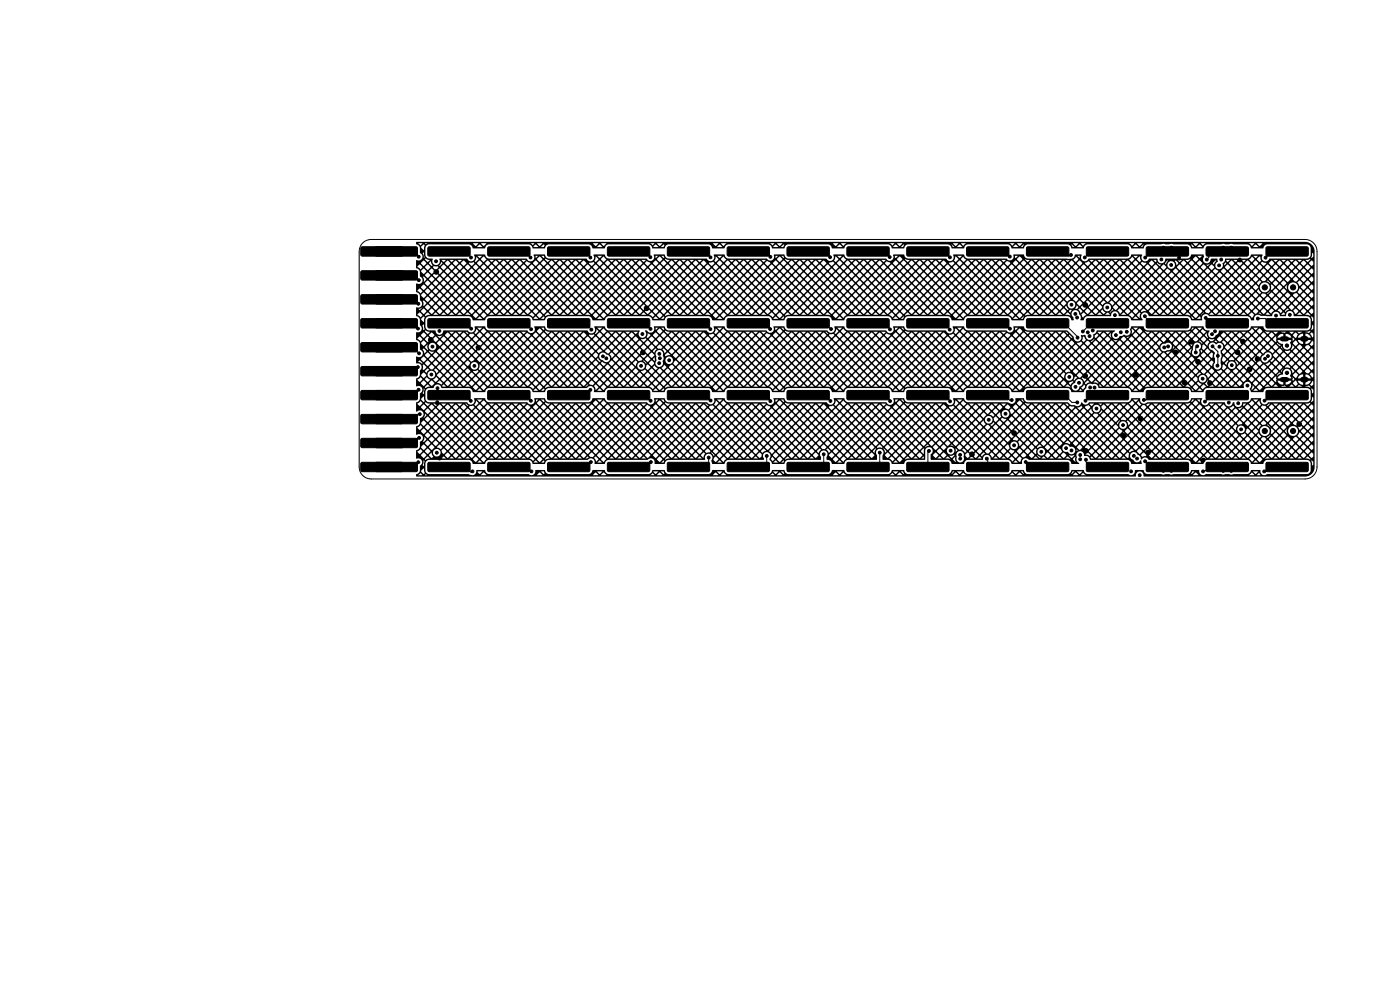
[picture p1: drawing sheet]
<svg xmlns="http://www.w3.org/2000/svg" width="297mm" height="210mm" viewBox="0 0 297 210" stroke-linecap="round" stroke-linejoin="round" font-family="sans-serif">
<g fill="#000" stroke="#000" stroke-width=".21">
<path d="M76.7 52.4h8.6l.2 .2v1.5l-.3 .2h-8.4l-.3-.3v-1.3zM76.7 57.5l8.6-.1 .2 .3v1.5l-.3 .2h-8.4l-.3-.3v-1.3zM79.7 57.5l8.6-.1 .3 .3v1.5l-.4 .2h-8.4l-.2-.3v-1.3zM79.7 52.4h8.6l.3 .2v1.5l-.4 .2h-8.4l-.2-.3v-1.3zM90.8 52.5l.3-.2 8.4 .1 .2 .2v1.5l-.3 .2h-8.4l-.2-.3zM103.5 52.5l.3-.2 8.4 .1 .2 .2v1.5l-.3 .2h-8.4l-.2-.3zM116.2 52.5l.3-.2 8.4 .1 .2 .2v1.5l-.3 .2h-8.4l-.2-.3zM128.9 52.5l.3-.2 8.4 .1 .2 .2v1.5l-.3 .2h-8.4l-.2-.3zM141.6 52.5l.3-.2 8.4 .1 .2 .2v1.5l-.3 .2h-8.4l-.2-.3zM154.3 52.5l.3-.2 8.4 .1 .2 .2v1.5l-.3 .2h-8.4l-.2-.3zM167.1 52.4h8.6l.2 .2v1.5l-.3 .2h-8.4l-.3-.3v-1.3zM179.8 52.4h8.6l.2 .2v1.5l-.3 .2h-8.4l-.3-.3v-1.3z"/>
<path d="M192.5 52.4h8.6l.2 .2v1.5l-.3 .2h-8.4l-.3-.3v-1.3zM205.2 52.4h8.6l.2 .2v1.5l-.3 .2h-8.4l-.3-.3v-1.3zM217.9 52.4h8.6l.2 .2v1.5l-.3 .2h-8.4l-.3-.3v-1.3zM230.6 52.4h8.6l.2 .2v1.5l-.3 .2h-8.4l-.3-.3v-1.3zM243.3 52.4h8.6l.2 .2v1.5l-.3 .2h-8.4l-.3-.3v-1.3zM256 52.4h8.6l.2 .2v1.5l-.3 .2h-8.4l-.3-.3v-1.3zM268.7 52.4h8.6l.2 .2v1.5l-.3 .2h-8.4l-.3-.3v-1.3zM76.7 72.7h8.6l.2 .2v1.5l-.3 .3-8.4-.1-.3-.3v-1.3zM76.7 67.6h8.6l.2 .2v1.5l-.3 .3h-8.4l-.3-.4v-1.3zM76.7 77.8h8.6l.2 .2v1.5l-.3 .2h-8.4l-.3-.3v-1.3zM76.7 62.6l8.6-.1 .2 .2v1.6l-.3 .2h-8.4l-.3-.3v-1.4zM79.7 62.6l8.6-.1 .3 .2v1.6l-.4 .2h-8.4l-.2-.3v-1.4z"/>
<path d="M79.7 77.8h8.6l.3 .2v1.5l-.4 .2h-8.4l-.2-.3v-1.3zM79.7 67.6h8.6l.3 .2v1.5l-.4 .3h-8.4l-.2-.4v-1.3zM79.7 72.7h8.6l.3 .2v1.5l-.4 .3-8.4-.1-.2-.3v-1.3zM90.8 67.7l.3-.1h8.4l.2 .2v1.5l-.3 .3h-8.4l-.2-.4zM103.5 67.7l.3-.1h8.4l.2 .2v1.5l-.3 .3h-8.4l-.2-.4zM116.2 67.7l.3-.1h8.4l.2 .2v1.5l-.3 .3h-8.4l-.2-.4zM128.9 67.7l.3-.1h8.4l.2 .2v1.5l-.3 .3h-8.4l-.2-.4zM141.6 67.7l.3-.1h8.4l.2 .2v1.5l-.3 .3h-8.4l-.2-.4zM154.3 67.7l.3-.1h8.4l.2 .2v1.5l-.3 .3h-8.4l-.2-.4zM167.1 67.6h8.6l.2 .2v1.5l-.3 .3h-8.4l-.3-.4v-1.3zM179.8 67.6h8.6l.2 .2v1.5l-.3 .3h-8.4l-.3-.4v-1.3zM192.5 67.6h8.6l.2 .2v1.5l-.3 .3h-8.4l-.3-.4v-1.3z"/>
<path d="M205.2 67.6h8.6l.2 .2v1.5l-.3 .3h-8.4l-.3-.4v-1.3zM217.9 67.6h8.6l.2 .2v1.5l-.3 .3h-8.4l-.3-.4v-1.3zM230.6 67.6h8.6l.2 .2v1.5l-.3 .3h-8.4l-.3-.4v-1.3zM243.3 67.6h8.6l.2 .2v1.5l-.3 .3h-8.4l-.3-.4v-1.3zM256 67.6h8.6l.2 .2v1.5l-.3 .3h-8.4l-.3-.4v-1.3zM268.7 67.6h8.6l.2 .2v1.5l-.3 .3h-8.4l-.3-.4v-1.3zM76.7 88l8.6-.1 .2 .2v1.6l-.3 .2h-8.4l-.3-.3v-1.4zM76.7 82.9l8.6-.1 .2 .3v1.5l-.3 .2h-8.4l-.3-.3v-1.3zM76.7 93h8.6l.2 .2v1.5l-.3 .3h-8.4l-.3-.4v-1.3zM76.7 98.1h8.6l.2 .2v1.5l-.3 .3-8.4-.1-.3-.3v-1.3zM79.7 93h8.6l.3 .2v1.5l-.4 .3h-8.4l-.2-.4v-1.3zM79.7 98.1h8.6l.3 .2v1.5l-.4 .3-8.4-.1-.2-.3v-1.3z"/>
<path d="M79.7 88l8.6-.1 .3 .2v1.6l-.4 .2h-8.4l-.2-.3v-1.4zM79.7 82.9l8.6-.1 .3 .3v1.5l-.4 .2h-8.4l-.2-.3v-1.3zM90.8 98.2l.3-.1h8.4l.2 .2v1.5l-.3 .3-8.4-.1-.2-.3zM90.8 83l.3-.2h8.4l.2 .3v1.5l-.3 .2h-8.4l-.2-.3zM103.5 98.2l.3-.1h8.4l.2 .2v1.5l-.3 .3-8.4-.1-.2-.3zM103.5 83l.3-.2h8.4l.2 .3v1.5l-.3 .2h-8.4l-.2-.3zM116.2 98.2l.3-.1h8.4l.2 .2v1.5l-.3 .3-8.4-.1-.2-.3zM116.2 83l.3-.2h8.4l.2 .3v1.5l-.3 .2h-8.4l-.2-.3zM128.9 83l.3-.2h8.4l.2 .3v1.5l-.3 .2h-8.4l-.2-.3zM128.9 98.2l.3-.1h8.4l.2 .2v1.5l-.3 .3-8.4-.1-.2-.3zM141.6 83l.3-.2h8.4l.2 .3v1.5l-.3 .2h-8.4l-.2-.3zM141.6 98.2l.3-.1h8.4l.2 .2v1.5l-.3 .3-8.4-.1-.2-.3z"/>
<path d="M154.3 98.2l.3-.1h8.4l.2 .2v1.5l-.3 .3-8.4-.1-.2-.3zM154.3 83l.3-.2h8.4l.2 .3v1.5l-.3 .2h-8.4l-.2-.3zM167.1 98.1h8.6l.2 .2v1.5l-.3 .3-8.4-.1-.3-.3v-1.3zM167.1 82.9l8.6-.1 .2 .3v1.5l-.3 .2h-8.4l-.3-.3v-1.3zM179.8 82.9l8.6-.1 .2 .3v1.5l-.3 .2h-8.4l-.3-.3v-1.3zM179.8 98.1h8.6l.2 .2v1.5l-.3 .3-8.4-.1-.3-.3v-1.3zM192.5 82.9l8.6-.1 .2 .3v1.5l-.3 .2h-8.4l-.3-.3v-1.3zM192.5 98.1h8.6l.2 .2v1.5l-.3 .3-8.4-.1-.3-.3v-1.3zM205.2 82.9l8.6-.1 .2 .3v1.5l-.3 .2h-8.4l-.3-.3v-1.3zM205.2 98.1h8.6l.2 .2v1.5l-.3 .3-8.4-.1-.3-.3v-1.3zM217.9 98.1h8.6l.2 .2v1.5l-.3 .3-8.4-.1-.3-.3v-1.3zM217.9 82.9l8.6-.1 .2 .3v1.5l-.3 .2h-8.4l-.3-.3v-1.3z"/>
<path d="M230.6 98.1h8.6l.2 .2v1.5l-.3 .3-8.4-.1-.3-.3v-1.3zM230.6 82.9l8.6-.1 .2 .3v1.5l-.3 .2h-8.4l-.3-.3v-1.3zM243.3 82.9l8.6-.1 .2 .3v1.5l-.3 .2h-8.4l-.3-.3v-1.3zM243.3 98.1h8.6l.2 .2v1.5l-.3 .3-8.4-.1-.3-.3v-1.3zM256 82.9l8.6-.1 .2 .3v1.5l-.3 .2h-8.4l-.3-.3v-1.3zM256 98.1h8.6l.2 .2v1.5l-.3 .3-8.4-.1-.3-.3v-1.3zM268.7 98.1h8.6l.2 .2v1.5l-.3 .3-8.4-.1-.3-.3v-1.3zM268.7 82.9l8.6-.1 .2 .3v1.5l-.3 .2h-8.4l-.3-.3v-1.3z"/>
<circle cx="88.8" cy="54.5" r=".3"/>
<circle cx="88.8" cy="59.4" r=".3"/>
<circle cx="92.5" cy="55.4" r=".3"/>
<circle cx="92.6" cy="57.7" r=".3"/>
<circle cx="99.9" cy="54.6" r=".3"/>
<circle cx="112.5" cy="54.6" r=".3"/>
<circle cx="125.2" cy="54.6" r=".3"/>
<circle cx="138" cy="54.6" r=".3"/>
<circle cx="150.7" cy="54.6" r=".3"/>
<circle cx="163.4" cy="54.5" r=".3"/>
<circle cx="176.1" cy="54.6" r=".3"/>
<circle cx="188.7" cy="54.5" r=".3"/>
<circle cx="201.5" cy="54.6" r=".3"/>
<circle cx="214.2" cy="54.4" r=".3"/>
<circle cx="227.2" cy="54.1" r=".3"/>
<circle cx="230.1" cy="54.6" r=".3"/>
<circle cx="243" cy="54.6" r=".3"/>
<circle cx="246.4" cy="55" r=".3"/>
<circle cx="246.8" cy="52.6" r=".35"/>
<circle cx="248.5" cy="56.2" r=".3"/>
<circle cx="248.5" cy="52.6" r=".35"/>
<circle cx="250.1" cy="54.7" r=".3"/>
<circle cx="256" cy="55.1" r=".3"/>
<circle cx="258.6" cy="56.3" r=".3"/>
<circle cx="259.1" cy="55.1" r=".3"/>
<circle cx="259.5" cy="52.6" r=".35"/>
<circle cx="261.2" cy="52.6" r=".35"/>
<circle cx="263" cy="55.1" r=".3"/>
<circle cx="268.5" cy="54.7" r=".3"/>
<circle cx="88.6" cy="77.9" r=".3"/>
<circle cx="88.7" cy="69.7" r=".3"/>
<circle cx="88.7" cy="64.4" r=".3"/>
<circle cx="88.9" cy="75" r=".3"/>
<circle cx="91.4" cy="72.1" r=".3"/>
<circle cx="91.5" cy="79.5" r=".3"/>
<circle cx="91.7" cy="73.5" r=".3"/>
<circle cx="93.2" cy="70.2" r=".3"/>
<circle cx="99.9" cy="69.7" r=".3"/>
<circle cx="100.6" cy="77.6" r=".3"/>
<circle cx="101.5" cy="73.8" r=".3"/>
<circle cx="112.7" cy="69.9" r=".3"/>
<circle cx="125.5" cy="69.9" r=".3"/>
<circle cx="127.9" cy="75.6" r=".3"/>
<circle cx="128.6" cy="76" r=".3"/>
<circle cx="136" cy="77.6" r=".3"/>
<circle cx="136.3" cy="70.9" r=".3"/>
<circle cx="136.4" cy="74.8" r=".3"/>
<circle cx="137.2" cy="65.4" r=".3"/>
<circle cx="138" cy="69.8" r=".3"/>
<circle cx="139.9" cy="77" r=".3"/>
<circle cx="139.9" cy="75.1" r=".3"/>
<circle cx="140" cy="76" r=".3"/>
<circle cx="142" cy="76.4" r=".3"/>
<circle cx="150.7" cy="69.8" r=".3"/>
<circle cx="163.4" cy="69.8" r=".3"/>
<circle cx="176.3" cy="69.8" r=".3"/>
<circle cx="188.8" cy="69.9" r=".3"/>
<circle cx="201.5" cy="69.9" r=".3"/>
<circle cx="214.2" cy="69.7" r=".3"/>
<circle cx="226.8" cy="80" r=".3"/>
<circle cx="227.3" cy="64.6" r=".3"/>
<circle cx="228.1" cy="66.6" r=".3"/>
<circle cx="228.5" cy="67.4" r=".3"/>
<circle cx="228.6" cy="71.6" r=".3"/>
<circle cx="229.7" cy="70.3" r=".3"/>
<circle cx="230.2" cy="79.7" r=".3"/>
<circle cx="230.2" cy="64.7" r=".3"/>
<circle cx="230.8" cy="70.5" r=".3"/>
<circle cx="231.1" cy="71.3" r=".3"/>
<circle cx="231.8" cy="70.1" r=".3"/>
<circle cx="234.9" cy="65.2" r=".3"/>
<circle cx="236.5" cy="66.9" r=".3"/>
<circle cx="236.7" cy="71.1" r=".3"/>
<circle cx="237.8" cy="70.5" r=".3"/>
<circle cx="239" cy="70.4" r=".3"/>
<circle cx="240.9" cy="79.5" r=".3"/>
<circle cx="242.9" cy="67.1" r=".3"/>
<circle cx="247" cy="73.7" r=".3"/>
<circle cx="247.8" cy="73.5" r=".3"/>
<circle cx="249.4" cy="74.8" r=".3"/>
<circle cx="252.7" cy="72.5" r=".3"/>
<circle cx="253.7" cy="74.8" r=".3"/>
<circle cx="254" cy="73.5" r=".3"/>
<circle cx="254.1" cy="76.7" r=".3"/>
<circle cx="255.8" cy="67.4" r=".3"/>
<circle cx="257.1" cy="70.9" r=".3"/>
<circle cx="257.2" cy="73.5" r=".3"/>
<circle cx="257.8" cy="70.3" r=".3"/>
<circle cx="258.3" cy="77.6" r=".3"/>
<circle cx="258.4" cy="75.5" r=".3"/>
<circle cx="258.7" cy="73.5" r=".3"/>
<circle cx="261.3" cy="77.5" r=".3"/>
<circle cx="262.5" cy="74.7" r=".3"/>
<circle cx="263.7" cy="72.5" r=".3"/>
<circle cx="265.1" cy="78.4" r=".3"/>
<circle cx="266.8" cy="76.2" r=".3"/>
<circle cx="266.9" cy="67.6" r=".3"/>
<circle cx="268.3" cy="61" r=".55"/>
<circle cx="268.4" cy="76.1" r=".3"/>
<circle cx="269" cy="75.5" r=".3"/>
<circle cx="270.7" cy="66.9" r=".3"/>
<circle cx="273" cy="79.1" r=".35"/>
<circle cx="273" cy="73.3" r=".35"/>
<circle cx="273.6" cy="66.8" r=".3"/>
<circle cx="274.3" cy="61" r=".55"/>
<circle cx="88.7" cy="98" r=".3"/>
<circle cx="88.8" cy="82.7" r=".3"/>
<circle cx="88.9" cy="92.9" r=".3"/>
<circle cx="89.1" cy="87.9" r=".3"/>
<circle cx="92.7" cy="96" r=".3"/>
<circle cx="92.8" cy="85.3" r=".3"/>
<circle cx="92.8" cy="82.3" r=".3"/>
<circle cx="93.2" cy="97.3" r=".3"/>
<circle cx="99.9" cy="85" r=".3"/>
<circle cx="100.2" cy="100" r=".3"/>
<circle cx="112.6" cy="85" r=".3"/>
<circle cx="112.8" cy="100" r=".3"/>
<circle cx="125.2" cy="82.7" r=".3"/>
<circle cx="125.3" cy="98" r=".3"/>
<circle cx="138" cy="85" r=".3"/>
<circle cx="138.1" cy="98" r=".3"/>
<circle cx="150.3" cy="97.1" r=".3"/>
<circle cx="150.7" cy="85" r=".3"/>
<circle cx="162.7" cy="96.7" r=".3"/>
<circle cx="163.4" cy="85.1" r=".3"/>
<circle cx="174.8" cy="96.4" r=".3"/>
<circle cx="176.2" cy="85.1" r=".3"/>
<circle cx="186.6" cy="96" r=".3"/>
<circle cx="188.8" cy="85.1" r=".3"/>
<circle cx="197.1" cy="95.7" r=".3"/>
<circle cx="201.5" cy="85.1" r=".3"/>
<circle cx="201.7" cy="95.6" r=".3"/>
<circle cx="203.7" cy="96.5" r=".3"/>
<circle cx="203.7" cy="97.3" r=".3"/>
<circle cx="206.2" cy="96.4" r=".3"/>
<circle cx="209.3" cy="97.3" r=".3"/>
<circle cx="209.8" cy="89.1" r=".3"/>
<circle cx="213.3" cy="87.8" r=".3"/>
<circle cx="214.6" cy="84.9" r=".3"/>
<circle cx="215.1" cy="91.9" r=".3"/>
<circle cx="215.1" cy="94.5" r=".3"/>
<circle cx="217.6" cy="98" r=".3"/>
<circle cx="220.9" cy="95.8" r=".3"/>
<circle cx="226.2" cy="95.1" r=".3"/>
<circle cx="227.3" cy="95.6" r=".3"/>
<circle cx="228.2" cy="82.1" r=".3"/>
<circle cx="228.5" cy="85.4" r=".3"/>
<circle cx="228.9" cy="81.2" r=".3"/>
<circle cx="229.2" cy="97.4" r=".3"/>
<circle cx="229.2" cy="96.5" r=".3"/>
<circle cx="230.3" cy="85" r=".3"/>
<circle cx="230.4" cy="95.6" r=".3"/>
<circle cx="230.4" cy="97.5" r=".3"/>
<circle cx="231.3" cy="82.2" r=".3"/>
<circle cx="232.2" cy="82.2" r=".3"/>
<circle cx="232.6" cy="86.7" r=".3"/>
<circle cx="238.3" cy="90.2" r=".3"/>
<circle cx="238.3" cy="92.5" r=".3"/>
<circle cx="239.9" cy="100" r=".3"/>
<circle cx="240.5" cy="96.7" r=".3"/>
<circle cx="241.2" cy="97.3" r=".3"/>
<circle cx="242" cy="88.8" r=".3"/>
<circle cx="242.7" cy="84.8" r=".3"/>
<circle cx="242.9" cy="97.8" r=".3"/>
<circle cx="243.5" cy="96" r=".3"/>
<circle cx="246.8" cy="99.8" r=".35"/>
<circle cx="248.5" cy="99.8" r=".35"/>
<circle cx="251.3" cy="81.1" r=".3"/>
<circle cx="255.1" cy="80.3" r=".3"/>
<circle cx="255.2" cy="100" r=".3"/>
<circle cx="255.3" cy="97.7" r=".3"/>
<circle cx="255.6" cy="85.2" r=".3"/>
<circle cx="256.7" cy="81.3" r=".3"/>
<circle cx="259.5" cy="99.8" r=".35"/>
<circle cx="260.7" cy="85.4" r=".3"/>
<circle cx="261.2" cy="99.8" r=".35"/>
<circle cx="262.7" cy="85.5" r=".3"/>
<circle cx="263.3" cy="91.1" r=".3"/>
<circle cx="264.6" cy="81.8" r=".3"/>
<circle cx="268.2" cy="100" r=".3"/>
<circle cx="268.3" cy="85" r=".3"/>
<circle cx="268.3" cy="91.4" r=".55"/>
<circle cx="274.3" cy="91.4" r=".55"/>
<circle cx="275.6" cy="90" r=".3"/>
<circle cx="241.8" cy="100.8" r=".3"/>
</g>
<path d="M272 71.9h.9M272 80.5h.9" fill="none" stroke="#000" stroke-width="1.1"/>
<path d="M276.4 71.9h.6M276.4 80.5h.6" fill="none" stroke="#000" stroke-width="1.2"/>
<g fill="none" stroke="#000" stroke-width=".21">
<path d="M76.9 51.5l1-.5 .8-.2h198.2a2.54 2.54 0 0 1 2.5 2.5v45.8a2.54 2.54 0 0 1-2.5 2.5h-198.2a2.54 2.54 0 0 1-2.5-2.5v-45.8l.2-.8zM88.2 53.8l.6 .7M88.2 59v-.2l.6 .6M95.2 53.3h3.5l1.2 1.3M107.9 53.3h3.4l1.2 1.3M112.5 54.6h.1M120.6 53.3h3.5l1.1 1.3M137.5 54.1l.5 .5M146 53.3l1 1h3.4l.3 .3M158.7 53.3h3.6l1.1 1.2M171.4 53.3h3.6l1.1 1.3M184.1 53.3h3.5l1.1 1.2"/>
<path d="M196.8 53.3h3.5l1.2 1.3M209.5 53.3h3.5l1.2 1.1M222.2 53.3h3.4l1 1h.4l.2-.2M230.1 54.6h.1M234.9 53.3h-3.5l-1.3 1.3M247.6 53.3h-3.4l-1.2 1.3M260.3 53.3h-3.4l-.5 .5v.8l-.4 .5M273 53.3h-3.2l-1.3 1.4M88.1 69.2l.6 .5M88.2 63.9l.5 .5M88.3 74v.4l.6 .6M88.6 77.9l-.5 .6"/>
<path d="M88.7 64.4h.1M95.2 68.6l.5 .4h3.7M99.3 69l.6 .7 .2-.1M107.9 68.6h3.6l1.2 1.3M120.6 68.6h3.5l1.4 1.3M125.5 69.9h.1M133.3 68.6h3.5l1.2 1.2M146 68.6h3.5l1.2 1.2M158.7 68.6h3.6l1.1 1.2M171.4 68.6h3.6l1.3 1.2M184.1 68.6h3.6l1.1 1.3M196.8 68.6h3.5l1.2 1.3"/>
<path d="M209.5 68.6h3.6l1.1 1.1M222.2 68.6h3.5l2.9 2.9v.1M234.9 68.6h-3.5l-1.7 1.7M242.9 67.1l1.3 1.5h3.4M254 73.5l-.3 .3v1M255.8 67.4l1.1 1.2h3.4M257.2 73.5l1.2 1.1-.1 3M266.9 67.6h1.5l1.1 1h3.5M88.2 93.4h.1M88.7 98l-.6 .7M88.8 82.7l-.5 .6M88.9 92.9h-.2l-.5 .5"/>
<path d="M89.1 87.9h-.4l-.6 .5v.2M95.2 99.1h3.6l1 1 .4-.1M95.2 83.8h3.5l1.2 1.2M107.9 99.1h3.7l1 1 .2-.1M107.9 83.8h3.5l1.2 1.2M125.2 82.7l-1.1 1.1h-3.5M125.3 98l-1 1.1h-3.7M133.3 83.8h3.6l1.1 1.2M138 98.2l-.9 .9h-3.8M138.1 98h.1M146 83.8h3.6l1.1 1.2M150.3 97.1v1.3l-.6 .7h-3.7"/>
<path d="M150.7 85h.1M158.7 83.8h3.6l1.1 1.1v.2M162.7 96.7v2.2l-.2 .2h-3.8M171.4 83.8h3.5l1.3 1.3M174.8 96.4v1.9l-.8 .8h-2.6M184.1 83.8h3.6l1.1 1.1v.2M186.6 96v3l-2.5 .1M196.8 83.8h3.6l1.1 1.3M197.1 95.7l-.3 .3v3.1M209.3 97.3l.2 .2v1.6M209.5 83.8h3.6l1.1 1.1 .5-.1M217.6 98l1.1 1.1h3.5"/>
<path d="M222.2 83.8h3.7l1.5 1.6h1.1M230.4 97.5v.5l1.8 1.8h2.1l.6-.7M234.9 83.8h-3.4l-1.2 1.2M242.9 97.8l1.8 1.9h1.4l.4-.6h.6l.2 .3 .3-.3M247.6 83.8h-3.4l-1 1h-.5M256.3 99.8h-.5l-.6 .2M256.8 99.1h3.5M260.3 83.8h-3.3l-1.4 1.4M273 99.1h-3.5l-.9 .9h-.4M273 83.8h-3.4l-1.3 1.2"/>
</g>
<path d="M88.3 51.4l188.6-.1a2.04 2.04 0 0 1 2 2v45.8a2.04 2.04 0 0 1-2 2h-34.2l-.1-.1v-.3l11.6 .1-.5-.6-.6 .5h-10.5a.84 .84 0 0 0-1-.7 .84 .84 0 0 0-.7 1.1l-152.6-.1v-.2h2.4l-.4-.2-.1 .1h-.6l-.4-.4-.4 .4-.5 .1v-.2l.4-.2 .3-.4h.3l.5 .5 .3-.2-.1-.9-.6 .4-.1 .2h-.3l.1-1.2 .6-.1 .3 .1v-.5h.2l.1 1.5a.84 .84 0 0 0 .7 .8h8.4l.7 .2h3.1l-.5-.6-.7 .5h-1.5l.5-.5h.3l.5 .3 .5-.5h-1v.2h-.3l.1-.5h1.7l.2 .2a.82 .82 0 0 0 .7 .7h8.4l.6 .2h1.2h116.5l-.6-.5-.5 .4h-.5l-.5-.5-.7 .5h-10.7l-.5-.5-.7 .5h-.5l-.5-.4-.6 .5h-9.1l-.6-.6-.5 .5h-.6l-.5-.5-.6 .5h-10.8l-.5-.5-.6 .5h-.6l-.4-.4-.6 .5h-9.2l-.5-.6-.6 .5h-.6l-.5-.5-.6 .5h-10.7l-.5-.5-.7 .5h-.5l-.4-.4-.6 .5h-9.2l-.5-.6-.6 .5h-.6l-.5-.5-.6 .5h-10.8l-.5-.5-.6 .5h-.6l-.3-.3-.6 .4h-9.3l-.5-.6-.6 .5h-.6l-.5-.5-.6 .5h-10.7l-.5-.5-.7 .5h-.9l.4-.2 .2-.5h1.2l.5 .5 .3-.1-.2-.4h-1.8l.1-.3h1.8l.2 .2a.82 .82 0 0 0 .7 .7h8.5l.4-.2 .3-.4h1l.7 .5 .5-.5h-2.2l.1-.3h2.5l.2 .1a.84 .84 0 0 0 .7 .8h8.5l.4-.2 .3-.3h.3l.6 .4 .5-.5h.5l.7 .5 .1-.1-.2-.4-2.5 .1 .2-.4h2.4l.2 .1a.84 .84 0 0 0 .7 .8h8.5l.4-.2 .3-.4h1.1l.6 .5 .5-.5h-2.2l.1-.3h2.5l.2 .1a.84 .84 0 0 0 .7 .8h8.5l.4-.2 .3-.4h.3l.6 .5 .5-.5h.6l.6 .5-.1-.5h-2.5l.2-.3h2.4l.2 .1a.84 .84 0 0 0 .7 .8h8.5l.4-.2 .3-.4h1.2l.6 .5 .5-.5h-2.3l.1-.3h2.5l.2 .1a.84 .84 0 0 0 .7 .8h8.5l.4-.2 .3-.4h.3l.5 .5 .7-.5h.5l.7 .5-.2-.5h-2.5l.2-.3h2.4l.2 .1a.84 .84 0 0 0 .7 .8h8.5a1.22 1.22 0 0 0 1.4-.6h.5l.7 .5 .5-.5h-2.1l-.3 .5h-.5l.3-.2 .3-.6h2.5l.2 .2a.82 .82 0 0 0 .7 .7h8.5l.4-.2 .3-.4h.4l.5 .5 .6-.5h.6l.6 .5-.2-.5h-2.5l.2-.3h2.4l.2 .1a.84 .84 0 0 0 .7 .8l9.4-.1 .5-.5h.6l.6 .5 .5-.5h-2.1l-.3 .5h-.5l.4-.3 .2-.5h2.5l.2 .1a.84 .84 0 0 0 .7 .8h8.5a.93 .93 0 0 0 1.1 .1 .93 .93 0 0 0 .5-1h1.7l.2 .2a.82 .82 0 0 0 .7 .7l5.2 .1 4.3-.2 .5-.5h-.5l-.2 .5h-.5l.5-.8h1.6l.1 .1a.8 .8 0 0 0 1 1h12l-.3-.5-.4 .4h-.6l-.5-.5-.6 .6h-9.6l.5-.3 3.5 .2 5.2-.1 .4-.2 .3-.4h.5l.6 .5 .5-.5h-1.6l.1-.3 2 .1a.84 .84 0 0 0 .4 .9 .84 .84 0 0 0 1-.1l8.7-.1 .3-.2 .2-.5v-1.5l-.3-.6 .5 .1 .1 1 .3-.2v-.6l-.3-.3h-.6l-.4-.1h-8.5a1.19 1.19 0 0 0-.9 .8h-2.5l-.1-.3h1.6l-.5-.4-.5 .4h-.6l-.3-.4-.4-.1h-8.5a1.2 1.2 0 0 0-.9 .8h-2.5l-.1-.3h2.3l-.3-.4-.6 .4h-1.4l-.2-.3-.5-.2h-8.1l-.3-.3h8.4l.6 .2v-.2h.6l.5 .7 .6-.7h10.8l.6 .7 .5-.7h.6l.5 .7 .6-.7h1h8.5l.6 .2 .1-.2-.5-.5-.6 .5h-.7l-.4-.5-.6 .5h-.7l-.4-.5-.6 .5h-.7l-.4-.5-.6 .5h-.7l-.4-.5-.6 .5h-.7l-.5-.5-.5 .5h-.6l-.5-.5-.6 .5h-.6l-.5-.5-.6 .5h-10.2l.1-.1a.63 .63 0 0 1 .9 .1h8.5l-.4-.5-.6 .5h-.7l-.4-.5-.6 .5h-.7l-.4-.5-.5 .5h-.8l-.4-.5-.5 .5h-.8l-.4-.5-.5 .5h-.8l-.5-.5-.5 .5h-.6l-.5-.5-.6 .5h-.6l-.5-.5-.5 .5h-.8l-.4-.5-.5 .5h-.8l-.4-.5-.5 .5h-.8l-.4-.5-.5 .5h-.8l-.4-.5-.5 .5-1.3-.1a.92 .92 0 0 0-1.3 .3l-.3-.7-.4-.3h.6l.3 .4 .8-.1 .1-.2h.5l.5 .5 .7-.6h.5l.5 .6 .7-.6h.5l.5 .6 .7-.6h.5l.5 .6 .7-.6h.5l.5 .6 .7-.6h.5l.5 .6 .7-.6h.5l.5 .6 .7-.6h.5l.5 .6 .7-.6h.5l.5 .6 .7-.6h.5l.5 .6 .7-.6h.5l.5 .6 .7-.6h.5l.5 .6 .7-.6h.5l.5 .6 .6-.6h.6l.5 .6 .6-.6h.6l.5 .6 .6-.6h.6l.5 .6 .6-.6h.6l.5 .6 .6-.6h.6l.5 .6 .6-.6h.6l.5 .6 .6-.6h.6l.5 .6 .6-.6h.6l.6 .6 .3-.2v-.6l-.4-.3-.5 .5h-.6l-.6-.5-.5 .5h-.6l-.6-.5-.5 .5h-.6l-.6-.5-.5 .5h-.6l-.6-.5-.5 .5h-.6l-.6-.5-.5 .5h-.6l-.6-.5-.5 .5h-.6l-.6-.5-.5 .5h-.6l-.6-.5-.5 .5h-.5l-.7-.5-.5 .5h-.5l-.7-.5-.5 .5h-.5l-.7-.5-.5 .5h-.5l-.7-.5-.5 .5h-.5l-.7-.5-.5 .5h-.5l-.7-.5-.5 .5h-.5l-.7-.5-.5 .5h-.5l-.7-.5-.5 .5h-.5l-.7-.5-.5 .5h-.5l-.7-.5-.5 .5h-.5l-.7-.5-.5 .5h-.5l-.7-.5-.3 .5-.7 .1-.7-.6-.5 .5h-.6a.84 .84 0 0 0-1.5-.3 .84 .84 0 0 0 .6 1.4 .87 .87 0 0 0 1.5 0l.2 .8h-2.1l-.2-.1a.83 .83 0 0 0-.7-.7h-7.9l-.3-.6h.4v.3h7.5l-.5-.5-.5 .5h-.7l-.5-.5-.5 .5h-.7l-.5-.5-.5 .5h-.7l-.4-.5-.6 .5h-.7l-.4-.5-.7 .2-.4-.3-.5 .1-.1-.4 .7 .1 .5 .3 .1-.3h.6l.5 .6 .6-.6h.6l.5 .6 .6-.6h.6l.5 .6 .6-.6h.6l.5 .6 .6-.6h.6l.6 .6 .2-.1v-.8l-.2-.2-.6 .5h-.6l-.5-.5-.6 .5h-.6l-.5-.5-.6 .5h-.6l-.5-.5-.6 .5h-.6l-.5-.5-.6 .5h-.6l-.5-.5-.5 .4h-.3a.84 .84 0 0 0-1.2-.6 .84 .84 0 0 0-.4 1.3 .92 .92 0 0 0 .6 1.2l-.2 .1h-1.5l-.3-.6-.5-.2h-8.2l-.4-.3h8.7l.5 .2v-.2h.5l.6 .7-.1-1.1-.5 .4h-.5l-.5-.5-.6 .5h-.7l-.4-.5-.6 .5h-.7l-.4-.5-.6 .5h-.7l-.4-.5-.6 .5h-.7l-.4-.5-.6 .5-1.4-.1a.87 .87 0 0 0-1 1.2h-2.2l-.1-.3h1.5l-.5-.4-.5 .4h-.5l-.2-.3-.5-.2h-3.5l-.2-.2 4-.1 .6 .6 .5-.6h.5l.7 .7 .4-.7-.4-.5-.7 .5h-.5l-.5-.5-.6 .5h-4h3.3l-.4-.5-.6 .5h-.7l-.4-.5-.6 .5-.6-.1a.84 .84 0 0 0-.9-.7 .84 .84 0 0 0-.7 1l-3.2 .1a1.19 1.19 0 0 0-.9 .8h-2.4l-.2-.1a.83 .83 0 0 0-.7-.7h-3.6l-.1-.3h4.8l.5 .7h.1l-.2-.6 .1-.5-.5 .4h-.6l-.5-.5-.5 .5h-.8l-.4-.5-.5 .5h-1.5v-.8h.5l.5 .6 .7-.6h.5l.5 .6 .6-.4h.6l.7 .4 .5-.5-.1-.2-.6 .3h-1.1v-.3h2.2l.1 .5a.82 .82 0 0 0 .5 1.2 .82 .82 0 0 0 1-.8h3.7l-.3-.5-.6 .5h-.7l-.3-.3-.3-.1-.4 .4h-1.1l-.1-.5 .1-.1h.3l.6 .4 .3-.3h.9l.4 .3 .5-.6h.6l.2 .4 .5-.5h1.1l.5 .7 .5-.6h.6l.5 .6 .6-.6h.6l.5 .6 .6-.6h.6l.5 .6 .6-.6h.6l.4 .6 .4-.2 .3-.4h.6l.5 .6 .6-.6h.6l.5 .6 .3-.2-.4-.1-.4-.3h-.6l-.5-.5-.6 .5h-.6l-.5-.5-.6 .5h-.6l-.5-.5-.6 .5h-.6l-.5-.5-.6 .5h-.6l-.5-.5-.6 .5h-.6l-.5-.5-.5 .4h-1.1l.2-.2-.4-.2-.5 .5h-.6l-.6-.5-.3 .8h-.9l-.1-.6-.4-.2-.4 .4v.3h-.3v-.1a.8 .8 0 0 0-.7-.9 .8 .8 0 0 0-.9 .7h-2.2l-.6-.4-.5 .5h-.5l-.7-.5-.5 .5h-.5l.5-.9h.9l.5 .7 .6-.5-.1-.3h1.1v.2a.8 .8 0 0 0 1.3 .5h.4l.5-.7h1l.6 .6 .3-.5h.6l.1 .4 .4-.2 .5 .1 .1-.3h.6l.5 .7 .6-.7h.6l.4 .6h.2l.5-.6h.6l.5 .7 .6-.7h.6l.5 .7 .6-.7h.5l.5 .7 .7-.7h.5l.5 .7 .7-.7h.5l.5 .7 .7-.7h.5l.5 .7 .3-.1-.1-.4h.3a.8 .8 0 0 0 1 .8h.6l.5 .5 .6-.6h.6l.5 .6 .6-.6h.6l.5 .6 .6-.6h.6l.5 .6 .6-.5v-.1l-.5 .2-1.2-.2-.6-.5-.5 .5h-.6l-.5-.5-.6 .5h-.6l-.6-.5-.5 .6h-.6l.5-.4 .1-.6h.8l.5 .7 .7-.7h.5l.5 .7 .6-.5-.4-.7-.7 .5h-.5l-.5-.5-.7 .5h-.8a.8 .8 0 0 0-.9-.6 .8 .8 0 0 0-.7 .8h-.3l.1-.5-.1-.2-.7 .5h-.5l-.5-.5-.7 .5h-.5l-.5-.5-.7 .5h-.5l-.8-.3-.4 .3h-.5l-.5-.5-.6 .5h-.6l-.5-.5-.6 .5h-.6l-.5-.5-.6 .5h-.6l-.5-.5-.6 .5h-.6l-.5-.5-.6 .5h-.6l-.5-.5-.4 .4h-1l-.4-.4v.8l-.1 .3h-.4l.1-.1a.8 .8 0 0 0-.3-1.2 .8 .8 0 0 0-1.1 .6h-1.1l-.5-.4-.5 .5h-.9a.82 .82 0 0 0-1-.7 .82 .82 0 0 0-.6 1l-.1 1.6-3.6 .1a1.19 1.19 0 0 0-.9 .8h-2.4l-.2-.3h1.4l-.4-.4-.6 .4h-.4l-.5-.5h-1.3l-.1-.3h1.5l.6 .6 .4-.6h.6l.6 .7 .5-.7h.6v.2l.6-.2h3.4v-.5l-.5 .5h-.8l-.4-.5-.5 .5h-.8l-.5-.5-.5 .5h-.6l-.6-.5-.5 .5h-.6l-.6-.5-.5 .5h-1.4l.1-.8h.4l.5 .6 .7-.6h.5l.5 .6 .7-.6h.5l.5 .6 .7-.6h.5l.5 .6 .7-.6h.5l.5 .6 .7-.5-.5-.6-.7 .5h-.5l-.5-.5-.7 .5h-.5l-.5-.5-.7 .5h-.5l-.5-.5-.7 .5h-.5l-.5-.5-.7 .5h-.4v-.1a.82 .82 0 0 0-.2-1.1 .82 .82 0 0 0-1.1 .2 .82 .82 0 0 0 .1 1.1v.8l-.2 .2h-6a1.19 1.19 0 0 0-.9 .8h-2.4l-.2-.3h2.2l-.4-.4-.6 .4h-1.2l-.3-.4-.7-.2-.1-.2h1.4l.5 .7 .6-.7h.6l.5 .7 .6-.7h5.1l-.5-.5-.5 .5h-.7l-.5-.5-.5 .5h-.7l-.5-.5-.5 .5h-.7l-.6-.5-.5 .5h-.6l-.6-.5-.5 .5h-1.4l.2-.8h.4l.5 .6 .6-.6h.6l.5 .6 .6-.6h.6l.5 .6 .6-.6h.6l.5 .6 .6-.6h.6l.5 .6 .6-.6h.5l.7 .6 .5-.6-.5-.5-.7 .5h-.5l-.5-.5-.6 .5h-.6l-.5-.5-.6 .5h-.6l-.5-.5-.6 .5h-.6l-.5-.5-.6 .5h-.6l-.5-.5-.6 .5-.3-.1a.82 .82 0 0 0-1.2-.8 .82 .82 0 0 0-.2 1.4l-.1 .6h-6.9a1.19 1.19 0 0 0-.9 .8h-2.5l-.1-.3h2.5l.2-.4h-.2l-.5 .4h-.6l-.6-.4-.5 .4h-.3l-.4-.5-.1-.2h.3l.4 .4 .4-.5h.5l.7 .7 .5-.7h.5l.1 .2 .6-.2h5.5l-.4-.5-.6 .5h-.7l-.4-.5-.6 .5h-.7l-.4-.5-.6 .5h-.7l-.6-.5-.5 .5h-.5l-.7-.5-.5 .5h-.5l-.5-.5-.3 .6h-.3l.2-.9h.6l.5 .6 .6-.6h.6l.5 .6 .6-.6h.6l.5 .6 .6-.6h.6l.5 .6 .6-.6h.6l.5 .6 .6-.6h.6l.6 .6 .5-.6-.5-.5-.6 .5h-.6l-.5-.5-.6 .5h-.6l-.5-.5-.6 .5h-.6l-.5-.5-.6 .5h-.6l-.5-.5-.6 .5h-.6l-.5-.5-.6 .5h-.6a.82 .82 0 0 0-1.2-.5 .82 .82 0 0 0-.1 1.3l-.1 .3h-7.5a1.19 1.19 0 0 0-.9 .8h-2.4l-.2-.3h2.2l-.5-.4-.5 .4h-1.2l-.1-.4 .4-.1 .6 .4 .5-.7h.6l.5 .7 .6-.6-.1-.1h6.8l-.4-.5-.6 .5h-.7l-.4-.5-.6 .5h-.7l-.4-.5-.6 .5h-.7l-.4-.5-.6 .5h-.7l-.5-.5-.5 .5h-.6l-.6-.5-.4 .4-.1 .4h-.3a.83 .83 0 0 0-.7-1.3 .83 .83 0 0 0-.7 1.2l-7.8 .1a1.19 1.19 0 0 0-.9 .8h-2v-.3h1.9l.1-.3-.2-.1-.4 .4h-1.4l-.1-.5-.3-.3h.9l.6 .7 .5-.7h.6v.2l.7-.2h7.1l-.4-.5-.6 .5h-.7l-.4-.5-.6 .5h-.7l-.4-.5-.5 .5h-.8l-.4-.5-.5 .5h-.8l-.5-.5-.5 .5h-.6l-.6-.5-.5 .5h-.9a.8 .8 0 0 0-1.1 .2l-8.3 .1a1.2 1.2 0 0 0-.9 .8h-2.1v-.3h1.6l-.4-.4-.6 .4h-.6a.84 .84 0 0 0-.5-.8 .84 .84 0 0 0-1 .3h-8.2a1.19 1.19 0 0 0-.9 .8h-2.4l-.2-.3h2.5l.1-.3-.1-.1-.6 .4h-.7l-.4-.4-.5 .4h-.3l-.3-.4-.4-.1h-8.5a1.19 1.19 0 0 0-.9 .8h-2.5l-.1-.3h2.1l-.5-.4-.5 .4h-1.1l-.3-.4-.4-.1h-8.5a.83 .83 0 0 0-.8 .7h-.2l.1-.5-.3-.1-.1 .9-.4 .1 .2-.7-.4-.7h1.1l.1 .3 .4-.3h9.6l.5 .7 .7-.7h.5l.7 .7 .5-.6-.1-.1h9.2l.8 .5 .3-.5h.5l.7 .7 .5-.7h.5l.1 .3 .7-.3 9.6-.2 .3 .4 .1 .5 .5-.7h.6l.6 .7 .5-.6v-.1h8.4l-.4-.5-.5 .5h-.8l-.4-.5-.5 .5h-.8l-.4-.5-.5 .5h-.8l-.4-.5-.5 .5h-.8l-.4-.5-.5 .5h-.7l-.6-.5-.5 .5h-.6l-.5-.5-.4 .3h-1.3l.2-.1-.3-.2-.4 .5h-.7l-.5-.5-.5 .5h-.7l-.5-.5-.5 .5h-.7l-.5-.5-.5 .5h-.7l-.4-.5-.6 .5h-.7l-.6-.5-.5 .5h-.5l-.5-.5-.7 .5h-.5l-.5-.5-.6 .5h-9.2h8.5l-.4-.5-.6 .5h-.7l-.4-.5-.6 .5h-.7l-.4-.5-.6 .5h-.7l-.4-.5-.6 .5h-.7l-.4-.5-.6 .5h-.7l-.6-.5-.5 .5h-.5l-.5-.5-.7 .5h-9.6h.5l-.4-.5-.6 .5-1.9-.1v-.7h1l.5 .6 .7-.6h.5l.5 .6 8.3 .2-.5-.5-.6 .5h-.7l-.4-.5-.6 .5h-.7l-.4-.5-.6 .5h-.7l-.4-.5-.4 .3h-2.1l.2-.2-.3-.9-.6 .5h-.5l-.5-.5-.7 .5h-1v-.8h.3l.4 .6 .6-.7h.6l.5 .7 .4-.3h.8a.8 .8 0 0 0 .5 .8 .8 .8 0 0 0 .9-.3h1.1l.5 .6 .6-.6h.6l.5 .6 .6-.6h.6l.5 .6 .6-.6h.6l.5 .6 .6-.6h.6l.5 .6 .6-.6h.6l.5 .6 .6-.6h.6l.5 .6 .6-.6h.6l.5 .6 .6-.6h.6l.5 .6 .6-.6h.6l.5 .6 .6-.6h.6l.5 .6 .6-.6h.6l.5 .6 .6-.6h.6l.5 .6 .6-.6h.6l.5 .6 .6-.6h.6l.5 .6 .6-.6h.6l.5 .6 .6-.6h.6l.5 .6 .6-.6h.6l.5 .6 .6-.6h.6l.2 .4 .5 .1 .4-.5h.5l.5 .6 .7-.6h.5l.5 .6 .7-.6h.5l.5 .6 .7-.6h.5l.5 .6 .7-.6h.5l.5 .6 .7-.6h.5l.5 .6 .7-.6h.5l.5 .6 .7-.6h.5l.5 .6 .7-.6h.5l.5 .6 .7-.6h.5l.5 .6 .7-.6h.5l.5 .6 .7-.6h.5l.5 .6 .7-.6h.5l.5 .6 .7-.6h.5l.5 .6 .1-.4 .3-.5-.3-.2-.6 .5h-.5l-.5-.5-.7 .5h-.5l-.5-.5-.7 .5h-.5l-.5-.5-.7 .5h-.5l-.5-.5-.7 .5h-.5l-.5-.5-.7 .5h-.5l-.5-.5-.7 .5h-.5l-.5-.5-.7 .5h-.5l-.5-.5-.7 .5h-.5l-.5-.5-.7 .5h-.5l-.5-.5-.7 .5h-.5l-.5-.5-.7 .5h-.5l-.5-.5-.7 .5h-.5l-.5-.5-.7 .5h-.5l-.5-.5-.6 .5h-.6l-.5-.5-.6 .5h-.6l-.5-.5-.6 .5h-.6l-.5-.5-.6 .5h-.6l-.5-.5-.6 .5h-.6l-.5-.5-.6 .5h-.6l-.5-.5-.6 .5h-.6l-.5-.5-.6 .5h-.6l-.5-.5-.6 .5h-.6l-.5-.5-.6 .5h-.6l-.5-.5-.6 .5h-.6l-.5-.5-.6 .5h-.6l-.5-.5-.6 .5h-.6l-.5-.5-.6 .5h-.6l-.5-.5-.6 .5h-.6l-.5-.5-.6 .5h-.6l-.5-.5-.6 .5h-.6l-.5-.5-.6 .5h-.6l-.5-.5-.6 .5h-1.1l.2-.5-.2-.4h.3l.2 .4 .3 .3 .6-.7h.6l.5 .7 .6-.7h.6l.5 .7 .6-.7h.5l.5 .7 .7-.7h.5l.5 .7 .7-.7h.5l.5 .7 .7-.7h.5l.5 .7 .7-.7h.5l.5 .7 .7-.7h.5l.5 .7 .7-.7h.5l.5 .7 .7-.7h.5l.5 .7 .7-.7h.5l.5 .7 .7-.7h.5l.5 .7 .7-.7h.5l.5 .7 .7-.7h.5l.5 .7 .7-.7h.5l.5 .7 .6-.7h.6l.5 .7 .6-.7h.6l.5 .7 .6-.7h.6l.5 .7 .6-.7h.6l.5 .7 .6-.7h.6l.5 .7 .6-.7h.6l.5 .7 .6-.7h.6l.5 .7 .6-.7h.6l.5 .7 .6-.7h.6l.5 .7 .6-.7h.6l.5 .7 .6-.7h.6l.5 .7 .6-.7h.6l.5 .7 .6-.7h.6l.5 .7 .6-.7h.6l.5 .7 .6-.7h.6l.5 .7 .6-.7h.6l.5 .7 .6-.7h.6l.5 .7 .6-.7h.6l.3 .5h1l.5 .7 .1-.3h.6l.5 .6 .6-.6h.6l.5 .6 .6-.6h.6l.5 .6 .6-.6h.6l.5 .6 .6-.6h.6l.5 .6 .6-.6h.6l.6 .6 .4-.3v-.4l-.4-.4-.6 .5h-.6l-.5-.5-.6 .5h-.6l-.5-.5-.6 .5h-.6l-.5-.5-.6 .5h-.6l-.5-.5-.6 .5h-.6l-.5-.5-.6 .5h-.6l-.5-.5-1.1 .1 .6-.1 .2-.4h.6l.6 .7 .5-.7h.6l.6 .7 .5-.7h.6l.6 .7 .5-.7h.5l.7 .7 .5-.7h.5l.7 .7 .5-.7h.5l.7 .7 .5-.7h.5l.4 .5 .5-.4 .8-.1 .7 .7 .5-.7h.5l.7 .7 .5-.7h.5l.7 .7 .5-.7h.5l.7 .7 .5-.7h.5l.7 .7 .5-.7h.5l.7 .7 .5-.7h.5l.4 .5 .5-.7h1.1l.5 .7 .4-.5h.5l.5 .7 .6-.7h.6l.5 .7 .6-.7h.6l.5 .7 .6-.7h.6l.5 .7 .6-.7h.6l.6 .7 .5-.7h.6l.3 .5 .4-.9h1.5l.2 .3 .1 .6 .3-.5h.6l.5 .7 .6-.7h.6l.5 .7 .6-.7h.6l.5 .7 .6-.7h.6l.5 .7 .6-.7h.6l.6 .7 .1-1.1-.2-.1-.5 .5h-.6l-.5-.5-.6 .5h-.6l-.5-.5-.6 .5h-.6l-.5-.5-.6 .5h-.6l-.5-.5-.6 .5h-.6l-.5-.5h-1.8l-.5 .5h-.6l-.5-.5-.6 .5h-.6l-.5-.5-.6 .5h-.6l-.5-.5-.6 .5h-.6l-.5-.5-.6 .5h-.6l-.5-.5-.6 .5h-.5l-.5-.5-.4 .3h-1.1l-.4-.3-.5 .5h-.5l-.5-.5-.7 .5h-.5l-.5-.5-.7 .5h-.5l-.5-.5-.7 .5h-.5l-.5-.5-.7 .5h-.5l-.5-.5-.7 .5h-.5l-.5-.5-.7 .5h-.7h.1l-.4-.5-.7 .5h-.5l-.5-.5-.7 .5h-.5l-.5-.5-.7 .5h-.5l-.5-.5-.7 .5h-.5l-.5-.5-.6 .5h-.6l-.5-.5-.6 .5h-.6l-.5-.5-.6 .5h-.6l-.5-.5-.6 .5h-.6l-.5-.5-.6 .5h-.6l-.5-.5-.6 .5h-.6l-.5-.5-.6 .5h-.6l-.5-.5-.6 .5h-.6l-.5-.5-.6 .5h-.6l-.5-.5-.6 .5h-.6l-.5-.5-.6 .5h-.6l-.5-.5-.6 .5h-.6l-.5-.5-.6 .5h-.6l-.5-.5-.6 .5h-.6l-.5-.5-.6 .5h-.6l-.5-.5-.6 .5h-.6l-.5-.5-.6 .5h-.6l-.5-.5-.6 .5h-.6l-.5-.5-.6 .5h-.6l-.5-.5-.6 .5h-.6l-.5-.5-.6 .5h-.6l-.5-.5-.6 .5h-.5l-.5-.5-.7 .5h-.5l-.5-.5-.7 .5h-.5l-.5-.5-.7 .5h-.5l-.5-.5-.7 .5h-.5l-.5-.5-.7 .5h-.5l-.5-.5-.7 .5h-.5l-.5-.5-.7 .5h-.5l-.5-.5-.7 .5h-.5l-.5-.5-.7 .5h-.5l-.5-.5-.7 .5h-.5l-.5-.5-.7 .5h-.5l-.5-.5-.7 .5h-.5l-.5-.5-.6 .5h-.6l-.5-.5-.6 .5h-.6l-.5-.5-.6 .5-.3-.1a.8 .8 0 0 0-.9-.2 .8 .8 0 0 0-.5 .7h-.8l.2-.4-.5-.5-.6 .5h-.6l-.4-.4-.6 .5h-.3v-.1l.7-.6h.3l.7 .4 .5-.6h.5l.5 .6 .6-.6h.6v.1l.8 .4 .3-.5h.6l.5 .6 .6-.6h.6l.5 .6 .6-.6h.6l.5 .6 .6-.6h.6l.5 .6 .6-.6h.6l.5 .6 .6-.6h.6l.5 .6 .6-.6h.6l.5 .6 .6-.6h.6l.5 .6 .6-.6h.6l.5 .6 .6-.6h.6l.5 .6 .6-.6h.6l.5 .6 .6-.6h.6l.5 .6 .6-.6h.6l.5 .6 .6-.6h.6l.5 .6 .6-.6h.6l.5 .6 .6-.6h.6l.5 .6 .6-.6h.6l.5 .6 .6-.6h.6l.5 .6 .6-.6h.6l.5 .6 .6-.6h.5l.5 .6 .7-.6h.5l.5 .6 .7-.6h.5l.5 .6 .7-.6h.5l.5 .6 .7-.6h.5l.5 .6 .7-.6h.5l.5 .6 .7-.6h.5l.5 .6 .7-.6h.5l.5 .6 .7-.6h.5l.5 .6 .7-.6h.5l.5 .6 .7-.6h.5l.5 .6 .7-.6h.5l.5 .6 .7-.6h.5l.5 .6 .7-.6h.5l.5 .6 .6-.6h.6l.5 .6 .6-.6h.6l.5 .6 .6-.6h.6l.5 .6 .6-.6h.6l.5 .6 .6-.6h.6l.5 .6 .6-.6h.6l.5 .6 .6-.6h.6l.5 .6 .6-.6h.6l.5 .6 .6-.6h.6l.5 .6 .6-.6h.6l.5 .6 .6-.6h.6l.5 .6 .6-.6h.6l.5 .6 .6-.6h.6l.5 .6 .6-.6h.6l.5 .6 .6-.6h.6l.3 .5h.5l.3-.5h.6l.5 .6 .6-.6h.6l.5 .6 .6-.6h.6l.5 .6 .6-.6h.6l.5 .6 .6-.6h.6l.5 .6 .6-.6h.5l.5 .6 .7-.6h.5l.1 .2 .5-.1 .5 .1 .1-.2h.5l.5 .6 .7-.6h.5l.5 .6 .7-.6h.5l.5 .6 .7-.6h.5l.5 .6 .7-.6h.5l.5 .6 .7-.6h.5v.1l.2-.1h1.5l.5 .6 .7-.6h.5l.5 .6 .7-.5-.5-.6-.7 .5h-.5l-.5-.5-.7 .5h-1.5l.7-.2-.2-.3-.7 .5h-.5l-.5-.5-.7 .5h-.5l-.5-.5-.7 .5h-.5l-.5-.5-.7 .5h-.5l-.5-.5-.7 .5h-.5l-.5-.5-.7 .5h-.5l-.5-.5-.7 .5h-.5l-.5-.5-.7 .5h-.5l-.5-.5-.6 .5h-.6l-.5-.5-.6 .5h-.6l-.5-.5-.6 .5h-.6l-.5-.5-.6 .5h-.6l-.5-.5-.6 .5h-.6l-.5-.5-.6 .5h-.6l-.5-.5-.6 .5h-.6l-.5-.5-.6 .5h-.6l-.5-.5-.6 .5h-.6l-.5-.5-.6 .5h-.6l-.5-.5-.6 .5h-.6l-.5-.5-.6 .5h-.6l-.5-.5-.6 .5h-.6l-.5-.5-.6 .5h-.6l-.5-.5-.6 .5h-.6l-.5-.5-.6 .5h-.6l-.5-.5-.6 .5h-.6l-.5-.5-.6 .5h-.6l-.5-.5-.6 .5h-.6l-.5-.5-.6 .5h-.6l-.5-.5-.6 .5h-.5l-.5-.5-.7 .5h-.5l-.5-.5-.7 .5h-.5l-.5-.5-.7 .5h-.5l-.5-.5-.7 .5h-.5l-.5-.5-.7 .5h-.5l-.5-.5-.7 .5h-.5l-.5-.5-.7 .5h-.5l-.5-.5-.7 .5h-.5l-.5-.5-.7 .5h-.5l-.5-.5-.7 .5h-.5l-.5-.5-.7 .5h-.5l-.5-.5-.7 .5h-.5l-.5-.5-.7 .5h-.5l-.5-.5-.6 .5h-.6l-.5-.5-.6 .5h-.6l-.5-.5-.6 .5h-.6l-.5-.5-.6 .5h-.6l-.5-.5-.6 .5h-.6l-.5-.5-.6 .5h-.6l-.5-.5-.6 .5h-.6l-.5-.5-.6 .5h-.6l-.5-.5-.6 .5h-.6l-.5-.5-.6 .5h-.6l-.5-.5-.6 .5h-.6l-.5-.5-.6 .5h-.6l-.5-.5-.6 .5h-.6l-.5-.5-.6 .5h-.6l-.5-.5-.6 .5h-.6l-.5-.5-.6 .5h-.6l-.5-.5-.6 .5h-.6l-.5-.5-.6 .5h-.6l-.5-.5-.6 .5h-.6l-.5-.5-.6 .5h-.6l-.5-.5-.6 .5h-.5l-.7-.5-.5 .7h-.3l.1-1h1.1l.5 .6 .6-.6h.6l.5 .6 .6-.6h.6l.5 .6 .6-.6h.6l.5 .6 .6-.6h.6l.5 .6 .6-.6h.5l.5 .6 .7-.6h.5l.5 .6 .7-.6h.5l.5 .6 .7-.6h.5l.5 .6 .7-.6h.5l.5 .6 .7-.6h.5l.5 .6 .7-.6h.5l.5 .6 .7-.6h.5l.5 .6 .7-.6h.5l.5 .6 .7-.6h.5l.5 .6 .7-.6h.5l.5 .6 .7-.6h.5l.5 .6 .7-.6h.5l.5 .6 .6-.6h.6l.5 .6 .6-.6h.6l.5 .6 .6-.6h.6l.5 .6 .6-.6h.6l.5 .6 .6-.6h.6l.5 .6 .6-.6h.6l.5 .6 .6-.6h.6l.5 .6 .6-.6h.6l.5 .6 .6-.6h.6l.5 .6 .6-.6h.6l.5 .6 .6-.6h.6l.5 .6 .6-.6h.6l.5 .6 .6-.6h.6l.5 .6 .6-.6h.6l.5 .6 .6-.6h.6l.5 .6 .6-.6h.6l.5 .6 .6-.6h.6l.5 .6 .6-.6h.6l.5 .6 .6-.6h.6l.5 .6 .6-.6h.6l.5 .6 .6-.6h.6l.5 .6 .6-.6h.5l.5 .6 .7-.6h.5l.5 .6 .7-.6h.5l.5 .6 .7-.6h.5l.5 .6 .7-.6h.5l.5 .6 .7-.6h.5l.5 .6 .7-.6h.5l.5 .6 .7-.6h.5l.5 .6 .7-.6h.5l.5 .6 .7-.6h.5l.5 .6 .7-.6h.5l.5 .6 .7-.6h.5l.5 .6 .7-.6h.5l.5 .6 .6-.6h.6l.5 .6 .6-.6h.6l.5 .6 .6-.6h.6l.5 .6 .6-.6h.6l.5 .6 .6-.6h.6l.5 .6 .6-.6h.6l.5 .6 .6-.6h.6l.5 .6 .6-.6h.6l.5 .6 .6-.6h.6l.5 .6 .6-.6h.6l.5 .6 .6-.6h.6l.5 .6 .6-.6h.6l.5 .6 .6-.6h.6l.5 .6 .6-.6h.6l.5 .6 .8-.1 .7 .3h.5l.5 .6h.2l.5-.6h.5l.5 .6 .7-.6h.5l.5 .6 .6-.6h.6l.5 .6 .6-.6h.6l.5 .6 .6-.6h.6l.5 .6 .6-.6h.6l.6 .6 .4-.3-.3-.7h.4a.8 .8 0 0 0 .6 .8 .8 .8 0 0 0 1-.4h.7l.5 .6 .6-.6h.6l.5 .6 .6-.6h.6l.1 .3 .4-.3h1.2l.5 .6 .6-.6h.6l.5 .6 .6-.4h.9a.97 .97 0 0 0 1.2 .9 .8 .8 0 0 0 1 .4 .8 .8 0 0 0 .4-1h.4v.4l2.6-.1 .5 .7 .7-.7h.5l.5 .7 .7-.7h.5l.5 .7 .6-.7h.6l.5 .7 .6-.7h.6l.5 .7 .6-.7h.6l.2 .4 .5-.4h1l.5 .7 .6-.7h.6l.1 .2v-.1a.6 .6 0 0 1 1 0l.6-.1 .5 .7 .6-.7h.6l.5 .7 .6-.7h.6l.5 .7 .6-.7h.6l.5 .7 .6-.7h.6l.5 .7 .6-.7h.6l.5 .7 .6-.7h.6l.5 .7 .6-.7h.6l.5 .7 .6-.7h.6l.5 .7 .6-.7h.6l.5 .7 .6-.7h.6l.5 .7 .6-.7h.6l.5 .7 .6-.7h.6l.5 .7 .6-.7h.6l.5 .7 .6-.7h.6l.5 .7 .6-.7h.6l.5 .7 .6-.7h.5l.5 .7 .7-.7h.5l.5 .7 .7-.7h.5l.5 .7 .7-.7h.5l.5 .7 .7-.5-.5-.7-.7 .5h-.5l-.5-.5-.7 .5h-.5l-.5-.5-.7 .5h-.5l-.5-.5-.7 .5h-.5l-.5-.5-.6 .5h-.6l-.5-.5-.6 .5h-.6l-.5-.5-.6 .5h-.6l-.5-.5-.6 .5h-.6l-.5-.5-.6 .5h-.6l-.5-.5-.6 .5h-.6l-.5-.5-.6 .5h-.6l-.5-.5-.6 .5h-.6l-.5-.5-.6 .5h-.6l-.5-.5-.6 .5h-.6l-.5-.5-.6 .5h-.6l-.5-.5-.6 .5h-.6l-.5-.5-.6 .5h-.6l-.5-.5-.6 .5h-.6l-.5-.5-.6 .5h-.6l-.5-.5-.6 .5h-.6l-.5-.5-.6 .5h-.6l-.5-.5-.6 .5h-1h.4l-.5-.5-.6 .5h-.6l-.5-.5-.6 .5h-.6l-.5-.5-.6 .5h-.6l-.5-.5-.6 .5h-.5l-.5-.5-.7 .5h-.5l-.5-.5-.7 .5h-2.5l.2-.1-.3-.2h-.4l-.4-.5h.9l.5 .6 .6-.6h.6l.1 .2 .4 .1 .2 .3 .4-.6h.6l.5 .6 .6-.6h.6l.5 .6 .6-.6h.6l.5 .6 .6-.6h.6l.5 .6 .6-.6h.6l.5 .6 .6-.6h.6l.5 .6 .6-.6h.5l.5 .6 .7-.6h.5l.5 .6 .7-.6h.5l.5 .6 .7-.6h.5l.5 .6 .7-.6h.5l.5 .6 .7-.6h.5l.5 .6 .7-.6h.5l.5 .6 .7-.6h.5l.5 .6 .7-.6h.5l.5 .6 .7-.6h.5l.5 .6 .7-.6h.5l.5 .6 .7-.6h.5l.5 .6 .7-.6h.5l.5 .6 .7-.6h.5l.5 .6 .6-.6h.6l.5 .6 .6-.6h.6l.5 .6 .6-.6h.6l.5 .6 .6-.6h.6l.5 .6 .6-.6h.6l.5 .6 .6-.6h.6l.5 .6 .6-.6h.6l.5 .6 .6-.6h.6l.6 .6 .3-.2v-.6l-.4-.3-.5 .5h-.6l-.6-.5-.5 .5h-.6l-.6-.5-.5 .5h-.6l-.6-.5-.5 .5h-.6l-.6-.5-.5 .5h-.6l-.6-.5-.5 .5h-.6l-.6-.5-.5 .5h-.6l-.6-.5-.5 .5h-.6l-.6-.5-.5 .5h-.5l-.7-.5-.5 .5h-.5l-.7-.5-.5 .5h-.5l-.7-.5-.5 .5h-.5l-.7-.5-.5 .5h-.5l-.7-.5-.5 .5h-.5l-.7-.5-.5 .5h-.5l-.7-.5-.5 .5h-.5l-.7-.5-.5 .5h-.5l-.7-.5-.5 .5h-.5l-.7-.5-.5 .5h-.5l-.7-.5-.5 .5h-.5l-.7-.5-.5 .5h-.5l-.7-.5-.5 .5h-.5l-.6-.5-.5 .5h-.6l-.6-.5-.5 .5h-.6l-.6-.5-.5 .5h-.6l-.6-.5-.5 .5h-.6l-.6-.5-.5 .5h-.6l-.6-.5-.5 .5h-.6l-.6-.5-.5 .5h-.6l-.6-.5-.5 .5h-1.1a.47 .47 0 0 1-.7-.3 .8 .8 0 0 0-1.3 .5h-.9v-.2l-.5-.5-.6 .5h-.6l-.5-.5-.6 .5h-1.2l.6-.1-.5-.4-.6 .5h-.6l-.5-.5-.6 .5h-.6l-.5-.5-.6 .5h-.7v-.6l-.4-.5 .5 .1 .2 .8 .7-.6h.5l.5 .6 .7-.6h.5l.5 .6 .7-.6h.5l.5 .6 .7-.6h.5l.5 .6 .7-.6h.5l.5 .6 .7-.6h1.1l.4 .3 .2-.3h.5l.5 .6 .7-.6h.5l.5 .6 .7-.6h.5l.5 .6 .7-.6h.5l.5 .6 .7-.6h.5l.5 .6 .6-.6h.6l.5 .6 .6-.6h.6l.5 .6 .6-.6h.6l.5 .6 .6-.6h.6l.5 .6 .6-.6h.6l.5 .6 .6-.6h.6l.5 .6 .6-.6h.6l.5 .6 .6-.6h.6l.5 .6 .6-.6h.6l.5 .6 .6-.6h.6l.5 .6 .6-.6h.6l.5 .6 .6-.6h.6l.5 .6 .6-.6h.6l.5 .6 .6-.6h.6l.5 .6 .6-.6h.6l.5 .6 .6-.6h.6l.5 .6 .6-.6h.6l.5 .6 .6-.6h.6l.5 .6 .6-.6h.6l.5 .6 .6-.6h.6l.5 .6 .6-.6h.6l.5 .6 .6-.6h.5l.5 .6 .7-.6h.5l.5 .6 .7-.6h.5l.5 .6 .7-.6h.5l.7 .6 .5-.6-.5-.5-.7 .5h-.5l-.5-.5-.7 .5h-.5l-.5-.5-.7 .5h-.5l-.5-.5-.7 .5h-.5l-.5-.5-.6 .5h-.6l-.5-.5-.6 .5h-.6l-.5-.5-.6 .5h-.6l-.5-.5-.6 .5h-.6l-.5-.5-.6 .5h-.6l-.5-.5-.6 .5h-.6l-.5-.5-.6 .5h-.6l-.5-.5-.6 .5h-.6l-.5-.5-.6 .5h-.6l-.5-.5-.6 .5h-.6l-.5-.5-.6 .5h-.6l-.5-.5-.6 .5h-.6l-.5-.5-.6 .5h-.6l-.5-.5-.6 .5h-.6l-.5-.5-.6 .5h-.6l-.5-.5-.6 .5h-.6l-.5-.5-.6 .5h-.6l-.5-.5-.6 .5h-.6l-.5-.5-.6 .5h-.6l-.5-.5-.6 .5h-.6l-.5-.5-.6 .5h-.6l-.5-.5-.6 .5h-.5l-.5-.5-.7 .5h-.5l-.5-.5-.7 .5h-.5l-.5-.5-.7 .5h-.5l-.5-.5-.7 .5h-.5l-.5-.5-.7 .5h-.5l-.5-.5-.7 .5h-.5l-.5-.5-.7 .5h-.5l-.5-.5-.7 .5h-.5l-.5-.5-.7 .5h-.5l-.5-.5-.7 .5h-.5l-.5-.5a1.48 1.48 0 0 1-1.3 .2l-.5 .1-.3 .6-.6-.1-.5 .5h-.6l-.5-.5-.6 .5h-.6l-.5-.5-.6 .5h-.6l-.5-.5-.6 .5h-.6l-.5-.5-.6 .5h-.5l-.5-.5-.7 .5h-.5l-.5-.5-.7 .5h-.5l-.5-.5-.4 .2h-.4l.4-.5h.6l.5 .6 .6-.6h.6l.5 .6 .6-.6h.6l.6 .6 .5-.6h.6l.6 .6 .5-.6h.6l.6 .6 .5-.6h.6l.6 .6 .5-.6h.6l.6 .6 .5-.5-.5-.6-.6 .5h-.6l-.5-.5-.6 .5h-.6l-.5-.5-.6 .5h-.6l-.5-.5-.6 .5h-.6l-.5-.5-.6 .5h-.6l-.5-.5-.6 .5h-.6l-.5-.5-.6 .5h-.6l-.5-.5-.6 .5h-.6l-.5-.5-.6 .5h-.6l-.5-.5-.6 .5h-.6l-.5-.5-.6 .5h-.6l-.5-.5-.6 .5h-.6l-.5-.5-.6 .5h-.6l-.5-.5-.6 .5h-.6l-.5-.5-.6 .5h-.6l-.5-.5-.6 .5h-.6l-.5-.5-.6 .5h-.6l-.5-.5-.6 .5h-.6l-.5-.5-.6 .5h-.6l-.5-.5-.6 .5h-.6l-.5-.5-.6 .5h-.6l-.5-.5-.6 .5h-.5l-.5-.5-.7 .5h-.5l-.5-.5-.7 .5h-.5l-.5-.5-.7 .5h-.5l-.5-.5-.7 .5h-.5l-.5-.5-.7 .5h-.5l-.5-.5-.7 .5h-.5l-.5-.5-.7 .5h-.5l-.5-.5-.7 .5h-.5l-.5-.5-.7 .5h-.5l-.5-.5-.7 .5h-.5l-.5-.5-.7 .5h-.5l-.5-.5-.7 .5h-.5l-.5-.5-.6 .5h-.6l-.5-.5-.6 .5h-.6l-.5-.5-.6 .5h-.6l-.5-.5-.6 .5h-.6l-.5-.5-.6 .5h-.6l-.5-.5-.6 .5h-.6l-.5-.5-.6 .5h-.6l-.5-.5-.6 .5h-.6l-.5-.5-.6 .5h-.6l-.5-.5-.6 .5h-.6l-.5-.5-.6 .5h-.6l-.5-.5-.6 .5h-.6l-.5-.5-.6 .5h-.6l-.5-.5-.6 .5h-.6l-.5-.5-.6 .5h-.6l-.5-.5-.6 .5h-.6l-.5-.5-.6 .5h-.6l-.5-.5-.6 .5h-.6l-.5-.5-.6 .5h-.6l-.5-.5-.6 .5h-.6l-.5-.5-.6 .5h-.6l-.5-.5-.6 .5h-.5l-.5-.5-.7 .5h-.5l-.5-.5-.7 .5h-.5l-.5-.5-.7 .5h-.5l-.5-.5-.7 .5h-.5l-.5-.5-.7 .5h-.5l-.5-.5-.7 .5h-.5l-.5-.5-.7 .5h-.5l-.5-.5-.7 .5h-.5l-.5-.5-.7 .5h-.5l-.5-.5-.7 .5h-.5l-.5-.5-.7 .5h-.5l-.5-.5-.7 .5h-.5l-.5-.5-.6 .5h-.6l-.5-.5-.6 .5h-.6l-.5-.5-.6 .5h-.6l-.5-.5-.6 .5h-.6l-.5-.5-.6 .5h-1.1l.1-.4 .8 .1 .5-.6h.5l.5 .6 .6-.6h.6l.5 .6 .6-.6h.6l.5 .6 .6-.6h.6l.5 .6 .6-.6h.6l.5 .6 .6-.6h.6l.5 .6 .6-.6h.6l.5 .6 .6-.6h.6l.5 .6 .6-.6h.6l.5 .6 .6-.6h.6l.5 .6 .6-.6h.6l.5 .6 .6-.6h.6l.5 .6 .6-.6h.6l.5 .6 .6-.6h.6l.5 .6 .6-.6h.6l.5 .6 .6-.6h.6l.5 .6 .6-.6h.6l.5 .6 .6-.6h.6l.5 .6 .6-.6h.6l.5 .6 .6-.6h.6l.5 .6 .6-.6h.6l.5 .6 .6-.6h.5l.5 .6 .7-.6h.5l.5 .6 .7-.6h.5l.5 .6 .7-.6h.5l.5 .6 .7-.6h.5l.5 .6 .7-.6h.5l.5 .6 .7-.6h.5l.5 .6 .7-.6h.5l.5 .6 .7-.6h.5l.5 .6 .7-.6h.5l.5 .6 .7-.6h.5l.5 .6 .7-.6h.5l.5 .6 .7-.6h.5l.5 .6 .7-.6h.5l.5 .6 .6-.6h.6l.5 .6 .6-.6h.6l.5 .6 .6-.6h.6l.5 .6 .6-.6h.6l.5 .6 .6-.6h.6l.5 .6 .6-.6h.6l.5 .6 .6-.6h.6l.5 .6 .6-.6h.6l.5 .6 .6-.6h.6l.5 .6 .6-.6h.6l.5 .6 .6-.6h.6l.5 .6 .6-.6h.6l.5 .6 .6-.6h.6l.5 .6 .6-.6h.6l.5 .6 .6-.6h.6l.5 .6 .6-.6h.6l.5 .6 .6-.6h.6l.5 .6 .6-.6h.6l.5 .6 .6-.6h.6l.5 .6 .6-.6h.6l.5 .6 .6-.6h.5l.5 .6 .7-.6h.5l.5 .6 .7-.6h.5l.5 .6 .7-.6h.5l.5 .6 .7-.6h.5l.5 .6 .7-.6h.5l.5 .6 .7-.6h.5l.5 .6 .7-.6h.5l.5 .6 .7-.6h.5l.5 .6 .7-.6h.5l.5 .6 .7-.6h.5l.5 .6 .7-.6h.5l.5 .6 .7-.6h.5l.5 .6 .7-.6h.5l.5 .6 .6-.6h.6l.5 .6 .6-.6h.6l.5 .6 .6-.6h.6l.5 .6 .6-.6h.6l.5 .6 .6-.6h.6l.1 .3 .7 .1 .3-.4h.6l.5 .6 .6-.6h.6l.5 .6 .6-.6h.6l.5 .6 .6-.6h.6l.5 .6 .6-.6h.6l.5 .6 .6-.6h.6l.5 .6 .6-.6h.6l.5 .6 .6-.6h.6l.5 .6 .6-.6h.6l.5 .6 .6-.6h.6l.5 .6 .6-.6h.6l.5 .6 .6-.6h.6l.5 .6 .6-.6h.6l.5 .6 .6-.6h.6l.5 .6 .6-.6h.6l.5 .6 .6-.6h.5l.5 .6 .7-.6h.5l.5 .6 .7-.6h.5l.5 .6 .7-.6h.5l.5 .6 .7-.6h.5l.5 .6 .7-.6h.5l.5 .6 .7-.6h.5l.5 .6 .7-.6h.5l.5 .6 .7-.6h.5l.5 .6 .7-.6h.5l.5 .6 .7-.6h.5l.5 .6 .7-.6h.5l.5 .6 .7-.6h.5l.5 .6 .7-.6h.5l.5 .6 .6-.6h.6l.5 .6 .6-.6h.6l.5 .6 .6-.6h.6l.5 .6 .6-.6h.6l.5 .6 .6-.6h.6l.5 .6 .6-.6h.6l.5 .6 .6-.6h.6l.5 .6 .6-.6h.6l.6 .6 .3-.2v-.6l-.4-.3-.5 .5h-.6l-.6-.5-.5 .5h-.6l-.4-.5-.7 .5h-.6l-.6-.5-.5 .5h-.6l-.6-.5-.5 .5h-.6l-.6-.5-.5 .5h-.6l-.3-.3-.4-.1h.8l.3 .2 .5-.6h.6l.6 .6 .5-.6h.5l.7 .6 .5-.5-.5-.6-.7 .5h-.5l-.6-.5-.5 .5-.7-.1-.5 .4-1 .1-.4 .4h-.6l-.5-.5-.6 .5h-.6l-.5-.5-.6 .5h-.5l-.5-.5-.7 .5h-.5l-.5-.5-.7 .5h-.5l-.5-.5-.7 .5h-.5l-.5-.5-.7 .5h-.5l-.5-.5-.7 .5h-.5l-.5-.5-.7 .5h-.5l-.5-.5-.7 .5h-.5l-.5-.5-.7 .5h-.5l-.5-.5-.7 .5h-.5l-.5-.5-.7 .5h-.5l-.5-.5-.7 .5h-.5l-.5-.5-.7 .5h-.5l-.5-.5-.7 .5h-.5l-.5-.5-.6 .5h-.6l-.5-.5-.6 .5h-.6l-.5-.5-.6 .5h-.6l-.5-.5-.6 .5h-.6l-.5-.5-.6 .5h-.6l-.5-.5-.6 .5h-.6l-.5-.5-.6 .5h-.6l-.5-.5-.6 .5h-.6l-.5-.5-.6 .5h-.6l-.5-.5-.6 .5h-.6l-.5-.5-.6 .5h-.6l-.5-.5-.6 .5h-.6l-.5-.5-.6 .5h-.6l-.5-.5-.6 .5h-.6l-.5-.5-.6 .5h-.6l-.5-.5-.6 .5h-.6l-.5-.5-.6 .5h-.6l-.5-.5-.6 .5h-.6l-.5-.5-.6 .5h-.6l-.5-.5-.6 .5h-.6l-.5-.5-.6 .5h-.5l-.5-.5-.7 .5h-.5l-.5-.5-.7 .5h-.5l-.5-.5-.7 .5h-.5l-.5-.5-.7 .5h-.5l-.5-.5-.7 .5h-.5l-.5-.5-.7 .5h-.5l-.5-.5-.7 .5h-.5l-.5-.5-.7 .5h-.5l-.5-.5-.7 .5h-.5l-.5-.5-.7 .5h-.5l-.5-.5-.7 .5h-.5l-.5-.5-.7 .5h-.5l-.5-.5-.7 .5h-.5l-.5-.5-.6 .5h-.6l-.5-.5-.6 .5h-.6l-.5-.5-.6 .5h-.6l-.5-.5-.6 .5h-.6l-.5-.5-.6 .5h-.6l-.5-.5-.6 .5h-.6l-.5-.5-.6 .5h-.6l-.5-.5-.6 .5h-.6l-.5-.5-.6 .5h-.6l-.5-.5-.6 .5h-.6l-.5-.5-.6 .5h-.6l-.5-.5-.6 .5h-.6l-.5-.5-.6 .5h-.6l-.5-.5-.6 .5h-.6l-.5-.5-.6 .5h-.6l-.5-.5-.6 .5h-.6l-.5-.5-.6 .5h-.6l-.5-.5-.6 .5h-.6l-.5-.5-.6 .5h-.6l-.5-.5-.6 .5h-.6l-.5-.5-.6 .5h-.5l-.5-.5-.7 .5h-.5l-.5-.5-.7 .5h-.5l-.5-.5-.7 .5h-.5l-.5-.5-.7 .5h-.5l-.5-.5-.7 .5h-.5l-.5-.5-.7 .5h-.5l-.5-.5-.7 .5h-.5l-.5-.5-.7 .5h-.5l-.5-.5-.7 .5h-.5l-.5-.5-.7 .5h-.5l-.5-.5-.7 .5h-.5l-.5-.5-.7 .5h-.5l-.5-.5-.7 .5h-.5l-.5-.5-.6 .5h-.6l-.5-.5-.6 .5h-.6l-.5-.5-.6 .5h-.6l-.5-.5-.6 .5h-.6l-.5-.5-.6 .5h-.6l-.5-.5-.6 .5h-.6l-.5-.5-.6 .5h-.6l-.5-.5-.6 .5h-.6l-.5-.5-.6 .5h-.6l-.5-.5-.6 .5h-.6l-.5-.5-.6 .5h-.6l-.5-.5-.6 .5h-.6l-.5-.5-.6 .5h-.6l-.5-.5-.6 .5h-.6l-.5-.5-.6 .5h-.6l-.5-.5-.6 .5h-.6l-.5-.5-.6 .5h-.6l-.5-.5-.6 .5h-.6l-.5-.5-.6 .5h-.6l-.5-.5-.6 .5h-.6l-.6-.5-.5 .5h-.5l-.5-.5v.6l-.2 .4h-.6h.1a.8 .8 0 0 0 .1-1.3h.8l.5 .6 .6-.6h.6l.5 .6 .6-.6h.6l.5 .6 .6-.6h.6l.5 .6 .6-.6h.6l.5 .6 .6-.6h.5l.5 .6 .7-.6h.5l.5 .6 .7-.6h.5l.5 .6 .7-.6h.5l.5 .6 .7-.6h.5l.5 .6 .7-.6h.5l.5 .6 .7-.6h.5l.5 .6 .7-.6h.5l.5 .6 .7-.6h.5l.5 .6 .7-.6h.5l.5 .6 .7-.6h.5l.5 .6 .7-.6h.5l.5 .6 .7-.6h.5l.5 .6 .6-.6h.6l.5 .6 .6-.6h.6l.5 .6 .6-.6h.6l.5 .6 .6-.6h.6l.5 .6 .6-.6h.6l.5 .6 .6-.6h.6l.5 .6 .6-.6h.6l.5 .6 .6-.6h.6l.5 .6 .6-.6h.6l.5 .6 .6-.6h.6l.5 .6 .6-.6h.6l.5 .6 .6-.6h.6l.5 .6 .6-.6h.6l.5 .6 .6-.6h.6l.5 .6 .6-.6h.6l.5 .6 .6-.6h.6l.5 .6 .6-.6h.6l.5 .6 .6-.6h.6l.5 .6 .6-.6h.6l.5 .6 .6-.6h.6l.5 .6 .6-.6h.6l.5 .6 .6-.6h.5l.5 .6 .7-.6h.5l.5 .6 .7-.6h.5l.5 .6 .7-.6h.5l.5 .6 .7-.6h.5l.5 .6 .7-.6h.5l.5 .6 .7-.6h.5l.5 .6 .7-.6h.5l.5 .6 .7-.6h.5l.5 .6 .7-.6h.5l.5 .6 .7-.6h.5l.5 .6 .7-.6h.5l.5 .6 .7-.6h.5l.5 .6 .6-.6h.6l.5 .6 .6-.6h.6l.5 .6 .6-.6h.6l.5 .6 .6-.6h.6l.5 .6 .6-.6h.6l.5 .6 .6-.6h.6l.5 .6 .6-.6h.6l.5 .6 .6-.6h.6l.5 .6 .6-.6h.6l.5 .6 .6-.6h.6l.5 .6 .6-.6h.6l.5 .6 .6-.6h.6l.5 .6 .6-.6h.6l.5 .6 .6-.6h.6l.5 .6 .6-.6h.6l.5 .6 .6-.6h.6l.5 .6 .6-.6h.6l.5 .6 .6-.6h.6l.5 .6 .6-.6h.6l.5 .6 .6-.6h.6l.5 .6 .6-.6h.6l.5 .6 .6-.6h.5l.5 .6 .6-.4-.4-.2h1l.5 .6 .7-.6h.5l.5 .6 .7-.6h.5l.5 .6 .7-.6h.5l.5 .6 .7-.6h.5l.5 .6 .7-.6h.5l.5 .6 .7-.6h.5l.5 .6 .7-.6h.5l.5 .6 .7-.6h.5l.5 .6 .7-.6h.5l.5 .6 .7-.6h.5l.5 .6 .7-.6h.5l.5 .6 .6-.6h.6l.6 .6 .5-.5-.1-.3h1.7l.1 .3v-.1h.6l.5 .6 .6-.6h.6l.5 .6 .6-.6h.6l.5 .6 .6-.6h.6l.5 .6 .6-.6h.6l.5 .6 .6-.6h.6l.5 .6 .6-.6h.6l.5 .6 .6-.6h.6l.5 .6 .6-.6h.6l.5 .6 .6-.6h.6l.5 .6 .6-.6h.6l.5 .6 .6-.6h.6l.5 .6 .6-.6h.6l.5 .6 .6-.6h.6l.5 .6 .6-.6h.6l.5 .6 .6-.6h.6l.5 .6 .6-.6h.6l.5 .6 .4-.3-.6-.7-.3 .4h-.6l-.5-.5-.6 .5h-.6l-.4-.4-.7 .4h-.6l-.5-.5-.6 .5h-.6l-.5-.5-.6 .5h-.6l-.5-.5-.6 .5h-.6l-.5-.5-.6 .5h-.6l-.5-.5-.6 .5h-.6l-.5-.5-.6 .5h-.6l-.5-.5-.6 .5h-.6l-.5-.5-.6 .5h-.6l-.5-.5-.6 .5h-.6l-.5-.5-.6 .5h-.6l-.5-.5-.6 .5h-.6l-.5-.5-.6 .5h-.6l-.5-.5-.6 .5h-.6l-.5-.5-.6 .5-2.4-.2-.4-.3-.6 .5h-.6l-.5-.5-.6 .5h-.5l-.5-.5-.7 .5h-.5l-.5-.5-.7 .5h-.5l-.5-.5-.7 .5h-.5l-.5-.5-.7 .5h-.5l-.5-.5-.7 .5h-.5l-.5-.5-.7 .5h-.5l-.5-.5-.7 .5h-.5l-.5-.5-.7 .5h-.5l-.5-.5-.7 .5h-.5l-.5-.5-.7 .5h-.5l-.5-.5-.7 .5h-1l-.2-.5-.5 .5h-.5l-.5-.5-.6 .5h-.6l-.5-.5-.6 .5h-.6l-.5-.5-.6 .5h-.6l-.5-.5-.6 .5h-.6l-.5-.5-.6 .5h-.6l-.5-.5-.6 .5h-.6l-.5-.5-.6 .5h-.6l-.5-.5-.6 .5h-.6l-.5-.5-.6 .5h-.6l-.5-.5-.6 .5h-.6l-.5-.5-.6 .5h-.6l-.5-.5-.6 .5h-.6l-.5-.5-.6 .5h-.6l-.5-.5-.6 .5h-.6l-.5-.5-.6 .5h-.6l-.5-.5-.6 .5h-.6l-.5-.5-.6 .5h-.6l-.5-.5-.6 .5h-.6l-.5-.5-.6 .5h-.6l-.5-.5-.6 .5h-.6l-.5-.5-.6 .5h-.6l-.5-.5-.6 .5h-.5l-.5-.5-.7 .5h-.5l-.5-.5-.7 .5h-.5l-.5-.5-.7 .5h-.5l-.5-.5-.7 .5h-.5l-.5-.5-.7 .5h-.5l-.5-.5-.7 .5h-.5l-.5-.5-.7 .5h-.5l-.5-.5-.7 .5h-.5l-.5-.5-.7 .5h-.5l-.5-.5-.7 .5h-.5l-.5-.5-.7 .5h-.5l-.5-.5-.7 .5h-.5l-.5-.5-.6 .5h-.6l-.5-.5-.6 .5h-.6l-.5-.5-.6 .5h-.6l-.5-.5-.6 .5h-.6l-.5-.5-.6 .5h-.6l-.5-.5-.6 .5h-.6l-.5-.5-.6 .5h-.6l-.5-.5-.6 .5h-.6l-.5-.5-.6 .5h-.6l-.5-.5-.6 .5h-.6l-.5-.5-.6 .5h-.6l-.5-.5-.6 .5h-.6l-.5-.5-.6 .5h-.6l-.5-.5-.6 .5h-.6l-.5-.5-.6 .5h-.6l-.5-.5-.6 .5h-.6l-.5-.5-.6 .5h-.6l-.5-.5-.6 .5h-.6l-.5-.5-.6 .5h-.6l-.5-.5-.6 .5h-.6l-.5-.5-.6 .5h-.6l-.5-.5-.6 .5h-.5l-.5-.5-.7 .5h-.5l-.5-.5-.7 .5h-.5l-.5-.5-.7 .5h-.5l-.5-.5-.7 .5h-.5l-.5-.5-.7 .5h-.5l-.5-.5-.7 .5h-.5l-.5-.5-.7 .5h-.5l-.5-.5-.7 .5h-.5l-.5-.5-.7 .5h-.5l-.5-.5-.7 .5h-.5l-.5-.5-.7 .5h-.5l-.5-.5-.7 .5h-.5l-.5-.5-.6 .5h-.6l-.5-.5-.6 .5h-.6l-.5-.5-.6 .5h-.6l-.5-.5-.6 .5h-.6l-.5-.5-.6 .5h-.8a1.02 1.02 0 0 0-1.1-.1v-.8h1l.5 .6 .7-.6h.5l.5 .6 .6-.6h.6l.5 .6 .6-.6h.6l.5 .6 .6-.6h.6l.5 .6 .6-.6h.6l.5 .6 .6-.6h.6l.5 .6 .6-.6h.6l.5 .6 .6-.6h.6l.5 .6 .6-.6h.6l.5 .6 .6-.6h.6l.5 .6 .6-.6h.6l.5 .6 .6-.6h.6l.5 .6 .6-.6h.6l.5 .6 .6-.6h.6l.5 .6 .6-.6h.6l.5 .6 .6-.6h.6l.5 .6 .6-.6h.6l.5 .6 .6-.6h.6l.5 .6 .6-.6h.6l.5 .6 .6-.6h.6l.5 .6 .6-.6h.6l.5 .6 .6-.6h.5l.5 .6 .7-.6h.5l.5 .6 .7-.6h.5l.5 .6 .7-.6h.5l.5 .6 .7-.6h.5l.5 .6 .7-.6h.5l.5 .6 .7-.6h.5l.5 .6 .7-.6h.5l.5 .6 .7-.6h.5l.5 .6 .7-.6h.5l.5 .6 .7-.6h.5l.5 .6 .7-.6h.5l.5 .6 .7-.6h.5l.5 .6 .7-.6h.5l.5 .6 .6-.6h.6l.5 .6 .6-.6h.6l.5 .6 .6-.6h.6l.5 .6 .6-.6h.6l.5 .6 .6-.6h.6l.5 .6 .6-.6h.6l.5 .6 .6-.6h.6l.5 .6 .6-.6h.6l.5 .6 .6-.6h.6l.5 .6 .6-.6h.6l.5 .6 .6-.6h.6l.5 .6 .6-.6h.6l.5 .6 .6-.6h.6l.5 .6 .6-.6h.6l.5 .6 .6-.6h.6l.5 .6 .6-.6h.6l.5 .6 .6-.6h.6l.5 .6 .6-.6h.6l.5 .6 .6-.6h.6l.5 .6 .6-.6h.6l.5 .6 .6-.6h.5l.5 .6 .7-.6h.5l.5 .6 .7-.6h.5l.5 .6 .7-.6h.5l.5 .6 .7-.6h.5l.5 .6 .7-.6h.5l.5 .6 .7-.6h.5l.5 .6 .7-.6h.5l.5 .6 .7-.6h.5l.5 .6 .7-.6h.5l.5 .6 .7-.6h.5l.5 .6 .7-.6h.5l.5 .6 .7-.6h.5l.5 .6 .7-.6h.5l.5 .6 .6-.6h.6l.5 .6 .6-.6h.6l.5 .6 .6-.6h.6l.5 .6 .6-.6h.6l.6 .6 .5-.5-.1-.2h.8a.6 .6 0 0 1 .7 .5l.3-.4h.6l.6 .6 .5-.6h.6l.6 .6 .5-.6h.6l.6 .6 .5-.6h.6l.6 .6 .5-.6h.6l.6 .6 .5-.6h.6l.6 .6 .5-.6h.6l.6 .6 .5-.6h.6l.6 .6 .5-.6h.6l.6 .6 .5-.6h.6l.6 .6 .5-.6h.6l.6 .6 .5-.6h.6l.6 .6 .5-.6h.6l.6 .6 .2-.1 .9 .1-.3-.2-.6 .1 .3-.5h.6l.6 .6 .5-.6h.6l.6 .6 .5-.6h.5l.7 .6 .5-.6h.5l.7 .6 .5-.6h.5l.7 .6 .5-.6h.5l.7 .6 .5-.6h.5l.7 .6 .5-.6h.5l.7 .6 .5-.6h.5l.7 .6 .5-.6h.5l.7 .6 .5-.6h.5l.7 .6 .5-.6h.5l.7 .6 .5-.6h.5l.7 .6 .5-.6h.5l.7 .6 .5-.6-.5-.5-.7 .5h-.5l-.5-.5-.7 .5h-.5l-.5-.5-.7 .5h-.5l-.5-.5-.7 .5h-.5l-.5-.5-.7 .5h-.5l-.5-.5-.7 .5h-.5l-.5-.5-.7 .5h-.5l-.5-.5-.7 .5h-.5l-.5-.5-.7 .5h-.5l-.5-.5-.7 .5h-.5l-.5-.5-.7 .5h-.5l-.5-.5-.7 .5h-.5l-.5-.5-.6 .5h-.6l-.5-.5-.6 .5h-.6l-.7-.5-.4 .5h-.6l-.5-.5-.6 .5h-.6l-.5-.5-.6 .5h-.6l-.5-.5-.6 .5h-.6l-.5-.5-.6 .5h-.6l-.5-.5-.6 .5h-.6l-.5-.5-.6 .5h-.6l-.5-.5-.6 .5h-.6l-.5-.5-.6 .5h-.6l-.5-.5-.6 .5h-.6l-.5-.5-.6 .5h-.6l-.5-.5-.6 .5h-.6l-.5-.5-.6 .5h-.6l-.5-.5-.5 .4h-.8l-.5-.4-.5 .5h-.6l-.5-.5-.6 .5h-.6l-.5-.5-.6 .5h-.6l-.5-.5-.6 .5h-.6l-.5-.5-.6 .5h-.5l-.5-.5-.7 .5h-.5l-.5-.5-.7 .5h-.5l-.5-.5-.7 .5h-.5l-.5-.5-.7 .5h-.5l-.5-.5-.7 .5h-.5l-.5-.5-.7 .5h-.5l-.5-.5-.7 .5h-.5l-.5-.5-.7 .5h-.5l-.5-.5-.7 .5h-.5l-.5-.5-.7 .5h-.5l-.5-.5-.7 .5h-.5l-.5-.5-.7 .5h-.5l-.5-.5-.7 .5h-.5l-.5-.5-.6 .5h-.6l-.5-.5-.6 .5h-.6l-.5-.5-.6 .5h-.6l-.5-.5-.6 .5h-.6l-.5-.5-.6 .5h-.6l-.5-.5-.6 .5h-.6l-.5-.5-.6 .5h-.6l-.5-.5-.6 .5h-.6l-.5-.5-.6 .5h-.6l-.5-.5-.6 .5h-.6l-.5-.5-.6 .5h-.6l-.5-.5-.6 .5h-.6l-.5-.5-.6 .5h-.6l-.5-.5-.6 .5h-.6l-.5-.5-.6 .5h-.6l-.5-.5-.6 .5h-.6l-.5-.5-.6 .5h-.6l-.5-.5-.6 .5h-.6l-.5-.5-.6 .5h-.6l-.5-.5-.6 .5h-.6l-.5-.5-.6 .5h-.5l-.5-.5-.7 .5h-.5l-.5-.5-.7 .5h-.5l-.5-.5-.7 .5h-.5l-.5-.5-.7 .5h-.5l-.5-.5-.7 .5h-.5l-.5-.5-.7 .5h-.5l-.5-.5-.7 .5h-.5l-.5-.5-.7 .5h-.5l-.5-.5-.7 .5h-.5l-.5-.5-.7 .5h-.5l-.5-.5-.7 .5h-.5l-.5-.5-.7 .5h-.5l-.5-.5-.7 .5h-.5l-.5-.5-.6 .5h-.6l-.5-.5-.6 .5h-.6l-.5-.5-.6 .5h-.6l-.5-.5-.6 .5h-.6l-.5-.5-.6 .5h-.6l-.5-.5-.6 .5h-.6l-.5-.5-.6 .5h-.6l-.5-.5-.6 .5h-.6l-.5-.5-.6 .5h-.6l-.5-.5-.6 .5h-.6l-.5-.5-.6 .5h-.6l-.5-.5-.6 .5h-.6l-.5-.5-.6 .5h-.6l-.5-.5-.6 .5h-.6l-.5-.5-.6 .5h-.6l-.5-.5-.6 .5h-.6l-.5-.5-.6 .5h-.6l-.5-.5-.6 .5h-.6l-.5-.5-.6 .5h-.6l-.5-.5-.6 .5h-.6l-.5-.5-.6 .5h-.5l-.7-.5-.5 .5h-1v-.7h.3l.5 .5 .5-.6h.6l.6 .6 .5-.6h.6l.6 .6 .5-.6h.6l.6 .6 .5-.6h.6l.6 .6 .5-.6h.6l.6 .6 .5-.6h.5l.7 .6 .5-.6h.5l.7 .6 .5-.6h.5l.7 .6 .5-.6h.5l.7 .6 .5-.6h.5l.7 .6 .5-.6h.5l.7 .6 .5-.6h.5l.7 .6 .5-.6h.5l.7 .6 .5-.6h.5l.7 .6 .5-.6h.5l.7 .6 .5-.6h.5l.7 .6 .5-.6h.5l.7 .6 .5-.6h.5l.6 .6 .5-.6h.6l.6 .6 .5-.6h.6l.6 .6 .5-.6h.6l.6 .6 .5-.6h.6l.6 .6 .5-.6h.6l.6 .6 .5-.6h.6l.6 .6 .5-.6h.6l.6 .6 .5-.6h.6l.6 .6 .5-.6h.6l.6 .6 .5-.6h.6l.6 .6 .5-.6h.6l.6 .6 .5-.6h.6l.6 .6 .5-.6h.6l.6 .6 .5-.6h.6l.6 .6 .5-.6h.6l.6 .6 .5-.6h.6l.6 .6 .5-.6h.6l.6 .6 .5-.6h.6l.6 .6 .5-.6h.6l.6 .6 .5-.6h.6l.6 .6 .5-.6h.6l.6 .6 .5-.6h.5l.7 .6 .5-.6h.5l.7 .6 .5-.6h.5l.7 .6 .5-.6h.5l.7 .6 .5-.6h.5l.7 .6 .5-.6h.5l.7 .6 .5-.6h.5l.7 .6 .5-.6h.5l.7 .6 .5-.6h.5l.7 .6 .5-.6h.5l.7 .6 .5-.6h.5l.7 .6 .5-.6h.5l.7 .6 .5-.6h.5l.6 .6 .5-.6h.6l.6 .6 .5-.6h.6l.6 .6 .5-.6h.6l.6 .6 .5-.6h.6l.6 .6 .5-.6h.6l.6 .6 .5-.6h.6l.6 .6 .5-.6h.6l.6 .6 .5-.6h.6l.6 .6 .5-.6h.6l.6 .6 .5-.6h.6l.6 .6 .5-.6h.6l.6 .6 .5-.6h.6l.6 .6 .5-.6h.6l.6 .6 .5-.6h.6l.6 .6 .5-.6h.6l.6 .6 .5-.6h.6l.6 .6 .5-.6h.6l.6 .6 .5-.6h.6l.6 .6 .5-.6h.6l.6 .6 .5-.6h.6l.6 .6 .5-.6h.6l.6 .6 .5-.6h.5l.7 .6 .5-.6h.5l.7 .6 .5-.6h.5l.7 .6 .5-.6h.5l.7 .6 .5-.6h.5l.7 .6 .5-.6h.5l.7 .6 .5-.6h.5l.7 .6 .5-.6h.5l.7 .6 .5-.6h.5l.7 .6 .5-.6h.5l.7 .6 .5-.6h.5l.7 .6 .5-.6h.5l.7 .6 .5-.6h.5l.6 .6 .5-.6h.6l.6 .6 .5-.5-.4-.6h.7v.1a.8 .8 0 0 0 .6 .8 .8 .8 0 0 0 .9-.4h.5l.5 .6 .6-.6h.6l.5 .6 .6-.6h.6l.5 .6 .6-.6h.6l.5 .6 .6-.6h.6l.5 .6 .6-.6h.6l.5 .6 .6-.6h.6l.5 .6 .6-.6h.6l.5 .6 .6-.6h.6l.5 .6 .6-.6h.6l.5 .6 .6-.6h.6l.5 .6 .6-.6h.6l.5 .6 .6-.6h.6l.5 .6 .6-.6h.6l.5 .6h.1v-.2h.3a.8 .8 0 0 0 .4 .8 .8 .8 0 0 0 .9-.1h.4l.5 .3 .5-.6h.6l.6 .6 .5-.5v-.2h.4v.2a1.05 1.05 0 0 0 .8 1 1.05 1.05 0 0 0 1.2-.6l.5 .1 .5-.6h.6l.6 .6 .5-.6h.6l.5 .6-.1-.7h.3v.2a1.05 1.05 0 0 0 1.3 1h.6l.6 .4 .5-.6h.5l.7 .6 .5-.6-.5-.5-.7 .5h-.5l-.7-.5-.4 .7h-.6a1.04 1.04 0 0 0 .8-1.1h.6l.5 .6 .6-.6h.6l.5 .6 .4-.2v-.6l-.3-.3-.6 .5h-.6l-.5-.5-.6 .5h-.6a1.03 1.03 0 0 0-.7-.9h.5l.4 .7 .7-.6h.5l.5 .6 .7-.5-.5-.6-.7 .5h-.5l-.2-.2a.61 .61 0 0 1-.9 .1l-.6-.1a1.06 1.06 0 0 0-1.3 .9h-.3l.1-.4-.5 .5h-.6l-.6-.5-.5 .5h-.6l-.6-.5-.1 1h-.3v-.2a1.06 1.06 0 0 0-.8-1.3 1.06 1.06 0 0 0-1.2 .9h-.4l-.6-.4-.5 .5h-.6l-.6-.5-.4 .8h-.4l.3-.5-.2-.6h1.1l.5 .6 .6-.6h.6l.3 .5 .6-.8-.3-.2-.6 .5h-.6l-.5-.5-.6 .5h-1.1a.8 .8 0 0 0-.8-.3 .8 .8 0 0 0-.6 .7h-.3l.3-.7-.3-.2-.6 .5h-.6l-.5-.5-.6 .5h-.6l-.5-.5-.6 .5h-.6l-.5-.5-.6 .5h-.6l-.5-.5-.6 .5h-.6l-.5-.5-.6 .5h-.6l-.5-.5-.6 .5h-.6l-.5-.5-.6 .5h-.6l-.5-.5-.6 .5h-.6l-.5-.5-.6 .5h-.6l-.5-.5-.6 .5h-.6l-.5-.5-.6 .5h-.6l-.5-.5-.6 .5h-.6l-.5-.5-.6 .5h-.5a.8 .8 0 0 0-.5-1.2 .8 .8 0 0 0-1 .7h-.9l-.5 .5h-.6l-.5-.5-.6 .5h-.5l-.5-.5-.7 .5h-.5l-.5-.5-.7 .5h-.5l-.5-.5-.7 .5h-.5l-.5-.5-.7 .5h-.5l-.5-.5-.7 .5h-.5l-.5-.5-.7 .5h-.5l-.5-.5-.7 .5h-.5l-.5-.5-.7 .5h-.5l-.5-.5-.7 .5h-.5l-.5-.5-.7 .5h-.5l-.5-.5-.7 .5h-.5l-.5-.5-.7 .5h-.5l-.5-.5-.6 .5h-.6l-.5-.5-.6 .5h-.6l-.4-.4-.3-.1h.7l.3 .2 .5-.6h.6l.6 .6 .5-.6h.6l.6 .6 .5-.6h.6l.6 .6 .5-.6h.6l.6 .6 .5-.6h.6l.6 .6 .5-.6h.6l.6 .6 .5-.6h.6l.6 .6 .5-.6h.6l.6 .6 .5-.6h.6l.6 .6 .5-.6h.6l.6 .6 .5-.6h.6l.6 .6 .5-.6h.6l.6 .6 .5-.6h.6l.6 .6 .5-.6h.6l.6 .6 .5-.6h.6l.6 .6 .5-.6h.6l.2 .3 .3-.6h1.5l.3 .4v.5l.5-.6h.6l.5 .6 .6-.6h.5l.5 .6 .7-.6h.5l.5 .6 .7-.6h.5l.5 .6 .7-.6h.5l.5 .6 .7-.6h.5l.5 .6 .7-.6h.5l.5 .6 .7-.6h.5l.5 .6 .7-.6h.5l.5 .6 .7-.6h.5l.5 .6 .7-.6h.5l.5 .6 .7-.6h.5l.5 .6 .7-.6h.5l.5 .6 .7-.6h.5l.3 .4 .7-.1 .2-.3h.5l.5 .6 .6-.6h.6l.6 .6 .5-.6h.6l.3 .5h1l.7 .5v-.1h.6l.5 .6 .6-.6h.5l.7 .6 .5-.5-.5-.6-.7 .5h-.5l-.5-.5-.6 .5h-.6l-.5-.5-1.1 .1 .5-.1 .2-.4h.6l.6 .6 .5-.6h.6l.6 .6 .5-.6h.6l.6 .6 .5-.6h.6l.2 .4 .5 .2 .1-.7h1l.1 .5 .3 .2 .6-.6h.6l.6 .6 .3-.2v-.6l-.4-.3-.5 .5h-.6l-.6-.5-.4 .4h-1l.1-.1-.4-.3-.5 .5h-.6l-.6-.5-.5 .5h-.6l-.6-.5-.5 .5h-.6l-.6-.5-.5 .5h-.6l-.6-.5-.5 .5h-.6l-.6-.5-.5 .5h-.6l-.6-.5-.5 .5h-.5l-.7-.5-.5 .5h-.5l-.7-.5-.5 .5h-.5l-.7-.5-.5 .5h-.5l-.7-.5-.5 .5h-.5l-.7-.5-.5 .5h-.5l-.7-.5-.5 .5h-.5l-.7-.5-.5 .5h-.5l-.7-.5-.5 .5h-.5l-.7-.5-.5 .5h-.5l-.7-.5-.5 .5h-.5l-.7-.5-.5 .5h-.5l-.7-.5-.5 .5h-.5l-.7-.5-.5 .5h-.5l-.6-.5-.5 .5h-.6l-.5-.5-.3 .2h-1.5l.1-.1-.1-.1-.5 .5h-.6l-.6-.5-.5 .5h-.6l-.6-.5-.5 .5h-.6l-.6-.5-.5 .5h-.6l-.6-.5-.5 .5h-.6l-.6-.5-.5 .5h-.6l-.6-.5-.5 .5h-.6l-.6-.5-.5 .5h-.6l-.6-.5-.5 .5h-.6l-.6-.5-.5 .5h-.6l-.6-.5-.5 .5h-.6l-.6-.5-.5 .5h-.6l-.6-.5-.5 .5h-.6l-.6-.5-.5 .5h-.6l-.6-.5-.5 .5h-.6l-.6-.5-.5 .5h-.6l-.1-.2-.5 .5-.9 .1-.4 .5h-.6l-.5-.5-.6 .5h-.6l-.5-.5-.6 .5h-.6l-.5-.5-.6 .5h-.6l-.5-.5-.6 .5h-.6l-.5-.5-.6 .5h-.6l-.5-.5-.6 .5h-.6l-.5-.5-.6 .5h-.6l-.5-.5-.6 .5h-.6l-.5-.5-.6 .5h-.6l-.5-.5-.6 .5h-.6l-.5-.5-.6 .5h-.6l-.5-.5-.6 .5h-.6l-.5-.5-.6 .5h-.6l-.5-.5-.6 .5h-.6l-.5-.5-.6 .5h-.6l-.5-.5-.6 .5h-.6l-.5-.5-.6 .5h-.6l-.5-.5-.6 .5h-.6l-.5-.5-.6 .5h-.5l-.5-.5-.7 .5h-.5l-.5-.5-.7 .5h-.5l-.5-.5-.7 .5h-.5l-.5-.5-.7 .5h-.5l-.5-.5-.7 .5h-.5l-.5-.5-.7 .5h-.5l-.5-.5-.7 .5h-.5l-.5-.5-.7 .5h-.5l-.5-.5-.7 .5h-.5l-.5-.5-.7 .5h-.5l-.5-.5-.7 .5h-.5l-.5-.5-.7 .5h-.5l-.5-.5-.6 .5h-.6l-.5-.5-.6 .5h-.6l-.5-.5-.6 .5h-.6l-.5-.5-.6 .5h-.6l-.5-.5-.6 .5h-.6l-.5-.5-.6 .5h-.6l-.5-.5-.6 .5h-.6l-.5-.5-.6 .5h-.6l-.5-.5-.6 .5h-.6l-.5-.5-.6 .5h-.6l-.5-.5-.6 .5h-.6l-.5-.5-.6 .5h-.6l-.5-.5-.6 .5h-.6l-.5-.5-.6 .5h-.6l-.5-.5-.6 .5h-.6l-.5-.5-.6 .5h-.6l-.5-.5-.6 .5h-.6l-.5-.5-.6 .5h-.6l-.5-.5-.6 .5h-.6l-.5-.5-.6 .5h-.6l-.5-.5-.6 .5h-.6l-.5-.5-.6 .5h-.5l-.5-.5-.7 .5h-.5l-.5-.5-.7 .5h-.5l-.5-.5-.7 .5h-.5l-.5-.5-.7 .5h-.5l-.5-.5-.7 .5h-.5l-.5-.5-.7 .5h-.5l-.5-.5-.7 .5h-.5l-.5-.5-.7 .5h-.5l-.5-.5-.7 .5h-.5l-.5-.5-.7 .5h-.5l-.5-.5-.7 .5h-.5l-.5-.5-.7 .5h-.5l-.5-.5-.6 .5h-.6l-.5-.5-.6 .5h-.6l-.5-.5-.6 .5h-.6l-.5-.5-.6 .5h-.6l-.6-.5-.5 .5h-.6l-.4-.4-.4 .3-.5 .2v-.3l.4-.1 .3-.4h.3l.7 .4 .5-.6h.5l.5 .6 .6-.6h.6l.5 .6 .6-.6h.6l.5 .6 .6-.6h.6l.5 .6 .6-.6h.6l.5 .6 .6-.6h.6l.5 .6 .6-.6h.6l.5 .6 .6-.6h.6l.5 .6 .6-.6h.6l.5 .6 .6-.6h.6l.5 .6 .6-.6h.6l.5 .6 .6-.6h.6l.5 .6 .6-.6h.6l.5 .6 .6-.6h.6l.5 .6 .6-.6h.6l.5 .6 .6-.6h.6l.5 .6 .6-.6h.6l.5 .6 .6-.6h.6l.5 .6 .6-.6h.6l.5 .6 .6-.6h.6l.5 .6 .6-.6h.6l.5 .6 .6-.6h.5l.5 .6 .7-.6h.5l.5 .6 .7-.6h.5l.5 .6 .7-.6h.5l.5 .6 .7-.6h.5l.5 .6 .7-.6h.5l.5 .6 .7-.6h.5l.5 .6 .7-.6h.5l.5 .6 .7-.6h.5l.5 .6 .7-.6h.5l.5 .6 .7-.6h.5l.5 .6 .7-.6h.5l.5 .6 .7-.6h.5l.5 .6 .7-.6h.5l.5 .6 .6-.6h.6l.5 .6 .6-.6h.6l.5 .6 .6-.6h.6l.5 .6 .6-.6h.6l.5 .6 .6-.6h.6l.5 .6 .6-.6h.6l.5 .6 .6-.6h.6l.5 .6 .6-.6h.6l.5 .6 .6-.6h.6l.5 .6 .6-.6h.6l.5 .6 .6-.6h.6l.5 .6 .6-.6h.6l.5 .6 .6-.6h.6l.5 .6 .6-.6h.6l.5 .6 .6-.6h.6l.5 .6 .6-.6h.6l.5 .6 .6-.6h.6l.5 .6 .6-.6h.6l.5 .6 .6-.6h.6l.5 .6 .6-.6h.6l.5 .6 .6-.6h.5l.5 .6 .7-.6h.5l.5 .6 .7-.6h.5l.5 .6 .7-.6h.5l.5 .6 .7-.6h.5l.5 .6 .7-.6h.5l.5 .6 .7-.6h.5l.5 .6 .7-.6h.5l.5 .6 .7-.6h.5l.5 .6 .7-.6h.5l.5 .6 .7-.6h.5l.5 .6 .7-.6h.5l.5 .6 .7-.6h.5l.5 .6 .7-.6h.5l.5 .6 .6-.6h.6l.5 .6 .5-.3-.4-.8-.6 .5h-.6l-.5-.5-.6 .5h-.5l-.5-.5-.7 .5h-.5l-.5-.5-.7 .5h-.5l-.5-.5-.7 .5h-.5l-.5-.5-.7 .5h-.5l-.5-.5-.7 .5h-.5l-.5-.5-.7 .5h-.5l-.5-.5-.7 .5h-.5l-.5-.5-.7 .5h-.5l-.5-.5-.7 .5h-.5l-.5-.5-.7 .5h-.5l-.5-.5-.7 .5h-.5l-.5-.5-.7 .5h-.5l-.5-.5-.7 .5h-.5l-.5-.5-.6 .5h-.6l-.5-.5-.6 .5h-.6l-.5-.5-.6 .5h-.6l-.5-.5-.6 .5h-.6l-.5-.5-.6 .5h-.6l-.5-.5-.6 .5h-.6l-.5-.5-.6 .5h-.6l-.5-.5-.6 .5h-.6l-.5-.5-.6 .5h-.6l-.5-.5-.6 .5h-.6l-.5-.5-.6 .5h-.6l-.5-.5-.6 .5h-.6l-.5-.5-.6 .5h-.6l-.5-.5-.6 .5h-.6l-.5-.5-.6 .5h-.6l-.5-.5-.6 .5h-.6l-.5-.5-.6 .5h-.6l-.5-.5-.6 .5h-.6l-.5-.5-.6 .5h-.6l-.5-.5-.6 .5h-.6l-.5-.5-.6 .5h-.5l-.5-.5-.7 .5h-.5l-.5-.5-.7 .5h-.5l-.5-.5-.7 .5h-.5l-.5-.5-.7 .5h-.5l-.5-.5-.7 .5h-.5l-.5-.5-.7 .5h-.5l-.5-.5-.7 .5h-.5l-.5-.5-.7 .5h-.5l-.5-.5-.7 .5h-.5l-.5-.5-.7 .5h-.5l-.5-.5-.7 .5h-.5l-.5-.5-.7 .5h-.5l-.5-.5-.7 .5h-.5l-.5-.5-.6 .5h-.6l-.5-.5-.6 .5h-.6l-.5-.5-.6 .5h-.6l-.5-.5-.6 .5h-.6l-.5-.5-.6 .5h-.6l-.5-.5-.6 .5h-.6l-.5-.5-.6 .5h-.6l-.5-.5-.6 .5h-.6l-.5-.5-.6 .5h-.6l-.5-.5-.6 .5h-.6l-.5-.5-.6 .5h-.6l-.5-.5-.6 .5h-.6l-.5-.5-.6 .5h-.6l-.5-.5-.6 .5h-.6l-.5-.5-.6 .5h-.6l-.5-.5-.6 .5h-.6l-.5-.5-.6 .5h-.6l-.5-.5-.6 .5h-.6l-.5-.5-.6 .5h-.6l-.5-.5-.6 .5h-.6l-.5-.5-.6 .5h-.5l-.7-.5-.5 .7h-.3l.1-1h1.1l.5 .6 .6-.6h.6l.5 .6 .6-.6h.6l.5 .6 .6-.6h.6l.5 .6 .6-.6h.6l.5 .6 .6-.6h.5l.5 .6 .7-.6h.5l.5 .6 .7-.6h.5l.5 .6 .7-.6h.5l.5 .6 .7-.6h.5l.5 .6 .7-.6h.5l.5 .6 .7-.6h.5l.5 .6 .7-.6h.5l.5 .6 .7-.6h.5l.5 .6 .7-.6h.5l.5 .6 .7-.6h.5l.5 .6 .7-.6h.5l.5 .6 .7-.6h.5l.5 .6 .6-.6h.6l.5 .6 .6-.6h.6l.5 .6 .6-.6h.6l.5 .6 .6-.6h.6l.5 .6 .6-.6h.6l.5 .6 .6-.6h.6l.5 .6 .6-.6h.6l.5 .6 .6-.6h.6l.5 .6 .6-.6h.6l.5 .6 .6-.6h.6l.5 .6 .6-.6h.6l.5 .6 .6-.6h.6l.5 .6 .6-.6h.6l.5 .6 .6-.6h.6l.5 .6 .6-.6h.6l.5 .6 .6-.6h.6l.5 .6 .6-.6h.6l.5 .6 .6-.6h.6l.5 .6 .6-.6h.6l.5 .6 .6-.6h.6l.5 .6 .6-.6h.6l.5 .6 .6-.6h.5l.5 .6 .7-.6h.5l.5 .6 .7-.6h.5l.5 .6 .7-.6h.5l.5 .6 .7-.6h.5l.5 .6 .7-.6h.5l.5 .6 .7-.6h.5l.5 .6 .7-.6h.5l.5 .6 .7-.6h.5l.5 .6 .7-.6h.5l.5 .6 .7-.6h.5l.5 .6 .7-.6h.5l.5 .6 .7-.6h.5l.5 .6 .6-.6h.6l.5 .6 .6-.6h.6l.5 .6 .6-.6h.6l.5 .6 .6-.6h.6l.5 .6 .6-.6h.6l.5 .6 .6-.6h.6l.5 .6 .6-.6h.6l.5 .6 .6-.6h.6l.5 .6 .6-.6h.6l.5 .6 .6-.6h.6l.5 .6 .6-.6h.6l.5 .6 .6-.6h.6l.5 .6 .6-.6h.6l.5 .6 .6-.6h.6l.5 .6 .6-.6h.6l.5 .6 .6-.6h.6l.5 .6 .6-.6h.6l.5 .6 .6-.6h.6l.5 .6 .6-.5h.6v.1a.8 .8 0 0 0 1 .7 .8 .8 0 0 0 .5-1.1h.3v.5l.4 .3 .6-.6h.6l.5 .6 .6-.6h.5l.5 .6 .7-.6h.5l.5 .6 .7-.6h.5l.5 .6 .7-.6h.5l.5 .6 .7-.6h.5l.5 .6 .7-.6h.5l.5 .6 .7-.6h.5l.5 .6 .7-.6h.5l.5 .6 .7-.6h.5l.5 .6 .7-.6h.5l.5 .6 .7-.6h.5l.5 .6 .7-.6h.5l.5 .6 .7-.6h.5l.5 .6 .6-.6h.6l.5 .6 .6-.6h.6l.1 .2 .9 .1 .1-.3h.6l.5 .6 .6-.6h.6l.5 .6 .2-.1-.3-.1-.2-.4h1.5l.5 .6 .6-.6h.6l.5 .6 .6-.6h.6l.5 .6 .6-.6h.6l.5 .6 .6-.6h.6l.5 .6 .6-.6h.6l.5 .6 .6-.6h.6l.5 .6 .6-.6h.6l.5 .6 .6-.6h.6l.5 .6 .6-.6h.6l.5 .6 .6-.6h.6l.5 .6 .6-.6h.6l.5 .6 .6-.6h.6l.5 .6 .6-.6h.6l.5 .6 .6-.6h.6l.5 .6 .6-.6h.6l.5 .6 .6-.6h.6l.5 .6 .6-.6h.5l.5 .6 .7-.6h.5l.5 .6 .7-.6h.5l.4 .5h.4l.4-.5h.5l.5 .6 .7-.5-.5-.6-.7 .5h-.5l-.5-.5-.7 .5h-.5l-.5-.5-.7 .5h-.5l-.5-.5-.7 .5h-.5l-.5-.5-.6 .5h-.6l-.5-.5-.6 .5h-.6l-.5-.5-.6 .5h-.6l-.5-.5-.6 .5h-.6l-.5-.5-.6 .5h-.6l-.5-.5-.6 .5h-.6l-.5-.5-.6 .5h-.6l-.5-.5-.6 .5h-.6l-.5-.5-.6 .5h-.6l-.5-.5-.6 .5h-.6l-.5-.5-.6 .5h-.6l-.5-.5-.6 .5h-.6l-.5-.5-.6 .5h-.6l-.5-.5-.6 .5h-.6l-.5-.5-.6 .5h-.6l-.5-.5-.6 .5h-.6l-.5-.5-.6 .5h-1.5v-.2l-.2 .2h-.6l-.5-.5-.6 .5h-.6l-.5-.5-.6 .5h-.6l-.5-.5-.6 .5h-.6l-.5-.5-.6 .5h-.5l-.5-.5-.7 .5h-.5l-.5-.5-.7 .5h-.5l-.5-.5-.7 .5h-.5l-.5-.5-.7 .5h-.5l-.5-.5-.7 .5h-.5l-.5-.5-.7 .5h-.5l-.5-.5-.7 .5h-.5l-.5-.5-.7 .5h-.5l-.5-.5-.7 .5h-.5l-.5-.5-.7 .5h-.5l-.5-.5-.7 .5h-.5l-.5-.5-.7 .5h-.8l-.6-.3-.2 .3h-.6l-.5-.5-.5 .3h-.3a.8 .8 0 0 0-.9-.4 .8 .8 0 0 0-.6 .7h-.6l-.5-.6-.6 .5h-.6l-.5-.5-.6 .5h-.6l-.5-.5-.6 .5h-.6l-.5-.5-.6 .5h-.6l-.5-.5-.6 .5h-.6l-.5-.5-.6 .5h-.6l-.5-.5-.6 .5h-.6l-.5-.5-.6 .5h-.6l-.5-.5-.6 .5h-.6l-.5-.5-.6 .5h-.6l-.5-.5-.6 .5h-.6l-.5-.5-.6 .5h-.6l-.5-.5-.6 .5h-.6l-.5-.5-.6 .5h-.6l-.5-.5-.6 .5h-.6l-.5-.5-.6 .5h-.6l-.5-.5-.6 .5h-.6l-.5-.5-.6 .5h-.6l-.5-.5-.6 .5h-.5l-.5-.5-.7 .5h-.5l-.5-.5-.7 .5h-.5l-.5-.5-.7 .5h-.5l-.5-.5-.7 .5h-.5l-.5-.5-.7 .5h-.5l-.5-.5-.7 .5h-.5l-.5-.5-.7 .5h-.5l-.5-.5-.7 .5h-.5l-.5-.5-.7 .5h-.5l-.5-.5-.7 .5h-.5l-.5-.5-.7 .5h-.5l-.5-.5-.7 .5h-.5l-.5-.5-.6 .5h-.6l-.5-.5-.6 .5h-.6l-.5-.5-.6 .5h-.6l-.5-.5-.6 .5h-.6l-.5-.5-.6 .5h-.6l-.5-.5-.6 .5h-.6l-.5-.5-.6 .5h-.6l-.5-.5-.6 .5h-.6l-.5-.5-.6 .5h-.6l-.5-.5-.6 .5h-.6l-.5-.5-.6 .5h-.6l-.5-.5-.6 .5h-.6l-.5-.5-.6 .5h-.6l-.5-.5-.6 .5h-.6l-.5-.5-.6 .5h-.6l-.5-.5-.6 .5h-.6l-.5-.5-.6 .5h-.6l-.5-.5-.6 .5h-.6l-.5-.5-.6 .5h-.6l-.5-.5-.6 .5h-.6l-.5-.5-.6 .5h-.6l-.5-.5-.6 .5h-.5l-.5-.5-.7 .5h-.5l-.5-.5-.7 .5h-.5l-.5-.5-.7 .5h-.5l-.5-.5-.7 .5h-.5l-.5-.5-.7 .5h-.5l-.5-.5-.7 .5h-.5l-.5-.5-.7 .5h-.5l-.5-.5-.7 .5h-.5l-.5-.5-.7 .5h-.5l-.5-.5-.7 .5h-.5l-.5-.5-.7 .5h-.5l-.5-.5-.7 .5h-.5l-.5-.5-.6 .5h-.6l-.5-.5-.6 .5h-.6l-.5-.5-.6 .5h-.6l-.5-.5-.6 .5h-.6l-.5-.5-.6 .5-1.1-.1 .1-.2h.8l.5-.6h.5l.5 .6 .6-.6h.6l.5 .6 .6-.6h.6l.5 .6 .6-.6h.6l.5 .6 .6-.6h.6l.5 .6 .6-.6h.6l.5 .6 .6-.6h.6l.5 .6 .6-.6h.6l.5 .6 .6-.6h.6l.5 .6 .6-.6h.6l.5 .6 .6-.6h.6l.5 .6 .6-.6h.6l.5 .6 .6-.6h.6l.5 .6 .6-.6h.6l.5 .6 .6-.6h.6l.5 .6 .6-.6h.6l.5 .6 .6-.6h.6l.5 .6 .6-.6h.6l.5 .6 .6-.6h.6l.5 .6 .6-.6h.6l.5 .6 .6-.6h.6l.5 .6 .6-.6h.5l.5 .6 .7-.6h.5l.5 .6 .7-.6h.5l.5 .6 .7-.6h.5l.5 .6 .7-.6h.5l.5 .6 .7-.6h.5l.5 .6 .7-.6h.5l.5 .6 .7-.6h.5l.5 .6 .7-.6h.5l.5 .6 .7-.6h.5l.5 .6 .7-.6h.5l.5 .6 .7-.6h.5l.5 .6 .7-.6h.5l.5 .6 .7-.6h.5l.5 .6 .6-.6h.6l.5 .6 .6-.6h.6l.5 .6 .6-.6h.6l.5 .6 .6-.6h.6l.5 .6 .6-.6h.6l.5 .6 .6-.6h.6l.5 .6 .6-.6h.6l.5 .6 .6-.6h.6l.5 .6 .6-.6h.6l.5 .6 .6-.6h.6l.5 .6 .6-.6h.6l.5 .6 .6-.6h.6l.5 .6 .6-.6h.6l.5 .6 .6-.6h.6l.5 .6 .6-.6h.6l.5 .6 .6-.6h.6l.5 .6 .6-.6h.6l.5 .6 .6-.6h.6l.5 .6 .6-.6h.6l.5 .6 .6-.6h.6l.5 .6 .6-.6h.5l.5 .6 .7-.6h.5l.5 .6 .7-.6h.5l.5 .6 .7-.6h.5l.5 .6 .7-.6h.5l.5 .6 .7-.6h.5l.5 .6 .7-.6h.5l.5 .6 .7-.6h.5l.5 .6 .7-.6h.5l.5 .6 .7-.6h.5l.5 .6 .7-.6h.5l.5 .6 .7-.6h.5l.5 .6 .7-.6h.5l.5 .6 .7-.6h.5l.5 .6 .6-.6h.6l.6 .6 .5-.5v-.1h.7l.8 .4 .2-.4h.6l.6 .6 .3-.2-.2-.7h.3a.8 .8 0 0 0 .6 .9 .8 .8 0 0 0 1-.6h.8l.5 .6 .6-.6h.6l.5 .6 .6-.6h.6l.5 .6 .6-.6h.6l.5 .6 .6-.6h.6l.5 .6 .6-.6h.6l.5 .6 .6-.6h.6l.5 .6 .6-.6h.6l.5 .6 .6-.6h.6l.5 .6 .6-.6h.6l.5 .6 .6-.6h.6l.5 .6 .6-.6h.6l.5 .6 .6-.6h.6l.5 .6 .6-.6h.6l.5 .6 .6-.6h.6l.5 .6 .6-.6h.6l.5 .6 .6-.6h.5l.5 .6 .7-.6h.5l.5 .6 .7-.6h.5l.5 .6 .7-.6h.5l.5 .6 .7-.6h.5l.5 .6 .7-.6h.5l.5 .6 .7-.6h.5l.5 .6 .7-.6h.5l.5 .6 .7-.6h.5l.5 .6 .7-.6h.5l.5 .6 .7-.6h.5l.5 .6 .7-.6h.5l.5 .6 .7-.6h.5l.5 .6 .7-.6h.5l.5 .6 .6-.6h.6l.5 .6 .6-.6h.6l.5 .6 .6-.6h.6l.5 .6 .6-.6h.6l.5 .6 .6-.6h.6l.5 .6 .6-.6h.6l.5 .6 .6-.6h.6l.5 .6 .6-.6h.6l.5 .6 .4-.2v-.6l-.3-.3-.6 .5h-.6l-.5-.5-.6 .5h-.6l-.5-.5-.6 .5h-.6l-.5-.5-.6 .5h-.6l-.5-.5-.6 .5h-.6l-.5-.5-.6 .5h-.6l-.5-.5-.6 .5h-.6l-.5-.5-.6 .5h-.6l-.5-.5-.6 .5h-.5l-.5-.5-.7 .5h-.5l-.5-.5-.7 .5h-.5l-.5-.5-.7 .5h-.5l-.5-.5-.7 .5h-.5l-.5-.5-.7 .5h-.5l-.5-.5-.7 .5h-.5l-.5-.5-.7 .5h-.5l-.5-.5-.7 .5h-.5l-.5-.5-.7 .5h-.5l-.5-.5-.7 .5h-.5l-.5-.5-.7 .5h-.5l-.5-.5-.7 .5h-.5l-.5-.5-.7 .5h-.5l-.5-.5-.6 .5h-.6l-.5-.5-.6 .5h-.6l-.5-.5-.6 .5h-.6l-.5-.5-.6 .5h-.6l-.5-.5-.6 .5h-.6l-.2-.2-.6-.1-.3 .3h-.6l-.5-.5-.6 .5h-.6l-.5-.5-.6 .5h-.6l-.5-.5-.6 .5h-.6l-.5-.5-.6 .5h-.6l-.5-.5-.6 .5h-.6l-.5-.5-.6 .5h-.6l-.5-.5-.6 .5h-.6l-.5-.5-.6 .5h-.6l-.5-.5-.6 .5h-.6l-.5-.5-.6 .5h-.8v-.5l-.4-.4h.5l.3 .7 .7-.6h.5l.5 .6 .7-.6h.5l.5 .6 .7-.6h.5l.5 .6 .7-.6h.5l.5 .6 .7-.6h.5l.5 .6 .7-.6h.5l.5 .6 .7-.6h.5l.5 .6 .7-.6h.5l.5 .6 .7-.6h.5l.5 .6 .7-.6h.5l.5 .6 .3-.1h1.3l.3 .1 .5-.6h.5l.5 .6 .6-.6h.6l.5 .6 .6-.6h.6l.5 .6 .6-.6h.6l.5 .6 .6-.6h.6l.5 .6 .6-.6h.6l.5 .6 .6-.6h.6l.5 .6 .6-.6h.6l.5 .6 .6-.6h.6l.5 .6 .6-.6h.6l.5 .6 .6-.6h.6l.5 .6 .6-.6h.6l.5 .6 .6-.6h.6l.5 .6 .6-.6h.6l.5 .6 .6-.6h.6l.5 .6 .6-.6h.6l.5 .6 .6-.6h.6l.5 .6 .6-.6h.6l.5 .6 .6-.6h.6l.5 .6 .6-.6h.6l.5 .6 .6-.6h.6l.5 .6 .6-.6h.6l.5 .6 .6-.6h.5l.5 .6 .7-.6h.5l.5 .6 .7-.6h.5l.7 .6 .5-.6h.5l.7 .6 .5-.5-.5-.6-.7 .5h-.5l-.5-.5-.7 .5h-.5l-.5-.5-.7 .5h-.5l-.5-.5-.7 .5h-.5l-.5-.5-.6 .5h-.6l-.5-.5-.6 .5h-.6l-.5-.5-.6 .5h-.6l-.5-.5-.6 .5h-.6l-.5-.5-.6 .5h-.6l-.5-.5-.6 .5h-.6l-.5-.5-.6 .5h-.6l-.5-.5-.6 .5h-.6l-.5-.5-.6 .5h-.6l-.5-.5-.6 .5h-.6l-.5-.5-.6 .5h-.6l-.5-.5-.6 .5h-.6l-.5-.5-.6 .5h-.6l-.5-.5-.6 .5h-.6l-.5-.5-.6 .5h-.6l-.5-.5-.6 .5h-.6l-.5-.5-.6 .5h-.6l-.5-.5-.6 .5h-.6l-.5-.5-.6 .5h-.6l-.5-.5-.6 .5h-.6l-.5-.5-.6 .5h-.6l-.6-.5-.5 .5h-.5l-.2-.2-.6 .7h-1.3l.1-.2-.3-.3-.1-.5-.5 .5h-.5l-.5-.5-.7 .5h-.5l-.5-.5-.7 .5h-.5l-.5-.5-.7 .5h-.5l-.5-.5-.7 .5h-.5l-.5-.5-.7 .5h-.5l-.5-.5-.7 .5h-.5l-.5-.5-.7 .5h-.5l-.5-.5-.7 .5h-.5l-.5-.5-.7 .5h-.5l-.5-.5a1.8 1.8 0 0 1-1.6 .3l-.4 .3-.2 .4-.5-.2-.5 .5h-.6l-.5-.5-.5 .5h-.7l-.6-.5-.5 .5h-.6l-.5-.5-.6 .5h-.5l-.5-.5-.7 .5h-.5l-.5-.5-.7 .5h-.5l-.5-.5-.7 .5h-.5l-.5-.5-.7 .5h-.5l-.5-.5-.7 .5h-.5l-.5-.5-.7 .5h-.5l-.5-.5-.7 .5h-.5l-.5-.5-.7 .5h-.5l-.5-.5-.7 .5h-.5l-.5-.5-.7 .5h-.5l-.5-.5-.7 .5h-.5l-.5-.5-.7 .5h-.5l-.5-.5-.7 .5h-.5l-.5-.5-.6 .5h-.6l-.5-.5-.6 .5h-.6l-.5-.5-.6 .5h-.6l-.5-.5-.6 .5h-.6l-.5-.5-.6 .5h-.6l-.5-.5-.6 .5h-.6l-.5-.5-.6 .5h-.6l-.5-.5-.6 .5h-.6l-.5-.5-.6 .5h-.6l-.5-.5-.6 .5h-.6l-.5-.5-.6 .5h-.6l-.5-.5-.6 .5h-.6l-.5-.5-.6 .5h-.6l-.5-.5-.6 .5h-.6l-.5-.5-.6 .5h-.6l-.5-.5-.6 .5h-.6l-.5-.5-.6 .5h-.6l-.5-.5-.6 .5h-.6l-.5-.5-.6 .5h-.6l-.5-.5-.6 .5h-.6l-.5-.5-.6 .5h-.5l-.5-.5-.7 .5h-.5l-.5-.5-.7 .5h-.5l-.5-.5-.7 .5h-.5l-.5-.5-.7 .5h-.5l-.5-.5-.7 .5h-.5l-.5-.5-.7 .5h-.5l-.5-.5-.7 .5h-.5l-.5-.5-.7 .5h-.5l-.5-.5-.7 .5h-.5l-.5-.5-.7 .5h-.5l-.5-.5-.7 .5h-.5l-.5-.5-.7 .5h-.5l-.5-.5-.7 .5h-.5l-.5-.5-.6 .5h-.6l-.5-.5-.6 .5h-.6l-.5-.5-.6 .5h-.6l-.5-.5-.6 .5h-.6l-.5-.5-.6 .5h-.6l-.5-.5-.6 .5h-.6l-.5-.5-.6 .5h-.6l-.5-.5-.6 .5h-.6l-.5-.5-.6 .5h-.6l-.5-.5-.6 .5h-.6l-.5-.5-.6 .5h-.6l-.5-.5-.6 .5h-.6l-.5-.5-.6 .5h-.6l-.5-.5-.6 .5h-.6l-.5-.5-.6 .5h-.6l-.5-.5-.6 .5h-.6l-.5-.5-.6 .5h-.6l-.5-.5-.6 .5h-.6l-.5-.5-.6 .5h-.6l-.6-.5-.5 .5h-.6l-.6-.5-.5 .5h-.5l-.4-.3v.5l-.3 .4h-.6l.4-.1a.8 .8 0 0 0-.1-1.3h.7l.5 .6 .6-.6h.6l.5 .6 .6-.6h.6l.5 .6 .6-.6h.6l.5 .6 .6-.6h.6l.5 .6 .6-.6h.5l.5 .6 .7-.6h.5l.5 .6 .7-.6h.5l.5 .6 .7-.6h.5l.5 .6 .7-.6h.5l.5 .6 .7-.6h.5l.5 .6 .7-.6h.5l.5 .6 .7-.6h.5l.5 .6 .7-.6h.5l.5 .6 .7-.6h.5l.5 .6 .7-.6h.5l.5 .6 .7-.6h.5l.5 .6 .7-.6h.5l.5 .6 .6-.6h.6l.5 .6 .6-.6h.6l.5 .6 .6-.6h.6l.5 .6 .6-.6h.6l.5 .6 .6-.6h.6l.5 .6 .6-.6h.6l.5 .6 .6-.6h.6l.5 .6 .6-.6h.6l.5 .6 .6-.6h.6l.5 .6 .6-.6h.6l.5 .6 .6-.6h.6l.5 .6 .6-.6h.6l.5 .6 .6-.6h.6l.5 .6 .6-.6h.6l.5 .6 .6-.6h.6l.5 .6 .6-.6h.6l.5 .6 .6-.6h.6l.5 .6 .6-.6h.6l.5 .6 .6-.6h.6l.5 .6 .6-.6h.6l.5 .6 .6-.6h.6l.5 .6 .6-.6h.5l.5 .6 .7-.6h.5l.5 .6 .7-.6h.5l.5 .6 .7-.6h.5l.5 .6 .7-.6h.5l.5 .6 .7-.6h.5l.5 .6 .7-.6h.5l.5 .6 .7-.6h.5l.5 .6 .7-.6h.5l.5 .6 .7-.6h.5l.5 .6 .7-.6h.5l.5 .6 .7-.6h.5l.5 .6 .7-.6h.5l.5 .6 .6-.6h.6l.5 .6 .6-.6h.6l.5 .6 .6-.6h.6l.5 .6 .6-.6h.6l.5 .6 .6-.6h.6l.5 .6 .6-.6h.6l.5 .6 .6-.6h.6l.5 .6 .6-.6h.6l.5 .6 .6-.6h.6l.5 .6 .6-.6h.6l.5 .6 .6-.6h.6l.5 .6 .6-.6h.6l.5 .6 .6-.6h.6l.5 .6 .6-.6h.6l.5 .6 .6-.6h.6l.5 .6 .6-.6h.6l.5 .6 .6-.6h.6l.5 .6 .6-.6h.6l.5 .6 .6-.6h.6l.5 .6 .6-.6h.6l.5 .6 .6-.5-.5-.6-.6 .5h-.6l-.5-.5-.6 .5h-.6l-.5-.5-.6 .5h-.6l-.5-.5-.6 .5h-.6l-.5-.5-.6 .5h-.6l-.5-.5-.6 .5h-.6l-.5-.5-.6 .5h-.6l-.5-.5-.6 .5h-.6l-.5-.5-.6 .5h-.6l-.5-.5-.6 .5h-.6l-.5-.5-.6 .5h-.6l-.5-.5-.6 .5h-.6l-.5-.5-.6 .5h-.6l-.5-.5-.6 .5h-.6l-.5-.5-.6 .5h-.6l-.5-.5-.6 .5h-.6l-.5-.5-.6 .5h-.6l-.5-.5-.6 .5h-.6l-.5-.5-.6 .5h-.6l-.5-.5-.6 .5h-.6l-.5-.5-.6 .5h-.5l-.5-.5-.7 .5h-.5l-.5-.5-.7 .5h-.5l-.5-.5-.7 .5h-.5l-.5-.5-.7 .5h-.5l-.5-.5-.7 .5h-.5l-.5-.5-.7 .5h-.5l-.5-.5-.7 .5h-.5l-.5-.5-.7 .5h-.5l-.5-.5-.7 .5h-.5l-.5-.5-.7 .5h-.5l-.5-.5-.7 .5h-.5l-.5-.5-.7 .5h-.5l-.5-.5-.6 .5h-.6l-.5-.5-.6 .5h-.6l-.5-.5-.6 .5h-.6l-.5-.5-.6 .5h-.6l-.5-.5-.6 .5h-.6l-.5-.5-.6 .5h-.6l-.5-.5-.6 .5h-.6l-.5-.5-.6 .5h-.6l-.5-.5-.6 .5h-.6l-.5-.5-.6 .5h-.6l-.5-.5-.6 .5h-.6l-.5-.5-.6 .5h-.6l-.5-.5-.6 .5h-.6l-.5-.5-.6 .5h-.6l-.5-.5-.6 .5h-.6l-.5-.5-.6 .5h-.6l-.5-.5-.6 .5h-.6l-.5-.5-.6 .5h-.6l-.5-.5-.6 .5h-.6l-.5-.5-.6 .5h-.6l-.5-.5-.6 .5h-.6l-.5-.5-.6 .5h-.5l-.5-.5-.7 .5h-.5l-.5-.5-.7 .5h-.5l-.5-.5-.7 .5h-.5l-.5-.5-.7 .5h-.5l-.5-.5-.7 .5h-.5l-.5-.5-.7 .5h-.5l-.5-.5-.7 .5h-.5l-.5-.5-.7 .5h-.5l-.5-.5-.7 .5h-.5l-.5-.5-.7 .5h-.5l-.5-.5-.7 .5h-.5l-.5-.5-.7 .5h-.5l-.5-.5-.6 .5h-.6l-.5-.5-.6 .5h-.6l-.5-.5-.6 .5h-.6l-.5-.5-.6 .5h-.6l-.5-.5-.6 .5h-.7a.91 .91 0 0 0-1.1 .1l-.1-1h1l.5 .7 .7-.7h.5l.5 .7 .6-.7h.6l.5 .7 .6-.7h.6l.5 .7 .6-.7h.6l.5 .7 .6-.7h.6l.5 .7 .6-.7h.6l.5 .7 .6-.7h.6l.5 .7 .6-.7h.6l.5 .7 .6-.7h.6l.5 .7 .6-.7h.6l.5 .7 .6-.7h.6l.5 .7 .6-.7h.6l.5 .7 .6-.7h.6l.5 .7 .6-.7h.6l.5 .7 .6-.7h.6l.5 .7 .6-.7h.6l.5 .7 .6-.7h.6l.5 .7 .6-.7h.6l.5 .7 .6-.7h.6l.5 .7 .6-.7h.6l.5 .7 .6-.7h.6l.5 .7 .6-.7h.5l.5 .7 .7-.7h.5l.5 .7 .7-.7h.5l.5 .7 .7-.7h.5l.5 .7 .7-.7h.5l.5 .7 .7-.7h.5l.5 .7 .7-.7h.5l.5 .7 .7-.7h.5l.5 .7 .7-.7h.5l.5 .7 .7-.7h.5l.5 .7 .7-.7h.5l.5 .7 .7-.7h.5l.5 .7 .7-.7h.5l.5 .7 .7-.7h.5l.5 .7 .6-.7h.6l.5 .7 .6-.7h.6l.5 .7 .6-.7h.6l.5 .7 .6-.7h.6l.5 .7 .6-.7h.6l.5 .7 .6-.7h.6l.5 .7 .6-.7h.6l.5 .7 .6-.7h.6l.5 .7 .6-.7h.6l.5 .7 .6-.7h.6l.5 .7 .6-.7h.6l.5 .7 .6-.7h.6l.5 .7 .6-.7h.6l.5 .7 .6-.7h.6l.5 .7 .6-.7h.6l.5 .7 .6-.7h.6l.5 .7 .6-.7h.6l.5 .7 .6-.7h.6l.5 .7 .6-.7h.6l.5 .7 .6-.7h.6l.5 .7 .6-.7h.5l.5 .7 .7-.7h.5l.5 .7 .7-.7h.5l.5 .7 .7-.7h.5l.5 .7 .7-.7h.5l.5 .7 .7-.7h.5l.5 .7 .7-.7h.5l.5 .7 .7-.7h.5l.5 .7 .7-.7h.5l.5 .7 .7-.7h.5l.5 .7 .7-.7h.5l.5 .7 .7-.7h.5l.5 .7 .7-.7h.5l.5 .7 .7-.7h.5l.5 .7 .6-.7h.6l.5 .7 .6-.7h.6l.5 .7 .6-.7h.6l.5 .7 .6-.7h.6l.2 .4 .5 .2 .4-.6h.6l.5 .7 .6-.7h.6l.5 .7 .6-.7h.6l.5 .7 .6-.7h.6l.5 .7 .6-.7h.6l.5 .7 .6-.7h.6l.5 .7 .6-.7h.6l.5 .7 .6-.7h.6l.5 .7 .6-.5h.6l.6 .5 .5-.7h.6l.5 .7 .5-.4h.6a.8 .8 0 0 0 1 .8 .8 .8 0 0 0 .5-1.2h.3l.1 .4 .4 .4 .6-.7h.6l.5 .7 .6-.7h.6l.5 .7 .6-.7h.6l.5 .7 .6-.7h.6l.5 .7 .6-.7h.5l.5 .7 .7-.7h.5l.5 .7 .7-.7h.5l.5 .7 .7-.7h.5l.5 .7 .7-.7h.5l.5 .7 .7-.7h.5l.5 .7 .7-.7h.5l.5 .7 .7-.7h.5l.5 .7 .7-.7h.5l.5 .7 .7-.7h.5l.5 .7 .7-.7h.5l.5 .7 .6-.5h.7l.4 .5 .5-.4h.9l.5 .4 .5-.7h.5l.5 .7 .6-.7h.6l.5 .7 .6-.7h.6l.5 .7 .6-.7h.6l.5 .7 .6-.7h.6l.5 .7 .6-.7h.6l.5 .7 .6-.7h.6l.5 .7 .6-.7h.6l.5 .7 .6-.7h.6l.5 .7 .4-.3v-.6l-.3-.3-.6 .5h-.6l-.5-.5-.6 .5h-.6l-.5-.5-.6 .5h-.6l-.5-.5-.6 .5h-.6l-.5-.5-.6 .5h-.6l-.5-.5-.6 .5h-.6l-.2-.2-.6-.1-.3 .3h-.6l-.5-.5-.6 .5h-.6l-.6-.5-.5 .5h-.6l-.7 .3h-1.1l.2-.3-.3-.3-.6 .4-.9 .1 .1-.1-.5-.6-.7 .5h-.5l-.5-.5-.7 .5h-.5l-.4-.3-.5 .3h-.8l-.5-.5-.7 .5h-.5l-.5-.5-.7 .5h-.5l-.5-.5-.7 .5h-.5l-.5-.5-.7 .5h-.5l-.5-.5-.7 .5h-.5l-.5-.5-.7 .5h-.5l-.5-.5-.7 .5h-.5l-.4-.4h-.3l-.5 .4h-.5l-.5-.5-.6 .5h-.6l-.5-.5-.6 .5h-.6l-.5-.5-.6 .5h-.6l-.5-.5-.6 .5h-.6l-.5-.5-.6 .4h-.4a.8 .8 0 0 0-.8-.3 .8 .8 0 0 0-.6 .7h-.6l.1-.3-.4-.4-.7 .4h-.6l-.2-.2-.6 .3-.9 .1-.1-.3-.8-.1-.2 .2h-.6l-.5-.5-.6 .5h-.6l-.5-.5-.6 .5h-.6l-.5-.5-.6 .5h-.6l-.5-.5-.6 .5h-.6l-.5-.5-.6 .5h-.6l-.5-.5-.6 .5h-.6l-.5-.5-.6 .5h-.6l-.5-.5-.6 .5h-.6l-.5-.5-.6 .5h-.6l-.5-.5-.6 .5h-.6l-.5-.5-.6 .5h-.6l-.5-.5-.6 .5h-.5l-.5-.5-.7 .5h-.5l-.5-.5-.7 .5h-.5l-.3-.3-1.4 .3-.5-.5-.7 .5h-.5l-.5-.5-.7 .5h-.5l-.5-.5-.7 .5h-.5l-.5-.5-.7 .5h-.5l-.5-.5-.7 .5h-.5l-.5-.5-.7 .5h-.5l-.5-.5-.7 .5h-.5l-.8-.4-.4 .4h-.5l-.5-.5-.7 .5h-.5l-.5-.5-.7 .5h-.5l-.5-.5-.6 .5h-.6l-.5-.5-.6 .5h-.6l-.5-.5-.6 .5h-.6l-.5-.5-.6 .5h-.6l-.3-.3-.8 .3h-.6l-.5-.5-.6 .5h-.6l-.5-.5-.6 .5h-.6l-.5-.5-.6 .5h-.6l-.5-.5-.6 .5h-.6l-.5-.5-.6 .5h-.6l-.5-.5-.6 .5h-.6l-.5-.5-.6 .5h-.6l-.7-.4-.4 .4h-.6l-.5-.5-.6 .5h-.6l-.5-.5-.6 .5h-.6l-.5-.5-.6 .5h-.6l-.5-.5-.6 .5h-.6l-.5-.5-.6 .5h-.6l-.5-.5-.6 .5h-.6l-.3-.3-.5 .1-.3 .2h-.6l-.5-.5-.6 .5h-.5l-.5-.5-.7 .5h-.5l-.5-.5-.7 .5h-.5l-.5-.5-.7 .5h-.5l-.5-.5-.7 .5h-.5l-.5-.5-.7 .5h-.5l-.5-.5-.7 .5h-.5l-.7-.5-.5 .5h-.5l-.5-.5-.7 .5h-.5l-.5-.5-.7 .5h-.5l-.5-.5-.7 .5h-.5l-.5-.5-.7 .5h-.5l-.5-.5-.7 .5h-.5l-.5-.5-.7 .5h-.5l-.5-.5-.6 .5h-.6l-.5-.5-.6 .5h-.6l-.5-.5-.6 .5h-.6l-.5-.5-.6 .5h-.6l-.5-.5-.6 .5h-.6l-.5-.5-.6 .5h-.6l-.5-.5-.6 .5h-.6l-.5-.5-.6 .5h-.6l-.6-.5-.5 .5h-.6l-.5-.5-.6 .5h-.6l-.5-.5-.6 .5h-.6l-.5-.5-.6 .5h-.6l-.5-.5-.6 .5h-.6l-.5-.5-.6 .5h-.6l-.5-.5-.6 .5h-.6l-.2-.3-.7 .1-.2 .2h-.6l-.5-.5-.6 .5h-.6l-.5-.5-.6 .5h-.6l-.5-.5-.6 .5h-.6l-.5-.5-.6 .5h-.6l-.5-.5-.6 .5h-.5l-.5-.5-.7 .5h-1v-.7h.3l.5 .5 .5-.6h.6l.5 .6 .6-.5h.6l.5 .5 .3-.2-.5-.3h1.4l.5 .5 .6-.5h.6l.5 .5 .6-.5h.6l.5 .5 .6-.5h.6l.4 .5 .3-.1-.3-.1h1.5l.4 .2 .5-.6h.5l.5 .6 .7-.5h.6l.4 .5 .7-.5h.6l.4 .5 .7-.5h.5l.5 .5 .7-.5h.5l.5 .5 .7-.5h.5l.7 .5 .4-.5h-8.4l-.5-.6-.7 .5h-.5l-.5-.5-.1 .4-.3 .5h-1.5l-.2-.3h-8l-.6-.3-.1 .2h-.6l-.4-.4-.4 .4-.5 .1v-.2l.4-.2 .3-.4h.3l.5 .5 .3-.2-.1-1-.6 .5-.1 .2h-.3l.1-1.4h.5l.4 .2v-.5h.2l.1 1.6a.82 .82 0 0 0 .7 .6h8.1a.81 .81 0 0 0 1.1 .5 .81 .81 0 0 0 .4-1h.6l.6 .5 .5-.5h-1.7v-.3h2.2l.2 .2a.82 .82 0 0 0 .7 .6h8.2a.82 .82 0 0 0 1.4 .2h.6l.5 .6 .7-.6h.5l.5 .6 .6-.5h.6l.5 .5 .6-.5h.6l.5 .5 .6-.5h.6l.5 .5 .6-.5h.6l.5 .5 .6-.5h.6l.6 .5 .5-.6-8.8 .1-.5-.1h9.9l.5 .6 .6-.6h.6l.5 .6 .6-.5h.6l.5 .5 .6-.5h.6l.5 .5 .6-.5h.6l.5 .5 .6-.5h.6l.5 .5 .6-.5h.6l.6 .5 .5-.5h-8.5l-.5-.6-.6 .5h-.6l-.5-.5-.6 .5h-9.9l-.2-.2-.6 .2-.5-.5-.7 .5h-.6l.1-.7h.3v.5l.5-.5h.6l.5 .5 .2-.2-.1-.3h-2v-.3h2.1l.2 .1a.84 .84 0 0 0 .7 .7h8.5l.4-.1 .3-.4h1l.7 .5 .5-.5h-2.2l.1-.3h2.5l.2 .1a.84 .84 0 0 0 .7 .7h8.2a.82 .82 0 0 0 1.4 .2h.7l.5 .6 .6-.6h.6l.5 .6 .6-.5h.6l.5 .5 .6-.5h.6l.5 .5 .6-.5h.6l.5 .5 .6-.5h.6l.5 .5 .6-.5h.6l.5 .5 .2-.1-.3-.2h1.5l.4 .3 .5-.6h.6l.5 .6 .6-.5h.6l.5 .5 .6-.5h.6l.4 .5 .7-.5h.6l.4 .5 .7-.5h.6l.4 .5 .7-.5h.6l.4 .5 .6-.4-8.4-.1-.5-.6-.6 .5h-.6l-.6-.5-.3 .8h-1.5l-.1-.2h-8.2l-.5-.2-.7 .1-.5-.5-.6 .5h-.7l.1-.7h.3v.5l.6-.5h.5l.5 .5 .3-.1-.2-.4h-2v-.3h2.1l.2 .1a.84 .84 0 0 0 .7 .7h8.2a.81 .81 0 0 0 1 .4 .81 .81 0 0 0 .5-.9h.6l.6 .5 .5-.5h-1.7v-.3h2.1l.2 .1a.84 .84 0 0 0 .7 .7h8.1a.82 .82 0 0 0 .7 .6 .82 .82 0 0 0 .8-.4h.7l.5 .6 .7-.6h.5l.5 .6 .7-.5h.5l.5 .5 .6-.5h.6l.5 .5 .6-.5h.6l.5 .5 .6-.5h.6l.7 .5 .4-.5h-7.3l-.5-.2-.6 .1-.5-.5-.7 .5h-.7l.1-.7h.3v.5l.6-.5h.6l.5 .5 .2-.1-.2-.4h-2l-.1-.3h2.2l.2 .1a.84 .84 0 0 0 .7 .7h8.1l.5 .5h1.2l.2 .3 .6-.6h.6l.5 .6 .6-.5h.6l.5 .5 .6-.5h.6l.5 .5 .6-.5h.6l.5 .5 .6-.5h.6l.5 .5 .6-.5h.6l.5 .5 .5-.4-8.4-.1-.5-.6-.6 .5h-.6l-.5-.5-.3 .8h-.6l.5-.4v-.6h.7l.5 .5 .6-.5h-1.8v-.3h2.1l.2 .1a.84 .84 0 0 0 .7 .7h8.1a.82 .82 0 0 0 .7 .6 .82 .82 0 0 0 .8-.4h.8l.5 .6 .6-.6h.6l.5 .6 .6-.5h.6l.5 .5 .6-.5h.6l.5 .5 .6-.5h.6l.5 .5 .6-.5h.6l.6 .5 .5-.5h-7.4l-.5-.2-.6 .1-.5-.5-.6 .5h-.8l.1-.7h.3v.5l.7-.5h.5l.5 .5 .2-.1-.2-.4h-2l-.1-.3h2.2l.2 .2a.82 .82 0 0 0 .7 .6h8.1l.6 .6 1.1-.1 .3 .3 .6-.6h.6l.5 .6 .6-.5h.6l.5 .5 .6-.5h.6l.5 .5 .6-.5h.6l.5 .5 .6-.5h.6l.5 .5 .6-.5h.6l.6 .5 .5-.5h-8.5l-.6-.6-.5 .5h-.6l-.6-.5-.3 .8h-.5a.8 .8 0 0 0 .4-1h.7l.7 .5 .5-.5h-1.9l-.1-.3h2.2l.2 .1a.84 .84 0 0 0 .7 .7h8.5a1.07 1.07 0 0 0 1.4 .2h.5l.5 .6 .7-.6h.5l.5 .6 .7-.5h.6l.4 .5 .7-.5h.6l.4 .5 .7-.5h.5l.5 .5 .7-.5h.5l.5 .5 .7-.5h.5l.5 .5 .3-.2-.3-.3h-8.5l-1-.1-.5-.5-.7 .5h-.5l.2-.7h1.2l.6 .4-.2-.4h-1.6l.1-.3h1.6l.2 .2a.82 .82 0 0 0 .7 .6h8.5l.7 .6 .8 .1a.89 .89 0 0 0 1.4-.7l.6 .5 1.1-.1 .4 .4 .6-.5h.9l.5 .4 .3-.4h.6l.5 .5 .6-.5h.6l.5 .5 .6-.5h.6l.6 .5 .5-.5-8.2 .1 .2-.1h8.6l.6 .5 .5-.6h.6l.5 .6 .4-.3h1l.4 .3 .5-.5h.6l.5 .5 .6-.5h.6l.5 .5 .6-.5h.6l.6 .5 .5-.5h.6l.6 .5 .5-.5h.6l.6 .5 .5-.6h.6l.6 .6 .5-.5-.5-.6-.6 .5-.6-.1-.6 .2h-8.4l-.4 .2h-1l-.5-.7-.4 .4h-.6l-.5-.5-.6 .6h-8.6l.2-.3h8.1l.5-.2 .2-.3h.5l.6 .5 .5-.5h-1.6l.1-.3h1.9a.89 .89 0 0 0 .4 1.1 .89 .89 0 0 0 1.1-.3h8.5h1l.5-.5h.5l.6 .5 .1-.5h-1.7l-.2 .4h-.5l.5-.7h2.3a.84 .84 0 0 0 0 1.2 .84 .84 0 0 0 1.2 0h.4l.5 .4 .5-.5h.6l.6 .5 .5-.5-3.1 .1 .3-.4h3.3a.91 .91 0 0 0 1.4 .7l.3-.6 .3-.1a.85 .85 0 0 0 .5 1 .85 .85 0 0 0 1-.3l.6 .1 .5-.5h-.6l-.1 .4h-.4l.2-.5h1.5l.6 .6 .5-.6h.6l.5 .6 .2-.1 1.6 .1 .5-.5h.6l.5 .5 .6-.5h.6l.4 .5 .7-.5h.6l.4 .5 .7-.5h.6l.4 .5 .7-.5h.6l.6 .5 .5-.5-.1-.2-.6 .2h-8.1l-.5 .4h-1.3l.2-.2-.3-.3-.1-.5-.5 .5h-.6l-.6-.5-.5 .5h-1.5l.1-.2h1.2l.5-.5h.5l.6 .5 .5-.5h-1.6l.1-.3h2.1a.89 .89 0 0 0 .1 1 .89 .89 0 0 0 1.1 .2l.4-.4h8.2l.4-.1 .6 .1 .3-.3v-.6l-.3-.3-.1 1-.5 .1 .4-.6-.1-1.6-.3-.5h.5l.1 1 .3-.2v-.6l-.3-.3-9.5-.1a1.2 1.2 0 0 0-.9 .9h-2.4l-.2-.3h1.6l-.5-.5-.6 .5h-.5l-.2-.4h.4l.1 .2 .5-.6h.6l.5 .6 .6-.6 9.5-.1 .6 .3 .1-.2-.3-.3-.8 .2h-.7l-.6-.4-.4 .4h-.7l-.4-.4-.6 .4h-.7l-.3-.3-.7 .3h-.7l-.4-.4-.6 .4h-.7l-.5-.4-.5 .5h-.6l-.6-.5-.5 .5h-.6l-.4-.4-.2 .8h-.4a.91 .91 0 0 0 .1-1.3h.6l.5 .7 .6-.7h.6l.5 .7 .6-.7h.6l.5 .7 .6-.5-.5-.7-.6 .5h-.6l-.5-.5-.6 .5h-.6l-.5-.5-.6 .5h-.6a.85 .85 0 0 0-1.1 0 .85 .85 0 0 0-.2 1.1h-7.8a1.19 1.19 0 0 0-.9 .9h-2.4l-.5-.8h.4l.2 .5h2.1l-.4-.5-.6 .5h-.7l-.4-.5-1-.1h-8.5a1.19 1.19 0 0 0-.9 .9l-2.5-.1-.1-.2h1.6l-.5-.5-.6 .5h-.5l-.2-.3-.5-.3h-6.1l-.1-.2h6.5l.7 .6 .4-.6h.6l.6 .6 .5-.6h.6v.1l.5-.2h8.5l.6 .2v-.1h.6l.6 .6 .5-.6h.6l.4 .5 .7-.6h6.8l-.5-.4-.6 .4h-.6l-.5-.4-.6 .4h-.6l-.5-.4-.6 .4h-.6l-.4-.4-.7 .4h-.6l-.6-.4-.5 .5h-.6l-.5-.5-.6 .5h-.6l-.5-.5-.6 .4h-.6l-.5-.4-.6 .4h-.6l-.5-.4-.6 .4h-.6l-.5-.4-.6 .4h-.6l-.5-.4-.6 .4h-.6l-.6-.4-.5 .5h-.6l-.6-.5-.5 .5h-.6l-.6-.5-.5 .5h-6.5l-.2-.5h.3l.2 .4h5.6l-.5-.4-.5 .4h-.7l-.5-.4-.5 .4h-.7l-.5-.4-.5 .4h-.7l-.4-.4h-.6l-.5-.2-.5 .1a.94 .94 0 0 0-1 0 .94 .94 0 0 0-.4 .9l-.5 .8h-2.5l-.2-.3h2.4l-.4-.4-.3 .4h-1.7l-.3-.5-.4-.1h-8.5a1.2 1.2 0 0 0-.9 .9l-2.5-.1-.1-.2h1.5l-.5-.5-.6 .5h-.4l-.3-.5-.4-.1h-8.5a1.2 1.2 0 0 0-.9 .9l-2.5-.1-.1-.2h2.3l-.4-.5-.7 .5h-1.2l-.3-.5-.4-.1h-8.5a1.2 1.2 0 0 0-.9 .9h-2.4l-.2-.3h2.5l.2-.5-.6 .5h-.7l-.4-.5-.6 .5h-.4l-.3-.5-.4-.1h-8.5a1.19 1.19 0 0 0-.9 .9l-2.5-.1-.1-.2h2.3l-.5-.5-.6 .5h-1.2l-.3-.5-.4-.1h-8.5a1.2 1.2 0 0 0-.9 .9h-2.4l-.2-.3h2.5l.1-.5-.6 .5h-.6l-.5-.5-.6 .5h-.3l-.3-.5-.4-.1h-8.5a1.2 1.2 0 0 0-.9 .9l-2.5-.1-.1-.2h2.2l-.5-.5-.6 .5h-1.1l-.3-.5-.4-.1h-8.5a1.2 1.2 0 0 0-.9 .9h-2.4l-.2-.4 2.5 .1 .1-.5-.6 .5h-.7l-.4-.5-.6 .4h-.3l-.3-.4-.4-.1h-8.5a1.2 1.2 0 0 0-.9 .9l-2.2-.1v-.2h1.8l-.5-.5-.6 .5h-.7v-.1a.84 .84 0 0 0-.6-.9 .84 .84 0 0 0-.9 .4h-8.1a1.19 1.19 0 0 0-.9 .9h-2.4l-.2-.4 2.5 .1 .1-.4-.1-.1-.6 .5h-.6l-.5-.5-.5 .4h-.3l-.3-.4-.4-.1h-8.5a1.2 1.2 0 0 0-.9 .9l-2.5-.1-.1-.2h2.1l-.5-.5-.6 .5h-1l-.2-.3-.5-.3h-5.8l-.3-.5h.4l.1 .2 6.4 .1 .5 .6 .7-.6h.5l.5 .6 .7-.5-.1-.2h9.2l.8 .5 .3-.4h.5l.7 .6 .5-.6h.5l.1 .2 .7-.3h8l.1-.1h1.5l.3 .8 .6-.6h.6l.6 .6 .5-.7h9.1l.8 .5 .3-.4h.6l.5 .6 .6-.6h.6l.1 .2 .6-.3 9.5 .1 .5 .6 .6-.6h.6l.5 .6 .6-.7h9.1l.7 .6 .4-.5h.5l.5 .6 .7-.6h.5l.1 .2 .6-.3 9.5 .1 .5 .6 .6-.6h.6l.5 .6 .6-.6h9.1l.7 .5 .4-.5h.6l.5 .6 .6-.6h.6v.1l.6-.2h8.5l.5 .2v-.1h.6l.5 .6 .6-.6h.6l.4 .6 .7-.6h9l.7 .6 .5-.6h.5l.5 .6 .7-.6h.5v.1l.6-.2h8.5l.6 .2-.1-.2h.4v.1a.8 .8 0 0 0 .7 .8 .8 .8 0 0 0 .8-.7h.4l.5 .5 .4-.5v-.4l-.3-.2-.5 .6h-.5l.1-.2 .5-.3 .2-.5h.5l.2 .4 .5-.4 1.2-.1 .9 .3v-.2h.6l.5 .7 .6-.7h.6l.5 .7 .6-.7h.6l.5 .7 .6-.7h.6l.5 .7 .6-.7h.6l.5 .7 .6-.7h.5l.5 .7 .7-.7h.5l.5 .7 .7-.7h.5l.5 .7 .7-.7h.5l.5 .7 .7-.7h.5l.5 .7 .7-.7h.5l.5 .7 .3-.2a.59 .59 0 0 1-.6-.5h1.5l.5 .7 .7-.7h.5l.5 .7 .6-.5-.4-.1h1l.7 .6 .1-.1-.3-.6h1.2l.5 .7 .7-.7h.5l.5 .7 .7-.7h.5l.5 .7 .7-.7h.5l.5 .7 .7-.5-.5-.7-.7 .5h-.5l-.5-.5-.7 .5h-.5l-.5-.5-.7 .5h-.5l-.5-.5-.7 .5h-1.2l.2-.4-.1-.1-.6 .6h-1l-.4-.4-.3 .3h-.5l-.5-.5-.7 .5h-1.5v-.1l-.7 .1-.5-.5-.7 .5h-.5l-.5-.5-.7 .5h-.5l-.5-.5-.7 .5h-.5l-.5-.5-.7 .5h-.5l-.5-.5-.7 .5h-.5l-.5-.5-.6 .5h-.6l-.5-.5-.6 .5h-.6l-.5-.5-.6 .5h-.6l-.5-.5-.6 .5h-.6l-.5-.5-.6 .5h-.6l-.5-.5-.6 .5h-1l.3-.1-.5-.4-.5 .5h-.5a.85 .85 0 0 0-.9-.8 .85 .85 0 0 0-.8 .9l-.5 .2-.1 .5h-.4l-.6-.4-.4 .4h-.7l-.6-.4-.4 .4h-.7l-.6-.4-.4 .4h-.7l-.6-.4-.4 .4h-.7l-.6-.4-.4 .4h-.7l-.6-.4-.5 .5h-.5l-.5-.5-.7 .5h-.5l-.5-.5-.7 .5-9-.1h8.4l-.4-.4-.6 .4h-.7l-.4-.4-.6 .4h-.7l-.4-.4-.6 .4h-.7l-.4-.4-.6 .4h-.6l-.5-.4-.6 .4h-.6l-.6-.4-.5 .5h-.6l-.5-.5-.6 .5h-.6l-.5-.5-.6 .4h-.6l-.5-.4-.6 .4h-.6l-.5-.4-.6 .4h-.6l-.5-.4-.6 .4h-.6l-.5-.4-.6 .4h-.6l-.6-.4-.5 .5h-.6l-.5-.5-.6 .5h-.6l-.5-.5-.6 .5-9.1-.1h8.5l-.5-.4-.6 .4h-.6l-.5-.4-.6 .4h-.6l-.5-.4-.6 .4h-.6l-.5-.4-.5 .4h-.7l-.5-.4-.5 .4h-.7l-.6-.4-.5 .5h-.6l-.5-.5-.6 .5h-.5l-.5-.5-.6 .4h-.7l-.4-.4-.6 .4h-.7l-.4-.4-.6 .4h-.7l-.4-.4-.6 .4h-.7l-.4-.4-.6 .4h-.7l-.6-.4-.5 .5h-.5l-.5-.5-.7 .5h-.5l-.5-.5-.6 .4h-9.2h8.5l-.4-.4-.6 .4h-.7l-.4-.4-.6 .4h-.7l-.4-.4-.6 .4h-.7l-.4-.4-.6 .4h-.7l-.4-.4-.6 .4h-.7l-.5-.4-.5 .5h-.6l-.5-.5-.6 .5h-.6l-.5-.5-.6 .4h-.6l-.5-.4-.6 .4h-.6l-.5-.4-.6 .4h-.6l-.5-.4-.6 .4h-.6l-.5-.4-.6 .4h-.6l-.6-.4-.5 .5h-.6l-.5-.5-.6 .5h-.6l-.5-.5-.6 .4h-9.1h8.5l-.5-.4-.6 .4h-.6l-.5-.4-.6 .4h-.6l-.5-.4-.6 .4h-.6l-.5-.4-.6 .4h-.6l-.5-.4-.6 .4h-.6l-.6-.4-.5 .5h-.6l-.5-.5-.4 .3h-1.5l.3-.2-.2-.1-.4 .4h-.7l-.5-.4-.5 .4h-.7l-.5-.4-.5 .4h-.7l-.5-.4-.5 .4h-.7l-.4-.4-.6 .4h-.7l-.6-.4-.5 .5h-.5l-.5-.5-.7 .5h-.5l-.5-.5-.6 .4h-9.2h8.5l-.4-.4-.6 .4h-.7l-.4-.4-.6 .4h-.7l-.4-.4-.6 .4h-.7l-.4-.4-.6 .4h-.7l-.4-.4-.6 .4h-.7l-.6-.4-.5 .5h-.5l-.5-.5-.7 .5h-.5l-.5-.5-.6 .4h-.7l-.4-.4-.6 .4h-.7l-.4-.4-.6 .4h-.7l-.4-.4-.4 .2h-.4a.9 .9 0 0 0-.9-.2 .9 .9 0 0 0-.6 .7h-.9a.83 .83 0 0 0-.8 .8h-.2l.1-.5-.2-.2v.6l-.2 .4h-.5l.4-.6-.3-.7h.9l.1 .2 .4-.2 .6-.1-.5-.4-.6 .5h-.9l-.4-.2-.5 .1-.1-.8h1l.5 .7 .7-.7h.5l.5 .7 .6-.7 1 .1 .5 .3 .2-.4h.6l.5 .7 .6-.7h.6l.5 .7 .6-.7h.6l.5 .7 .6-.7h.6l.5 .7 .6-.7h.6l.5 .7 .6-.7h.6l.5 .7 .6-.7h.6l.5 .7 .6-.7h.6l.5 .7 .6-.7h.6l.5 .7 .6-.7h.6l.5 .7 .6-.7h.6l.5 .7 .6-.7h.6l.5 .7 .6-.7h.6l.5 .7 .6-.7h.6l.5 .7 .6-.7h.6l.5 .7 .6-.7h.6l.5 .7 .6-.7h.6l.5 .7 .6-.7h.6l.5 .7 .6-.7h.6l.2 .4 .5 .1 .4-.5h.5l.5 .7 .7-.7h.5l.5 .7 .7-.7h.5l.5 .7 .7-.7h.5l.5 .7 .7-.7h.5l.5 .7 .7-.7h.5l.5 .7 .7-.7h.5l.5 .7 .7-.7h.5l.5 .7 .7-.7h.5l.5 .7 .7-.7h.5l.5 .7 .7-.7h.5l.5 .7 .7-.7h.5l.5 .7 .7-.7h.5l.5 .7 .7-.7h.5l.5 .7 .6-.7h.6l.5 .7 .6-.7h.6l.5 .7 .6-.7h.6l.5 .7 .6-.7h.6l.5 .7 .6-.7h.6l.5 .7 .6-.7h.6l.5 .7 .6-.7h.6l.5 .7 .6-.7h.6l.5 .7 .6-.7h.6l.5 .7 .6-.7h.6l.5 .7 .6-.7h.6l.5 .7 .6-.7h.6l.5 .7 .6-.7h.6l.5 .7 .6-.7h.6l.5 .7 .6-.7h.6l.5 .7 .6-.7h.6l.5 .7 .6-.7h.6l.5 .7 .6-.7h.6l.5 .7 .6-.7h.6l.5 .7 .6-.7h.6l.5 .7 .6-.7h.5l.5 .7 .7-.7h.5l.5 .7 .7-.7h.5l.5 .7 .7-.7h.5l.5 .7 .7-.7h.5l.5 .7 .7-.7h.5l.5 .7 .7-.7h.5l.5 .7 .7-.7h.5l.5 .7 .7-.7h.5l.5 .7 .7-.7h.5l.5 .7 .7-.7h.5l.5 .7 .7-.7h.5l.5 .7 .7-.7h.5l.5 .7 .7-.7h.5l.5 .7 .6-.7h.6l.5 .7 .6-.7h.6l.5 .7 .6-.7h.6l.5 .7 .6-.7h.6l.5 .7 .6-.7h.6l.5 .7 .6-.7h.6l.5 .7 .6-.7h.6l.5 .7 .6-.7h.6l.5 .7 .6-.7h.6l.5 .7 .6-.7h.6l.5 .7 .6-.7h.6l.6 .7 .5-.7h.6l.3 .5 .6-.7-.2-.2-.7 .4h-.6l-.6-.5-.5 .5h-.6l-.6-.5-.5 .5h-.6l-.6-.5-.5 .5h-.6l-.6-.5-.5 .5h-.6l-.6-.5-.5 .5h-.6l-.6-.5-.5 .5h-.6l-.6-.5-.5 .5h-.6l-.6-.5-.5 .5h-.6l-.6-.5-.5 .5h-.6l-.6-.5-.5 .5h-.6l-.6-.5-.5 .5h-.6l-.6-.5-.5 .5h-.5l-.7-.5-.5 .5h-.5l-.7-.5-.5 .5h-.5l-.7-.5-.5 .5h-.5l-.7-.5-.5 .5h-.5l-.7-.5-.5 .5h-.5l-.7-.5-.5 .5h-.5l-.7-.5-.5 .5h-.5l-.7-.5-.5 .5h-.5l-.7-.5-.5 .5h-.5l-.7-.5-.5 .5h-.5l-.7-.5-.5 .5h-.5l-.7-.5-.5 .5h-.5l-.7-.5-.5 .5h-.5l-.6-.5-.5 .5h-.6l-.6-.5-.5 .5h-.6l-.6-.5-.5 .5h-.6l-.6-.5-.5 .5h-.6l-.6-.5-.5 .5h-.6l-.6-.5-.5 .5h-.6l-.6-.5-.5 .5h-.6l-.6-.5-.5 .5h-.6l-.6-.5-.5 .5h-.6l-.6-.5-.5 .5h-.6l-.6-.5-.5 .5h-.6l-.6-.5-.5 .5h-.6l-.6-.5-.5 .5h-.6l-.6-.5-.5 .5h-.6l-.6-.5-.5 .5h-.6l-.6-.5-.5 .5h-.6l-.6-.5-.5 .5h-.6l-.6-.5-.5 .5h-.6l-.6-.5-.5 .5h-.6l-.6-.5-.5 .5h-.6l-.6-.5-.5 .5h-.5l-.7-.5-.5 .5h-.5l-.7-.5-.5 .5h-.5l-.7-.5-.5 .5h-.5l-.7-.5-.5 .5h-.5l-.7-.5-.5 .5h-.5l-.7-.5-.5 .5h-.5l-.7-.5-.5 .5h-.5l-.7-.5-.5 .5h-.5l-.7-.5-.5 .5h-.5l-.7-.5-.5 .5h-.5l-.7-.5-.5 .5h-.5l-.7-.5-.5 .5h-.5l-.7-.5-.5 .5h-.5l-.6-.5-.5 .5h-.6l-.6-.5-.5 .5h-.6l-.6-.5-.5 .5h-.6l-.6-.5-.5 .5h-.6l-.6-.5-.5 .5h-.6l-.6-.5-.5 .5h-.6l-.6-.5-.5 .5h-.6l-.6-.5-.5 .5h-.6l-.6-.5-.5 .5h-.6l-.6-.5-.5 .5h-.6l-.6-.5-.5 .5h-.6l-.6-.5-.5 .5h-.6l-.6-.5-.5 .5h-.6l-.6-.5-.5 .5h-.6l-.6-.5-.5 .5h-.6l-.6-.5-.5 .5h-.6l-.6-.5-.5 .5h-.6l-.6-.5-.5 .5h-.6l-.6-.5-.5 .5h-.6l-.6-.5-.5 .5h-.6l-.6-.5-.5 .5h-.5l-.7-.5-.5 .5h-1v-.7h.3l.5 .5 .5-.6h.6l.5 .6 .6-.5h-.1h.7l.6 .5 .5-.6h.6l.5 .6 .6-.6h.6l.5 .6 .6-.6h.6l.5 .6 .6-.6h.5l.5 .6 .7-.6h.5l.5 .6 .7-.6h.5l.5 .6 .7-.6h.5l.5 .6 .7-.6h.5l.5 .6 .7-.6h.5l.5 .6 .7-.6h.5l.5 .6 .7-.6h.5l.5 .6 .7-.6h.5l.5 .6 .7-.6h.5l.5 .6 .7-.6h.5l.5 .6 .7-.6h.5l.5 .6 .7-.6h.5l.5 .6 .6-.6h.6l.5 .6 .6-.6h.6l.5 .6 .6-.6h.6l.5 .6 .6-.6h.6l.5 .6 .6-.6h.6l.5 .6 .6-.6h.6l.5 .6 .6-.6h.6l.5 .6 .6-.6h.6l.5 .6 .6-.6h.6l.5 .6 .6-.6h.6l.5 .6 .6-.6h.6l.5 .6 .6-.6h.6l.5 .6 .6-.6h.6l.5 .6 .6-.6h.6l.5 .6 .6-.6h.6l.5 .6 .6-.6h.6l.5 .6 .6-.6h.6l.5 .6 .6-.6h.6l.5 .6 .6-.6h.6l.5 .6 .6-.6h.6l.5 .6 .6-.6h.6l.5 .6 .6-.6h.5l.5 .6 .7-.6h.5l.5 .6 .7-.6h.5l.5 .6 .7-.6h.5l.5 .6 .7-.6h.5l.5 .6 .7-.6h.5l.5 .6 .7-.6h.5l.5 .6 .7-.6h.5l.5 .6 .7-.6h.5l.5 .6 .7-.6h.5l.5 .6 .7-.6h.5l.5 .6 .7-.6h.5l.5 .6 .7-.6h.5l.5 .6 .6-.6h.6l.5 .6 .6-.6h.6l.5 .6 .6-.6h.6l.5 .6 .6-.6h.6l.5 .6 .6-.6h.6l.5 .6 .6-.6h.6l.5 .6 .6-.6h.6l.5 .6 .6-.6h.6l.5 .6 .6-.6h.6l.5 .6 .6-.6h.6l.5 .6 .6-.6h.6l.5 .6 .6-.6h.6l.5 .6 .6-.6h.6l.5 .6 .6-.6h.6l.5 .6 .6-.6h.6l.5 .6 .6-.6h.6l.5 .6 .6-.6h.6l.5 .6 .6-.6h.6l.5 .6 .6-.6h.6l.5 .6 .6-.6h.6l.5 .6 .6-.6h.6l.5 .6 .6-.6h.5l.5 .6 .7-.6h.5l.5 .6 .7-.6h.5l.5 .6 .7-.6h.5l.5 .6 .7-.6h.5l.5 .6 .7-.6h.5l.5 .6 .7-.6h.5l.5 .6 .7-.5-.5-.6-.7 .5h-.5l-.5-.5-.7 .5h-.5l-.5-.5-.7 .5h-.5l-.5-.5-.7 .5h-.5l-.5-.5-.7 .5h-.5l-.5-.5-.7 .5h-.5l-.5-.5-.7 .5h-.5l-.5-.5-.6 .5h-.6l-.5-.5-.6 .5h-.6l-.5-.5-.6 .5h-.6l-.5-.5-.6 .5h-.6l-.5-.5-.6 .5h-.6l-.5-.5-.6 .5h-.6l-.5-.5-.6 .5h-.6l-.5-.5-.6 .5h-.6l-.5-.5-.6 .5h-.6l-.5-.5-.6 .5h-.6l-.5-.5-.6 .5h-.6l-.5-.5-.6 .5h-.6l-.5-.5-.6 .5h-.6l-.5-.5-.6 .5h-.6l-.5-.5-.6 .5h-.6l-.5-.5-.6 .5h-.6l-.5-.5-.6 .5h-.6l-.5-.5-.6 .5h-.6l-.5-.5-.6 .5h-.6l-.5-.5-.6 .5h-.6l-.5-.5-.6 .5h-.6l-.5-.5-.6 .5h-.5l-.5-.5-.7 .5h-.5l-.5-.5-.7 .5h-.5l-.5-.5-.7 .5h-.5l-.5-.5-.7 .5h-.5l-.5-.5-.7 .5h-.5l-.5-.5-.7 .5h-.5l-.5-.5-.7 .5h-.5l-.5-.5-.7 .5h-.5l-.5-.5-.7 .5h-.5l-.5-.5-.7 .5h-.5l-.5-.5-.7 .5h-.5l-.5-.5-.7 .5h-.5l-.5-.5-.6 .5h-.6l-.5-.5-.6 .5h-.6l-.5-.5-.6 .5h-.6l-.5-.5-.6 .5h-.6l-.5-.5-.6 .5h-.6l-.5-.5-.6 .5h-.6l-.5-.5-.6 .5h-.6l-.5-.5-.6 .5h-.6l-.5-.5-.6 .5h-.6l-.5-.5-.6 .5h-.6l-.5-.5-.6 .5h-.6l-.5-.5-.6 .5h-.6l-.5-.5-.6 .5h-.6l-.5-.5-.6 .5h-.6l-.5-.5-.6 .5h-.6l-.5-.5-.6 .5h-.6l-.5-.5-.6 .5h-.6l-.5-.5-.6 .5h-.6l-.5-.5-.6 .5h-.6l-.5-.5-.6 .5h-.6l-.5-.5-.6 .5h-.6l-.5-.5-.6 .5h-.5l-.5-.5-.7 .5h-.5l-.5-.5-.7 .5h-.5l-.5-.5-.7 .5h-.5l-.5-.5-.7 .5h-.5l-.5-.5-.7 .5h-.5l-.5-.5-.7 .5h-.5l-.5-.5-.7 .5h-.5l-.5-.5-.7 .5h-.5l-.5-.5-.7 .5h-.5l-.5-.5-.7 .5h-.5l-.5-.5-.7 .5h-.5l-.5-.5-.7 .5h-.5l-.5-.5-.6 .5h-.6l-.5-.5-.6 .5h-.6l-.6-.5-.5 .5h-.6l-.5-.5-.6 .6h-.7l-.6-.5-.4 .4h-.6l-.4-.4-.4 .4-.5 .1v-.2l.5-.3 .2-.3h.3l.7 .5 .4-.5-.1-.3h.4v.1a.8 .8 0 0 0 .8 .8 .8 .8 0 0 0 .8-.8h.4l.5 .7 .6-.7h.6l.5 .7 .6-.7h.6l.5 .7 .6-.7h.6l.5 .7 .6-.7h.6l.5 .7 .6-.7h.6l.5 .7 .6-.7h.6l.5 .7 .6-.7h.6l.5 .7 .6-.7h.6l.5 .7 .6-.7h.6l.5 .7 .6-.7h.6l.5 .7 .6-.7h.6l.5 .7 .6-.7h.6l.5 .7 .6-.7h.6l.5 .7 .6-.7h.6l.5 .7 .6-.7h.6l.5 .7 .6-.7h.6l.5 .7 .6-.7h.6l.5 .7 .6-.7h.6l.5 .7 .6-.7h.6l.5 .7 .6-.7h.5l.5 .7 .7-.7h.5l.5 .7 .7-.7h.5l.5 .7 .7-.7h.5l.5 .7 .7-.7h.5l.5 .7 .7-.7h.5l.5 .7 .7-.7h.5l.5 .7 .7-.7h.5l.5 .7 .7-.7h.5l.5 .7 .7-.7h.5l.5 .7 .7-.7h.5l.5 .7 .7-.7h.5l.5 .7 .7-.7h.5l.5 .7 .7-.7h.5l.5 .7 .6-.7h.6l.5 .7 .6-.7h.6l.5 .7 .6-.7h.6l.5 .7 .6-.7h.6l.5 .7 .6-.7h.6l.5 .7 .6-.7h.6l.5 .7 .6-.7h.6l.5 .7 .6-.7h.6l.5 .7 .6-.7h.6l.5 .7 .6-.7h.6l.5 .7 .6-.7h.6l.5 .7 .6-.7h.6l.5 .7 .6-.7h.6l.5 .7 .6-.7h.6l.5 .7 .6-.7h.6l.5 .7 .6-.7h.6l.5 .7 .6-.7h.6l.5 .7 .6-.7h.6l.5 .7 .6-.7h.6l.5 .7 .6-.7h.6l.5 .7 .6-.7h.5l.5 .7 .7-.7h.5l.5 .7 .7-.7h.5l.5 .7 .7-.7h.5l.5 .7 .7-.7h.5l.5 .7 .7-.7h.5l.5 .7 .7-.7h.5l.5 .7 .7-.7h.5l.5 .7 .7-.7h.5l.5 .7 .7-.7h.5l.5 .7 .7-.7h.5l.5 .7 .7-.7h.5l.5 .7 .7-.7h.5l.5 .7 .7-.7h.5l.5 .7 .6-.7h.6l.5 .7 .6-.7h.6l.5 .7 .6-.7h.6l.5 .7 .6-.7h.6l.5 .7 .6-.7h.6l.5 .7 .6-.7h.6l.5 .7 .6-.7h.6l.5 .7 .6-.7h.6l.5 .7 .6-.7h.6l.5 .7 .6-.7h.6l.5 .7 .6-.7h.6l.5 .7 .2-.1-.1-.2h.3v.1a.8 .8 0 0 0 1.3 .6h.4l.2 .2 .5-.6h1l.6 .8 .5-.6h.5l.7 .6 .5-.6h.5l.7 .6 .5-.6h.5l.6 .6 .5-.6h.6l.6 .6 .5-.6h.6l.6 .6 .5-.6h.6l.6 .6 .5-.6h.6l.6 .6 .5-.6h.6l.6 .6 .5-.6h.6l.6 .6 .5-.6h.6l.6 .6 .5-.6h.6l.6 .6 .5-.6h.6l.6 .6 .5-.6h.6l.6 .6 .5-.6h.6l.6 .6 .4-.3-.1-.4h.3a.8 .8 0 0 0 .8 .8 .8 .8 0 0 0 .8-.7h.6l.1 .3 .6 .2 .4-.5h.6l.5 .6 .6-.6h.6l.5 .6 .6-.6h.6l.5 .6 .6-.6h.6l.5 .6 .6-.6h.6l.5 .6 .6-.6h.6l.5 .6 .6-.6h.6l.5 .6 .6-.6h.6l.6 .6 .1-.5-.1-.2h1.2l-.2 .2 .2 .3h-.9l.5 .7 .7 .1v-.8h.5v.8l.5-.1 .5-.3h.6l.5 .7 .5-.5-.4-.7-.6 .5h-.6l.3-.4h-.9l.1-.3h.9l.2 .3 .3-.3-.1-.2h1.7l-.1 .2 .1 .3h-.9a1.1 1.1 0 0 0 1.2 .8v-.8h.4v.8h1l.4 .3 .3-.3v-.6l-.2-.2-.5 .8h-.6l.5-.4 .3-.4h-.9l.1-.2-.1-.3h.9a1.1 1.1 0 0 0-1.2-.9v.8h-.4v-.8h-.2a1.1 1.1 0 0 0-1 .9h-.8l-.3-.3 .1 .3-.2 .2h-.9l-.1-.2h.9l-.3-.6 .1-.2h.5l.6 .7 .5-.7-.1-.1h2.5l.5 .7 .3-.2v-.6l-.4-.3-.4 .4h-2.5l-.5-.4-.5 .5h-.5v-.7l-.5-.5h.6l.3 .9 .4-.5h.5l.5 .6 .7-.6h.5l.4 .4 .4 .1 .4-.5-.5-.5-.7 .5h-.5l-.5-.5-.7 .5h-.5l-.5-.5-.8 .1a.94 .94 0 0 0-1.2 1.1 1.11 1.11 0 0 0-1.1 .9h-.3l.1-.3-.2-.1-.5 .5h-.6l-.6-.5-.5 .5h-.6l-.6-.5-.5 .5h-.6l-.6-.5-.5 .5h-.6l-.6-.5-.5 .5h-.6l-.6-.5-.5 .5h-.6l-.6-.5-.5 .5h-.6l-.6-.5-.5 .5h-.6l-.6-.5-.5 .5h-.6a.8 .8 0 0 0-.7-.9 .8 .8 0 0 0-.9 .8h-.3l-.4-.4-.5 .5h-.6l-.6-.5-.5 .5h-.6l-.6-.5-.5 .5h-.6l-.6-.5-.5 .5h-.6l-.6-.5-.5 .5h-.6l-.6-.5-.5 .5h-.6l-.6-.5-.5 .5h-.6l-.6-.5-.5 .5h-.6l-.2-.3h.7h-.7l-.4-.2-.5 .5h-.6l-.6-.5-.5 .5h-.6l-.6-.5-.5 .5h-.6l-.6-.5-.5 .5h-.5l-.7-.5-.5 .5h-.5l-.7-.5-.5 .5h-.5l-.6-.1-.2-.3-.3 .2h-1h.1l-.4-.3-.4 .7h-.4l.3-.6-.1-.5h1l.4 .6h.2l.5-.4-.5-.7-.6 .5h-1a.8 .8 0 0 0-.8-.3 .8 .8 0 0 0-.7 .7h-.3l.3-.6-.3-.3-.6 .5h-.6l-.5-.5-.6 .5h-.6l-.5-.5-.6 .5h-.6l-.5-.5-.6 .5h-.6l-.5-.5-.6 .5h-.6l-.5-.5-.6 .5h-.6l-.5-.5-.6 .5h-.6l-.5-.5-.6 .5h-.6l-.5-.5-.6 .5h-.6l-.5-.5-.6 .5h-.6l-.5-.5-.6 .5h-.6l-.5-.5-.6 .5h-.5l-.5-.5-.7 .5h-.5l-.5-.5-.7 .5h-.5l-.5-.5-.7 .5h-.5l-.5-.5-.7 .5h-.5l-.5-.5-.7 .5h-.5l-.5-.5-.7 .5h-.5l-.5-.5-.7 .5h-.5l-.5-.5-.7 .5h-.5l-.5-.5-.7 .5h-.5l-.5-.5-.7 .5h-.5l-.5-.5-.7 .5h-.5l-.5-.5-.7 .5h-.5l-.5-.5-.7 .5h-.5l-.5-.5-.6 .5h-.6l-.5-.5-.6 .5h-.6l-.5-.5-.6 .5h-.6l-.5-.5-.6 .5h-.6l-.5-.5-.6 .5h-.6l-.5-.5-.6 .5h-.6l-.5-.5-.6 .5h-.6l-.5-.5-.6 .5h-.6l-.5-.5-.6 .5h-.6l-.5-.5-.6 .5h-.6l-.5-.5-.6 .5h-.6l-.5-.5-.6 .5h-.6l-.5-.5-.6 .5h-.6l-.5-.5-.6 .5h-.6l-.5-.5-.6 .5h-.6l-.5-.5-.6 .5h-.6l-.5-.5-.6 .5h-.6l-.5-.5-.6 .5h-.6l-.5-.5-.6 .5h-.6l-.5-.5-.6 .5h-.6l-.5-.5-.6 .5h-.5l-.5-.5-.7 .5h-.5l-.5-.5-.7 .5h-.5l-.5-.5-.7 .5h-.5l-.5-.5-.7 .5h-.5l-.5-.5-.7 .5h-.5l-.5-.5-.7 .5h-.5l-.5-.5-.7 .5h-.5l-.5-.5-.7 .5h-.5l-.5-.5-.7 .5h-.5l-.5-.5-.7 .5h-.5l-.5-.5-.7 .5h-.5l-.5-.5-.7 .5h-.5l-.5-.5-.7 .5h-.5l-.5-.5-.6 .5h-.6l-.5-.5-.6 .5h-.6l-.5-.5-.6 .5h-.6l-.5-.5-.6 .5h-.6l-.5-.5-.6 .5h-.6l-.5-.5-.6 .5h-.6l-.5-.5-.6 .5h-.6l-.5-.5-.6 .5h-.6l-.5-.5-.6 .5h-.6l-.5-.5-.6 .5h-.6l-.5-.5-.6 .5h-.6l-.5-.5-.6 .5h-.6l-.5-.5-.6 .5h-.6l-.5-.5-.6 .5h-.6l-.5-.5-.6 .5h-.6l-.5-.5-.6 .5h-.6l-.5-.5-.6 .5h-.6l-.5-.5-.6 .5h-.6l-.5-.5-.6 .5h-.6l-.5-.5-.6 .5h-.4a.8 .8 0 0 0-.7-.8 .8 .8 0 0 0-.9 .7h-.4l-.5-.4-.5 .7h-.3l.1-1h1.1l.3 .4 .5-.6h1l.6 .7 .4-.5h.6l.5 .6 .6-.6h.6l.5 .6 .6-.6h.6l.5 .6 .6-.6h.5l.5 .6 .7-.6h.5l.5 .6 .7-.6h.5l.5 .6 .7-.6h.5l.5 .6 .7-.6h.5l.5 .6 .7-.6h.5l.5 .6 .7-.6h.5l.5 .6 .7-.6h.5l.5 .6 .7-.6h.5l.5 .6 .7-.6h.5l.5 .6 .7-.6h.5l.5 .6 .7-.6h.5l.5 .6 .7-.6h.5l.5 .6 .6-.6h.6l.5 .6 .6-.6h.6l.5 .6 .6-.6h.6l.5 .6 .6-.6h.6l.5 .6 .6-.6h.6l.5 .6 .6-.6h.6l.5 .6 .6-.6h.6l.5 .6 .6-.6h.6l.5 .6 .6-.6h.6l.5 .6 .6-.6h.6l.6 .6 .5-.6h.6l.5 .6 .6-.6h.6l.5 .6 .6-.6h.6l.5 .6 .6-.6h.6l.5 .6 .6-.6h.6l.5 .6 .6-.6h.6l.5 .6 .6-.6h.6l.5 .6 .6-.6h.6l.5 .6 .6-.6h.6l.5 .6 .6-.6h.6l.5 .6 .6-.6h.6l.5 .6 .6-.6h.5l.5 .6 .7-.6h.5l.5 .6 .7-.6h.5l.5 .6 .7-.6h.5l.5 .6 .7-.6h.5l.5 .6 .7-.6h.5l.5 .6 .7-.6h.5l.5 .6 .7-.6h.5l.5 .6 .7-.6h.5l.5 .6 .7-.6h.5l.5 .6 .7-.6h.5l.5 .6 .7-.6h.5l.5 .6 .7-.6h.5l.5 .6 .6-.6h.6l.5 .6 .6-.6h.6l.5 .6 .6-.6h.6l.5 .6 .6-.6h.6l.5 .6 .6-.6h.6l.5 .6 .6-.6h.6l.5 .6 .6-.6h.6l.5 .6 .6-.6h.6l.5 .6 .6-.6h.6l.5 .6 .6-.6h.6l.5 .6 .6-.6h.6l.5 .6 .6-.6h.6l.5 .6 .6-.6h.6l.5 .6 .6-.6h.6l.5 .6 .6-.6h.6l.5 .6 .6-.6h.6l.5 .6 .6-.6h.6l.5 .6 .6-.6h.6l.5 .6 .6-.6h.6l.5 .6 .6-.6h.6l.5 .6 .6-.6h.6l.5 .6 .6-.6h.5l.5 .6 .7-.6h.5l.5 .6 .7-.6h.5l.5 .6 .7-.6h.5l.5 .6 .7-.6h.5l.5 .6 .7-.6h.5l.5 .6 .7-.6h.5l.5 .6 .7-.6h.5l.3 .4 .8-.2 .1-.2h.5l.5 .6 .7-.6h.5l.5 .6h.8a.63 .63 0 0 1 .1 .9l.6-.7h.6l.5 .7 .6-.7h.6l.5 .7 .6-.7h.6l.5 .7 .6-.7h.6l.5 .7 .6-.7h.6l.5 .7 .5-.5h1.7l.1-.2h.5l.5 .7 .7-.7h.5l.5 .7 .7-.7h.5l.5 .7 .7-.7h.5l.5 .7 .7-.7h.5l.5 .7 .7-.7h.5l.7 .7 .5-.7h.5l.7 .7 .5-.7h.5l.2 .4 .4-.5h1.2l.5 .8 .6-.7h.5l.5 .7 .7-.7h.5l.5 .7 .7-.7h.5l.5 .7 .7-.7h.5l.5 .7 .7-.7h.5l.5 .7 .6-.7h.6l.5 .7 .6-.7h.6l.5 .7 .6-.7h.6l.6 .7 .5-.7h.6l.1 .2 .7-.5-.3-.2-.5 .5h-.6l-.6-.5-.5 .5h-.6l-.6-.5-.5 .5h-.6l-.6-.5-.5 .5h-.6l-.6-.5-.5 .5h-.5l-.7-.5-.5 .5h-.5l-.7-.5-.5 .5h-.5l-.7-.5-.5 .5h-.5l-.7-.5-.5 .5h-.5l-.5-.5-.6 .4h-1.2l.3-.1-.4-.3-.5 .5h-.5l-.7-.5-.5 .5h-.5l-.7-.5-.5 .5h-.5l-.7-.5-.5 .5h-.5l-.7-.5-.5 .5h-.5l-.7-.5-.5 .5h-.5l-.7-.5-.5 .5h-.5l-.7-.5-.5 .5h-.5l-.1 .2h-1.7l.1-.2-.5-.5-.6 .5h-.6l-.5-.5-.6 .5h-.6l-.5-.5-.6 .5h-.6l-.5-.5-.6 .5h-.6l-.5-.5-.6 .5h-.6l-.5-.5-.3 .2h-.6l.6-.5h.5l.7 .6 .5-.6h.5l.7 .6 .5-.6h.5l.6 .6 .5-.6h.6l.6 .6 .5-.6h.6l.6 .6 .5-.6h.6l.6 .6 .5-.6h.6l.6 .6 .5-.6h.6l.6 .6 .5-.6h.6l.6 .6 .5-.6h.6l.6 .6 .5-.6h.6l.6 .6 .5-.6h.6l.6 .6 .5-.6h.6l.6 .6 .5-.6h.6l.6 .6 .5-.6h.6l.4 .5 .2 .1 .5-.6h.6l.6 .6 .5-.6h.6l.6 .6 .5-.6h.6l.6 .6 .5-.6h.6l.6 .6 .5-.6h.6l.5 .6 .5-.3h.8l.5 .3 .5-.6h.6l.6 .6 .5-.6h.6l.6 .6 .5-.6h.6l.6 .6 .5-.6h.5l.2 .2 .4-.7-.6 .5h-.5l-.5-.5-.6 .5h-.6l-.5-.5-.6 .5h-.6l-.5-.5-.6 .5h-.6l-.4-.4a.59 .59 0 0 1-.6 .7h-.8l.1-.3-.5-.5-.6 .5h-.6l-.5-.5-.6 .5h-.6l-.5-.5-.6 .5h-.6l-.3-.3-.4 .2-1 .1-.5-.5-.6 .5h-.6l-.5-.5-.6 .5h-.6l-.5-.5-.6 .5h-.6l-.5-.5-.6 .5h-.6l-.5-.5-.6 .5h-.6l-.5-.5-.6 .5h-.6l-.5-.5-.6 .5h-.6l-.5-.5-.6 .5h-.6l-.5-.5-.6 .5h-.6l-.5-.5-.6 .5h-.6l-.5-.5-.6 .5h-.6l-.5-.5-.6 .5h-.6l-.5-.5-.6 .5h-.6l-.5-.5-.6 .5h-.5l-.5-.5-.7 .5h-.5l-.5-.5-.7 .5h-.5l-.5-.5-.7 .5h-.5l-.5-.5-.7 .5h-.5l-.5-.5-.7 .5h-.5l-.5-.5-.7 .5h-.5l-.5-.5-.7 .5h-.5l-.5-.5-.7 .5h-.5l-.5-.5-.7 .5h-.5l-.5-.5-.7 .5h-.5l-.5-.5-.7 .5h-.5l-.5-.5-.7 .5h-.5l-.5-.5-.6 .5h-.6l-.5-.5-.6 .5h-.6l-.5-.5-.6 .5h-.6l-.5-.5-.6 .5h-.6l-.5-.5-.6 .5h-.6l-.5-.5-.6 .5h-.6l-.5-.5-.6 .5h-.6l-.5-.5-.6 .5h-.6l-.5-.5-.6 .5h-.6l-.5-.5-.6 .5h-.6l-.5-.5-.6 .5h-.6l-.5-.5-.6 .5h-.6l-.5-.5-.6 .5h-.6l-.5-.5-.6 .5h-.6l-.5-.5-.6 .5h-.6l-.5-.5-.6 .5h-.6l-.5-.5-.6 .5h-.6l-.5-.5-.6 .5h-.6l-.5-.5-.6 .5h-.6l-.5-.5-.6 .5h-.6l-.5-.5-.6 .5h-.6l-.5-.5-.6 .5h-.5l-.5-.5-.7 .5h-.5l-.5-.5-.7 .5h-.5l-.5-.5-.7 .5h-.5l-.5-.5-.7 .5h-.5l-.5-.5-.7 .5h-.5l-.5-.5-.7 .5h-.5l-.5-.5-.7 .5h-.5l-.5-.5-.7 .5h-.5l-.5-.5-.7 .5h-.5l-.5-.5-.7 .5h-.5l-.5-.5-.7 .5h-.5l-.5-.5-.7 .5h-.5l-.5-.5-.6 .5h-.6l-.5-.5-.6 .5h-.6l-.5-.5-.6 .5h-.6l-.5-.5-.6 .5h-.6l-.5-.5-.6 .5h-.6l-.5-.5-.6 .5h-.6l-.5-.5-.6 .5h-.6l-.5-.5-.6 .5h-.6l-.5-.5-.6 .5h-.6l-.5-.5-.6 .5h-.6l-.5-.5-.6 .5h-.6l-.3-.3-.7 .3h-.7l-.5-.5-.6 .5h-.6l-.5-.5-.6 .5h-.6l-.5-.5-.6 .5h-.6l-.5-.5-.6 .5h-.6l-.5-.5-.6 .5h-.6l-.5-.5-.6 .5h-.6l-.5-.5-.6 .5h-.6l-.5-.5-.6 .5h-.6l-.5-.5-.6 .5h-.6l-.5-.5-.6 .5h-.5l-.5-.5-.7 .5h-.5l-.5-.5-.7 .5h-.5l-.5-.5-.7 .5h-.5l-.5-.5-.7 .5h-.5l-.5-.5-.7 .5h-.5l-.5-.5-.7 .5h-.5l-.5-.5-.7 .5h-.5l-.5-.5-.7 .5h-.5l-.5-.5-.7 .5h-.5l-.5-.5-.7 .5h-.5l-.2-.2-.5 .2h-1l-.5-.5-.7 .5h-.5l-.5-.5-.6 .5h-.6l-.5-.5-.6 .5h-.6l-.5-.5-.6 .5h-.6l-.5-.5-.5 .3h-1l-.3-.3-.5 .5h-1.1l.2-.4 .7 .2 .5-.7h.5l.4 .6h.3l.4-.6h.6l.5 .7 .6-.7h.6l.5 .7 .6-.7h.6l.5 .7 .6-.7h.6l.6 .7 .5-.5-.5-.7-.6 .5h-.6l-.5-.5-.6 .5h-.6l-.5-.5-.6 .5h-.6l-.5-.5-.6 .5h-.6l-.5-.5-.6 .5h-.5l-.7-.5-.1 .2v.8h-.3a.87 .87 0 0 0-.2-1 .87 .87 0 0 0-.9-.2v-.3h.7l.5 .4 .1-.2h.6l.6 .6 .5-.6h.6l.6 .6 .5-.6h.6l.6 .6 .5-.6h.6l.6 .6 .5-.6h.6l.6 .6 .5-.6h.5l.5 .6 .7-.1v.2a.8 .8 0 0 0 1.3 .6l.7 .2 .5-.7h.6l.6 .7 .5-.7h.6l.6 .7 .5-.7h.6l.6 .7 .5-.7h.6l.6 .7 .5-.7h.6l.6 .7 .5-.7h.6l.6 .7 .5-.7h.6l.6 .7 .5-.7h.6l.6 .7 .5-.7h.6l.6 .7 .5-.7h.6l.6 .7 .5-.7h.6l.6 .7 .5-.7h.6l.6 .7 .5-.7h.6l.6 .7 .5-.7h.6l.6 .7 .5-.7h.5l.7 .7 .5-.7h.5l.7 .7 .5-.7h.5l.7 .7 .5-.7h.5l.7 .7 .5-.7h.5l.7 .7 .5-.7-.5-.5-.7 .5h-.5l-.5-.5-.7 .5h-.5l-.5-.5-.7 .5h-.5l-.5-.5-.7 .5h-.5l-.5-.5-.7 .5h-.5l-.5-.5-.6 .5h-.6l-.5-.5-.6 .5h-.6l-.5-.5-.6 .5h-.6l-.5-.5-.6 .5h-.6l-.5-.5-.6 .5h-.6l-.5-.5-.6 .5h-.6l-.5-.5-.6 .5h-.6l-.5-.5-.6 .5h-.6l-.5-.5-.6 .5h-.6l-.5-.5-.6 .5h-.6l-.5-.5-.6 .5h-.6l-.5-.5-.6 .5h-.6l-.5-.5-.6 .5h-.6l-.5-.5-.6 .5h-.6l-.6-.5-.1 .8-.1 .2h-.4l.3-.4a.8 .8 0 0 0-.3-.9h.9l.5 .6 .7-.6h.5l.5 .6 .7-.6h.5l.5 .6 .7-.6h.5l.5 .6 .7-.6h.5l.5 .6 .7-.6h.5l.5 .6 .7-.6h.5l.5 .6 .7-.6h.5l.5 .6 .7-.6h.5l.5 .6 .7-.6h.5l.5 .6 .7-.6h.5l.5 .6 .6-.6h.6l.5 .6 .6-.6h.6l.5 .6 .6-.6h.6l.5 .6 .6-.6h.6l.5 .6 .6-.6h.6l.5 .6 .6-.5-.5-.1h1.1l.5 .6 .6-.6h.6l.5 .6 .6-.6h.6l.5 .6 .6-.6h.6l.5 .6 .4-.1a.8 .8 0 0 0 .5 .8 .8 .8 0 0 0 .9-.2h.4l.5 .4 .5-.7h.5l.5 .7 .5-.4-.1-.1h.9l.6 .5 .5-.7h.5l.7 .7 .5-.7h.5l.7 .7 .5-.7h.5l.7 .7 .5-.7h.5l.7 .7 .5-.7h.5l.6 .7 .5-.7h.6l.6 .7 .5-.7h.6l.6 .7 .5-.7h.6l.6 .7 .5-.7h.6l.6 .7 .5-.7h.6l.6 .7 .5-.7h.6l.6 .7 .5-.7h.6l.6 .7 .5-.7h.6l.6 .7 .5-.7h.6l.6 .7 .5-.7h.6l.6 .7 .5-.7h.6l.6 .7 .5-.7h.6l.6 .7 .5-.7h.6l.6 .7 .5-.7h.6l.6 .7 .5-.7h.6l.6 .7 .5-.7h.6l.6 .7 .5-.7h.6l.6 .7 .5-.7h.6l.6 .7 .5-.7h.6l.6 .7 .5-.7h.6l.6 .7 .5-.7h.5l.7 .7 .5-.7h.5l.7 .7 .5-.7h.5l.7 .7 .5-.7h.5l.7 .7 .5-.7h.5l.7 .7 .5-.7h.5l.7 .7 .5-.7h.5l.7 .7 .5-.7h.5l.7 .7 .5-.7h.5l.7 .7 .5-.7h.5l.7 .7 .5-.7h.5l.7 .7 .5-.7h.5l.7 .7 .5-.7h.5l.7 .7 .5-.7h.5l.6 .7 .5-.7h.6l.6 .7 .5-.7h.6l.6 .7 .5-.7h.6l.6 .7 .5-.7h.6l.6 .7 .5-.7h.6l.6 .7 .5-.7h.6l.6 .7 .5-.7h.6l.6 .7 .5-.7h.6l.6 .7 .5-.7h.6l.6 .7 .5-.7h.6l.6 .7 .5-.7h.6l.6 .7 .5-.7h.6l.6 .7 .5-.7h.6l.6 .7 .5-.7h.6l.6 .7 .5-.7h.6l.6 .7 .5-.7h.6l.6 .7 .5-.7h.6l.6 .7 .5-.7h.6l.6 .7 .5-.7h.6l.6 .7 .5-.7h.6l.6 .7 .5-.7h.5l.7 .7 .5-.7h.5l.7 .7 .5-.7h.5l.7 .7 .5-.7h.5l.7 .7 .5-.7h.5l.7 .7 .5-.7h.5l.7 .7 .5-.7h.5l.7 .7 .5-.7h.5l.7 .7 .5-.7h.5l.7 .7 .5-.7-.5-.5-.7 .5h-.5l-.5-.5-.7 .5h-.5l-.5-.5-.7 .5h-.5l-.5-.5-.7 .5h-.5l-.5-.5-.7 .5h-.5l-.5-.5-.7 .5h-.5l-.5-.5-.7 .5h-.5l-.5-.5-.7 .5h-.5l-.5-.5-.7 .5h-.5l-.5-.5-.6 .5h-.6l-.5-.5-.6 .5h-.6l-.5-.5-.6 .5h-.6l-.5-.5-.6 .5h-.6l-.5-.5-.6 .5h-.6l-.5-.5-.6 .5h-.6l-.5-.5-.6 .5h-.6l-.5-.5-.6 .5h-.6l-.5-.5-.6 .5h-.6l-.5-.5-.6 .5h-.6l-.5-.5-.6 .5h-.6l-.5-.5-.6 .5h-.6l-.5-.5-.6 .5h-.6l-.5-.5-.6 .5h-.6l-.5-.5-.6 .5h-.6l-.5-.5-.6 .5h-.6l-.5-.5-.6 .5h-.6l-.5-.5-.6 .5h-.6l-.5-.5-.6 .5h-.6l-.5-.5-.6 .5h-.6l-.5-.5-.6 .5h-.5l-.5-.5-.7 .5h-.5l-.5-.5-.7 .5h-.5l-.5-.5-.7 .5h-.5l-.5-.5-.7 .5h-.5l-.5-.5-.7 .5h-.5l-.5-.5-.7 .5h-.5l-.5-.5-.7 .5h-.5l-.5-.5-.7 .5h-.5l-.5-.5-.7 .5h-.5l-.5-.5-.7 .5h-.5l-.5-.5-.7 .5h-.5l-.5-.5-.7 .5h-.5l-.5-.5-.7 .5h-.5l-.5-.5-.6 .5h-.6l-.5-.5-.6 .5h-.6l-.5-.5-.6 .5h-.6l-.5-.5-.6 .5h-.6l-.5-.5-.6 .5h-.6l-.5-.5-.6 .5h-.6l-.5-.5-.6 .5h-.6l-.5-.5-.6 .5h-.6l-.5-.5-.6 .5h-.6l-.5-.5-.6 .5h-.6l-.5-.5-.6 .5h-.6l-.5-.5-.6 .5h-.6l-.5-.5-.6 .5h-.6l-.5-.5-.6 .5h-.6l-.5-.5-.6 .5h-.6l-.5-.5-.6 .5h-.6l-.5-.5-.6 .5h-.6l-.5-.5-.6 .5h-.6l-.5-.5-.6 .5h-.6l-.5-.5-.6 .5h-.6l-.5-.5-.6 .5h-.5l-.5-.5-.7 .5h-.5l-.5-.5-.7 .5h-.5l-.7-.5-.5 .5h-.5l-.5-.5-.7 .5h-.5l-.5-.4-.5 .6h-1l-.5-.5-.4 .3h-.5l-.7-.5-.2 .3-.1 .5h-.4a.8 .8 0 0 0-.3-1.2 .8 .8 0 0 0-1.1 .6h-.3l.3-.7-.3-.3-.6 .5h-.6l-.5-.5-.6 .5h-.6l-.5-.5-.6 .5h-.6l-.5-.5-.6 .5h-1.1l-.3-.3-.3 .3h-.6l-.5-.5-.6 .5h-.6l-.5-.5-.6 .5h-.6l-.5-.5-.6 .5h-.6l-.5-.5-.6 .5h-.6l-.5-.5-.6 .5h-.5l-.5-.5-.7 .5h-.5l-.5-.5-.7 .5h-.5l-.5-.5-.7 .5h-.5l-.5-.5-.7 .5h-.5l-.5-.5-.7 .5h-.5l-.5-.5-.7 .5h-.5l-.5-.5-.7 .5h-.5l-.5-.5-.7 .5h-.5l-.5-.5-.7 .5h-.5l-.5-.5-.7 .5h-.9a.8 .8 0 0 0-1.3 .5h-.4l.4-.5-.5-.5-.7 .5h-.5l-.5-.5-.6 .5h-.6l-.5-.5-.6 .5h-.6l-.5-.5-.6 .5h-.6l-.5-.5-.6 .5h-.6l-.5-.5-.6 .5h-.6l-.5-.5-.4 .3h-.4v-.7h1l.5 .7 .7-.7h.5l.5 .7 .6-.7h.6l.5 .7 .6-.7h.6l.5 .7 .6-.7h.6l.5 .7 .6-.7h.6l.5 .7 .6-.7h.6l.5 .6 .4-.2 .2-.4h.6l.5 .7 .6-.7h.6l.5 .7 .6-.7h.6l.5 .7 .6-.7h.6l.5 .7 .6-.7h.6l.5 .7 .6-.7h.6l.5 .7 .6-.7h.6l.5 .7 .6-.7h.6l.5 .7 .6-.7h.6l.5 .7 .6-.7h.6l.5 .7 .6-.7h.6l.5 .7 .6-.7h.6l.5 .7 .6-.7h.6l.5 .7 .6-.7h.6l.5 .7 .6-.7h.6l.5 .7 .6-.7h.5l.5 .7 .4-.2-.6-.7-.3 .2h-.5l-.5-.5-.6 .5h-.6l-.5-.5-.6 .5h-.6l-.5-.5-.6 .5h-.6l-.5-.5-.6 .5h-.6l-.5-.5-.6 .5h-.6l-.5-.5-.6 .5h-.6l-.5-.5-.6 .5h-.6l-.5-.5-.6 .5h-.6l-.5-.5-.6 .5h-.6l-.5-.5-.6 .5h-.6l-.5-.5-.6 .5h-.6l-.5-.5-.6 .5h-.6l-.5-.5-.6 .5h-.6l-.5-.5-.6 .5h-.6l-.5-.5-.6 .5h-.6l-.5-.5-.6 .5h-.6l-.5-.5-.6 .5h-.6l-.5-.5-.6 .5h-.6l-.5-.5-.6 .5h-.6l-.5-.5-.6 .5h-.6l-.5-.5-.6 .5h-.5l-.5-.5-.7 .5h-1v-.5a.89 .89 0 0 0 1.3-.3h.6l.5 .6 .6-.6h.6l.5 .6 .6-.6h.6l.5 .6 .6-.6h.6l.5 .6 .6-.6h.6l.5 .6 .6-.6h.5l.5 .6 .7-.6h.5l.5 .6 .7-.6h.5l.5 .6 .7-.6h.5l.5 .6 .7-.6h.5l.5 .6 .7-.6h.5l.5 .6 .7-.6h.5l.5 .6 .7-.6h.5l.5 .6 .7-.6h.5l.5 .6 .7-.6h.5l.5 .6 .7-.6h.5l.5 .6 .7-.6h.5l.5 .6 .7-.6h.5l.5 .6 .6-.6h.6l.5 .6 .6-.6h.6l.5 .6 .6-.6h.6l.5 .6 .6-.6h.6l.5 .6 .5-.4h.3v.2a1.25 1.25 0 0 0 .9 .8 .8 .8 0 0 0 .8 .3 .8 .8 0 0 0 .6-.7h.6l.5 .7 .7-.7h.5l.5 .7 .7-.7h.5l.5 .7 .7-.7h.5l.4 .5h.9l.6 .6 .1-.2h.6l.5 .6 .6-.4v-.2h.3a.83 .83 0 0 0 1 .8 .83 .83 0 0 0 .5-1.3l.1-.2h.5v.2a.8 .8 0 0 0 1.1 .6h.5l.6 .5 .5-.6h.6l.6 .6 .5-.6h.6l.6 .6 .5-.6h.6l.6 .6 .5-.6h.6l.6 .6 .5-.6h.6l.6 .6 .5-.6h.6l.6 .6 .5-.6h.6l.6 .6 .5-.6h.5l.7 .6 .5-.6h.5l.7 .6 .5-.6h.5l.7 .6 .5-.6h.5l.7 .6 .5-.6h.5l.7 .6 .5-.6h.5l.7 .6 .5-.6h.5l.7 .6 .5-.6h.5l.7 .6 .5-.6h.5l.7 .6 .5-.6h.5l.7 .6 .5-.6h.5l.7 .6 .5-.6h.5l.7 .6 .5-.6h.5l.6 .6 .5-.6h.6l.6 .6 .5-.6h.6l.6 .6 .5-.6h.6l.6 .6 .5-.6h.6l.6 .6 .5-.6h.6l.6 .6 .5-.6h.6l.6 .6 .5-.6h.6l.6 .6 .5-.6h.6l.6 .6 .5-.6h.6l.6 .6 .5-.6h.6l.6 .6 .5-.6h.6l.6 .6 .5-.6h.6l.6 .6 .5-.6h.6l.6 .6 .5-.6h.6l.6 .6 .5-.6h.6l.6 .6 .5-.6h.6l.6 .6 .5-.6h.6l.6 .6 .5-.6h.6l.6 .6 .5-.6h.6l.6 .6 .5-.6h.6l.6 .6 .5-.6h.6l.6 .6 .5-.6h.5l.7 .6 .5-.6h.5l.7 .6 .5-.6h.5l.7 .6 .5-.6h.5l.7 .6 .5-.6h.5l.7 .6 .5-.6h.5l.7 .6 .5-.6h.5l.7 .6 .5-.6h.5l.7 .6 .5-.6h.5l.7 .6 .5-.6h.5l.7 .6 .5-.6h.5l.7 .6 .5-.6h.5l.7 .6 .5-.6h.5l.6 .6 .5-.6h.6l.6 .6 .5-.6h.6l.6 .6 .5-.6h.6l.6 .6 .5-.6h.6l.6 .6 .5-.6h.6l.6 .6 .5-.6h.6l.6 .6 .5-.6h.6l.6 .6 .5-.6h.6l.6 .6 .5-.6h.6l.6 .6 .5-.6h.6l.6 .6 .5-.6h.6l.6 .6 .3-.3-.4-.3h1.2l.6 .6 .5-.6h.6l.6 .6 .4-.8-.5-.3-.5 .5h-.6l-.6-.5-.5 .5h-1.2v-.5l-.5 .5h-.6l-.6-.5-.5 .5h-.6l-.6-.5-.5 .5h-.6l-.6-.5-.5 .5h-.6l-.6-.5-.5 .5h-.6l-.6-.5-.5 .5h-.6l-.6-.5-.5 .5h-.6l-.6-.5-.5 .5h-.6l-.6-.5-.5 .5h-.6l-.6-.5-.5 .5h-.6l-.6-.5-.5 .5h-.6l-.6-.5-.5 .5h-.5l-.7-.5-.5 .5h-.5l-.7-.5-.5 .5h-.5l-.7-.5-.5 .5h-.5l-.7-.5-.5 .5h-.5l-.7-.5-.5 .5h-.5l-.7-.5-.5 .5h-.5l-.7-.5-.5 .5h-.5l-.7-.5-.5 .5h-.5l-.7-.5-.5 .5h-.5l-.7-.5-.5 .5h-.5l-.7-.5-.5 .5h-.5l-.7-.5-.5 .5h-.5l-.6-.5-.5 .5h-.6l-.6-.5-.5 .5h-.6l-.6-.5-.5 .5h-.6l-.6-.5-.5 .5h-.6l-.6-.5-.5 .5h-.6l-.6-.5-.5 .5h-.6l-.6-.5-.5 .5h-.6l-.6-.5-.5 .5h-.6l-.6-.5-.5 .5h-.6l-.6-.5-.5 .5h-.6l-.6-.5-.5 .5h-.6l-.6-.5-.5 .5h-.6l-.6-.5-.5 .5h-.6l-.6-.5-.5 .5h-.6l-.6-.5-.5 .5h-.6l-.6-.5-.5 .5h-.6l-.6-.5-.5 .5h-.6l-.6-.5-.5 .5h-.6l-.6-.5-.5 .5h-.6l-.6-.5-.5 .5h-.6l-.6-.5-.5 .5h-.6l-.6-.5-.5 .5h-.5l-.7-.5-.5 .5h-.5l-.7-.5-.5 .5h-.5l-.7-.5-.5 .5h-.5l-.7-.5-.5 .5h-.5l-.7-.5-.5 .5h-.5l-.7-.5-.5 .5h-.5l-.7-.5-.5 .5h-.5l-.7-.5-.5 .5h-.5l-.7-.5-.5 .5h-.5l-.7-.5-.5 .5h-.5l-.7-.5-.5 .5h-.5l-.7-.5-.5 .5h-.5l-.6-.5-.5 .5h-.6l-.6-.5-.5 .5h-.6l-.6-.5-.5 .5h-.6l-.6-.5-.5 .5h-.6l-.6-.5-.5 .5h-.6l-.6-.5-.5 .5h-.6l-.6-.5-.5 .5h-.6l-.6-.5-.5 .6h-.5l.4-.4v-.6h.9l.5 .7 .7-.7h.5l.5 .7 .7-.7h.5l.5 .7 .7-.7h.5l.5 .7 .6-.7h.6l.5 .7 .6-.7h.6l.5 .7 .6-.7h.6l.5 .7 .6-.7h.6l.5 .7 .6-.7h.6l.5 .7 .6-.7h.6l.5 .7 .6-.7h.6l.5 .7 .6-.7h.6l.5 .7 .6-.7h.6l.5 .7 .6-.7h.6l.5 .7 .6-.7h.6l.5 .7 .6-.7h.6l.5 .7 .6-.7h.6l.5 .7 .6-.7h.6l.5 .7 .6-.7h.6l.5 .7 .6-.7h.6l.5 .7 .6-.7h.6l.5 .7 .6-.7h.6l.5 .7 .6-.7h.6l.5 .7 .6-.7h.6l.5 .7 .6-.7h.5l.5 .7 .7-.7h.5l.5 .7 .7-.7h.5l.5 .7 .7-.7h.5l.5 .7 .7-.7h.5l.5 .7 .7-.7h.5l.5 .7 .7-.7h.5l.5 .7 .7-.7h.5l.5 .7 .7-.7h.5l.5 .7 .7-.7h.5l.5 .7 .7-.7h.5l.5 .7 .7-.7h.5l.5 .7 .7-.7h.5l.5 .7 .7-.7h.5l.5 .7 .6-.7h.6l.5 .7 .6-.7h.6l.5 .7 .6-.7h.6l.5 .7 .6-.7h.6l.5 .7 .6-.7h.6l.5 .7 .6-.7h.6l.5 .7 .6-.7h.6l.5 .7 .6-.7h.6l.5 .7 .6-.7h.6l.5 .7 .6-.7h.6l.5 .7 .6-.7h.6l.5 .7 .6-.7h.6l.5 .7 .6-.7h.6l.5 .7 .6-.7h.6l.5 .7 .6-.7h.6l.5 .7 .6-.7h.6l.5 .7 .6-.7h.6l.5 .7 .6-.7h.6l.5 .7 .6-.7h.6l.5 .7 .6-.7h.6l.5 .7 .6-.7h.5l.5 .7 .7-.7h.5l.5 .7 .7-.7h.5l.5 .7 .7-.7h.5l.5 .7 .7-.7h.5l.5 .7 .7-.7h.5l.5 .7 .7-.7h.5l.5 .7 .7-.7h.6a.6 .6 0 0 1 .7 .5l.4-.5h.5l.7 .7 .5-.7-.5-.5-.7 .5h-.5l-.5-.5-.7 .5h-.5l-.5-.5-.7 .5h-.5l-.5-.5-.7 .5h-.5l-.5-.5-.7 .5h-.5l-.5-.5-.7 .5h-.5l-.5-.5-.7 .5h-.5l-.5-.5-.7 .5h-.5l-.5-.5-.7 .5h-.5l-.5-.5-.6 .5h-.6l-.5-.5-.6 .5h-.6l-.5-.5-.6 .5h-.6l-.5-.5-.6 .5h-.6l-.5-.5-.6 .5h-.6l-.5-.5-.6 .5h-.6l-.5-.5-.6 .5h-.6l-.5-.5-.6 .5h-.6l-.5-.5-.6 .5h-.6l-.5-.5-.6 .5h-.6l-.5-.5-.6 .5h-.6l-.5-.5-.6 .5h-.6l-.5-.5-.6 .5h-.6l-.5-.5-.6 .5h-.6l-.5-.5-.6 .5h-.6l-.5-.5-.6 .5h-.6l-.5-.5-.6 .5h-.6l-.5-.5-.6 .5h-.6l-.5-.5-.6 .5h-.6l-.5-.5-.6 .5h-.6l-.5-.5-.6 .5h-.5l-.5-.5-.7 .5h-.5l-.5-.5-.7 .5h-.5l-.5-.5-.7 .5h-.5l-.5-.5-.7 .5h-.5l-.5-.5-.7 .5h-.5l-.5-.5-.7 .5h-.5l-.5-.5-.7 .5h-.5l-.5-.5-.7 .5h-.5l-.5-.5-.7 .5h-.5l-.5-.5-.7 .5h-.5l-.5-.5-.7 .5h-.5l-.5-.5-.7 .5h-.5l-.5-.5-.7 .5h-.5l-.5-.5-.6 .5h-.6l-.5-.5-.6 .5h-.6l-.5-.5-.6 .5h-.6l-.5-.5-.6 .5h-.6l-.5-.5-.6 .5h-.6l-.5-.5-.6 .5h-.6l-.5-.5-.6 .5h-.6l-.5-.5-.6 .5h-.6l-.5-.5-.6 .5h-.6l-.5-.5-.6 .5h-.6l-.5-.5-.6 .5h-.6l-.5-.5-.6 .5h-.6l-.5-.5-.6 .5h-.6l-.5-.5-.6 .5h-.6l-.5-.5-.6 .5h-.6l-.5-.5-.6 .5h-.6l-.5-.5-.6 .5h-.6l-.5-.5-.6 .5h-.6l-.5-.5-.6 .5h-.6l-.5-.5-.6 .5h-.6l-.5-.5-.6 .5h-.5l-.5-.5-.7 .5h-.5l-.5-.5-.7 .5h-.5l-.5-.5-.7 .5h-.9a.8 .8 0 0 0-.9-.5 .8 .8 0 0 0-.6 .7h-.5l-.1-1h.5l.1 .3 .5-.2 1.1-.1 .5 .6 .6-.6h.6l.5 .6 .6-.6h.6l.5 .6 .6-.6h.6l.5 .6 .6-.6h.6l.5 .6 .6-.6h.6l.5 .6 .6-.6h.6l.5 .6 .6-.6h.6l.5 .6 .6-.6h.5l.5 .6 .7-.6h.5l.5 .6 .7-.6h.5l.5 .6 .7-.6h.5l.5 .6 .7-.6h.5l.5 .6 .7-.6h.5l.5 .6 .7-.6h.5l.5 .6 .7-.6h.5l.5 .6 .7-.6h.5l.5 .6 .7-.6h.5l.5 .6 .7-.6h.5l.5 .6 .7-.6h.5l.5 .6 .7-.6h.5l.5 .6 .6-.6h.6l.5 .6 .6-.6h.6l.5 .6 .6-.6h.6l.5 .6 .6-.6h.6l.5 .6 .6-.6h.6l.5 .6 .6-.6h.6l.5 .6 .6-.6h.6l.5 .6 .6-.6h.6l.5 .6 .6-.6h.6l.5 .6 .6-.6h.6l.5 .6 .6-.6h.6l.5 .6 .6-.6h.6l.5 .6 .6-.6h.6l.5 .6 .6-.6h.6l.5 .6 .6-.6h.6l.5 .6 .6-.6h.6l.5 .6 .6-.6h.6l.5 .6 .6-.6h.6l.5 .6 .6-.6h.6l.5 .6 .6-.6h.6l.5 .6 .6-.6h.6l.5 .6 .6-.6h.5l.5 .6 .7-.6h.5l.5 .6 .7-.6h.5l.5 .6 .7-.6h.5l.5 .6 .7-.6h.5l.5 .6 .7-.6h.5l.5 .6 .7-.6h.5l.5 .6 .7-.6h.5l.5 .6 .7-.6h.5l.5 .6 .7-.6h.5l.5 .6 .7-.6h.5l.5 .6 .7-.6h.5l.5 .6 .7-.6h.5l.5 .6 .6-.6h.6l.5 .6 .6-.6h.6l.5 .6 .6-.6h.6l.5 .6 .6-.6h.6l.5 .6 .6-.6h.6l.5 .6 .6-.6h.6l.5 .6 .6-.6h.6l.5 .6 .6-.6h.6l.5 .6 .6-.5v-.1h.6l.5 .6 .6-.6h.6l.6 .6 .5-.6-.5-.5-.6 .5h-.6l-.5-.5-.6 .5h-.6l-.5-.5-.6 .5h-.6l-.6-.5-.5 .5h-.6l-.5-.5-.6 .5h-.6l-.5-.5-.6 .5h-.6l-.5-.5-.6 .5h-.6l-.5-.5-.6 .5h-.6l-.5-.5-.6 .5h-.6l-.5-.5-.6 .5h-.6l-.5-.5-.6 .5h-.5l-.5-.5-.7 .5h-.5l-.5-.5-.7 .5h-.5l-.5-.5-.7 .5h-.5l-.5-.5-.7 .5h-.5l-.5-.5-.7 .5h-.5l-.5-.5-.7 .5h-.5l-.5-.5-.7 .5h-.5l-.5-.5-.7 .5h-.5l-.5-.5-.7 .5h-.5l-.5-.5-.7 .5h-.5l-.5-.5-.7 .5h-.5l-.5-.5-.7 .5h-.5l-.5-.5-.6 .5h-.6l-.5-.5-.6 .5h-.6l-.5-.5-.6 .5h-.6l-.5-.5-.6 .5h-.6l-.5-.5-.6 .5h-.6l-.5-.5-.6 .5h-.6l-.5-.5-.6 .5h-.6l-.5-.5-.6 .5h-.6l-.5-.5-.6 .5h-.6l-.5-.5-.6 .5h-.6l-.5-.5-.6 .5h-.6l-.5-.5-.6 .5h-.6l-.5-.5-.6 .5h-.6l-.5-.5-.6 .5h-.6l-.5-.5-.6 .5h-.6l-.5-.5-.6 .5h-.6l-.5-.5-.6 .5h-.6l-.5-.5-.6 .5h-.6l-.5-.5-.6 .5h-.6l-.5-.5-.6 .5h-.6l-.5-.5-.6 .5h-.6l-.5-.5-.6 .5h-.5l-.5-.5-.7 .5h-.5l-.5-.5-.7 .5h-.5l-.5-.5-.7 .5h-.5l-.5-.5-.7 .5h-.5l-.5-.5-.7 .5h-.5l-.5-.5-.7 .5h-.5l-.5-.5-.7 .5h-.5l-.5-.5-.7 .5h-.5l-.5-.5-.7 .5h-.5l-.5-.5-.7 .5h-.5l-.5-.5-.7 .5h-.5l-.5-.5-.7 .5h-.5l-.5-.5-.6 .5h-.6l-.5-.5-.6 .5h-.6l-.5-.5-.6 .5h-.6l-.5-.5-.6 .5h-.6l-.5-.5-.6 .5h-.6l-.5-.5-.6 .5h-.6l-.5-.5-.6 .5h-.6l-.5-.5-.6 .5h-.6l-.5-.5-.6 .5h-.5a.83 .83 0 0 0-1-1 .83 .83 0 0 0-.3 1.4v.7l-.2 .6h-.3l-.5-.5-.6 .5h-.6l-.5-.5-1 .1 .4-.1 .3-.4h.5l.7 .7 .5-.7h.5l.3 .5 .1-.9-.4 .4h-.5l-.5-.5-.7 .5h-.5l-.5-.5-.7 .5h-.5l-.5-.5-.7 .5h-.5l-.5-.5-.7 .5h-.5l-.5-.5-.7 .5h-.6v-.2a.97 .97 0 0 0-.8-.7h.7l.4 .7 .6-.6h.6l.5 .6 .6-.6h.6l.5 .6 .6-.6h.6l.5 .6 .6-.6h.6l.5 .6 .6-.6h.6l.5 .6 .6-.5-.5-.6-.6 .5h-.6l-.2-.2a.71 .71 0 0 1-.9 .2h-.6l-.5-.5-.6 .5h-.6l-.5-.5-.6 .5h-.6l-.5-.5-.6 .5h-.6l-.5-.5-.5 .4-.8-.1a.8 .8 0 0 0-.8-.3 .8 .8 0 0 0-.6 .7h-.3l.1-.3-.5-.4-.6 .5h-.6l-.5-.5-.6 .5h-.6l-.5-.5-.6 .5h-.6l-.5-.5-.6 .5h-.6l-.5-.5-.6 .5h-.5l-.5-.5-.7 .5h-.5l-.5-.5-.7 .5h-.5l-.5-.5-.7 .5h-.5l-.5-.5-.7 .5h-.5l-.5-.5-.7 .5h-.5l-.5-.5-.7 .5h-.5l-.5-.5-.7 .5h-.5l-.5-.5-.7 .5h-.5l-.5-.5-.7 .5h-.5l-.5-.5-.7 .5h-.5l-.5-.5-.7 .5h-.5l-.5-.5-.7 .5h-.5l-.5-.5-.6 .5h-.6l-.5-.5-.6 .5h-.6l-.5-.5-.6 .5h-.6l-.5-.5-.6 .5h-.6l-.5-.5-.6 .5-.5-.1a.88 .88 0 0 0-.6-1.1h.5l.3 .4 .1 .5 .5-.6h.5l.5 .7 .6-.6-.5 .1-.5-.2h1.6l.5 .7 .6-.7h.6l.5 .7 .6-.7h.6l.5 .7 .6-.7h.6l.5 .7 .6-.7h.6l.5 .7 .6-.7h.6l.5 .7 .6-.7h.6l.5 .7 .6-.7h.6l.5 .7 .6-.7h.6l.5 .7 .6-.7h.6l.5 .7 .6-.7h.6l.5 .7 .6-.7h.6l.5 .7 .6-.7h.6l.5 .7 .6-.7h.6l.5 .7 .6-.7h.6l.5 .7 .6-.7h.6l.5 .7 .6-.7h.6l.5 .7 .6-.7h.6l.5 .7 .6-.7h.6l.5 .7 .6-.7h.6l.5 .7 .6-.7h.5l.4 .5 .8-.5h.5l.1 .2 .6 .4 .5-.6h.5l.5 .7 .7-.7h.5l.5 .7 .7-.7h.5l.5 .7 .7-.7h.5l.7 .7 .1-.7h1l.1 .3 .5 .4 .5-.7h.5l.3 .4 .5-.6h1.2l.5 .8 .4-.6h.5l.5 .7 .7-.7h.5l.5 .7 .7-.7h.5l.5 .7 .7-.7h.5l.5 .7 .7-.7h.5l.5 .7 .6-.7h.6l.5 .7 .6-.7h.6l.5 .7 .6-.7h.6l.5 .7 .6-.7h.6l.5 .7 .6-.7h.6l.5 .7 .6-.7h.6l.5 .7 .6-.7h.6l.5 .7 .6-.7h.6l.5 .7 .6-.7h.6l.5 .7 .6-.7h.6l.5 .7 .6-.7h.6l.5 .7 .6-.7h.6l.5 .7 .6-.7h.6l.5 .7 .6-.7h.6l.5 .7 .6-.7h.6l.5 .7 .6-.7h.6l.5 .7 .6-.7h.6l.5 .7 .6-.7h.6l.5 .7 .6-.7h.6l.5 .7 .6-.7h.6l.5 .7 .6-.7h.5l.5 .7 .7-.7h.5l.5 .7 .7-.7h.5l.5 .7 .7-.7h.5l.5 .7 .7-.7h.5l.5 .7 .7-.7h.5l.5 .7 .7-.7h.5l.5 .7 .7-.7h.5l.5 .7 .7-.7h.5l.5 .7 .7-.7h.5l.5 .7 .7-.7h.5l.5 .7 .7-.7h.5l.5 .7 .7-.7h.5l.5 .7 .7-.7h.5l.5 .7 .6-.7h.6l.5 .7 .6-.7h.6l.5 .7 .6-.7h.6l.5 .7 .6-.7h.6l.5 .7 .6-.7h.6l.5 .7 .6-.7h.6l.5 .7 .6-.7h.6l.5 .7 .6-.7h.6l.5 .7 .6-.7h.6l.5 .7 .6-.7h.6l.5 .7 .6-.7h.6l.5 .7 .6-.7h.6l.5 .7 .6-.7h.6l.5 .7 .6-.7h.6l.5 .7 .6-.7h.6l.5 .7 .6-.7h.6l.5 .7 .6-.7h.6l.5 .7 .6-.7h.6l.5 .7 .6-.7h.6l.5 .7 .6-.7h.6l.5 .7 .6-.7h.5l.5 .7 .7-.7h.5l.5 .7 .7-.7h.5l.5 .7 .5-.3h.9l.5 .3 .5-.5-1.9 .2-.5-.8-.5 .4h-.5l-.5-.5-.7 .5h-.5l-.5-.5-.7 .5h-.5l-.5-.5-.6 .5h-.6l-.5-.5-.6 .5h-.6l-.5-.5-.6 .5h-.6l-.5-.5-.6 .5h-.6l-.5-.5-.6 .5h-.6l-.5-.5-.6 .5h-.6l-.5-.5-.6 .5h-.6l-.5-.5-.6 .5h-.6l-.5-.5-.6 .5h-.6l-.5-.5-.6 .5h-.6l-.5-.5-.6 .5h-.6l-.5-.5-.6 .5h-.6l-.5-.5-.6 .5h-.6l-.5-.5-.6 .5h-.6l-.5-.5-.6 .5h-.6l-.5-.5-.6 .5h-.6l-.5-.5-.6 .5h-.6l-.5-.5-.6 .5h-.6l-.5-.5-.6 .5h-.6l-.5-.5-.6 .5h-.6l-.5-.5-.6 .5h-.5l-.5-.5-.7 .5h-.5l-.5-.5-.7 .5h-.5l-.5-.5-.7 .5h-.5l-.5-.5-.7 .5h-.5l-.5-.5-.7 .5h-.5l-.5-.5-.7 .5h-.5l-.5-.5-.7 .5h-.5l-.5-.5-.7 .5h-.5l-.5-.5-.7 .5h-.5l-.5-.5-.7 .5h-.5l-.5-.5-.7 .5h-.5l-.5-.5-.7 .5h-.5l-.5-.5-.7 .5h-.5l-.5-.5-.6 .5h-.6l-.5-.5-.6 .5h-.6l-.5-.5-.6 .5h-.6l-.5-.5-.6 .5h-.6l-.5-.5-.6 .5h-.6l-.5-.5-.6 .5h-.6l-.5-.5-.6 .5h-.6l-.5-.5-.6 .5h-.6l-.5-.5-.6 .5h-.6l-.5-.5-.6 .5h-.6l-.5-.5-.6 .5h-.6l-.5-.5-.6 .5h-.6l-.5-.5-.6 .5h-.6l-.5-.5-.6 .5h-.6l-.5-.5-.6 .5h-.6l-.5-.5-.6 .5h-.6l-.5-.5-.6 .5h-.6l-.5-.5-.6 .5h-.6l-.5-.5-.6 .5h-.6l-.5-.5-.6 .5h-.6l-.5-.5-.6 .5h-.5l-.5-.5-.7 .5h-.5l-.5-.5-.7 .5h-.5l-.5-.5-.7 .5h-.5l-.5-.5-.7 .5h-.5l-.5-.5-.4 .3h-1.2l-.3-.3-.5 .5h-.5l-.5-.5-.6 .5h-1l.2-.2-.5-.3-.5 .5h-.5l-.5-.5-.7 .5h-.5l-.5-.5-.7 .5h-.5l-.5-.5-.7 .5h-.5l-.5-.5-.7 .5h-.5l-.5-.5-.7 .5h-.5l-.5-.5-.6 .5h-.6l-.5-.5-.6 .5h-.6l-.5-.5-.6 .5h-.6l-.5-.5-.6 .5h-.6l-.5-.5-.6 .5h-.6l-.5-.5-.6 .5h-.6l-.5-.5-.6 .5h-.6l-.5-.5-.6 .5h-.6l-.5-.5-.6 .5h-.6l-.5-.5-.6 .5h-.6l-.5-.5-.6 .5h-.6l-.5-.5-.6 .5h-.6l-.5-.5-.6 .5h-.6l-.5-.5-.6 .5h-.6l-.3-.3-.4 .2-1 .1-.5-.5-.6 .5h-.6l-.5-.5-.6 .5h-.6l-.5-.5-.6 .5h-.6l-.5-.5-.6 .5h-.6l-.5-.5-.6 .5h-2.2l-.5-.5-.4 .2h-.5v-.5h1.1l.6 .6-.2-.8h.3v.2a.8 .8 0 0 0 .9 .7 .8 .8 0 0 0 .7-.7h1.1l.5 .6 .6-.6h.6l.5 .6 .6-.6h.6l.5 .6 .6-.6h.5l.5 .6 .7-.6h.5l.7 .6-.1-.6h1.2l.4 .6 .7-.6h.5l.5 .6 .7-.6h.5l.5 .6 .7-.6h.5l.5 .6 .7-.6h.5l.5 .6 .7-.6h.5l.5 .6 .7-.6h.5l.5 .6 .7-.6h.5l.5 .6 .7-.6h.5l.5 .6 .7-.6h.5l.5 .6 .7-.6h.5l.5 .6 .6-.6h.6l.5 .6 .6-.6h.6l.5 .6 .6-.6h.6l.5 .6 .6-.6h.6l.5 .6 .6-.6h.6l.5 .6 .6-.6h.6l.5 .6 .6-.6h.6l.5 .6 .6-.6h.6l.5 .6 .6-.6h.6l.5 .6 .6-.6h.6l.4 .6h.2l.5-.6h.6l.5 .6 .6-.6h.6l.2 .4h.6l.3-.4h.6l.5 .6 .6-.6h.6l.5 .6 .6-.6h.6l.5 .6 .6-.6h.6l.5 .6 .6-.6h.6l.5 .6 .6-.6h.6l.5 .6 .6-.6h.6l.5 .6 .6-.6h.6l.5 .6 .6-.6h.6l.5 .6 .6-.6h.5l.5 .6 .7-.6h.5l.5 .6 .7-.6h.5l.5 .6 .7-.6h.5l.5 .6 .7-.6h.5l.5 .6 .7-.6h.5l.5 .6 .7-.6h.5l.5 .6 .7-.6h.5l.5 .6 .7-.6h.5l.5 .6 .7-.6h.5l.5 .6 .7-.6h.5l.5 .6 .7-.6h.5l.5 .6 .7-.6h.5l.5 .6 .6-.6h.6l.5 .6 .6-.6h.6l.5 .6 .6-.6h.6l.5 .6 .6-.6h.6l.5 .6 .6-.6h.6l.5 .6 .6-.6h.6l.5 .6 .6-.6h.6l.5 .6 .6-.6h.6l.5 .6 .6-.6h.6l.5 .6 .6-.6h.6l.5 .6 .6-.6h.6l.5 .6 .6-.6h.6l.5 .6 .6-.6h.6l.5 .6 .6-.6h.6l.5 .6 .6-.6h.6l.5 .6 .6-.6h.6l.5 .6 .6-.6h.6l.5 .6 .6-.6h.6l.5 .6 .6-.6h.6l.5 .6 .6-.6h.6l.5 .6 .6-.6h.6l.5 .6 .6-.6h.5l.5 .6 .7-.6h.5l.5 .6 .7-.6h.5l.5 .6 .7-.6h.5l.5 .6 .7-.6h.5l.5 .6 .7-.6h.5l.5 .6 .7-.6h.5l.5 .6 .7-.6h.5l.5 .6 .7-.6h.5l.5 .6 .7-.6h.5l.5 .6 .7-.6h.5l.5 .6 .7-.6h.5l.5 .6 .7-.6h.5l.5 .6 .6-.6h.6l.5 .6 .6-.6h.6l.5 .6 .6-.6h.6l.5 .6 .6-.6h.6l.5 .6 .6-.6h.6l.5 .6 .6-.6h.6l.5 .6 .6-.6h.5v.2a.8 .8 0 0 0 1.1 .6l1.5 .1 .1-.1a.6 .6 0 0 1 .6-.2 .6 .6 0 0 1 .5 .4v-.2h.5l.5 .7 .7-.7h.5l.4 .5v-.2h.3v.1a.8 .8 0 0 0 .5 .7 .8 .8 0 0 0 .9-.2h.5l.5 .6 .6-.6h.6l.5 .6 .3-.2 .1-.7-.3-.2-.6 .5h-.6l-.5-.5-.6 .5h-.5l.2-.5-.2-.5h.4l.1 .6 .3-.5h.5l.5 .7 .7-.5-.6-.7-.6 .5h-.5l-.3-.2-.5 .1 .3-.4h.4l.4 .3 .5-.5-.2-.3h.7l.2 .6 .6 .3 .5 .7a.87 .87 0 0 0 .1 1.1l-.1 .9a.8 .8 0 0 0 0 1.1 .8 .8 0 0 0 1.1 .1h.4l.5 .3 .5-.7-.7-.5-.3 .9h-.4a1.1 1.1 0 0 0 .2-1.2h.9l.3 .5 .3-.1v.1a.8 .8 0 0 0 .7 .8 .8 .8 0 0 0 .8-.5h.4l.5 .7 .7-.7h.5l.4 .5 .3-.5h1l.5 .7 .6-.7h.6l.5 .7 .6-.7h.6l.5 .7 .6-.7h.6l.5 .7 .6-.7 1.6 .3 .1-.3h.6l.5 .7 .6-.7h.6l.5 .7 .6-.7h.6l.5 .7 .4-.3v-.6l-.3-.3-.6 .5h-.6l-.5-.5-.6 .5h-.6l-.5-.5-.6 .5h-.6l-.5-.5-.6 .5h-.6l-.5-.5-.6 .5h-.6l-.5-.5-.6 .5h-.6l-.5-.5-.6 .5h-.6l-.5-.5-.6 .5h-1h.4l-.5-.5-.6 .5h-.5l-.5-.5-.7 .5h-.4a.8 .8 0 0 0-.5-1.1 .8 .8 0 0 0-1 .7h-.3l.4-.8h1.4l.3 .3 .1 .5 .3-.4h.6l.5 .6 .6-.6h.6l.5 .6 .6-.6h.6l.5 .6 .5-.4h.7l.6 .4 .5-.6h.6l.5 .6 .6-.6h.5l.5 .6 .7-.6h.5l.5 .6 .7-.6h.5l.5 .6 .7-.6h.5l.5 .6 .7-.5-.5-.6-.7 .5h-.5l-.5-.5-.7 .5h-.5l-.5-.5-.7 .5h-.5l-.5-.5-.7 .5h-.5l-.6-.5-.5 .5h-.6l-.2-.2-.8 .4h-.8l.1-.2-.5-.5-.6 .5h-.6l-.5-.5-.6 .5h-.6l-.5-.5-.6 .5h-.6l-.5-.5h-1.8l-.5 .5h-.9v-.9h.3v.4l.2 .3 .7-.7h.5l.2 .4 .8-.1 .2-.3h.5l.5 .7 .7-.7h.5l.5 .7 .6-.7h.6l.5 .7 .2-.1-.2-.2-.1-.5h1.4v.2a.8 .8 0 0 0 .6 .7 .8 .8 0 0 0 .9-.4h.4l.3 .3 .5-.7h.6l.6 .7 .5-.7h.6l.6 .7 .5-.7h.6l.6 .7 .5-.7h.6l.6 .7 .5-.7h.6l.6 .7 .3-.3v-.6l-.4-.3-.5 .5h-.6l-.6-.5-.5 .5h-.6l-.6-.5-.5 .5h-.6l-.6-.5-.5 .5h-.6l-.6-.5-.5 .5h-.6l-.3-.3-.3 .6-.6 .1a1.61 1.61 0 0 0 .6-1.2h.4l.5 .6 .6-.6h.5l.5 .6 .7-.6h.5l.5 .6 .7-.6h.5l.5 .6 .7-.6h.5l.5 .6 .7-.5-.5-.6-.7 .5h-.5l-.5-.5-.7 .5h-.5l-.5-.5-.7 .5h-.5l-.5-.5-.7 .5h-.5l-.5-.5-.6 .5-.4-.1a.86 .86 0 0 0-.8-.5 .86 .86 0 0 0-.8 .6l-.3 .3-.2 .4h-1.4l.3-.4h-.2l-.5 .5h-.6l-.6-.5-.5 .5h-.5l-.7-.5-.5 .5h-.5l-.7-.5-.5 .5h-.5l-.7-.5-.2 .5h-.3l.1-.8h.8l.5 .6 .6-.6h.6l.5 .6 .6-.5-.4-.1h1l.5 .6 .6-.6h.6l.6 .6 .5-.6h.6l.1 .3 .5 .3 .4-.7-.4-.4-.6 .5h-.6l-.5-.5-.6 .5h-.6l-.5-.5-.6 .5h-1l-.3-.4-.4 .4h-.6l-.5-.5-.6 .5h-.8l-.1-.4v-.4h.3v.3l.4 .3 .5-.7h.5l.7 .7 .5-.5-.5-.7-.7 .5h-.5l-.5-.4-.3 .4-.4 .1 .5-.9h.4l.5 .6 .6-.6h.6l.5 .6h.8a.6 .6 0 0 1 .1 .9l.6-.7h.5l.5 .7 .6-.7h.6l.5 .7 .6-.7h.6l.5 .7 .6-.7h.6l.7 .6 .4-.6h.6l.5 .7 .6-.7h.6l.5 .7 .6-.7h.6l.5 .7 .6-.7h.6l.5 .7 .6-.7h.6l.6 .7 .3-.3v-.6l-.4-.3-.5 .5h-.6l-.6-.5-.5 .5h-.6l-.6-.5-.5 .5-.7-.1-.5 .2-1.1-.1-.6-.5-.5 .5h-.6l-.6-.5-.5 .5h-.6l-.6-.5-.5 .5h-.6l-.6-.5-.5 .5h-.6l-.6-.5-.5 .5h-.5l-.5-.5-.4 .3h-.4l.4-.6h.6l.5 .6 .6-.6h.6l.5 .6 .6-.6h.6l.6 .6 .5-.6h.6l.6 .6 .5-.6h.6l.6 .6 .5-.6h.5l.6 .6-.4-.7-.7 .1-.5-.5-.6 .5h-.6l-.5-.5-.6 .5h-.6l-.5-.5-.6 .5h-.6l-.5-.5-.6 .5h-.6l-.5-.5-.6 .5h-.6l-.5-.5-.6 .5h-.6l-.5-.5-.6 .5h-.4a.86 .86 0 0 0-.6-.8 .86 .86 0 0 0-1 .3v-.1a.8 .8 0 0 0-.9-.3 .8 .8 0 0 0-.6 .7h-.7l-.4-.3-.2 .2-.1 .6h-.4a.83 .83 0 0 0-.5-1.2 .83 .83 0 0 0-1 .9l-.2 1.1h-.3l.2-.8-.6 .5h-.5l-.5-.5-.7 .5h-.5l-.5-.5-.7 .5h-1.5l.3-.1 1-.1 .5-.6h.6l.5 .6 .6-.6h.6l.6 .6 .5-.5-.5-.6-.6 .5h-.6l-.5-.5-.6 .5h-.6l-.2-.2-.3 .8h-.4a.8 .8 0 0 0 .4-.8 .8 .8 0 0 0-.5-.7h.7l.5 .7 .7-.7h.5l.5 .7 .5-.4h.9l.5 .4 .1-.4h-1.5l.2-.1-.1-.3h1.7h-1.7l-.6-.4-.5 .5h-.5l-.7-.5a1.33 1.33 0 0 1-1.4 .5l-.7 .2a.82 .82 0 0 0-1 .7h-.5l-.5-.5-.6 .5h-.6l-.5-.5-.6 .5h-.6l-.5-.5-.6 .5h-.6l-.5-.5-.6 .5h-.6l-.5-.5-.6 .5h-.6l-.5-.5-.6 .5h-.6l-.5-.5-.6 .5h-.5l-.5-.5-.7 .5h-.5l-.5-.5-.7 .5h-.5l-.5-.5-.7 .5h-.5l-.5-.5-.7 .5h-.5l-.5-.5-.7 .5h-.5l-.5-.5-.7 .5h-.5l-.5-.5-.7 .5h-.5l-.5-.5-.7 .5h-.5l-.5-.5-.7 .5h-.5l-.5-.5-.7 .5h-.5l-.5-.5-.7 .5h-.5l-.5-.5-.7 .5h-.5l-.5-.5-.6 .5h-.6l-.5-.5-.6 .5h-.6l-.5-.5-.6 .5h-.6l-.5-.5-.6 .5h-.6l-.5-.5-.6 .5h-.6l-.5-.5-.6 .5h-.6l-.5-.5-.6 .5h-.6l-.5-.5-.6 .5h-.6l-.5-.5-.6 .5h-.6l-.5-.5-.6 .5h-.6l-.5-.5-.6 .5h-.6l-.5-.5-.6 .5h-.6l-.5-.5-.6 .5h-.6l-.5-.5-.6 .5h-.6l-.5-.5-.6 .5h-.6l-.5-.5-.6 .5h-.6l-.5-.5-.6 .5h-.6l-.5-.5-.6 .5h-.6l-.5-.5-.6 .5h-.6l-.5-.5-.6 .5h-.6l-.5-.5-.6 .5h-.6l-.5-.5-.6 .5h-.5l-.5-.5-.7 .5h-.5l-.5-.5-.7 .5h-.5l-.5-.5-.7 .5h-.5l-.5-.5-.7 .5h-.5l-.5-.5-.7 .5h-.5l-.5-.5-.7 .5h-.5l-.5-.5-.7 .5h-.5l-.5-.5-.7 .5h-.5l-.5-.5-.7 .5h-.5l-.5-.5-.7 .5h-.5l-.5-.5-.7 .5h-.5l-.5-.5-.7 .5h-.5l-.5-.5-.6 .5h-.6l-.5-.5-.6 .5h-.6l-.5-.5-.6 .5h-.6l-.5-.5-.6 .5h-.6l-.5-.5-.6 .5h-.6l-.5-.5-.6 .5h-.6l-.5-.5-.6 .5h-.6l-.5-.5-.6 .5h-.6l-.5-.5-.6 .5h-.6l-.5-.5-.6 .5h-.6l-.5-.5-.6 .5h-.6l-.5-.5-.6 .5h-.6l-.5-.5-.6 .5h-.6l-.5-.5-.6 .5h-.6l-.5-.5-.6 .5h-.6l-.5-.5-.6 .5h-.6l-.5-.5-.6 .5h-.6l-.5-.5-.6 .5h-.6l-.5-.5-.6 .5h-.6l-.5-.5-.6 .5h-.6l-.5-.5-.6 .5h-.6l-.5-.5-.6 .5h-.5l-.5-.5-.7 .5h-.5l-.5-.5-.7 .5h-.5l-.5-.5-.7 .5h-.5l-.5-.5-.7 .5h-.5l-.5-.5-.7 .5h-.5l-.5-.5-.7 .5h-.5l-.5-.5-.7 .5h-.5l-.5-.5-.7 .5h-.5l-.5-.5-.7 .5h-.5l-.5-.5-.6 .5h-1.2l.3-.3-.2-.2-.7 .5h-.5l-.5-.5-.7 .5h-.5l-.5-.5-.6 .5h-.6l-.5-.5-.6 .5h-.6l-.5-.5-.6 .5h-1.1v-.2a.79 .79 0 0 0-.6-.7h.8l.5 .7 .6-.7h.6l.5 .7 .6-.7h.6l.5 .7 .6-.7h.6l.5 .7 .6-.7h.6l.5 .7 .6-.7h.6l.3 .5 .4 .1 .4-.6h.6l.5 .7 .6-.7h.6l.5 .7 .6-.7h.6l.5 .7 .6-.7h.6l.5 .7 .6-.7h.6l.5 .7 .6-.7h.6l.5 .7 .6-.7h.6l.5 .7 .6-.7h.6l.5 .7 .6-.7h.6l.5 .7 .6-.7h.6l.5 .7 .6-.7h.6l.5 .7 .6-.7h.6l.5 .7 .6-.7h.6l.5 .7 .6-.7h.6l.5 .7 .6-.7h.5l.5 .7 .7-.7h.5l.5 .7 .7-.7h.5l.5 .7 .7-.7h.5l.5 .7 .7-.7h.5l.5 .7 .7-.7h.5l.5 .7 .7-.7h.5l.5 .7 .7-.7h.5l.5 .7 .7-.7h.5l.5 .7 .7-.7h.5l.5 .7 .7-.7h.5l.5 .7 .7-.7h.5l.5 .7 .7-.7h.5l.5 .7 .7-.7h.5l.5 .7 .6-.7h.6l.5 .7 .6-.7h.6l.5 .7 .6-.7h.6l.5 .7 .6-.7h.6l.5 .7 .6-.7h.6l.5 .7 .6-.7h.6l.5 .7 .6-.7h.6l.5 .7 .6-.7h.6l.5 .7 .6-.7h.6l.5 .7 .6-.7h.6l.5 .7 .6-.7h.6l.5 .7 .6-.7h.6l.5 .7 .6-.7h.6l.5 .7 .6-.7h.6l.5 .7 .6-.7h.6l.5 .7 .6-.7h.6l.5 .7 .6-.7h.6l.5 .7 .6-.7h.6l.5 .7 .6-.7h.6l.5 .7 .6-.7h.6l.5 .7 .6-.7h.5l.5 .7 .7-.7h.5l.5 .7 .7-.7h.5l.5 .7 .7-.7h.5l.5 .7 .7-.7h.5l.5 .7 .7-.7h.5l.5 .7 .7-.7h.5l.5 .7 .7-.7h.5l.5 .7 .7-.7h.5l.5 .7 .7-.7h.5l.5 .7 .7-.7h.5l.5 .7 .7-.7h.5l.5 .7 .7-.7h.5l.5 .7 .7-.7h.5l.5 .7 .6-.7h.6l.5 .7 .6-.7h.6l.5 .7 .6-.7h.6l.5 .7 .6-.7h.6l.5 .7 .6-.7h.6l.5 .7 .6-.7h.6l.5 .7 .6-.7h.6l.5 .7 .6-.7h.6l.5 .7 .6-.7h.6l.5 .7 .6-.7h.6l.5 .7 .6-.7h.6l.5 .7 .6-.7h.6l.5 .7 .6-.7h.6l.5 .7 .6-.7h.6l.5 .7 .6-.7h.6l.5 .7 .6-.7h.6l.5 .7 .6-.7h.6l.5 .7 .6-.7h.6l.5 .7 .6-.7h.6l.5 .7 .6-.7h.6l.5 .7 .6-.7h.5l.5 .7 .7-.7h.5l.5 .7 .7-.7h.5l.5 .7 .6-.7-.4-.5-.7 .5h-.5l-.5-.5-.7 .5h-.5l-.5-.5-.7 .5h-.5l-.5-.5-.6 .5h-.6l-.5-.5-.6 .5h-.6l-.5-.5-.6 .5h-.6l-.5-.5-.6 .5h-.6l-.5-.5-.6 .5h-.6l-.5-.5-.6 .5h-.6l-.4-.3 .8 .1 .5-.6h.5l.7 .6 .5-.6h.5l.5 .6 .6-.5h.6l.6 .5 .5-.4-.6 .1-.5-.2h-.6v-.1h2.3l.6 .6 .5-.6h.6l.6 .6 .5-.6h.6l.6 .6 .5-.6h.6l.6 .6 .5-.6h.6l.6 .6 .5-.6h.6l.6 .6 .5-.6h.6l.6 .6 .5-.6h.6l.6 .6 .5-.6h.6l.6 .6 .3-.5 .8-.1 .4 .6 .8-.1 .7 .6 .1-.3h.5l.5 .7 .5-.8-.1-.2h1.1l.4 .3 1.2-.1 .6 .7 .4-.6h.5l.5 .7 .7-.7h.5l.5 .7 .5-.4-.2-.1h.9l.6 .5 .5-.7h.6l.5 .7 .6-.7h.6l.5 .7 .6-.7h.6l.5 .7 .6-.7h.6l.5 .7 .3-.2-.7-.5h-.7l-.5-.5-.6 .5h-.6l-.5-.5-.6 .5h-.6l-.5-.5-.6 .5h-.6l-.6-.5-.5 .7h-.9l-.1-.7-.7 .5h-.5l-.5-.5-.7 .5h-.5l-.5-.5-.5 .4h-1l-.2-.4-.4 .2h-1.1l-.4-.2-.5 .5h-.5l-.5-.5-.9 .2h.2l.3-.5h.6l.5 .6 .6-.6h.6l.4 .5h.4l.3-.5h.6l.4 .5 .3 .1 .4-.6h.6l.6 .6 .5-.6h.6l.6 .6 .5-.6h.7a.6 .6 0 0 1 .8 .3l.2-.3h.6l.6 .6 .5-.6h.6l.6 .6 .5-.6h.6l.6 .6 .5-.6h.6l.6 .6 .1-.6-.1-.3h1.2l-.2 .2 .2 .3-.9 .1a1.26 1.26 0 0 0 1.2 .8 .88 .88 0 0 0 .2 .9 .88 .88 0 0 0 .9 .2l.8 .1 .5-.6h.5l.7 .6 .5-.6h.5l.7 .6 .5-.6-.4-.4-.4 .1-.4 .3h-.5l-.6-.5-.6 .5h-.5l-.4-.4-.3 .9h-.6a.87 .87 0 0 0 .4-1.4h.6l.5 .7 .5-.4h2.5l.4 .4 .4-.3v-.6l-.3-.2-.5 .7h-2.5l.1-.1-.5-.7-.6 .5h-.6l.3-.6h-.9l.1-.2h.9l.2 .2-.1 .3 .4-.5-.3-.3-.2 .3h-.9l-.1-.3h.9l-.4-.6h.7l.5 .7 1.4-.1-.1 .2 .1 .3h-.9a1.1 1.1 0 0 0 1.2 .9v-.8h.4v.8h.2a1.1 1.1 0 0 0 1-.9h-.9l.1-.2-.1-.3h.9l-.3-.4-.5-.4h.6l.5 .8 .2-.2v-.6l-.3-.3-.4 .3h-1v.8h-.4v-.8h-.2a1.1 1.1 0 0 0-1 .8h-.3l.3-.6-.4-.5-.6 .5-1.6-.2v.8h-.5v-.8a1.07 1.07 0 0 0-1.2 .8h-.3l.1-.1-.2-.1-.5 .5h-.6l-.6-.5-.5 .5h-.6l-.6-.5-.5 .5h-.6l-.6-.5-.5 .5h-.6l-.6-.5-.5 .5h-.6l-.6-.5-.5 .5h-.6l-.6-.5-.5 .5h-.6l-.6-.5-.5 .5-1.2 .1-.5-.2-.6 .1-.5-.5-.6 .5h-.6l-.5-.5-.6 .5h-.6l-.5-.5-.6 .5h-.6l-.5-.5-.6 .5h-.6l-.5-.5-.6 .5h-.6l-.5-.5-.6 .5h-.6l-.5-.5-.6 .5h-.6l-.5-.5-.6 .5h-.6l-.5-.5-.6 .5h-.6l-.6-.5-.5 .5h-.6l-.4-.4 .8 .2 .4-.5-.5 .3-.8-.1-.6 .5h-2.3l-.6-.5-.5 .5h-.5l-.7-.5-.5 .5-.6-.1-.7 .6-.8-.1-.4 .4h-.6l-.3-.2-.4 .2h-1l-.5-.5-.6 .5h-.6l-.5-.5-.6 .5h-.6l-.5-.5-.6 .5h-.6l-.5-.5-.6 .5h-.6l-.5-.5-.6 .5h-.6l-.5-.5-.6 .5h-.6l-.5-.5-.6 .5h-.6l-.5-.5-.6 .5h-.6l-.5-.5-.6 .5h-.6l-.5-.5-.6 .5h-.6l-.5-.5-.6 .5h-.6l-.5-.5-.6 .5h-.6l-.5-.5-.6 .5h-.5l-.5-.5-.7 .5h-.5l-.5-.5-.7 .5h-.5l-.5-.5-.7 .5h-.5l-.5-.5-.7 .5h-.5l-.5-.5-.7 .5h-.5l-.5-.5-.7 .5h-.5l-.5-.5-.7 .5h-.5l-.5-.5-.7 .5h-.5l-.5-.5-.7 .5h-.5l-.5-.5-.7 .5h-.5l-.5-.5-.7 .5h-.5l-.5-.5-.7 .5h-.5l-.5-.5-.7 .5h-.5l-.5-.5-.6 .5h-.6l-.5-.5-.6 .5h-.6l-.5-.5-.6 .5h-.6l-.5-.5-.6 .5h-.6l-.5-.5-.6 .5h-.6l-.5-.5-.6 .5h-.6l-.5-.5-.6 .5h-.6l-.5-.5-.6 .5h-.6l-.5-.5-.6 .5h-.6l-.5-.5-.6 .5h-.6l-.5-.5-.6 .5h-.6l-.5-.5-.6 .5h-.6l-.5-.5-.6 .5h-.6l-.5-.5-.6 .5h-.6l-.5-.5-.6 .5h-.6l-.5-.5-.6 .5h-.6l-.5-.5-.6 .5h-.6l-.5-.5-.6 .5h-.6l-.5-.5-.6 .5h-.6l-.5-.5-.6 .5h-.6l-.5-.5-.6 .5h-.5l-.5-.5-.7 .5h-.5l-.5-.5-.7 .5h-.5l-.5-.5-.7 .5h-.5l-.5-.5-.7 .5h-.5l-.5-.5-.7 .5h-.5l-.5-.5-.7 .5h-.5l-.5-.5-.7 .5h-.5l-.5-.5-.7 .5h-.5l-.5-.5-.7 .5h-.5l-.5-.5-.7 .5h-.5l-.5-.5-.7 .5h-.5l-.5-.5-.7 .5h-.5l-.5-.5-.7 .5h-.5l-.5-.5-.6 .5h-.6l-.5-.5-.6 .5h-.6l-.5-.5-.6 .5h-.6l-.5-.5-.6 .5h-.6l-.5-.5-.6 .5h-.6l-.5-.5-.6 .5h-.6l-.5-.5-.6 .5h-.6l-.5-.5-.6 .5h-.6l-.5-.5-.6 .5h-.6l-.5-.5-.6 .5h-.6l-.5-.5-.6 .5h-.6l-.5-.5-.6 .5h-.6l-.5-.5-.6 .5h-.6l-.5-.5-.6 .5h-.6l-.5-.5-.6 .5h-.6l-.5-.5-.6 .5h-.6l-.5-.5-.6 .5h-.6l-.5-.5-.6 .5h-.6l-.5-.5-.6 .5h-.6l-.5-.5-.6 .5h-.8a.8 .8 0 0 0-1 .7h-.3l.1-.3-.5 .5h-1.1l-.1-.9h.3l.5 .7 .7-.7-.5-.5-.7 .5h-.3l-.3-.4-.4-.2v-.3h.3l.6 .6 .4-.5h.6l.5 .6 .2-.1v-.6h1l.1 .4 .4 .3 .6-.6h.6l.5 .6 .6-.6h.6l.5 .6 .6-.6h.6l.5 .6 .6-.6h.5l.7 .6 .5-.6h.5l.5 .6 .7-.6h.5l.5 .6 .7-.6h.5l.7 .6 .5-.6h.5l.5 .6 .7-.6h.5l.5 .6 .7-.6h.5l.5 .6 .7-.6h.5l.7 .6 .5-.6h.5l.5 .6 .7-.6h.5l.5 .6 .7-.6h.5l.5 .6 .7-.6h.5l.7 .6 .5-.6h.5l.5 .6 .6-.6h.6l.5 .6 .6-.6h.6l.6 .6 .5-.6h.6l.5 .6 .6-.6h.6l.5 .6 .6-.6h.6l.5 .6 .6-.6h.6l.6 .6 .5-.6h.6l.5 .6 .6-.6h.6l.5 .6 .6-.6h.6l.5 .6 .6-.6h.6l.6 .6 .5-.6h.6l.5 .6 .6-.6h.6l.5 .6 .6-.6h.6l.6 .6 .5-.6h.6l.5 .6 .6-.6h.6l.5 .6 .6-.6h.6l.5 .6 .6-.6h.6l.6 .6 .5-.6h.6l.5 .6 .6-.6h.6l.5 .6 .6-.6h.6l.5 .6 .6-.6h.6l.5 .6 .6-.6h.5l.5 .6 .7-.6h.5l.5 .6 .7-.6h.5l.5 .6 .7-.6h.5l.5 .6 .7-.6h.5l.5 .6 .7-.6h.5l.5 .6 .7-.6h.5l.5 .6 .7-.6h.5l.5 .6 .7-.6h.5l.5 .6 .7-.6h.5l.5 .6 .7-.6h.5l.5 .6 .7-.6h.5l.5 .6 .7-.6h.5l.5 .6 .6-.6h.6l.5 .6 .6-.6h.6l.5 .6 .6-.6h.6l.5 .6 .6-.6h.6l.5 .6 .6-.6h.6l.5 .6 .6-.6h.6l.5 .6 .6-.6h.6l.5 .6 .6-.6h.6l.5 .6 .6-.6h.6l.5 .6 .6-.6h.6l.5 .6 .6-.6h.6l.5 .6 .6-.6h.6l.5 .6 .6-.6h.6l.5 .6 .6-.6h.6l.5 .6 .6-.6h.6l.5 .6 .6-.6h.6l.5 .6 .6-.6h.6l.5 .6 .6-.6h.6l.5 .6 .6-.6h.6l.5 .6 .6-.6h.6l.5 .6 .6-.6h.6l.5 .6 .6-.6h.5l.5 .6 .7-.6h.5l.5 .6 .7-.6h.5l.5 .6 .7-.6h.5l.5 .6 .7-.6h.5l.5 .6 .7-.6h.5l.5 .6 .7-.6h.5l.5 .6 .7-.6h.5l.7 .6 .5-.6-.5-.5-.7 .5h-.5l-.5-.5-.7 .5h-.5l-.5-.5-.7 .5h-.5l-.5-.5-.7 .5h-.5l-.5-.5-.7 .5h-.5l-.5-.5-.7 .5h-.5l-.5-.5-.7 .5h-.5l-.5-.5-.7 .5h-.5l-.5-.5-.6 .5h-.6l-.5-.5-.6 .5h-.6l-.5-.5-.6 .5h-.6l-.5-.5-.6 .5h-.6l-.5-.5-.6 .5h-.6l-.5-.5-.6 .5h-.6l-.5-.5-.6 .5h-.6l-.5-.5-.6 .5h-.6l-.5-.5-.6 .5h-.6l-.5-.5-.6 .5h-.6l-.5-.5-.6 .5h-.6l-.5-.5-.6 .5h-.6l-.5-.5-.6 .5h-.6l-.5-.5-.6 .5h-.6l-.5-.5-.6 .5h-.6l-.5-.5-.6 .5h-.6l-.5-.5-.6 .5h-.6l-.5-.5-.6 .5h-.6l-.5-.5-.6 .5h-.6l-.5-.5-.6 .5h-.6l-.5-.5-.6 .5h-.6l-.5-.5-.6 .5h-.5l-.5-.5-.7 .5h-.5l-.5-.5-.7 .5h-.5l-.5-.5-.7 .5h-.5l-.5-.5-.7 .5h-.5l-.5-.5-.7 .5h-.5l-.5-.5-.7 .5h-.5l-.5-.5-.7 .5h-.5l-.5-.5-.7 .5h-.5l-.5-.5-.7 .5h-.5l-.5-.5-.7 .5h-.5l-.5-.5-.7 .5h-.5l-.5-.5-.7 .5h-.5l-.5-.5-.6 .5h-.6l-.5-.5-.6 .5h-.6l-.5-.5-.6 .5h-.6l-.5-.5-.6 .5h-.6l-.5-.5-.6 .5h-.6l-.5-.5-.6 .5h-.6l-.5-.5-.6 .5h-.6l-.5-.5-.6 .5h-.6l-.6-.5-.5 .5h-.6l-.6-.5-.5 .5h-.6l-.6-.5-.5 .5h-.6l-.1-.2-.6 .3-1-.1-.5-.5-.6 .5h-.6l-.5-.5-.6 .5h-.6l-.5-.5-.6 .5h-.6l-.5-.5-.6 .5h-.6l-.5-.5-.6 .5h-.6l-.5-.5-.6 .5h-.6l-.5-.5-.6 .5h-.6l-.5-.5-.6 .5h-.6l-.5-.5-.6 .5h-.6l-.5-.5-.6 .5h-.5l-.5-.5-.7 .5h-.5l-.5-.5-.7 .5h-.5l-.5-.5-.7 .5h-.5l-.5-.5-.7 .5h-.5l-.5-.5-.7 .5h-.5l-.5-.5-.7 .5h-.5l-.5-.5-.7 .5h-.5l-.5-.5-.7 .5h-.5l-.5-.5-.7 .5h-.5l-.5-.5-.7 .5h-.5l-.5-.5-.7 .5h-.5l-.5-.5-.7 .5h-.5l-.5-.5-.6 .5h-.6l-.5-.5-.6 .5h-.6l-.5-.5-.6 .5h-.6l-.5-.5-.6 .4h-1l.1-.2-.2-.2-.6 .5h-.6l-.5-.5-.5 .4h-.3v-.8h1l.5 .7 .7-.7h.5l.3 .5 .4 .1 .4-.4h.6l.5 .5 .6-.6-.7 .2-1-.1v-.2h2.3l.5 .7 .6-.7h.6l.5 .7 .6-.7h.6l.5 .7 .6-.7h.6l.5 .7 .6-.7h.6l.5 .7 .6-.7h.6l.5 .7 .6-.7h.6l.5 .7 .6-.7h.6l.5 .7 .6-.7h.6l.5 .7 .6-.7h.6l.5 .7 .6-.7h.6l.5 .7 .6-.7h.6l.5 .7 .6-.7h.6l.5 .7 .6-.7h.6l.5 .7 .6-.7h.6l.5 .7 .6-.7h.6l.5 .7 .6-.7h.6l.5 .7 .6-.7h.6l.5 .7 .6-.7h.6l.5 .7 .6-.7h.5l.5 .7 .7-.7h.5l.5 .7 .7-.7h.5l.5 .7 .7-.7h.5l.5 .7 .7-.7h.5l.7 .7 .5-.5-.5-.7-.7 .5h-.5l-.5-.5-.7 .5h-.5l-.5-.5-.7 .5h-.5l-.5-.5-.7 .5h-.5l-.5-.5-.7 .5h-.5l-.1-.1-1.6 .1-.3-.3 2.3 .1 .5-.6h.6l.5 .6 .6-.4h.6l.5 .4 .6-.4h.6l.5 .4 .6-.4h.6l.5 .4 .6-.4h.6l.6 .4 .4-.4h-6.7v-.2l-.6-.5-.5 .5h-.6l-.4-.4v.5l-.3 .4h-2.1l-.3-.2-.5 .5h-.6l-.5-.5-.6 .5h-.6l-.5-.5-.6 .5h-.6l-.5-.5-.6 .5h-.6l-.5-.5-.6 .5h-.6l-.5-.5-.6 .5h-.6l-.5-.5-.6 .5h-.6l-.7-.4-.4 .4h-.6l-.5-.5-.6 .5h-.6l-.5-.5-.6 .5h-.6l-.5-.5-.6 .5h-.6l-.5-.5-.6 .5h-.6l-.5-.5-.6 .5h-.6l-.5-.5-.6 .5h-.6l-.3-.3-.6 .1-.2 .2h-.6l-.5-.5-.6 .5h-.6l-.5-.5-.6 .5h-.6l-.5-.5-.6 .5h-2.3l-.5-.5-.6 .5h-.5l-.5-.5-.7 .5h-1v-.5h.6l.4-.3h.9l.5 .6 .6-.4-.6-.1-.4-.2-.1 .1h-.9l.2-.6-.3-.5h.4l.2 .9 .3-.2-.1-1-.4 .3-.5-.1-.1-1.4h.3l.5 .7h.2v-.5h.2l.1 1.6a.84 .84 0 0 0 .7 .7h1.4a.83 .83 0 0 0 .7 .9 .83 .83 0 0 0 .9-.6h1.3l.5 .4 .5-.4h.7l.5 .4 .5-.4h.7l.4 .4 .3-.1-.1-.1h1.3l.4 .2 .5-.6h.5l.5 .6 .6-.4h.7l.4 .4 .6-.4h.7l.4 .4 .6-.4h.7l.4 .4 .6-.4h.7l.4 .4 .6-.4h.7l.6 .4 .4-.4h-8.5l.1-.2-.5-.5-.7 .5h-.5l-.5-.4-.1 .4-.3 .4h-1.3l-.2-.2h-5.1l.1-.3h5.1a.84 .84 0 0 0 1 .4 .84 .84 0 0 0 .5-1h.5l.6 .5 .5-.5h-1.6v-.2l2.1-.1 .2 .2a.82 .82 0 0 0 .7 .7h8.2a.82 .82 0 0 0 .7 .5 .82 .82 0 0 0 .8-.4h.5l.5 .6 .7-.6h.5l.5 .6 .6-.4h.7l.4 .4 .6-.4h.7l.4 .4 .6-.4h.7l.4 .4 .6-.4h.7l.5 .4 .5-.4h-7.2l-.6-.3-.6 .1-.5-.5-.7 .5h-.5v-.7h1.4l.5 .5 .2-.1-.1-.4h-2v-.3h2.1l.2 .2a.82 .82 0 0 0 .7 .7h8.2a.82 .82 0 0 0 1.1 .6 .82 .82 0 0 0 .4-1.2h.6l.6 .5 .5-.5h-1.7v-.2l2.1-.1 .2 .2a.82 .82 0 0 0 .7 .7h6.5l.1 .1a.82 .82 0 0 0-.1 1.1 .82 .82 0 0 0 1.1 .2l.8 .2 .5-.7h.5l.7 .7 .5-.7h.5l.7 .7 .5-.7h.5l.7 .7 .5-.7h.5l.7 .7 .5-.7h.5l.7 .7 .5-.7h.5l.7 .7 .5-.7h.5l.6 .7 .5-.7h.6l.6 .7 .5-.7h.6l.6 .7 .5-.7h.6l.6 .7 .5-.7h.6l.6 .7 .5-.7h.6l.6 .7 .5-.7h.6l.6 .7 .5-.7h.6l.6 .7 .5-.7h.6l.6 .7 .5-.7h.6l.6 .7 .5-.7h.6l.6 .7 .5-.7h.6l.6 .7 .5-.7h.6l.6 .7 .5-.7h.6l.6 .7 .5-.7h.6l.6 .7 .5-.7h.6l.6 .7 .5-.7h.6l.6 .7 .5-.7h.6l.6 .7 .5-.7h.6l.6 .7 .5-.7h.6l.6 .7 .5-.7h.6l.6 .7 .5-.7h.5l.7 .7 .5-.7h.5l.7 .7 .5-.7h.5l.7 .7 .5-.7h.5l.7 .7 .5-.7h.5l.7 .7 .5-.7h.5l.7 .7 .5-.7h.5l.7 .7 .5-.7h.5l.7 .7 .5-.7h.5l.7 .7 .5-.7h.5l.7 .7 .5-.7h.5l.7 .7 .5-.7h.5l.7 .7 .5-.7h.5l.7 .7 .5-.7h.5l.6 .7 .5-.7h.6l.6 .7 .5-.7h.6l.6 .7 .5-.7h.6l.6 .7 .5-.7h.6l.6 .7 .5-.7h.6l.6 .7 .5-.7h.6l.6 .7 .5-.7h.6l.6 .7 .5-.7h.6l.6 .7 .5-.7h.6l.6 .7 .5-.7h.6l.6 .7 .5-.7h.6l.6 .7 .5-.7h.6l.5 .7 .2-.1-.6-.6h-.7l-.5-.5-.6 .5h-.6l-.5-.5-.6 .5h-.6l-.5-.5-.6 .5h-.6l-.5-.5-.6 .5h-.6l-.5-.5-.6 .5h-.6l-.5-.5-.6 .5h-.6l-.5-.5-.6 .5h-.6l-.7-.4-.4 .4h-.6l-.5-.5-.6 .5h-.6l-.5-.5-.6 .5h-.6l-.5-.5-.6 .5h-.6l-.5-.5-.6 .5h-.5l-.5-.5-.7 .5h-.5l-.5-.5-.7 .5h-.5l-.3-.2-.6 .2h-.8l-.5-.5-.7 .5h-.5l-.5-.5-.7 .5h-.5l-.5-.5-.7 .5h-.5l-.5-.5-.7 .5h-.5l-.5-.5-.7 .5h-.5l-.5-.5-.7 .5h-.5l-.5-.5-.7 .5h-.5l-.8-.3-.4 .3h-.5l-.5-.5-.7 .5h-.5l-.5-.5-.7 .5h-.5l-.5-.5-.6 .5h-.6l-.5-.5-.6 .5h-.6l-.5-.5-.6 .5h-.6l-.5-.5-.6 .5h-.6l-.2-.2-1.5 .2-.5-.5-.6 .5h-.6l-.5-.5-.6 .5h-.6l-.5-.5-.6 .5h-.6l-.5-.5-.6 .5h-.6l-.5-.5-.6 .5h-.6l-.5-.5-.6 .5h-.6l-.5-.5-.6 .5h-.6l-.7-.3-.4 .3h-.6l-.5-.5-.6 .5h-.6l-.5-.5-.6 .5h-.6l-.5-.5-.6 .5h-.6l-.5-.5-.6 .5h-.6l-.5-.5-.6 .5h-.6l-.5-.5-.6 .5h-.6l-.2-.2-.9 .2h-.6l-.5-.5-.6 .5h-.5l-.5-.5-.7 .5h-.5l-.5-.5-.7 .5h-.5l-.5-.5-.7 .5h-.5l-.5-.5-.7 .5h-.5l-.5-.5-.7 .5h-.5l-.7-.5-.5 .5h-.5l-.6-.3-.2 .8h-.5l.4-.6-.3-.7 .4-.1a.88 .88 0 0 0 1.5 .1h.7l.5 .6 .6-.6h.6l.5 .6 .6-.4h.6l.5 .4 .6-.4h.6l.5 .4 .6-.4h.6l.5 .4 .6-.4h.6l.6 .4 .5-.4h-7.3l-.5-.3-.7 .1-.5-.5-.6 .5h-.7l.1-.7h.3v.5l.5-.5h.7l.4 .5 .3-.1-.2-.4h-2v-.3h2.1l.2 .2a.84 .84 0 0 0 .7 .7h8.1l.1 .1a.8 .8 0 0 0 1 .4h.5l.4 .2 .5-.6h.6l.5 .6 .5-.4h.7l.5 .4 .5-.4h.7l.4 .4 .6-.4h.7l.4 .4 .6-.4h.7l.6 .4 .4-.4h.7l.6 .4 .4-.4h-8.5l.1-.1-.6-.6-.5 .5h-.6l-.6-.5-.3 .8-.5 .1 .4-.4v-.7h.7l.5 .5 .6-.5h-1.8v-.3h2.2l.2 .2a.84 .84 0 0 0 .7 .7h8.1a.82 .82 0 0 0 .7 .5 .82 .82 0 0 0 .8-.4h.7l.5 .6 .7-.6h.5l.5 .6 .6-.4h.7l.4 .4 .6-.4h.7l.4 .4 .6-.4h.7l.4 .4 .6-.4h.7l.4 .4 .6-.4h.7l.4 .4 .2-.1-.1-.1h1.4l.3 .2 .5-.6h.6l.5 .6 .6-.4h.7l.4 .4 .6-.4h.7l.4 .4 .6-.4h.6l.5 .4 .6-.4h.6l.5 .4 .6-.4h.6l.5 .4 .5-.3-8.4-.1-.6-.7-.5 .5h-.6l-.4-.5-.1 .6-.3 .3h-1.4l-.2-.2h-8.3l-.5-.3-.6 .1-.5-.5-.7 .5h-.7v-.7h.3l.1 .5 .6-.5h.6l.5 .5 .2-.1-.2-.4h-2.1v-.3h2.2l.2 .2a.84 .84 0 0 0 .7 .7h8.3a.81 .81 0 0 0 1.1 .5 .81 .81 0 0 0 .4-1.1h.6l.6 .5 .5-.5h-1.7v-.2l2-.1 .2 .2a.84 .84 0 0 0 .7 .7h8.1a.82 .82 0 0 0 .7 .6 .82 .82 0 0 0 .8-.5h.8l.5 .6 .6-.6h.6l.5 .6 .6-.4h.6l.5 .4 .6-.4h.6l.5 .4 .6-.4h.6l.5 .4 .6-.4h.6l.6 .4 .5-.4h-7.4l-.5-.2h-.6l-.5-.5-.6 .5h-.8v-.7h.3l.1 .5 .6-.5h.7l.4 .5h.2l-.2-.5h-2.1v-.3h2.2l.2 .2a.82 .82 0 0 0 .7 .7h8.1a.84 .84 0 0 0 1.3 .4h.4l.4 .3 .5-.6h.6l.5 .6 .6-.4h.6l.5 .4 .6-.4h.6l.6 .4 .4-.4h.7l.6 .4 .4-.4h.7l.6 .4 .4-.4h.7l.6 .4 .4-.4h-8.4l-.7-.7-.4 .5h-.6l-.6-.5-.3 .8h-.4l.3-.5-.1-.5h.8l.5 .5 .6-.5h-1.9l-.1-.3h2.3l.2 .2a.82 .82 0 0 0 .7 .7h8.2l.7 .4 .4-.1 .3-.2h.8l.5 .6 .7-.6h.5l.5 .6 .6-.4h.7l.4 .4 .6-.4h.7l.4 .4 .6-.4h.7l.4 .4 .6-.4h.7l.4 .4 .6-.4h.7l.4 .4 .3-.1-.4-.3h-8.4l-1-.2-.5-.5-.7 .5h-.8l.1-.7h.3l.1 .5 .6-.5h-1l.1-.3h2l.2 .2a.82 .82 0 0 0 .7 .7h8.4l1.4 1.3a.84 .84 0 0 0 .4 .9 .84 .84 0 0 0 .9-.1h.4l.5 .3 .4-.4-.4-.7-.3 .1-.2 .7h-.4l.3-.5-.1-.5 1-.1a.85 .85 0 0 0 .6 1 .85 .85 0 0 0 1-.6l.6 .2 .5-.7h.6l.6 .7 .5-.7h.6l.5 .7-.2-.5 .2-.7-.5 .5h-.6l-.5-.5-.6 .5h-.6l-.3-.2-.5 .3v.4h-.3v-.6l.6-.4h.4l.5 .3 .4-.4h.7l.5 .4 .5-.4-3 .1 .2-.4h3.7l.1 .2a.83 .83 0 0 0-.3 1.4 .83 .83 0 0 0 1.4-.4l.5-.1a.53 .53 0 0 1 .9 0l1.4-.2 .6 .7 .5-.7h.5l.7 .7 .5-.7h.5l.7 .7 .5-.7h.5l.7 .7 .5-.7h.5l.7 .7 .5-.7h.5l.7 .7 .5-.7h.5l.7 .7 .5-.7h.5l.7 .7 .5-.7h.5l.7 .7 .5-.7h.5l.5 .7 .2-.1-.2-.4v-.6l-.5 .4h-.5l-.5-.5-.7 .5h-.5l-.5-.5-.7 .5h-.5l-.5-.5-.7 .5h-.5l-.5-.5-.7 .5h-.5l-.5-.5-.7 .5h-.5l-.5-.5-.7 .5h-.5l-.5-.5-.7 .5h-.5l-.5-.5-.7 .5h-.5l-.5-.5-.6 .5h-.9l.3-.5-.1-.6h.3l.1 .1-.1 .8 .6-.6h.6l.5 .6 .6-.5h.6l.5 .5 .6-.4h.6l.5 .4 .6-.4h.6l.5 .4 .6-.4h.6l.5 .4 .6-.4h.6l.5 .4 .6-.4h.6l.6 .4 .5-.6h.6l.6 .6 .5-.6h.6l.6 .6 .5-.5-.7-.5-.4 .4h-.6l-.5-.5-.6 .5h-.6l-.6 .2h-8.5l-.5-.2v.1h-.6l-.5-.6-.6 .5h-.6l-.4-.5-.2 .2h-.3l.2-.4h.5l.6 .5 .5-.5h-1.6l.2-.3h2.4l.2 .2a.84 .84 0 0 0 .7 .7h8.5l1-.1 .4-.5h.7l.6 .5 .4-.5h-2.1l-.2 .5h-.4l.5-.8h2.4l.2 .2a.89 .89 0 0 0 1.1 .7l.1 .1a.88 .88 0 0 0 .1 1.4 .88 .88 0 0 0 1.3-.6h1l.5 .7 .7-.7h.5l.5 .7 .7-.7h.5l.5 .7 .7-.7h.5l.5 .7 .6-.7h.6l.5 .7 .6-.7h.6l.5 .7 .6-.7h.6l.6 .7 .5-.5-.5-.7-.6 .5h-.6l-.5-.5-.6 .5h-.6l-.5-.5-.6 .5h-.6l-.5-.5-.6 .5h-.5l-.5-.5-.7 .5h-.5l-.5-.5-.7 .5h-.5l-.5-.5-.7 .5h-1l.4-.2 .2-.4h1.3l.5 .4 .6-.4h.6l.5 .4 .6-.4h.6l.6 .4 .5-.4-5.8-.1h6.4l.5 .5 .6-.6h.6l.5 .6 .6-.5h.6l.5 .5 .5-.4h.7l.5 .4 .5-.4h.7l.7 .3 .3-.3h.7l.6 .4 .4-.4h.7l.4 .4 .6-.4h.7l.8 .2 .3-.3-.1-.2-.6 .3-9.5-.1-.5-.6-.6 .5h-.6l-.5-.5-.6 .6h-6.4l.1-.2h5.9l.5-.3 .2-.3h.5l.6 .5 .5-.5h-1.6l.1-.2 2.5-.1 .2 .2a.84 .84 0 0 0 .7 .7h8.5l.4-.2 .6 .1 .3-.3v-.6l-.3-.2-.1 1h-.5l.3-.5 .1-1.6-.4-.6 .5 .1 .1 1 .3-.3v-.6l-.3-.3-3.9-.1v-.2h2.9l.6 .2 .1-.2-.5-.5-.6 .5h-.6l-.5-.5-.6 .5h-.8a.84 .84 0 0 0-.9-.8 .84 .84 0 0 0-.7 1.1l-1.3-.1v-.2h1l.1-.3-.2-.2-.6 .5-.3-.1a.85 .85 0 0 0-1-.5 .85 .85 0 0 0-.7 .9l-2.3-.1a.88 .88 0 0 0-1.1-.1 .88 .88 0 0 0-.4 1h-.5l-.2-.1a.83 .83 0 0 0-.7-.7h-8l-.3-.3h8.7l.6 .6 .5-.6-.5-.5-.6 .5h-8.7l-.2-.1 8.3 .1-.5-.5-.6 .5h-.6l-.5-.5-.6 .5h-.6l-.5-.5-.6 .5h-.6l-.5-.5-.6 .5h-.6l-.5-.5-.5 .4h-.6a.87 .87 0 0 0-.9 .3 .87 .87 0 0 0-.1 .9h-2.2l-.6-.7h.5l.2 .4h1.8l-.1-.5-.7 .5h-.5l-.5-.5h-9.1l-.2-.3h8.3l.6 .2v-.2h.6l.6 .6 .5-.6h.6v.1l.7-.5-.1-.1-.6 .5h-.6l-.5-.5-.6 .5h-.6l-.5-.5-.6 .5h-.6l-.5-.5-.6 .5h-.6l-.5-.5-.6 .5h-.6l-.5-.5-.6 .5h-.6l-.5-.5-.6 .5-1-.1a.83 .83 0 0 0-1.3-.2 .83 .83 0 0 0 .1 1.3l-2.3 .1-.2-.3h1.6l-.5-.5-.6 .5h-.5l-.2-.3-.5-.2-1.9-.1v-.2h2.2l.6 .6 .5-.6h.6l.6 .6v-.4l.2-.6-.2-.1-.6 .5h-.6l-.5-.5-.6 .5h-2.2h1.6l-.5-.5-.6 .5h-.5a.8 .8 0 0 0-.9-.7 .8 .8 0 0 0-.7 .8l-.1 .2h-4.9l-.5 .2-.3 .6h-.6l-.1-.1 .1-.7-.3-.4h.4l.4 .7 .6-.6 5-.1-.3-.4-.7 .5h-.6l-.6-.5-.5 .5h-.6l-.6-.5-.5 .5h-.6l-.6-.5-.4 .4h-.4a.84 .84 0 0 0-1.2-.8 .84 .84 0 0 0-.1 1.4l.1 .6h-.4l-.2-.1a.83 .83 0 0 0-.7-.7h-8.5l-.5 .2-.4 .6h-2.4l-.2-.3h2.5l.2-.5-.6 .5h-.6l-.5-.5-.6 .5h-.4l-.3-.4-.4-.1h-8.5l-.5 .2-.4 .6h-2.4l-.2-.3h2.4l-.5-.5-.7 .5h-1.2l-.3-.4-.4-.1h-8.5l-.5 .2-.4 .6h-2.4l-.2-.3h2.5l.2-.5-.7 .5h-.5l-.5-.5-.7 .5h-.3l-.3-.4-.4-.1h-8.5l-.5 .2-.4 .6h-2.4l-.2-.3h2.3l-.5-.5-.6 .5h-1.2l-.3-.4-.4-.1h-8.5l-.5 .2-.4 .6h-2.4l-.2-.3h2.5l.1-.5-.6 .5h-.6l-.5-.5-.6 .5h-.3l-.3-.4-.4-.1h-8.5l-.5 .2-.4 .6h-2.4l-.2-.3h2.2l-.5-.5-.6 .5h-1.1l-.3-.4-.4-.1h-8.5l-.5 .2-.4 .6h-2.4l-.2-.3h2.5l.2-.4-.1-.1-.7 .5h-.5l-.5-.5-.6 .5h-.3l-.3-.4-.4-.1h-8.5l-.5 .2-.4 .6h-2.4l-.2-.3h2.2l-.5-.5-.7 .5h-1l-.3-.4-.4-.1h-8.5l-.5 .2-.4 .6h-2.4l-.2-.4 2.5 .1 .1-.3-.1-.2-.6 .5h-.6l-.5-.5-.5 .4h-.3l-.3-.3-.4-.1h-8.5l-.5 .2-.4 .6h-2.5l-.1-.3h2.1l-.5-.5-.6 .5h-1l-.3-.4-.4-.1h-8.5l-.5 .2-.3 .5h-.2l.1-.5-.1-.2-.7 .5h-.3l-.2-.3a.55 .55 0 0 1-.5-.6h.3l.6 .6 .4-.5h.6l.1 .3 .7-.3h9.3l.5 .6 .7-.6h.5l.5 .6 .7-.5v-.1h9l.8 .5 .4-.5h.5l.7 .6 .5-.6h.5l.1 .3 .7-.3h9.4l.5 .6 .6-.6h.6l.5 .6 .6-.6h9.1l.8 .5 .3-.5h.6l.5 .6 .6-.6h.6l.1 .2 .6-.2h9.5l.5 .6 .6-.6h.6l.5 .6 .6-.6h9l.8 .5 .4-.5h.5l.5 .6 .7-.6h.5l.1 .2 .6-.2h8.5l.5 .1v-.1h.5l.5 .6 .6-.6h.6l.5 .6 .6-.6h9.1l.7 .6 .4-.6h.6l.5 .6 .6-.6h.6v.2l.6-.2h8.5l.5 .1v-.1h.6l.5 .6 .6-.6h.6l.5 .6 .6-.6h9l.7 .6 .5-.6h.5l.7 .6 .5-.6h.5l.1 .2 .5-.2 9.1 .1-.5-.6-.7 .5h-.5l-.5-.5-.7 .5h-.5l-.5-.5-.7 .5h-.5l-.5-.5-.6 .5h-.6l-.5-.5-.6 .5h-.6l-.7-.5-.5 .5h-.5l-.5-.5-.7 .5h-.5l-.5-.5-.7 .5h-9h8.5l-.5-.5-.6 .5h-.6l-.5-.5-.6 .5h-.6l-.5-.5-.6 .5h-.6l-.5-.5-.6 .5h-.6l-.5-.5-.6 .5h-.6l-.6-.5-.5 .5h-.6l-.5-.5-.6 .5h-.6l-.5-.5-.6 .5h-.6l-.5-.5-.6 .5h-.6l-.5-.5-.6 .5h-.6l-.5-.5-.6 .5h-.6l-.5-.5-.6 .5h-.6l-.6-.5-.5 .5h-.6l-.5-.5-.6 .5h-.6l-.5-.5-.6 .5h-9.1h8.5l-.5-.5-.6 .5h-.6l-.5-.5-.6 .5h-.6l-.5-.5-.6 .5h-.6l-.5-.5-.6 .5h-.6l-.5-.5-.6 .5h-.6l-.6-.5-.5 .5h-.6l-.5-.5-.6 .5h-.5l-.5-.5-.7 .5h-.6l-.4-.5-.7 .5h-.6l-.4-.5-.7 .5h-.6l-.4-.5-.7 .5h-.6l-.4-.5-.7 .5h-.5l-.7-.5-.5 .5h-.5l-.5-.5-.7 .5h-.5l-.5-.5-.7 .5h-9h8.5l-.5-.5-.6 .5h-.6l-.5-.5-.6 .5h-.6l-.5-.5-.6 .5h-.6l-.5-.5-.6 .5h-.6l-.5-.5-.6 .5h-.6l-.6-.5-.5 .5h-.6l-.5-.5-.6 .5h-.6l-.5-.5-.6 .5h-.6l-.5-.5-.6 .5h-.6l-.5-.5-.6 .5h-.6l-.5-.5-.6 .5h-.6l-.5-.5-.6 .5h-.6l-.6-.5-.5 .5h-.6l-.5-.5-.6 .5h-.6l-.5-.5-.6 .5h-9.1h8.5l-.5-.5-.6 .5h-.6l-.5-.5-.6 .5h-.6l-.5-.5-.6 .5h-.6l-.5-.5-.6 .5h-.6l-.5-.5-.6 .5h-.6l-.6-.5-.5 .5h-.6l-.5-.5-.6 .5h-.6l-.5-.5-.6 .5h-.6l-.5-.5-.6 .5h-.6l-.5-.5-.6 .5h-.6l-.5-.5-.6 .5h-.6l-.4-.5-.7 .5h-.6l-.6-.5-.5 .5h-.5l-.5-.5-.7 .5h-.5l-.5-.5-.7 .5h-9h8.4l-.4-.5-.7 .5h-.5l-.5-.5-.7 .5h-.5l-.5-.5-.7 .5h-.5l-.5-.5-.6 .5h-.6l-.5-.5-.6 .5h-.6l-.7-.5-.5 .5h-.5l-.5-.5-.7 .5h-.5l-.5-.5-.6 .5h-.6l-.5-.5-.6 .5h-.6l-.5-.5-.6 .5h-.6l-.5-.5-.6 .5h-.6l-.5-.5-.6 .5h-.6l-.6-.5-.5 .5h-.6l-.5-.5-.5 .4h-.3v-.8h1l.5 .7 .7-.7h.5l.5 .7 .6-.7h.6l.5 .7 .6-.7h.6l.5 .7 .6-.7h.6l.5 .7 .6-.7h.6l.5 .7 .6-.7h.6l.5 .7 .6-.7h.6l.5 .7 .6-.7h.6l.5 .7 .6-.7h.6l.5 .7 .6-.7h.6l.5 .7 .6-.7h.6l.5 .7 .6-.7h.6l.5 .7 .6-.7h.6l.5 .7 .6-.7h.6l.5 .7 .6-.7h.6l.5 .7 .6-.7h.6l.5 .7 .6-.7h.6l.5 .7 .6-.7h.6l.5 .7 .6-.7h.6l.5 .7 .6-.7h.6l.5 .7 .6-.7h.6l.5 .7 .6-.7h.5l.5 .7 .7-.7h.5l.5 .7 .7-.7h.5l.5 .7 .7-.7h.5l.5 .7 .7-.7h.5l.5 .7 .7-.7h.5l.5 .7 .7-.7h.5l.5 .7 .7-.7h.5l.5 .7 .7-.7h.5l.5 .7 .7-.7h.5l.5 .7 .7-.7h.5l.5 .7 .7-.7h.5l.5 .7 .7-.7h.5l.5 .7 .7-.7h.5l.5 .7 .6-.7h.6l.5 .7 .6-.7h.6l.5 .7 .6-.7h.6l.5 .7 .6-.7h.6l.5 .7 .6-.7h.6l.5 .7 .6-.7h.6l.5 .7 .6-.7h.6l.5 .7 .6-.7h.6l.5 .7 .6-.7h.6l.5 .7 .6-.7h.6l.5 .7 .6-.7h.6l.5 .7 .6-.7h.6l.5 .7 .6-.7h.6l.5 .7 .6-.7h.6l.5 .7 .6-.7h.6l.5 .7 .6-.7h.6l.5 .7 .6-.7h.6l.5 .7 .6-.7h.6l.5 .7 .6-.7h.6l.5 .7 .6-.7h.6l.5 .7 .6-.7h.5l.5 .7 .7-.7h.5l.5 .7 .7-.7h.5l.5 .7 .7-.7h.5l.5 .7 .7-.7h.5l.5 .7 .7-.7h.5l.5 .7 .7-.7h.5l.5 .7 .7-.7h.5l.5 .7 .7-.7h.5l.5 .7 .7-.7h.5l.5 .7 .7-.7h.5l.5 .7 .7-.7h.5l.5 .7 .7-.7h.5l.5 .7 .7-.7h.5l.5 .7 .6-.7h.6l.5 .7 .6-.7h.6l.5 .7 .6-.7h.6l.5 .7 .6-.7h.6l.5 .7 .6-.7h.6l.5 .7 .6-.7h.6l.5 .7 .6-.7h.6l.5 .7 .6-.7h.6l.5 .7 .6-.7h.6l.5 .7 .6-.7h.6l.5 .7 .6-.7h.6l.6 .7 .5-.7h.6l.3 .5 .3-.7-1.2 .2-.5-.5-.6 .5h-.6l-.5-.5-.6 .5h-.6l-.5-.5-.6 .5h-.6l-.5-.5-.6 .5h-.6l-.5-.5-.6 .5h-.6l-.5-.5-.6 .5h-.6l-.5-.5-.6 .5h-.6l-.5-.5-.6 .5h-.6l-.5-.5-.6 .5h-.6l-.5-.5-.6 .5h-.6l-.5-.5-.6 .5h-.6l-.5-.5-.6 .5h-.5l-.5-.5-.7 .5h-.5l-.5-.5-.7 .5h-.5l-.5-.5-.7 .5h-.5l-.5-.5-.7 .5h-.5l-.5-.5-.7 .5h-.5l-.5-.5-.7 .5h-.5l-.5-.5-.7 .5h-.5l-.5-.5-.7 .5h-.5l-.5-.5-.7 .5h-.5l-.5-.5-.7 .5h-.5l-.5-.5-.7 .5h-.5l-.5-.5-.7 .5h-.5l-.5-.5-.7 .5h-.5l-.5-.5-.6 .5h-.6l-.5-.5-.6 .5h-.6l-.5-.5-.6 .5h-.6l-.5-.5-.6 .5h-.6l-.5-.5-.6 .5h-.6l-.5-.5-.6 .5h-.6l-.5-.5-.6 .5h-.6l-.5-.5-.6 .5h-.6l-.5-.5-.6 .5h-.6l-.5-.5-.6 .5h-.6l-.5-.5-.6 .5h-.6l-.5-.5-.6 .5h-.6l-.5-.5-.6 .5h-.6l-.5-.5-.6 .5h-.6l-.5-.5-.6 .5h-.6l-.5-.5-.6 .5h-.6l-.5-.5-.6 .5h-.6l-.5-.5-.6 .5h-.6l-.5-.5-.6 .5h-.6l-.5-.5-.6 .5h-.6l-.5-.5-.6 .5h-.5l-.5-.5-.7 .5h-.5l-.5-.5-.7 .5h-.5l-.5-.5-.7 .5h-.5l-.5-.5-.7 .5h-.5l-.5-.5-.7 .5h-.5l-.5-.5-.7 .5h-.5l-.3-.2a.66 .66 0 0 1-.9 .2h-.5l-.5-.5-.7 .5h-.5l-.5-.5-.7 .5h-.5l-.5-.5-.7 .5h-.5l-.5-.5-.7 .5h-.5l-.5-.5-.7 .5h-.5l-.5-.5-.7 .5h-.5l-.5-.5-.6 .5h-.6l-.5-.5-.6 .5h-.6l-.5-.5-.6 .5h-.6l-.5-.5-.6 .5h-.6l-.5-.5-.6 .5h-.6l-.5-.5-.6 .5h-.6l-.5-.5-.6 .5h-.6l-.5-.5-.6 .5h-.6l-.5-.5-.6 .5h-.6l-.5-.5-.6 .5h-.6l-.5-.5-.6 .5h-.6l-.5-.5-.6 .5h-.6l-.5-.5-.6 .5h-.6l-.5-.5-.6 .5h-.6l-.5-.5-.6 .5h-.6l-.5-.5-.6 .5h-.6l-.5-.5-.6 .5h-.6l-.5-.5-.6 .5h-.6l-.5-.5-.6 .5h-.6l-.5-.5-.6 .5h-.6l-.5-.5-.6 .5h-.5l-.5-.5-.7 .5h-1v-.4h.5l.3 .2 .5-.6-.7 .4h-.6v-.2l.1-.1 1.8-.1 .6 .6 .5-.6h.6l.6 .6 .5-.6h.6l.6 .6 .5-.6h.6l.6 .6 .5-.6h.6l.6 .6 .5-.6h.5l.7 .6 .5-.6h.5l.7 .6 .5-.6h.5l.7 .6 .5-.6h.5l.7 .6 .5-.6h.5l.7 .6 .5-.6h.5l.7 .6 .5-.6h.5l.7 .6 .5-.6h.5l.7 .6 .5-.6h.5l.7 .6 .5-.6h.5l.7 .6 .5-.6h.5l.7 .6 .5-.6h.5l.7 .6 .5-.6h.5l.6 .6 .5-.6h.6l.6 .6 .5-.6h.6l.6 .6 .5-.6h.6l.6 .6 .5-.6h.6l.6 .6 .5-.6h.6l.6 .6 .5-.6h.6l.6 .6 .5-.6h.6l.6 .6 .5-.6h.6l.6 .6 .5-.6h.6l.6 .6 .5-.6h.6l.6 .6v-.6h1.1l.6 .6 .5-.6h.6l.6 .6 .5-.6h.6l.6 .6 .5-.6h.6l.6 .6 .5-.6h.6l.6 .6 .5-.6h.6l.6 .6 .5-.6h.6l.6 .6 .5-.6h.6l.6 .6 .5-.6h.6l.6 .6 .5-.6h.6l.6 .6 .5-.6h.6l.6 .6 .5-.6h.5l.7 .6 .5-.6h.5l.7 .6 .5-.6h.5l.7 .6 .5-.6h.5l.7 .6 .5-.6h.5l.7 .6 .5-.6h.5l.7 .6 .5-.6h.5l.7 .6 .5-.6h.5l.7 .6 .5-.6h.5l.7 .6 .5-.6h.5l.7 .6 .5-.6h.5l.7 .6 .5-.6h.5l.7 .6 .5-.6h.5l.6 .6 .5-.6h.6l.6 .6 .5-.6h.6l.6 .6 .5-.6h.6l.6 .6 .5-.6h.6l.6 .6 .5-.6h.6l.6 .6 .5-.6h.6l.6 .6 .5-.6h.6l.6 .6 .5-.6h.6l.6 .6 .5-.6h.6l.6 .6 .5-.6h.6l.6 .6 .5-.6h.6l.6 .6 .5-.6h.6l.6 .6 .5-.6h.6l.6 .6 .5-.6h.6l.6 .6 .5-.6h.6l.6 .6 .5-.6h.6l.6 .6 .5-.6h.6l.6 .6 .5-.6h.6l.6 .6 .5-.6h.6l.6 .6 .5-.6h.6l.6 .6 .5-.6h.6l.6 .6 .5-.6h.5l.7 .6 .5-.6h.5l.7 .6 .5-.6h.5l.7 .6 .5-.6h.5l.7 .6 .5-.6h.5l.7 .6 .5-.6h.5l.7 .6 .5-.6h.5l.7 .6 .5-.6h.5l.5 .6h2.3l.5 .8 .4-.6h.6l.5 .7 .6-.7h.6l.5 .7 .6-.7h.6l.6 .7 .3-.3-.1-.1h1l.1 .2 .5-.5h1l.6 .7 .5-.7h.6l.5 .7 .6-.7h.6l.5 .7 .6-.7h.5l.2 .3 .5-.2 1-.1 .5 .7 .7-.7h.5l.5 .7 .7-.7h.5l.5 .7 .7-.7h.5l.5 .7 .7-.7h.5l.5 .7 .7-.7h.5l.5 .7 .7-.7h.5l.5 .7 .7-.7h.5l.3 .4 .5 .2 .4-.6h.5l.5 .7 .7-.7h.5l.5 .7 .7-.7h.5l.5 .7 .7-.7h.5l.5 .7 .7-.7h.5l.5 .7 .6-.7h.6l.5 .7 .7-.1 .5 .2 1.3 .1h.7l-.5-.5-.6 .4h-.7l-.4-.4-.7 .2 .3-.6h.6l.5 .7 .6-.7h.6l.5 .7 .6-.7h.7l.7 .5 .3-.5h.6l.1 .3 .2-.3h1.4l.5 .7 .6-.7h.6l.5 .7 .6-.7h.6l.5 .7 .4-.3v-.6l-.3-.3-.6 .5h-.6l-.5-.5-.6 .5h-.6l-.5-.5-.6 .5h-1.4l.6-.2-.4-.3-.5 .5h-.6l-.5-.5-.5 .5h-.7l-.6-.5-.5 .5h-.6l-.5-.5-.6 .5h-.6l-.5-.5-.6 .5h-.6l-.5-.5-.6 .5h-.5l-.5-.5-.7 .5h-.5l-.5-.5-.7 .5h-.5l-.5-.5-.7 .5h-.5l-.5-.5-.7 .5h-.5l-.5-.5-.7 .5h-.5l-.5-.5-.7 .5h-.5l-.5-.5-.7 .5h-.5l-.5-.5-.7 .5h-.5l-.5-.5-.7 .5h-.5l-.5-.5-.7 .5h-.5l-.5-.5-.7 .5h-.5l-.5-.5-.7 .5h-.5l-.5-.5-.7 .5h-.5l-.6-.5-.5 .5h-.6l-.6-.5-.5 .5h-.6l-.6-.5-.5 .5h-1l.2-.1-.2-.3-.6 .7h-1l-.5-.6-.3 .3h-.6l-.5-.5-.6 .5h-.6l-.5-.5-.6 .5h-.6l-.5-.5-.4 .3h-2.1l.1-.1-.1-.1h1.9l.3-.4h.5l.7 .6 .5-.5-.4 .1-.3-.2h1.2l.7 .6 .5-.6h.5l.7 .6 .4-.6h.3a.8 .8 0 0 0 .8 .9 .8 .8 0 0 0 .8-.9h.4l.5 .6 .6-.6h.6l.5 .6 .6-.6h.6l.5 .6 .6-.6h.6l.5 .6 .6-.6h.6l.5 .6 .6-.6h.6l.5 .6 .6-.6h.6l.5 .6 .6-.6h.6l.5 .6 .6-.6h.6l.5 .6 .6-.6h.6l.5 .6 .6-.6h.6l.5 .6 .6-.6h.6l.5 .6 .6-.6h.6l.5 .6 .6-.6h.6l.5 .6 .6-.6h.6l.5 .6 .6-.6h.6l.5 .6 .6-.6h.6l.5 .6 .6-.6h.6l.5 .6 .6-.6h.6l.5 .6 .6-.6h.6l.5 .6 .6-.6h.6l.5 .6 .6-.6h.5l.5 .6 .7-.6h.5l.6 .6 .6-.6h.5l.5 .6 .7-.6h.5l.5 .6 .7-.5-.5-.6-.7 .5h-.5l-.5-.5-.7 .5h-.5l-.5-.5-.7 .5h-.5l-.5-.5-.7 .5h-.5l-.5-.5-.6 .5h-.6l-.5-.5-.6 .5h-.6l-.5-.5-.6 .5h-.6l-.5-.5-.6 .5h-.6l-.5-.5-.6 .5h-.6l-.5-.5-.6 .5h-.6l-.5-.5-.6 .5h-.6l-.5-.5-.6 .5h-.6l-.5-.5-.6 .5h-.6l-.5-.5-.6 .5h-.6l-.5-.5-.6 .5h-.6l-.5-.5-.6 .5h-.6l-.5-.5-.6 .5h-.6l-.5-.5-.6 .5h-.6l-.5-.5-.6 .5h-.6l-.5-.5-.6 .5h-.6l-.5-.5-.6 .5h-.6l-.5-.5-.6 .5h-.6l-.5-.5-.6 .5h-.6l-.5-.5-.6 .5h-.6l-.5-.5-.6 .5-.4-.1a.8 .8 0 0 0-.9-.6 .8 .8 0 0 0-.7 .7h-.3l-.4-.5-.7 .5h-.5l-.5-.5-.7 .5h-1.2l-.2-.3-.3 .3h-.5l-.4-.4-.4 .8h-1.4l-.4-.7-.3 .3h-.5l-.5-.5-.7 .5h-.5l-.5-.5-.7 .5h-.5l-.5-.5-.7 .5h-.5l-.5-.5-.7 .5h-.5l-.5-.5-.7 .5h-.5l-.5-.5-.7 .5h-.5l-.5-.5-.7 .5h-.5l-.5-.5-.6 .5h-.6l-.5-.5-.6 .5h-.6l-.5-.5-.6 .5h-.6l-.5-.5-.6 .5h-.6l-.5-.5-.6 .5h-.6l-.5-.5-.6 .5h-.6l-.5-.5-.6 .5h-.6l-.5-.5-.6 .5h-.6l-.5-.5-.6 .5h-.6l-.5-.5-.6 .5h-.6l-.5-.5-.6 .5h-.6l-.5-.5-.6 .5h-.6l-.5-.5-.6 .5h-.6l-.5-.5-.6 .5h-.6l-.5-.5-.6 .5h-.6l-.5-.5-.6 .5h-.6l-.5-.5-.6 .5h-.6l-.5-.5-.6 .5h-.6l-.5-.5-.6 .5h-.6l-.5-.5-.6 .5h-.6l-.5-.5-.6 .5h-.6l-.5-.5-.6 .5h-.5l-.5-.5-.7 .5h-.5l-.5-.5-.7 .5h-.5l-.5-.5-.7 .5h-.5l-.5-.5-.7 .5h-.5l-.5-.5-.7 .5h-.5l-.5-.5-.7 .5h-.5l-.5-.5-.7 .5h-.5l-.5-.5-.7 .5h-.5l-.5-.5-.7 .5h-.5l-.5-.5-.7 .5h-.5l-.5-.5-.7 .5h-.5l-.5-.5-.7 .5h-.5l-.5-.5-.6 .5h-.6l-.5-.5-.6 .5h-.6l-.5-.5-.6 .5h-.6l-.5-.5-.6 .5h-.6l-.5-.5-.6 .5h-.6l-.5-.5-.6 .5h-.6l-.5-.5-.6 .5h-.6l-.5-.5-.6 .5h-.6l-.5-.5-.6 .5h-.6l-.5-.5-.6 .5h-.6l-.5-.5-.6 .5h-1.1l.3-.2-.3-.3-.6 .5h-.6l-.5-.5-.6 .5h-.6l-.5-.5-.6 .5h-.6l-.5-.5-.6 .5h-.6l-.5-.5-.6 .5h-.6l-.5-.5-.6 .5h-.6l-.5-.5-.6 .5h-.6l-.5-.5-.6 .5h-.6l-.5-.5-.6 .5h-.6l-.5-.5-.6 .5h-.6l-.5-.5-.6 .5h-.5l-.5-.5-.7 .5h-.5l-.5-.5-.7 .5h-.5l-.5-.5-.7 .5h-.5l-.5-.5-.7 .5h-.5l-.5-.5-.7 .5h-.5l-.5-.5-.7 .5h-.5l-.5-.5-.7 .5h-.5l-.5-.5-.7 .5h-.5l-.5-.5-.7 .5h-.5l-.5-.5-.7 .5h-.5l-.5-.5-.7 .5h-.5l-.5-.5-.7 .5h-.5l-.5-.5-.6 .5h-.6l-.5-.5-.6 .5h-.6l-.5-.5-.6 .5h-.6l-.5-.5-.6 .5h-.6l-.5-.5-.6 .5h-.9a.8 .8 0 0 0 0-1.2h.4l.1 1 .7-.6h.5l.5 .6 .6-.6h.6l.5 .6 .6-.6h.6l.5 .6 .6-.6h.6l.5 .6 .6-.6h.6l.5 .6 .6-.6h.6l.5 .6 .6-.6h.6l.5 .6 .6-.6h.6l.5 .6 .6-.6h.6l.5 .6 .6-.6h.6l.5 .6 .6-.6h.6l.5 .6 .6-.6h.6l.5 .6 .6-.6h.6l.5 .6 .6-.6h.6l.5 .6 .6-.6h.6l.5 .6 .6-.6h.6l.5 .6 .6-.6h.6l.5 .6 .6-.6h.6l.5 .6 .6-.6h.6l.5 .6 .6-.6h.6l.5 .6 .6-.6h.6l.5 .6 .6-.6h.5l.5 .6 .7-.6h.5l.5 .6 .7-.6h.5l.5 .6 .7-.6h.5l.5 .6 .7-.6h.5l.5 .6 .7-.6h.5l.5 .6 .7-.6h.5l.7 .6 .5-.6h.5l.5 .6 .7-.6h.5l.5 .6 .7-.6h.5l.5 .6 .7-.6h.5l.5 .6 .7-.6h.5l.5 .6 .7-.6h.5l.5 .6 .7-.6h.5l.5 .6 .6-.6h.6l.5 .6 .6-.6h.6l.5 .6 .6-.6h.6l.5 .6 .6-.6h.6l.5 .6 .6-.6h.6l.5 .6 .6-.6h.6l.5 .6 .6-.6h.6l.5 .6 .6-.6h.6l.5 .6 .6-.6h.6l.5 .6 .6-.6h.6l.5 .6 .6-.6h.6l.5 .6 .6-.6h.6l.5 .6 .6-.6h.6l.5 .6 .6-.6h.6l.5 .6 .6-.6h.6l.5 .6 .6-.6h.6l.5 .6 .6-.6h.6l.5 .6 .6-.6h.6l.5 .6 .6-.6h.6l.5 .6 .6-.6h.6l.5 .6 .6-.6h.5l.5 .6 .7-.6h.5l.5 .6 .7-.6h.5l.5 .6 .7-.6h.5l.5 .6 .7-.6h.5l.5 .6 .7-.6h.5l.5 .6 .7-.6h.5l.5 .6 .7-.6h.5l.5 .6 .7-.6h.5l.5 .6 .7-.6h.5l.5 .6 .7-.6h.5l.5 .6 .7-.6h.5l.5 .6 .7-.6h.5l.5 .6 .7-.6h.5l.5 .6 .6-.6h.6l.5 .6 .6-.6h.6l.5 .6 .6-.6h.6l.5 .6 .6-.6h.6l.5 .6 .6-.6h.6l.5 .6 .6-.6h.6l.5 .6 .6-.6h.6l.5 .6 .6-.6h.6l.5 .6 .6-.6h.6l.5 .6 .6-.6h.6l.5 .6 .6-.6h.6l.5 .6 .4-.3h.5a.8 .8 0 0 0 1 .8 .8 .8 0 0 0 .5-1.1h.5l.6 .6 .5-.5-.2-.3h.9a.6 .6 0 0 1 .5 .8l.5-.6h.6l.6 .6 .5-.6h.6l.3 .4 .6-.5h.9l.5 .7 .5-.6h.6l.5 .6 .6-.6h.6l.5 .6 .6-.6h.6l.5 .6 .6-.6h.5l.5 .6 .7-.6h.5l.5 .6 .7-.6h.5l.5 .6 .7-.6h.5l.5 .6 .7-.6h.5l.5 .6 .7-.6h.5l.5 .6 .7-.6h.5l.5 .6 .7-.6h.5l.5 .6 .7-.6h.5l.5 .6 .7-.6h.5l.5 .6 .7-.6h.5l.5 .6 .7-.6h.5l.5 .6 .7-.6h.5l.5 .6 .7-.6h.5l.5 .6 .6-.6h.6l.5 .6 .6-.6h.6l.5 .6 .6-.6h.6l.5 .6 .6-.6h.6l.5 .6 .6-.6h.6l.5 .6 .6-.6h.6l.5 .6 .6-.6h.6l.5 .6 .6-.6h.6l.6 .6 .3-.3v-.6l-.4-.2-.5 .5h-.6l-.6-.5-.5 .5h-.6l-.6-.5-.5 .5h-.6l-.6-.5-.5 .5h-.6l-.6-.5-.5 .5h-.6l-.6-.5-.5 .5h-.6l-.6-.5-.5 .5h-.6l-.6-.5-.5 .5h-.6l-.6-.5-.5 .5h-.5l-.7-.5-.5 .5h-.5l-.7-.5-.5 .5h-.5l-.7-.5-.5 .5h-.5l-.7-.5-.5 .5h-.5l-.7-.5-.5 .5h-.5l-.7-.5-.5 .5h-.5l-.7-.5-.5 .5h-.5l-.7-.5-.5 .5h-.5l-.7-.5-.5 .5h-.5l-.7-.5-.5 .5h-.5l-.7-.5-.5 .5h-.5l-.7-.5-.5 .5h-.5l-.7-.5-.5 .5h-.5l-.6-.5-.5 .5h-.6l-.6-.5-.5 .5h-.6l-.6-.5-.5 .5h-.6l-.5-.5-.6 .4h-.8h.1l-.5-.4-.5 .5h-.6l-.6-.5-.5 .5h-.6l-.5-.5-.5 .3h-.9l-.4-.3-.5 .5h-.5a.8 .8 0 0 0-.9-.4 .8 .8 0 0 0-.6 .7h-.5l.2-.3-.5-.5-.6 .5h-.6l-.5-.5-.6 .5h-.6l-.5-.5-.6 .5h-.6l-.5-.5-.6 .5h-.6l-.5-.5-.6 .5h-.6l-.5-.5-.6 .5h-.6l-.5-.5-.6 .5h-.6l-.5-.5-.6 .5h-.6l-.5-.5-.6 .5h-.6l-.5-.5-.6 .5h-.6l-.5-.5-.6 .5h-.6l-.5-.5-.6 .5h-.5l-.5-.5-.7 .5h-.5l-.5-.5-.7 .5h-.5l-.5-.5-.7 .5h-.5l-.5-.5-.7 .5h-.5l-.5-.5-.7 .5h-.5l-.5-.5-.7 .5h-.5l-.5-.5-.7 .5h-.5l-.5-.5-.7 .5h-.5l-.5-.5-.7 .5h-.5l-.5-.5-.7 .5h-.5l-.5-.5-.7 .5h-.5l-.5-.5-.7 .5h-.5l-.5-.5-.7 .5h-.5l-.5-.5-.6 .5h-.6l-.5-.5-.6 .5h-.6l-.5-.5-.6 .5h-.6l-.5-.5-.6 .5h-.6l-.5-.5-.6 .5h-.6l-.5-.5-.6 .5h-.6l-.5-.5-.6 .5h-.6l-.5-.5-.6 .5h-.6l-.5-.5-.6 .5h-.6l-.5-.5-.6 .5h-.6l-.5-.5-.6 .5h-.6l-.5-.5-.6 .5h-.6l-.5-.5-.6 .5h-.6l-.5-.5-.6 .5h-.6l-.5-.5-.6 .5h-.6l-.5-.5-.6 .5h-.6l-.5-.5-.6 .5h-.6l-.5-.5-.6 .5h-.6l-.5-.5-.6 .5h-.6l-.5-.5-.6 .5h-.6l-.5-.5-.6 .5h-.5l-.5-.5-.7 .5h-.5l-.5-.5-.7 .5h-.5l-.5-.5-.7 .5h-.5l-.5-.5-.7 .5h-.5l-.5-.5-.7 .5h-.5l-.5-.5-.7 .5h-.5l-.5-.5-.7 .5h-.5l-.5-.5-.7 .5h-.5l-.5-.5-.7 .5h-.5l-.5-.5-.7 .5h-.5l-.5-.5-.7 .5h-.5l-.5-.5-.7 .5h-.5l-.5-.5-.7 .5h-.5l-.5-.5-.6 .5h-.6l-.5-.5-.6 .5h-.6l-.5-.5-.6 .5h-.6l-.5-.5-.6 .5h-.6l-.5-.5-.6 .5h-.6l-.5-.5-.6 .5h-.6l-.5-.5-.6 .5h-.6l-.5-.5-.6 .5h-.6l-.5-.5-.6 .5h-.6l-.5-.5-.6 .5h-.6l-.5-.5-.6 .5h-.6l-.5-.5-.6 .5h-.6l-.5-.5-.6 .5h-.6l-.5-.5-.6 .5h-.6l-.5-.5-.6 .5h-.6l-.5-.5-.6 .5h-.6l-.5-.5-.6 .5h-.6l-.5-.5-.6 .5h-.6l-.5-.5-.6 .5h-.6l-.5-.5-.6 .5h-.6l-.5-.5-.6 .5h-.5l-.5-.5-.7 .1-.2-.2v-.3h1.1l.5 .6 .6-.6h.6l.5 .6 .6-.6h.6l.5 .6 .6-.6h.6l.5 .6 .6-.6h.6l.5 .6 .6-.6h.5l.5 .6 .7-.6h.5l.5 .6 .7-.6h.5l.5 .6 .7-.6h.5l.5 .6 .7-.6h.5l.5 .6 .7-.6h.5l.5 .6 .7-.6h.5l.5 .6 .7-.6h.5l.5 .6 .7-.6h.5l.5 .6 .7-.6h.5l.5 .6 .7-.6h.5l.5 .6 .7-.6h.5l.5 .6 .7-.6h.5l.5 .6 .6-.6h.6l.5 .6 .6-.6h.6l.5 .6 .6-.6h.6l.5 .6 .6-.6h.6l.5 .6 .6-.6h.6l.5 .6 .6-.6h.6l.5 .6 .6-.6h.6l.5 .6 .6-.6h.6l.5 .6 .6-.6h.6l.5 .6 .6-.6h.6l.5 .6 .6-.6h.6l.5 .6 .6-.6h.6l.5 .6 .6-.6h.6l.5 .6 .6-.6h.6l.5 .6 .6-.6h.6l.5 .6 .6-.6h.6l.5 .6 .6-.6h.6l.5 .6 .6-.6h.6l.5 .6 .6-.6h.6l.5 .6 .6-.6h.6l.5 .6 .6-.6h.6l.5 .6 .6-.6h.5l.5 .6 .7-.6h.5l.5 .6 .7-.6h.5l.5 .6 .7-.6h.5l.5 .6 .7-.6h.5l.5 .6 .7-.6h.5l.5 .6 .7-.6h.5l.5 .6 .7-.6h.5l.5 .6 .7-.6h.5l.5 .6 .7-.6h.5l.5 .6 .7-.6h.5l.5 .6 .7-.6h.5l.5 .6 .7-.6h.5l.5 .6 .6-.6h.6l.5 .6 .6-.6h.6l.5 .6 .6-.6h.6l.5 .6 .6-.6h.6l.5 .6 .6-.6h.6l.5 .6 .6-.6h.6l.5 .6 .6-.6h.6l.5 .6 .6-.6h.6l.5 .6 .6-.6h.6l.5 .6 .6-.6h.6l.5 .6 .6-.6h.6l.5 .6 .6-.6h.6l.5 .6 .6-.6h.6l.5 .6 .6-.6h.6l.5 .6 .6-.6h.6l.5 .6 .6-.6h.6l.5 .6 .6-.6h.6l.5 .6 .6-.6h.6l.5 .6 .6-.6h.6l.5 .6 .6-.6h.6l.5 .6 .6-.6h.6l.5 .6 .6-.6h.5l.5 .6 .7-.6h.5l.5 .6 .7-.6h.5l.5 .6 .7-.6h.5l.5 .6 .7-.6h.5l.5 .6 .7-.6h.5l.5 .6 .7-.6h.5l.5 .6 .7-.6h.5l.5 .6 .7-.6h.5l.6 .6 .6-.6h.5l.5 .6 .7-.6h.5l.5 .6 .7-.6h.5l.5 .6 .7-.6h.5l.5 .6 .6-.6h.6l.5 .6 .6-.6h.6l.5 .6 .6-.6h.6l.5 .6 .6-.6h.6l.5 .6 .6-.6h.6l.5 .6 .6-.6h.6l.5 .6 .6-.6h.6l.5 .6 .6-.6h.6l.5 .6 .6-.6h.6l.5 .6 .6-.6h.6l.5 .6 .6-.6h.6l.5 .6 .6-.6h.6l.5 .6 .6-.6h.6l.5 .6 .6-.6h.6l.5 .6 .6-.6h.6l.5 .6 .6-.6h.6l.5 .6 .6-.6h.6l.5 .6 .6-.6h.6l.5 .6 .6-.6h.6l.5 .6 .6-.6h.6l.5 .6 .6-.6h.6l.5 .6 .6-.6h.5l.5 .6 .7-.6h.5l.5 .6 .7-.6h.5l.5 .6 .7-.6h.5l.7 .6 .5-.6-.5-.5-.7 .5h-.5l-.5-.5-.7 .5h-.5l-.5-.5-.7 .5h-.5l-.5-.5-.7 .5h-.5l-.5-.5-.6 .5h-.6l-.5-.5-.6 .5h-.6l-.5-.5-.6 .5h-.6l-.5-.5-.6 .5h-.6l-.5-.5-.6 .5h-.6l-.5-.5-.6 .5h-.6l-.5-.5-.6 .5h-.6l-.5-.5-.6 .5h-.6l-.5-.5-.6 .5h-.6l-.5-.5-.6 .5h-.6l-.5-.5-.6 .5h-.6l-.5-.5-.6 .5h-.6l-.5-.5-.6 .5h-.6l-.5-.5-.6 .5h-.6l-.5-.5-.6 .5h-.6l-.5-.5-.6 .5h-.6l-.5-.5-.6 .5h-.6l-.5-.5-.6 .5h-.6l-.5-.5-.6 .5h-.6l-.5-.5-.6 .5h-.6l-.5-.5-.6 .5h-.6l-.5-.5-.6 .5h-.5l-.5-.5-.7 .5h-.5l-.5-.5-.7 .5h-.5l-.5-.5-.7 .5h-.5l-.5-.5-.7 .5h-.5l-.5-.5-.7 .5h-.5l-.5-.5-.7 .5h-.5l-.5-.5-.7 .5h-.5l-.5-.5-.7 .5h-.5l-.5-.5-.7 .5h-.5l-.5-.5-.7 .5h-.5l-.5-.5-.7 .5h-.5l-.5-.5-.7 .5h-.5l-.5-.5-.6 .5h-.6l-.5-.5-.6 .5h-.6l-.5-.5-.6 .5h-.6l-.5-.5-.6 .5h-.6l-.5-.5-.6 .5h-.6l-.5-.5-.6 .5h-.6l-.5-.5-.6 .5h-.6l-.5-.5-.6 .5h-.6l-.5-.5-.6 .5h-.6l-.5-.5-.6 .5h-.6l-.5-.5-.6 .5h-.6l-.5-.5-.6 .5h-.6l-.5-.5-.6 .5h-.6l-.5-.5-.6 .5h-.6l-.5-.5-.6 .5h-.6l-.5-.5-.6 .5h-.6l-.5-.5-.6 .5h-.6l-.5-.5-.6 .5h-.6l-.5-.5-.6 .5h-.6l-.5-.5-.6 .5h-.6l-.5-.5-.6 .5h-.6l-.5-.5-.6 .5h-.5l-.5-.5-.7 .5h-.5l-.5-.5-.7 .5h-.5l-.5-.5-.7 .5h-.5l-.5-.5-.7 .5h-.5l-.5-.5-.7 .5h-.5l-.5-.5-.7 .5h-.5l-.5-.5-.7 .5h-.5l-.5-.5-.7 .5h-.5l-.5-.5-.7 .5h-.5l-.5-.5-.7 .5h-.5l-.5-.5-.7 .5h-.5l-.5-.5-.7 .5h-.5l-.5-.5-.6 .5h-.6l-.5-.5-.6 .5h-.6l-.5-.5-.6 .5h-.6l-.5-.5-.6 .5h-.6l-.5-.5-.6 .5h-.6l-.5-.5-.6 .5h-.6l-.5-.5-.6 .5h-.6l-.5-.5-.6 .5h-.6l-.5-.5-.6 .5h-.6l-.5-.5-.6 .5h-.6l-.5-.5-.6 .5h-.6l-.5-.5-.6 .5h-.6l-.5-.5-.6 .5h-.6l-.5-.5-.6 .5h-.6l-.5-.5-.6 .5h-.6l-.5-.5-.6 .5h-.6l-.5-.5-.6 .5h-.6l-.5-.5-.6 .5h-.6l-.5-.5-.6 .5h-.6l-.5-.5-.6 .5h-.6l-.5-.5-.6 .5h-.6l-.5-.5-.6 .5h-.5l-.5-.5-.7 .5h-.5l-.5-.5-.7 .5h-.5l-.5-.5-.7 .5h-.5l-.5-.5-.7 .5h-.5l-.5-.5-.7 .5h-.5l-.5-.5-.7 .5h-.5l-.5-.5-.7 .5h-.5l-.5-.5-.7 .5h-.5l-.5-.5-.7 .5h-.5l-.5-.5-.7 .5h-.5l-.5-.5-.7 .5h-.5l-.5-.5-.7 .5h-.5l-.5-.5-.6 .5h-.6l-.5-.5-.6 .5h-.6l-.5-.5-.6 .5h-.6l-.5-.5-.6 .5h-.6l-.5-.5-.6 .5h-1.1l-.1-.9h.3l.5 .7 .7-.6h.5l.5 .6 .6-.6h.6l.5 .6 .6-.6h.6l.5 .6 .6-.6h.6l.5 .6 .6-.6h.6l.5 .6 .6-.6h.6l.5 .6 .6-.6h.6l.5 .6 .6-.6h.6l.5 .6 .6-.6h.6l.5 .6 .6-.6h.6l.5 .6 .6-.6h.6l.5 .6 .6-.6h.6l.5 .6 .6-.6h.6l.5 .6 .6-.6h.6l.5 .6 .6-.6h.6l.5 .6 .6-.6h.6l.5 .6 .6-.6h.6l.5 .6 .6-.6h.6l.5 .6 .6-.6h.6l.5 .6 .6-.6h.6l.5 .6 .6-.6h.6l.5 .6 .6-.6h.5l.5 .6 .7-.6h.5l.5 .6 .7-.6h.5l.5 .6 .7-.6h.5l.5 .6 .7-.6h.5l.5 .6 .7-.6h.5l.5 .6 .7-.6h.5l.5 .6 .7-.6h.5l.5 .6 .7-.6h.5l.5 .6 .7-.6h.5l.5 .6 .7-.6h.5l.5 .6 .7-.6h.5l.5 .6 .7-.6h.5l.5 .6 .7-.6h.5l.5 .6 .6-.6h.6l.5 .6 .6-.6h.6l.5 .6 .6-.6h.6l.5 .6 .6-.6h.6l.5 .6 .6-.6h.6l.5 .6 .6-.6h.6l.5 .6 .6-.6h.6l.5 .6 .6-.6h.6l.5 .6 .6-.6h.6l.5 .6 .6-.6h.6l.5 .6 .6-.6h.6l.5 .6 .6-.6h.6l.5 .6 .6-.6h.6l.5 .6 .6-.6h.6l.5 .6 .6-.6h.6l.5 .6 .6-.6h.6l.5 .6 .6-.6h.6l.5 .6 .6-.6h.6l.5 .6 .6-.6h.6l.5 .6 .6-.6h.6l.5 .6 .6-.6h.5l.5 .6 .7-.6h.5l.5 .6 .7-.6h.5l.5 .6 .7-.6h.5l.5 .6 .7-.6h.5l.5 .6 .7-.6h.5l.5 .6 .7-.6h.5l.5 .6 .7-.6h.5l.5 .6 .7-.6h.5l.5 .6 .7-.6h.5l.5 .6 .7-.6h.5l.5 .6 .7-.6h.5l.5 .6 .7-.6h.5l.5 .6 .7-.6h.5l.5 .6 .6-.6h.6l.5 .6 .6-.6h.6l.5 .6 .6-.6h.6l.5 .6 .6-.6h.6l.5 .6 .6-.6h.6l.5 .6 .6-.6h.6l.5 .6 .6-.6h.6l.5 .6 .6-.6h.6l.5 .6 .6-.6h.6l.5 .6 .6-.6h.6l.5 .6 .6-.6h.6l.5 .6 .6-.6h.6l.5 .6 .6-.6h.6l.5 .6 .6-.6h.6l.5 .6 .6-.6h.6l.5 .6 .6-.6h.6l.5 .6 .6-.6h.6l.5 .6 .6-.6h.6l.5 .6 .6-.6h.6l.5 .6 .6-.6h.6l.5 .6 .6-.6h.5l.5 .6 .7-.6h.5l.5 .6 .7-.6h.5l.5 .6 .7-.6h.5l.5 .6 .7-.6h.5l.5 .6 .7-.6h.5l.5 .6 .7-.6h.5l.5 .6 .7-.6h.5l.5 .6 .7-.6h.5l.5 .6 .7-.6h.5l.5 .6 .7-.6h.5l.5 .6 .7-.6h.5l.5 .6 .7-.6h.5l.5 .6 .7-.6h.5l.5 .6 .6-.6h.6l.5 .6 .6-.6h.6l.5 .6 .6-.6h.6l.5 .6 .6-.6h.6l.5 .6 .6-.6h.6l.5 .6 .6-.6h.6l.5 .6 .6-.6h.6l.5 .6 .6-.6h.6l.6 .6 .3-.3v-.6l-.4-.2-.5 .5h-.6l-.6-.5-.5 .5h-.6l-.4-.5-.7 .5h-.6l-.6-.5-.5 .5h-.6l-.6-.5-.5 .5h-.6l-.6-.5-.5 .5h-.6l-.2-.3-.5-.1 1.1 .1 .5-.6h.6l.6 .6 .5-.6h.5l.7 .6 .5-.5-.5-.6-.7 .5h-.5l-.6-.5-.5 .5h-.6l-.6 .5h-1.1l-.3 .4h-.6l-.5-.5-.6 .5h-.6l-.5-.5-.6 .5h-.5l-.5-.5-.7 .5h-.5l-.5-.5-.7 .5h-.5l-.5-.5-.7 .5h-.5l-.5-.5-.7 .5h-.5l-.5-.5-.7 .5h-.5l-.5-.5-.7 .5h-.5l-.5-.5-.7 .5h-.5l-.5-.5-.7 .5h-.5l-.5-.5-.7 .5h-.5l-.5-.5-.7 .5h-.5l-.5-.5-.7 .5h-.5l-.5-.5-.7 .5h-.5l-.5-.5-.7 .5h-.5l-.5-.5-.6 .5h-.6l-.5-.5-.6 .5h-.6l-.5-.5-.6 .5h-.6l-.5-.5-.6 .5h-.6l-.5-.5-.6 .5h-.6l-.5-.5-.6 .5h-.6l-.5-.5-.6 .5h-.6l-.5-.5-.6 .5h-.6l-.5-.5-.6 .5h-.6l-.5-.5-.6 .5h-.6l-.5-.5-.6 .5h-.6l-.5-.5-.6 .5h-.6l-.5-.5-.6 .5h-.6l-.5-.5-.6 .5h-.6l-.5-.5-.6 .5h-.6l-.5-.5-.6 .5h-.6l-.5-.5-.6 .5h-.6l-.5-.5-.6 .5h-.6l-.5-.5-.6 .5h-.6l-.5-.5-.6 .5h-.6l-.5-.5-.6 .5h-.5l-.5-.5-.7 .5h-.5l-.5-.5-.7 .5h-.5l-.5-.5-.7 .5h-.5l-.5-.5-.7 .5h-.5l-.5-.5-.7 .5h-.5l-.5-.5-.7 .5h-.5l-.5-.5-.7 .5h-.5l-.5-.5-.7 .5h-.5l-.5-.5-.7 .5h-.5l-.5-.5-.7 .5h-.5l-.5-.5-.7 .5h-.5l-.5-.5-.7 .5h-.5l-.5-.5-.7 .5h-.5l-.5-.5-.6 .5h-.6l-.5-.5-.6 .5h-.6l-.5-.5-.6 .5h-.6l-.5-.5-.6 .5h-.6l-.5-.5-.6 .5h-.6l-.5-.5-.6 .5h-.6l-.5-.5-.6 .5h-.6l-.5-.5-.6 .5h-.6l-.5-.5-.6 .5h-.6l-.5-.5-.6 .5h-.6l-.5-.5-.6 .5h-.6l-.5-.5-.6 .5h-.6l-.5-.5-.6 .5h-.6l-.5-.5-.6 .5h-.6l-.5-.5-.6 .5h-.6l-.5-.5-.6 .5h-.6l-.5-.5-.6 .5h-.6l-.5-.5-.6 .5h-.6l-.5-.5-.6 .5h-.6l-.5-.5-.6 .5h-.6l-.5-.5-.6 .5h-.5l-.5-.5-.7 .5h-.5l-.5-.5-.7 .5h-.5l-.5-.5-.7 .5h-.5l-.5-.5-.7 .5h-.5l-.5-.5-.7 .5h-.5l-.5-.5-.7 .5h-.5l-.5-.5-.7 .5h-.5l-.5-.5-.7 .5h-.5l-.5-.5-.7 .5h-.5l-.5-.5-.7 .5h-.5l-.5-.5-.7 .5h-.5l-.5-.5-.7 .5h-.5l-.5-.5-.7 .5h-.5l-.5-.5-.6 .5h-.6l-.5-.5-.6 .5h-.6l-.5-.5-.6 .5h-.6l-.5-.5-.6 .5h-.6l-.5-.5-.6 .5h-.6l-.5-.5-.6 .5h-.6l-.5-.5-.6 .5h-.6l-.5-.5-.6 .5h-.6l-.5-.5-.6 .5h-.6l-.5-.5-.6 .5h-.6l-.5-.5-.6 .5h-.6l-.5-.5-.6 .5h-.6l-.5-.5-.6 .5h-.6l-.5-.5-.6 .5h-.6l-.5-.5-.6 .5h-.6l-.5-.5-.6 .5h-.6l-.5-.5-.6 .5h-.6l-.5-.5-.6 .5h-.6l-.5-.5-.6 .5h-.6l-.5-.5-.6 .5h-.6l-.5-.5-.6 .5h-.5l-.5-.5-.7 .4h-.3l-.3-.4-.4-.1v-.4h.3l.6 .6 .4-.5h.6l.5 .6 .6-.6h.6l.5 .6 .6-.6h.6l.5 .6 .6-.6h.6l.5 .6 .6-.6h.6l.5 .6 .6-.6h.5l.5 .6 .7-.6h.5l.5 .6 .7-.6h.5l.5 .6 .7-.6h.5l.5 .6 .7-.6h.5l.5 .6 .7-.6h.5l.5 .6 .7-.6h.5l.5 .6 .7-.6h.5l.5 .6 .7-.6h.5l.5 .6 .7-.6h.5l.5 .6 .7-.6h.5l.5 .6 .7-.6h.5l.5 .6 .7-.6h.5l.5 .6 .6-.6h.6l.5 .6 .6-.6h.6l.5 .6 .6-.6h.6l.5 .6 .6-.6h.6l.5 .6 .6-.6h.6l.5 .6 .6-.6h.6l.5 .6 .6-.6h.6l.5 .6 .6-.6h.6l.5 .6 .6-.6h.6l.5 .6 .6-.6h.6l.5 .6 .6-.6h.6l.5 .6 .6-.6h.6l.5 .6 .6-.6h.6l.5 .6 .6-.6h.6l.5 .6 .6-.6h.6l.5 .6 .6-.6h.6l.5 .6 .6-.6h.6l.5 .6 .6-.6h.6l.5 .6 .6-.6h.6l.5 .6 .6-.6h.6l.5 .6 .6-.6h.6l.5 .6 .6-.6h.5l.5 .6 .7-.6h.5l.5 .6 .7-.6h.5l.5 .6 .7-.6h.5l.5 .6 .7-.6h.5l.5 .6 .7-.6h.5l.5 .6 .7-.6h.5l.5 .6 .7-.6h.5l.5 .6 .7-.6h.5l.5 .6 .7-.6h.5l.5 .6 .7-.6h.5l.5 .6 .7-.6h.5l.5 .6 .7-.6h.5l.5 .6 .6-.6h.6l.5 .6 .6-.6h.6l.5 .6 .6-.6h.6l.5 .6 .6-.6h.6l.5 .6 .6-.6h.6l.5 .6 .6-.6h.6l.5 .6 .6-.6h.6l.5 .6 .6-.6h.6l.5 .6 .6-.6h.6l.5 .6 .6-.6h.6l.5 .6 .6-.6h.6l.5 .6 .6-.6h.6l.5 .6 .6-.6h.6l.5 .6 .6-.6h.6l.5 .6 .6-.6h.6l.5 .6 .6-.6h.6l.5 .6 .6-.6h.6l.5 .6 .6-.6h.6l.5 .6 .6-.6h.6l.5 .6 .6-.6h.6l.5 .6 .6-.6h.6l.5 .6 .6-.6h.5l.5 .6 .7-.6h.5l.5 .6 .7-.6h.5l.5 .6 .7-.6h.5l.5 .6 .7-.6h.5l.5 .6 .7-.6h.5l.5 .6 .7-.6h.5l.5 .6 .7-.6h.5l.5 .6 .7-.6h.5l.5 .6 .7-.6h.5l.5 .6 .7-.6h.5l.5 .6 .7-.6h.5l.5 .6 .7-.6h.5l.5 .6 .6-.6h.6l.5 .6 .6-.6h.6l.5 .6 .6-.6h.6l.5 .6 .6-.6h.6l.5 .6 .6-.6h.6l.5 .6 .6-.6h.6l.5 .6 .6-.6h.6l.5 .6 .6-.6h.6l.5 .6 .6-.6h.6l.5 .6 .6-.6h.6l.5 .6 .6-.6h.6l.5 .6 .6-.6h.6l.5 .6 .6-.6h.6l.5 .6 .6-.6h.6l.5 .6 .6-.6h.6l.5 .6 .6-.6h.6l.5 .6 .6-.6h.6l.5 .6 .6-.6h.6l.5 .6 .6-.6h.6l.5 .6 .4-.2-.6-.8-.3 .4h-.6l-.5-.5-.6 .5h-.6l-.5-.5-.6 .5h-.6l-.5-.5-.6 .5h-.6l-.5-.5-.6 .5h-.6l-.5-.5-.6 .5h-.6l-.5-.5-.6 .5h-.6l-.5-.5-.6 .5h-.6l-.5-.5-.6 .5h-.6l-.5-.5-.6 .5h-.6l-.5-.5-.6 .5h-.6l-.5-.5-.6 .5h-.6l-.5-.5-.6 .5h-.6l-.5-.5-.6 .5h-.6l-.5-.5-.6 .5h-.6l-.5-.5-.6 .5h-.6l-.5-.5-.6 .5h-.6l-.5-.5-.6 .5h-.6l-.5-.5-.6 .5h-.6l-.5-.5-.6 .5h-.5l-.5-.5-.7 .5h-.5l-.5-.5-.7 .5h-.5l-.5-.5-.7 .5h-.5l-.5-.5-.7 .5h-.5l-.5-.5-.7 .5h-.5l-.5-.5-.7 .5h-.5l-.5-.5-.7 .5h-.5l-.5-.5-.7 .5h-.5l-.5-.5-.7 .5h-.5l-.5-.5-.7 .5h-.5l-.5-.5-.7 .5h-.5l-.5-.5-.7 .5h-.5l-.5-.5-.6 .5h-.6l-.5-.5-.6 .5h-.6l-.5-.5-.6 .5h-.6l-.5-.5-.6 .5h-.6l-.5-.5-.6 .5h-.6l-.5-.5-.6 .5h-.6l-.5-.5-.6 .5h-.6l-.5-.5-.6 .5h-.6l-.5-.5-.6 .5h-.6l-.5-.5-.6 .5h-.6l-.5-.5-.6 .5h-.6l-.5-.5-.6 .5h-.6l-.5-.5-.6 .5h-.6l-.5-.5-.6 .5h-.6l-.5-.5-.6 .5h-.6l-.5-.5-.6 .5h-.6l-.5-.5-.6 .5h-.6l-.5-.5-.6 .5h-.6l-.5-.5-.6 .5h-.6l-.5-.5-.6 .5h-.6l-.5-.5-.6 .5h-.6l-.5-.5-.6 .5h-.5l-.5-.5-.7 .5h-.5l-.5-.5-.7 .5h-.5l-.5-.5-.7 .5h-.5l-.5-.5-.7 .5h-.5l-.5-.5-.7 .5h-.5l-.5-.5-.7 .5h-.5l-.5-.5-.7 .5h-.5l-.5-.5-.7 .5h-.5l-.5-.5-.7 .5h-.5l-.5-.5-.7 .5h-.5l-.5-.5-.7 .5h-.5l-.5-.5-.7 .5h-.5l-.5-.5-.6 .5h-.6l-.5-.5-.6 .5h-.6l-.5-.5-.6 .5h-.6l-.5-.5-.6 .5h-.6l-.5-.5-.6 .5h-.6l-.5-.5-.6 .5h-.6l-.5-.5-.6 .5h-.6l-.5-.5-.6 .5h-.6l-.5-.5-.6 .5h-.6l-.5-.5-.6 .5h-.6l-.5-.5-.6 .5h-.6l-.5-.5-.6 .5h-.6l-.5-.5-.6 .5h-.6l-.5-.5-.6 .5h-.6l-.5-.5-.6 .5h-.6l-.5-.5-.6 .5h-.6l-.5-.5-.6 .5h-.6l-.5-.5-.6 .5h-.6l-.5-.5-.6 .5h-.6l-.5-.5-.6 .5h-.6l-.5-.5-.6 .5h-.6l-.5-.5-.6 .5h-.5l-.5-.5-.7 .5h-.5l-.5-.5-.7 .5h-.5l-.5-.5-.7 .5h-.5l-.5-.5-.7 .5h-.5l-.5-.5-.7 .5h-.5l-.5-.5-.7 .5h-.5l-.5-.5-.7 .5h-.5l-.5-.5-.7 .5h-.5l-.5-.5-.7 .5h-.5l-.5-.5-.7 .5h-.5l-.5-.5-.7 .5h-.5l-.5-.5-.7 .5h-.5l-.5-.5-.6 .5h-.6l-.5-.5-.6 .5h-.6l-.5-.5-.6 .5h-.6l-.5-.5-.6 .5h-.6l-.5-.5-.6 .5h-.6l-.5-.5-.5 .4h-.3v-.7h1l.5 .6 .7-.6h.5l.5 .6 .6-.6h.6l.5 .6 .6-.6h.6l.5 .6 .6-.6h.6l.5 .6 .6-.6h.6l.5 .6 .6-.6h.6l.5 .6 .6-.6h.6l.5 .6 .6-.6h.6l.5 .6 .6-.6h.6l.5 .6 .6-.6h.6l.5 .6 .6-.6h.6l.5 .6 .6-.6h.6l.5 .6 .6-.6h.6l.5 .6 .6-.6h.6l.5 .6 .6-.6h.6l.5 .6 .6-.6h.6l.5 .6 .6-.6h.6l.5 .6 .6-.6h.6l.5 .6 .6-.6h.6l.5 .6 .6-.6h.6l.5 .6 .6-.6h.6l.5 .6 .6-.6h.5l.5 .6 .7-.6h.5l.5 .6 .7-.6h.5l.5 .6 .7-.6h.5l.5 .6 .7-.6h.5l.5 .6 .7-.6h.5l.5 .6 .7-.6h.5l.5 .6 .7-.6h.5l.5 .6 .7-.6h.5l.5 .6 .7-.6h.5l.5 .6 .7-.6h.5l.5 .6 .7-.6h.5l.5 .6 .7-.6h.5l.5 .6 .7-.6h.5l.5 .6 .6-.6h.6l.5 .6 .6-.6h.6l.5 .6 .6-.6h.6l.5 .6 .6-.6h.6l.5 .6 .6-.6h.6l.5 .6 .6-.6h.6l.5 .6 .6-.6h.6l.5 .6 .6-.6h.6l.5 .6 .6-.6h.6l.5 .6 .6-.6h.6l.5 .6 .6-.6h.6l.5 .6 .6-.6h.6l.5 .6 .6-.6h.6l.5 .6 .6-.6h.6l.5 .6 .6-.6h.6l.5 .6 .6-.6h.6l.5 .6 .6-.6h.6l.5 .6 .6-.6h.6l.5 .6 .6-.6h.6l.5 .6 .6-.6h.6l.5 .6 .6-.6h.5l.5 .6 .7-.6h.5l.5 .6 .7-.6h.5l.5 .6 .7-.6h.5l.5 .6 .7-.6h.5l.5 .6 .7-.6h.5l.5 .6 .7-.6h.5l.5 .6 .7-.6h.5l.5 .6 .7-.6h.5l.5 .6 .7-.6h.5l.5 .6 .7-.6h.5l.5 .6 .7-.6h.5l.5 .6 .7-.6h.5l.5 .6 .7-.6h.5l.5 .6 .6-.6h.6l.5 .6 .6-.6h.6l.5 .6 .6-.6h.6l.5 .6 .6-.6h.6l.5 .6 .6-.6h.6l.5 .6 .6-.6h.6l.5 .6 .6-.6h.6l.5 .6 .6-.6h.6l.5 .6 .6-.6h.6l.5 .6 .6-.6h.6l.5 .6 .6-.6h.6l.5 .6 .6-.6h.6l.5 .6 .6-.6h.6l.5 .6 .6-.6h.6l.5 .6 .6-.6h.6l.5 .6 .6-.6h.6l.5 .6 .6-.6h.6l.5 .6 .6-.6h.6l.5 .6 .6-.6h.6l.5 .6 .6-.6h.6l.5 .6 .6-.6h.5l.5 .6 .7-.6h.5l.5 .6 .7-.6h.5l.5 .6 .7-.6h.5l.5 .6 .7-.6h.5l.5 .6 .7-.6h.5l.5 .6 .7-.6h.5l.5 .6 .7-.6h.5l.5 .6 .7-.6h.5l.5 .6 .7-.6h.5l.5 .6 .7-.6h.5l.5 .6 .7-.6h.5l.5 .6 .7-.6h.5l.5 .6 .7-.6h.5l.5 .6 .6-.6h.6l.5 .6 .6-.6h.4v.2a1.05 1.05 0 0 0 1.3 .9 1.05 1.05 0 0 0 .7-1.5h.3l.1 1 .6-.6h.6l.5 .6 .6-.6h.6l.5 .6-.1-.6h.3v.2a1.05 1.05 0 0 0 1.4 .8h.5l.6 .4 .5-.6h.5l.7 .6 .5-.5-.5-.6-.7 .5h-.5l-.7-.5-.4 .7h-.5l.6-.4 .1-.6h.6l.5 .6 .6-.6h.6l.6 .6 .3-.3v-.6l-.4-.2-.5 .5h-.6l-.6-.5-.5 .5h-.6l-.3-.6-.5-.4h.6l.4 .7 .7-.6h.5l.7 .6 .5-.5-.5-.6-.7 .5h-.5l-.5-.5-.6 .4h-.6a1.05 1.05 0 0 0-1.3 1h-.3l.1-.5-.5 .5h-.6l-.5-.5-.6 .5h-.6l-.5-.5-.5 .1a1.06 1.06 0 0 0-1.2-.6 1.06 1.06 0 0 0-.8 1h-.4l-.6-.5-.5 .5h-.6l-.6-.5-.5 .5h-.5l-.7-.5-.5 .5h-.5l-.7-.5-.5 .5h-.5l-.7-.5-.5 .5h-.5l-.7-.5-.5 .5h-.5l-.7-.5-.5 .5h-.5l-.7-.5-.5 .5h-.5l-.7-.5-.5 .5h-.5l-.7-.5-.5 .5h-.5l-.7-.5-.5 .5h-.5l-.7-.5-.5 .5h-.5l-.7-.5-.5 .5h-.5l-.7-.5-.5 .5h-.5l-.7-.5-.5 .5h-.5l-.6-.5-.5 .5h-.6l-.6-.5-.5 .5h-.6l-.6-.5-.5 .5h-.6l-.6-.5-.5 .5h-.6l-.6-.5-.5 .5h-.6l-.6-.5-.5 .5h-.6l-.6-.5-.5 .5h-.6l-.6-.5-.5 .5h-.6l-.6-.5-.5 .5h-.6l-.6-.5-.5 .5h-.6l-.6-.5-.5 .5h-.6l-.6-.5-.5 .5h-.6l-.6-.5-.5 .5h-.6l-.6-.5-.5 .5h-.6l-.6-.5-.5 .5h-.6l-.6-.5-.5 .5h-.6l-.6-.5-.5 .5h-.6l-.6-.5-.5 .5h-.6l-.6-.5-.5 .5h-.6l-.6-.5-.5 .5h-.6l-.6-.5-.5 .5h-.5l-.7-.5-.5 .5h-.5l-.7-.5-.5 .5h-.5l-.7-.5-.5 .5h-.5l-.7-.5-.5 .5h-.5l-.7-.5-.5 .5h-.5l-.7-.5-.5 .5h-.5l-.7-.5-.5 .5h-.5l-.7-.5-.5 .5h-.5l-.7-.5-.5 .5h-.5l-.7-.5-.5 .5h-.5l-.7-.5-.5 .5h-.5l-.7-.5-.5 .5h-.5l-.7-.5-.5 .5h-.5l-.6-.5-.5 .5h-.6l-.6-.5-.5 .5h-.6l-.6-.5-.5 .5h-.6l-.6-.5-.5 .5h-.6l-.6-.5-.5 .5h-.6l-.6-.5-.5 .5h-.6l-.6-.5-.5 .5h-.6l-.6-.5-.5 .5h-.6l-.6-.5-.5 .5h-.6l-.6-.5-.5 .5h-.6l-.6-.5-.5 .5h-.6l-.6-.5-.5 .5h-.6l-.6-.5-.5 .5h-.6l-.6-.5-.5 .5h-.6l-.6-.5-.5 .5h-.6l-.6-.5-.5 .5h-.6l-.6-.5-.5 .5h-.6l-.6-.5-.5 .5h-.6l-.6-.5-.5 .5h-.6l-.6-.5-.5 .5h-.6l-.6-.5-.5 .5h-.5l-.7-.5-.5 .5h-.5l-.7-.5-.5 .5h-.5l-.7-.5-.5 .5h-.5l-.7-.5-.5 .5h-.5l-.7-.5-.5 .5h-.5l-.7-.5-.5 .5h-.5l-.7-.5-.5 .5h-.5l-.7-.5-.5 .5h-.5l-.7-.5-.5 .5h-.5l-.7-.5-.5 .5h-.5l-.7-.5-.5 .5h-.5l-.7-.5-.5 .5h-.5l-.7-.5-.5 .5h-.5l-.6-.5-.5 .5h-.6l-.6-.5-.5 .5h-.6l-.6-.5-.5 .5h-.6l-.6-.5-.5 .5h-.6l-.6-.5-.5 .5h-.6l-.6-.5-.5 .5h-.6l-.6-.5-.5 .5h-.6l-.6-.5-.5 .5h-.6l-.6-.5-.5 .5h-.6l-.6-.5-.5 .5h-.6l-.6-.5-.5 .5h-.6l-.6-.5-.5 .5h-.6l-.6-.5-.5 .5h-.6l-.6-.5-.5 .5h-.6l-.6-.5-.5 .5h-.6l-.6-.5-.5 .5h-.6l-.6-.5-.5 .5h-.6l-.6-.5-.5 .5h-.6l-.6-.5-.5 .5h-.6l-.6-.5-.5 .5h-.6l-.6-.5-.5 .5h-.5l-.7-.5-.5 .5h-1v-.7l1.9-.2 .6 .6 .5-.6h.6l.6 .6 .5-.6h.6l.6 .6 .5-.6h.6l.6 .6 .5-.6h.6l.6 .6 .5-.6h.5l.7 .6 .5-.6h.5l.7 .6 .5-.6h.5l.7 .6 .5-.6h.5l.7 .6 .5-.6h.5l.7 .6 .5-.6h.5l.7 .6 .5-.6h.5l.7 .6 .5-.6h.5l.7 .6 .5-.6h.5l.7 .6 .5-.6h.5l.7 .6 .5-.6h.5l.7 .6 .5-.6h.5l.7 .6 .5-.6h.5l.6 .6 .5-.6h.6l.6 .6 .5-.6h.6l.6 .6 .5-.6h.6l.6 .6 .5-.6h.6l.6 .6 .5-.6h.6l.6 .6 .5-.6h.6l.6 .6 .5-.6h.6l.6 .6 .5-.6h.6l.6 .6 .5-.6h.6l.6 .6 .5-.6h.6l.6 .6 .5-.6h.6l.6 .6 .5-.6h.6l.6 .6 .5-.6h.6l.6 .6 .5-.6h.6l.6 .6 .5-.6h.6l.6 .6 .5-.6h.6l.6 .6 .5-.6h.6l.6 .6 .5-.6h.6l.6 .6 .5-.6h.6l.6 .6 .5-.6h.6l.6 .6 .5-.6h.6l.6 .6 .5-.6h.5l.7 .6 .5-.6h.5l.7 .6 .5-.6h.5l.7 .6 .5-.6h.5l.7 .6 .5-.6h.5l.7 .6 .5-.6h.5l.7 .6 .5-.6h.5l.7 .6 .5-.6h.5l.7 .6 .5-.6h.5l.7 .6 .5-.6h.5l.7 .6 .5-.6h.5l.7 .6 .5-.6h.5l.7 .6 .5-.6h.5l.6 .6 .5-.6h.6l.6 .6 .5-.6h.6l.6 .6 .5-.6h.6l.6 .6 .5-.6h.6l.6 .6 .5-.6h.6l.6 .6 .5-.6h.6l.6 .6 .5-.6h.6l.6 .6 .5-.6h.6l.6 .6 .5-.6h.6l.6 .6 .5-.6h.6l.6 .6 .5-.6h.6l.6 .6 .5-.6h.6l.6 .6 .5-.6h.6l.6 .6 .5-.6h.6l.6 .6 .5-.6h.6l.6 .6 .5-.6h.6l.6 .6 .5-.6h.6l.6 .6 .5-.6h.6l.6 .6 .5-.6h.6l.6 .6 .5-.6h.6l.6 .6 .5-.6h.6l.6 .6 .5-.6h.5l.7 .6 .5-.6h.5l.7 .6 .5-.6h.5l.7 .6 .5-.6h.5l.7 .6 .5-.6h.5l.7 .6 .5-.6h.5l.7 .6 .5-.6h.5l.7 .6 .5-.6h.5l.7 .6 .5-.6h.5l.7 .6 .5-.6h.5l.7 .6 .5-.6h.5l.7 .6 .5-.6h.5l.7 .6 .5-.6h.5l.6 .6 .5-.6h.6l.6 .6 .5-.6h.6l.6 .6 .5-.6h.6l.6 .6 .5-.6h.6l.6 .6 .5-.6h.6l.6 .6 .5-.6h.6l.6 .6 .5-.6h.6l.6 .6 .5-.6h.6l.6 .6 .5-.6h.6l.6 .6 .5-.6h.6l.6 .6 .5-.6h.6l.6 .6 .5-.6h.6l.6 .6 .5-.6h.6l.6 .6 .5-.6h.6l.6 .6 .5-.6h.6l.6 .6 .5-.6h.6l.6 .6 .5-.6h.6l.6 .6 .5-.6h.6l.6 .6 .5-.6h.6l.3 .5 .6-.7-.4-.3-.5 .5h-.6l-.6-.5-.5 .5h-.6l-.6-.5-.5 .5h-.6l-.6-.5-.5 .5h-.6l-.6-.5-.5 .5h-.6l-.6-.5-.5 .5h-.6l-.6-.5-.5 .5h-.6l-.6-.5-.5 .5h-.6l-.6-.5-.5 .5h-.6l-.6-.5-.5 .5h-.6l-.6-.5-.5 .5h-.6l-.6-.5-.5 .5h-.6l-.6-.5-.5 .5h-.6l-.6-.5-.5 .5h-.6l-.6-.5-.5 .5h-.6l-.6-.5-.5 .5h-.6l-.6-.5-.5 .5h-.6l-.6-.5-.5 .5h-.6l-.6-.5-.5 .5h-.6l-.6-.5-.5 .5h-.5l-.7-.5-.5 .5h-.5l-.7-.5-.5 .5h-.5l-.7-.5-.5 .5h-.5l-.7-.5-.5 .5h-.5l-.7-.5-.5 .5h-.5l-.7-.5-.5 .5h-.5l-.7-.5-.5 .5h-.5l-.7-.5-.5 .5h-.5l-.7-.5-.5 .5h-.5l-.7-.5-.5 .5h-.5l-.7-.5-.5 .5h-.5l-.7-.5-.5 .5h-.5l-.6-.5-.5 .5h-.6l-.6-.5-.5 .5h-.6l-.6-.5-.5 .5h-.6l-.6-.5-.5 .5h-.6l-.6-.5-.5 .5h-.6l-.6-.5-.5 .5h-.6l-.6-.5-.5 .5h-.6l-.6-.5-.5 .5h-.6l-.6-.5-.5 .5h-.6l-.6-.5-.5 .5h-.6l-.6-.5-.5 .5h-.6l-.6-.5-.5 .5h-.6l-.6-.5-.5 .5h-.6l-.6-.5-.5 .5h-.6l-.6-.5-.5 .5h-.6l-.6-.5-.5 .5h-.6l-.6-.5-.5 .5h-.6l-.6-.5-.5 .5h-.6l-.6-.5-.5 .5h-.6l-.6-.5-.5 .5h-.6l-.6-.5-.5 .5h-.6l-.6-.5-.5 .5h-.5l-.7-.5-.5 .5h-.5l-.7-.5-.5 .5h-.5l-.7-.5-.5 .5h-.5l-.7-.5-.5 .5h-.5l-.7-.5-.5 .5h-.5l-.7-.5-.5 .5h-.5l-.7-.5-.5 .5h-.5l-.7-.5-.5 .5h-.5l-.7-.5-.5 .5h-.5l-.7-.5-.5 .5h-.5l-.7-.5-.5 .5h-.5l-.7-.5-.5 .5h-.5l-.6-.5-.5 .5h-.6l-.6-.5-.5 .5h-.6l-.6-.5-.5 .5h-.6l-.6-.5-.5 .5h-.6l-.6-.5-.5 .5h-.6l-.6-.5-.5 .5h-.6l-.6-.5-.5 .5h-.6l-.6-.5-.5 .5h-.6l-.6-.5-.5 .5h-.6l-.6-.5-.5 .5h-.6l-.6-.5-.5 .5h-.6l-.6-.5-.5 .5h-.6l-.6-.5-.5 .5h-.6l-.6-.5-.5 .5h-.6l-.6-.5-.5 .5h-.6l-.6-.5-.5 .5h-.6l-.6-.5-.5 .5h-.6l-.6-.5-.5 .5h-.6l-.6-.5-.5 .5h-.6l-.6-.5-.5 .5h-.6l-.6-.5-.5 .5h-.6l-.6-.5-.5 .5h-.5l-.7-.5-.5 .5h-.5l-.7-.5-.5 .5h-.5l-.7-.5-.5 .5h-.5l-.7-.5-.5 .5h-.5l-.7-.5-.5 .5h-.5l-.7-.5-.5 .5h-.5l-.7-.5-.5 .5h-.5l-.7-.5-.5 .5h-.5l-.7-.5-.5 .5h-.5l-.7-.5-.5 .5h-.5l-.7-.5-.5 .5h-.5l-.7-.5-.5 .5h-.5l-.6-.5-.5 .5h-.6l-.6-.5-.5 .5h-.6l-.6-.5-.5 .5h-.6l-.6-.5-.5 .5h-.6l-.6-.5-.5 .5h-.8l.2-.6-.3-.6h.4l.2 .5v.5l.6-.6h.5l.5 .6 .6-.6h.6l.5 .6 .6-.6h.6l.5 .6 .6-.6h.6l.5 .6 .6-.6h.6l.5 .6 .6-.6h.6l.5 .6 .6-.6h.6l.5 .6 .6-.6h.6l.5 .6 .6-.6h.6l.5 .6 .6-.6h.6l.5 .6 .6-.6h.6l.5 .6 .6-.6h.6l.5 .6 .6-.6h.6l.5 .6 .6-.6h.6l.5 .6 .6-.6h.6l.5 .6 .6-.6h.6l.5 .6 .6-.6h.6l.5 .6 .6-.6h.6l.5 .6 .6-.6h.6l.5 .6 .6-.6h.6l.5 .6 .6-.6h.6l.5 .6 .6-.6h.5l.5 .6 .7-.6h.5l.5 .6 .7-.6h.5l.5 .6 .7-.6h.5l.5 .6 .7-.6h.5l.5 .6 .7-.6h.5l.5 .6 .7-.6h.5l.5 .6 .7-.6h.5l.5 .6 .7-.6h.5l.5 .6 .7-.6h.5l.5 .6 .7-.6h.5l.5 .6 .7-.6h.5l.5 .6 .7-.6h.5l.5 .6 .7-.6h.5l.5 .6 .6-.6h.6l.5 .6 .6-.6h.6l.5 .6 .6-.6h.6l.5 .6 .6-.6h.6l.5 .6 .6-.6h.6l.5 .6 .6-.6h.6l.5 .6 .6-.6h.6l.5 .6 .6-.6h.6l.5 .6 .6-.6h.6l.5 .6 .6-.6h.6l.5 .6 .6-.6h.6l.5 .6 .6-.6h.6l.5 .6 .6-.6h.6l.5 .6 .6-.6h.6l.5 .6 .6-.6h.6l.5 .6 .6-.6h.6l.5 .6 .6-.6h.6l.5 .6 .6-.6h.6l.5 .6 .6-.6h.6l.5 .6 .6-.6h.6l.5 .6 .6-.6h.5l.5 .6 .7-.6h.5l.5 .6 .7-.6h.5l.5 .6 .7-.6h.5l.5 .6 .7-.6h.5l.5 .6 .7-.6h.5l.5 .6 .7-.6h.5l.5 .6 .7-.6h.5l.5 .6 .7-.6h.5l.5 .6 .7-.6h.5l.5 .6 .7-.6h.5l.5 .6 .7-.6h.5l.5 .6 .7-.6h.5l.5 .6 .7-.6h.5l.5 .6 .6-.6h.6l.5 .6 .6-.6h.6l.5 .6 .6-.6h.6l.5 .6 .6-.6h.6l.5 .6 .6-.6h.6l.5 .6 .6-.6h.6l.5 .6 .6-.6h.6l.5 .6 .6-.6h.6l.5 .6 .6-.6h.6l.5 .6 .6-.6h.6l.5 .6 .6-.6h.6l.5 .6 .6-.6h.6l.5 .6 .6-.6h.6l.5 .6 .6-.6h.6l.5 .6 .6-.6h.6l.5 .6 .6-.6h.6l.5 .6 .6-.6h.6l.5 .6 .6-.6h.6l.5 .6 .6-.6h.6l.5 .6 .6-.6h.6l.5 .6 .6-.6h.5l.5 .6 .7-.6h.5l.5 .6 .7-.6h.5l.5 .6 .7-.6h.5l.5 .6 .7-.6h.5l.5 .6 .7-.6h.5l.5 .6 .7-.6h.5l.5 .6 .7-.6h.5l.5 .6 .7-.6h.5l.5 .6 .7-.6h.5l.5 .6 .7-.6h.5l.5 .6 .7-.6h.5l.5 .6 .7-.6h.5l.5 .6 .7-.6h.5l.5 .6 .6-.6h.6l.5 .6 .6-.6h.6l.4 .5h.8l.7 .5 .1-.2h.6l.5 .6 .6-.6h.5l.7 .6 .5-.5-.5-.6-.7 .5h-.5l-.5-.5-.6 .5h-.6l-.5-.5-.3 .2h-.8l.4-.1 .3-.4h.6l.6 .6 .5-.6h.6l.6 .6 .5-.6h.6l.6 .6 .5-.6h.6l.3 .4 .4 .2 .4-.6h.6l.6 .6 .5-.6h.6l.6 .6 .3-.3v-.6l-.4-.2-.5 .5h-.6l-.6-.5-.5 .5h-.6l-.6-.5-.5 .5h-.6l-.6-.5-.5 .5h-.6l-.6-.5-.5 .5h-.6l-.6-.5-.5 .5h-.6l-.6-.5-.5 .5h-.6l-.6-.5-.5 .5h-.6l-.6-.5-.5 .5h-.5l-.7-.5-.5 .5h-.5l-.7-.5-.5 .5h-.5l-.7-.5-.5 .5h-.5l-.7-.5-.5 .5h-.5l-.7-.5-.5 .5h-.5l-.7-.5-.5 .5h-.5l-.7-.5-.5 .5h-.5l-.7-.5-.5 .5h-.5l-.7-.5-.5 .5h-.5l-.7-.5-.5 .5h-.5l-.7-.5-.5 .5h-.5l-.7-.5-.5 .5h-.5l-.7-.5-.5 .5h-.5l-.6-.5-.5 .5h-.6l-.6-.5-.5 .5h-.6l-.6-.5-.5 .5h-.6l-.6-.5-.5 .5h-.6l-.6-.5-.5 .5h-.6l-.6-.5-.5 .5h-.6l-.6-.5-.5 .5h-.6l-.6-.5-.5 .5h-.6l-.6-.5-.5 .5h-.6l-.6-.5-.5 .5h-.6l-.6-.5-.5 .5h-.6l-.6-.5-.5 .5h-.6l-.6-.5-.5 .5h-.6l-.6-.5-.5 .5h-.6l-.6-.5-.5 .5h-.6l-.6-.5-.5 .5h-.6l-.6-.5-.5 .5h-.6l-.6-.5-.5 .5h-.6l-.6-.5-.5 .5h-.6l-.6-.5-.5 .5h-.6l-.6-.5-.5 .5h-.5l-.7-.5-.5 .5h-.5l-.7-.5-.5 .5h-.5l-.7-.5-.5 .5h-.5l-.7-.5-.5 .5h-.5l-.7-.5-.5 .5h-.5l-.7-.5-.5 .5h-.5l-.7-.5-.5 .5h-.5l-.7-.5-.5 .5h-.5l-.7-.5-.5 .5h-.5l-.7-.5-.5 .5h-.5l-.7-.5-.5 .5h-.5l-.7-.5-.5 .5h-.5l-.7-.5-.5 .5h-.5l-.6-.5-.5 .5h-.6l-.6-.5-.5 .5h-.6l-.6-.5-.5 .5h-.6l-.6-.5-.5 .5h-.6l-.6-.5-.5 .5h-.6l-.6-.5-.5 .5h-.6l-.6-.5-.5 .5h-.6l-.6-.5-.5 .5h-.6l-.6-.5-.5 .5h-.6l-.6-.5-.5 .5h-.6l-.6-.5-.5 .5h-.6l-.6-.5-.5 .5h-.6l-.6-.5-.5 .5h-.6l-.6-.5-.5 .5h-.6l-.6-.5-.5 .5h-.6l-.6-.5-.5 .5h-.6l-.6-.5-.5 .5h-.6l-.6-.5-.5 .5h-.6l-.6-.5-.5 .5h-.6l-.6-.5-.5 .5h-.6l-.6-.5-.5 .5h-.5l-.7-.5-.5 .5h-.5l-.7-.5-.5 .5h-.5l-.7-.5-.5 .5h-.5l-.7-.5-.5 .5h-.5l-.7-.5-.5 .5h-.5l-.7-.5-.5 .5h-.5l-.7-.5-.5 .5h-.5l-.7-.5-.5 .5h-.5l-.7-.5-.5 .5h-.5l-.7-.5-.5 .5h-.5l-.7-.5-.5 .5h-.5l-.7-.5-.5 .5h-.5l-.7-.5-.5 .5h-.5l-.6-.5-.5 .5h-.6l-.6-.5-.5 .5h-.6l-.6-.5-.5 .5h-.6l-.6-.5-.5 .5h-.6l-.6-.5-.5 .5h-.6l-.6-.5-.5 .5h-.6l-.6-.5-.5 .5h-.6l-.6-.5-.5 .5h-.6l-.6-.5-.5 .5h-.6l-.6-.5-.5 .5h-.6l-.6-.5-.5 .5h-.6l-.6-.5-.5 .5h-.6l-.6-.5-.5 .5h-.6l-.6-.5-.5 .5h-.6l-.6-.5-.5 .5h-.6l-.6-.5-.5 .5h-.6l-.6-.5-.5 .5h-.6l-.6-.5-.5 .5h-.6l-.6-.5-.5 .5h-.6l-.6-.5-.5 .5h-.6l-.6-.5-.5 .5h-.5l-.5-.5h-.8l-.1-.4h1.1l.5 .6 .6-.6h.6l.5 .6 .6-.6h.6l.5 .6 .6-.6h.6l.5 .6 .6-.6h.6l.5 .6 .6-.6h.5l.5 .6 .7-.6h.5l.5 .6 .7-.6h.5l.5 .6 .7-.6h.5l.5 .6 .7-.6h.5l.5 .6 .7-.6h.5l.5 .6 .7-.6h.5l.5 .6 .7-.6h.5l.5 .6 .7-.6h.5l.5 .6 .7-.6h.5l.5 .6 .7-.6h.5l.5 .6 .7-.6h.5l.5 .6 .7-.6h.5l.5 .6 .6-.6h.6l.5 .6 .6-.6h.6l.5 .6 .6-.6h.6l.5 .6 .6-.6h.6l.5 .6 .6-.6h.6l.5 .6 .6-.6h.6l.5 .6 .6-.6h.6l.5 .6 .6-.6h.6l.5 .6 .6-.6h.6l.5 .6 .6-.6h.6l.5 .6 .6-.6h.6l.5 .6 .6-.6h.6l.5 .6 .6-.6h.6l.5 .6 .6-.6h.6l.5 .6 .6-.6h.6l.5 .6 .6-.6h.6l.5 .6 .6-.6h.6l.5 .6 .6-.6h.6l.5 .6 .6-.6h.6l.5 .6 .6-.6h.6l.5 .6 .6-.6h.6l.5 .6 .6-.6h.5l.5 .6 .7-.6h.5l.5 .6 .7-.6h.5l.5 .6 .7-.6h.5l.5 .6 .7-.6h.5l.5 .6 .7-.6h.5l.5 .6 .7-.6h.5l.5 .6 .7-.6h.5l.5 .6 .7-.6h.5l.5 .6 .7-.6h.5l.5 .6 .7-.6h.5l.5 .6 .7-.6h.5l.5 .6 .7-.6h.5l.5 .6 .6-.6h.6l.5 .6 .6-.6h.6l.5 .6 .6-.6h.6l.5 .6 .6-.6h.6l.5 .6 .6-.6h.6l.5 .6 .6-.6h.6l.5 .6 .6-.6h.6l.5 .6 .6-.6h.6l.5 .6 .6-.6h.6l.5 .6 .6-.6h.6l.5 .6 .6-.6h.6l.5 .6 .6-.6h.6l.5 .6 .6-.6h.6l.5 .6 .6-.6h.6l.5 .6 .6-.6h.6l.5 .6 .6-.6h.6l.5 .6 .6-.6h.6l.5 .6 .6-.6h.6l.5 .6 .6-.6h.6l.5 .6 .6-.6h.6l.5 .6 .6-.6h.6l.5 .6 .6-.6h.5l.5 .6 .7-.6h.5l.5 .6 .7-.6h.5l.5 .6 .7-.6h.5l.5 .6 .7-.6h.5l.5 .6 .7-.6h.5l.5 .6 .7-.6h.5l.5 .6 .7-.6h.5l.5 .6 .7-.6h.5l.5 .6 .7-.6h.5l.5 .6 .7-.6h.5l.5 .6 .7-.6h.5l.5 .6 .7-.6h.5l.5 .6 .6-.6h.6l.5 .6 .6-.6h.6l.5 .6 .6-.6h.6l.5 .6 .6-.6h.6l.5 .6 .6-.6h.6l.5 .6 .6-.6h.6l.5 .6 .6-.6h.6l.5 .6 .6-.6h.6l.5 .6 .6-.6h.6l.5 .6 .6-.6h.6l.5 .6 .6-.6h.6l.5 .6 .6-.6h.6l.5 .6 .6-.6h.6l.5 .6 .6-.6h.6l.5 .6 .6-.6h.6l.5 .6 .6-.6h.6l.5 .6 .6-.6h.6l.5 .6 .6-.6h.6l.5 .6 .6-.6h.6l.5 .6 .6-.6h.6l.5 .6 .6-.6h.6l.5 .6 .6-.6h.5l.5 .6 .7-.6h.5l.5 .6 .7-.6h.5l.5 .6 .7-.6h.5l.7 .6 .5-.6-.5-.5-.7 .5h-.5l-.5-.5-.7 .5h-.5l-.5-.5-.7 .5h-.5l-.5-.5-.7 .5h-.5l-.5-.5-.6 .5h-.6l-.5-.5-.6 .5h-.6l-.5-.5-.6 .5h-.6l-.5-.5-.6 .5h-.6l-.5-.5-.6 .5h-.6l-.5-.5-.6 .5h-.6l-.5-.5-.6 .5h-.6l-.5-.5-.6 .5h-.6l-.5-.5-.6 .5h-.6l-.5-.5-.6 .5h-.6l-.5-.5-.6 .5h-.6l-.5-.5-.6 .5h-.6l-.5-.5-.6 .5h-.6l-.5-.5-.6 .5h-.6l-.5-.5-.6 .5h-.6l-.5-.5-.6 .5h-.6l-.5-.5-.6 .5h-.6l-.5-.5-.6 .5h-.6l-.5-.5-.6 .5h-.6l-.5-.5-.6 .5h-.6l-.5-.5-.6 .5h-.6l-.5-.5-.6 .5h-.5l-.5-.5-.7 .5h-.5l-.5-.5-.7 .5h-.5l-.5-.5-.7 .5h-.5l-.5-.5-.7 .5h-.5l-.5-.5-.7 .5h-.5l-.5-.5-.7 .5h-.5l-.5-.5-.7 .5h-.5l-.5-.5-.7 .5h-.5l-.5-.5-.7 .5h-.5l-.5-.5-.7 .5h-.5l-.5-.5-.7 .5h-.5l-.5-.5-.7 .5h-.5l-.5-.5-.6 .5h-.6l-.5-.5-.6 .5h-.6l-.5-.5-.6 .5h-.6l-.5-.5-.6 .5h-.6l-.5-.5-.6 .5h-.6l-.5-.5-.6 .5h-.6l-.5-.5-.6 .5h-.6l-.5-.5-.6 .5h-.6l-.5-.5-.6 .5h-.6l-.5-.5-.6 .5h-.6l-.5-.5-.6 .5h-.6l-.5-.5-.6 .5h-.6l-.5-.5-.6 .5h-.6l-.5-.5-.6 .5h-.6l-.5-.5-.6 .5h-.6l-.5-.5-.6 .5h-.6l-.5-.5-.6 .5h-.6l-.5-.5-.6 .5h-.6l-.5-.5-.6 .5h-.6l-.5-.5-.6 .5h-.6l-.5-.5-.6 .5h-.6l-.5-.5-.6 .5h-.5l-.5-.5-.7 .5h-.5l-.5-.5-.7 .5h-.5l-.5-.5-.7 .5h-.5l-.5-.5-.7 .5h-.5l-.5-.5-.7 .5h-.5l-.5-.5-.7 .5h-.5l-.5-.5-.7 .5h-.5l-.5-.5-.7 .5h-.5l-.5-.5-.7 .5h-.5l-.5-.5-.7 .5h-.5l-.5-.5-.7 .5h-.5l-.5-.5-.7 .5h-.5l-.5-.5-.6 .5h-.6l-.5-.5-.6 .5h-.6l-.5-.5-.6 .5h-.6l-.5-.5-.6 .5h-.6l-.5-.5-.6 .5h-.6l-.5-.5-.6 .5h-.6l-.5-.5-.6 .5h-.6l-.5-.5-.6 .5h-.6l-.5-.5-.6 .5h-.6l-.5-.5-.6 .5h-.6l-.5-.5-.6 .5h-.6l-.5-.5-.6 .5h-.6l-.5-.5-.6 .5h-.6l-.5-.5-.6 .5h-.6l-.5-.5-.6 .5h-.6l-.5-.5-.6 .5h-.6l-.5-.5-.6 .5h-.6l-.5-.5-.6 .5h-.6l-.5-.5-.6 .5h-.6l-.5-.5-.6 .5h-.6l-.5-.5-.6 .5h-.6l-.5-.5-.6 .5h-.5l-.5-.5-.7 .5h-.5l-.5-.5-.7 .5h-.5l-.5-.5-.7 .5h-.5l-.5-.5-.7 .5h-.5l-.5-.5-.7 .5h-.5l-.5-.5-.7 .5h-.5l-.5-.5-.7 .5h-.5l-.5-.5-.7 .5h-.5l-.5-.5-.7 .5h-.5l-.5-.5-.7 .5h-.5l-.5-.5-.7 .5h-.5l-.5-.5-.7 .5h-.5l-.5-.5-.6 .5h-.6l-.5-.5-.6 .5h-.6l-.5-.5-.6 .5h-1.1l-.4-.2-.2 .2h-.6l-.5-.5-.6 .5h-1.1l-.1-.9h.3l.5 .7 .7-.6h.5l.6 .6 .4-.3v-.4l-.1-.2h1l.3 .9 .6-.6h.6l.5 .6 .6-.6h.6l.5 .6 .6-.6h.6l.5 .6 .6-.6h.6l.5 .6 .6-.6h.6l.5 .6 .6-.6h.6l.5 .6 .6-.6h.6l.5 .6 .6-.6h.6l.5 .6 .6-.6h.6l.5 .6 .6-.6h.6l.5 .6 .6-.6h.6l.5 .6 .6-.6h.6l.5 .6 .6-.6h.6l.5 .6 .6-.6h.6l.5 .6 .6-.6h.6l.5 .6 .6-.6h.6l.5 .6 .6-.6h.6l.5 .6 .6-.6h.6l.5 .6 .6-.6h.6l.5 .6 .6-.6h.5l.5 .6 .7-.6h.5l.5 .6 .7-.6h.5l.5 .6 .7-.6h.5l.5 .6 .7-.6h.5l.5 .6 .7-.6h.5l.5 .6 .7-.6h.5l.5 .6 .7-.6h.5l.5 .6 .7-.6h.5l.5 .6 .7-.6h.5l.5 .6 .7-.6h.5l.5 .6 .7-.6h.5l.5 .6 .7-.6h.5l.5 .6 .7-.6h.5l.5 .6 .6-.6h.6l.5 .6 .6-.6h.6l.5 .6 .6-.6h.6l.5 .6 .6-.6h.6l.5 .6 .6-.6h.6l.5 .6 .6-.6h.6l.5 .6 .6-.6h.6l.5 .6 .6-.6h.6l.5 .6 .6-.6h.6l.5 .6 .6-.6h.6l.5 .6 .6-.6h.6l.5 .6 .6-.6h.6l.5 .6 .6-.6h.6l.5 .6 .6-.6h.6l.5 .6 .6-.6h.6l.5 .6 .6-.6h.6l.5 .6 .6-.6h.6l.5 .6 .6-.6h.6l.5 .6 .6-.6h.6l.5 .6 .6-.6h.6l.5 .6 .6-.6h.5l.5 .6 .7-.6h.5l.5 .6 .7-.6h.5l.5 .6 .7-.6h.5l.5 .6 .7-.6h.5l.5 .6 .7-.6h.5l.5 .6 .7-.6h.5l.5 .6 .7-.6h.5l.5 .6 .7-.6h.5l.5 .6 .7-.6h.5l.5 .6 .7-.6h.5l.5 .6 .7-.6h.5l.5 .6 .7-.6h.5l.5 .6 .7-.6h.5l.5 .6 .6-.6h.6l.5 .6 .6-.6h.6l.5 .6 .6-.6h.6l.5 .6 .6-.6h.6l.5 .6 .6-.6h.6l.5 .6 .6-.6h.6l.5 .6 .6-.6h.6l.5 .6 .6-.6h.6l.5 .6 .6-.6h.6l.5 .6 .6-.6h.6l.5 .6 .6-.6h.6l.5 .6 .6-.6h.6l.5 .6 .6-.6h.6l.5 .6 .6-.6h.6l.5 .6 .6-.6h.6l.5 .6 .6-.6h.6l.5 .6 .6-.6h.6l.5 .6 .6-.6h.6l.5 .6 .6-.6h.6l.5 .6 .6-.6h.6l.5 .6 .6-.6h.5l.5 .6 .7-.6h.5l.5 .6 .7-.6h.5l.5 .6 .7-.6h.5l.5 .6 .7-.6h.5l.5 .6 .7-.6h.5l.5 .6 .7-.6h.5l.5 .6 .7-.6h.5l.5 .6 .7-.6h.5l.5 .6 .7-.6h.5l.5 .6 .7-.6h.5l.5 .6 .7-.6h.5l.5 .6 .7-.6h.5l.5 .6 .7-.6h.5l.5 .6 .6-.6h.6l.5 .6 .6-.6h.6l.5 .6 .6-.6h.6l.5 .6 .6-.6h.6l.5 .6 .6-.6h.6l.5 .6 .6-.6h.6l.5 .6 .6-.6h.6l.5 .6 .6-.6h.6l.6 .6 .3-.3v-.6l-.4-.2-.5 .5h-.6l-.6-.5-.5 .5h-.6l-.6-.5-.5 .5h-.6l-.6-.5-.5 .5h-.6l-.6-.5-.5 .5h-.6l-.6-.5-.5 .5h-.6l-.6-.5-.5 .5h-.6l-.6-.5-.5 .5h-.6l-.6-.5-.5 .5h-.5l-.7-.5-.5 .5h-.5l-.7-.5-.5 .5h-.5l-.7-.5-.5 .5h-.5l-.7-.5-.5 .5h-.5l-.7-.5-.5 .5h-.5l-.7-.5-.5 .5h-.5l-.7-.5-.5 .5h-.5l-.7-.5-.5 .5h-.5l-.7-.5-.5 .5h-.5l-.7-.5-.5 .5h-.5l-.7-.5-.5 .5h-.5l-.7-.5-.5 .5h-.5l-.7-.5-.5 .5h-.5l-.6-.5-.5 .5h-.6l-.6-.5-.5 .5h-.6l-.6-.5-.5 .5h-.6l-.6-.5-.5 .5h-.6l-.6-.5-.5 .5h-.6l-.6-.5-.5 .5h-.6l-.6-.5-.5 .5h-.6l-.6-.5-.5 .5h-.6l-.6-.5-.5 .5h-.6l-.6-.5-.5 .5h-.6l-.6-.5-.5 .5h-.6l-.6-.5-.5 .5h-.6l-.6-.5-.5 .5h-.6l-.6-.5-.5 .5h-.6l-.6-.5-.5 .5h-.6l-.6-.5-.5 .5h-.6l-.6-.5-.5 .5h-.6l-.6-.5-.5 .5h-.6l-.6-.5-.5 .5h-.6l-.6-.5-.5 .5h-.6l-.6-.5-.5 .5h-.5l-.7-.5-.5 .5h-.5l-.7-.5-.5 .5h-.5l-.7-.5-.5 .5h-.5l-.7-.5-.5 .5h-.5l-.7-.5-.5 .5h-.5l-.7-.5-.5 .5h-.5l-.7-.5-.5 .5h-.5l-.7-.5-.5 .5h-.5l-.7-.5-.5 .5h-.5l-.7-.5-.5 .5h-.5l-.7-.5-.5 .5h-.5l-.7-.5-.5 .5h-.5l-.7-.5-.5 .5h-.5l-.6-.5-.5 .5h-.6l-.6-.5-.5 .5h-.6l-.6-.5-.5 .5h-.6l-.6-.5-.5 .5h-.6l-.6-.5-.5 .5h-.6l-.6-.5-.5 .5h-.6l-.6-.5-.5 .5h-.6l-.6-.5-.5 .5h-.6l-.6-.5-.5 .5h-.6l-.6-.5-.5 .5h-.6l-.6-.5-.5 .5h-.6l-.6-.5-.5 .5h-.6l-.6-.5-.5 .5h-.6l-.6-.5-.5 .5h-.6l-.6-.5-.5 .5h-.6l-.6-.5-.5 .5h-.6l-.6-.5-.5 .5h-.6l-.6-.5-.5 .5h-.6l-.6-.5-.5 .5h-.6l-.6-.5-.5 .5h-.6l-.6-.5-.5 .5h-.5l-.7-.5-.5 .5h-.5l-.7-.5-.5 .5h-.5l-.7-.5-.5 .5h-.5l-.7-.5-.5 .5h-.5l-.7-.5-.5 .5h-.5l-.7-.5-.5 .5h-.5l-.7-.5-.5 .5h-.5l-.7-.5-.5 .5h-.5l-.7-.5-.5 .5h-.5l-.7-.5-.5 .5h-.5l-.7-.5-.5 .5h-.5l-.7-.5-.5 .5h-.5l-.7-.5-.5 .5h-.5l-.6-.5-.5 .5h-.6l-.6-.5-.5 .5h-.6l-.6-.5-.5 .5h-.6l-.6-.5-.5 .5h-.6l-.6-.5-.5 .5h-.6l-.6-.5-.5 .5h-.6l-.6-.5-.5 .5h-.6l-.6-.5-.5 .5h-.6l-.6-.5-.5 .5h-.6l-.6-.5-.5 .5h-.6l-.6-.5-.5 .5h-.6l-.6-.5-.5 .5h-.6l-.6-.5-.5 .5h-.6l-.6-.5-.5 .5h-.6l-.6-.5-.5 .5h-.6l-.6-.5-.5 .5h-.6l-.6-.5-.5 .5h-.6l-.6-.5-.5 .5h-.6l-.6-.5-.5 .5h-.6l-.5-.5-.4 .2h-1l-.4-.2-.5 .5h-.5l-.5-.5-.7 .4h-.3l-.2-.2a.56 .56 0 0 1-.5-.7h.3v.2l.6 .5 .4-.6h.6l.5 .7 .6-.7h.6l.4 .6 .4-.1 .3-.5h.6l.5 .7 .6-.7h.6l.5 .7 .6-.7h.6l.5 .7 .6-.7h.5l.5 .7 .7-.7h.5l.5 .7 .7-.7h.5l.5 .7 .7-.7h.5l.5 .7 .7-.7h.5l.5 .7 .7-.7h.5l.5 .7 .7-.7h.5l.5 .7 .7-.7h.5l.5 .7 .7-.7h.5l.5 .7 .7-.7h.5l.5 .7 .7-.7h.5l.5 .7 .7-.7h.5l.5 .7 .7-.7h.5l.5 .7 .6-.7h.6l.5 .7 .6-.7h.6l.5 .7 .6-.7h.6l.5 .7 .6-.7h.6l.5 .7 .6-.7h.6l.5 .7 .6-.7h.6l.5 .7 .6-.7h.6l.5 .7 .6-.7h.6l.5 .7 .6-.7h.6l.5 .7 .6-.7h.6l.5 .7 .6-.7h.6l.5 .7 .6-.7h.6l.5 .7 .6-.7h.6l.5 .7 .6-.7h.6l.5 .7 .6-.7h.6l.5 .7 .6-.7h.6l.5 .7 .6-.7h.6l.5 .7 .6-.7h.6l.5 .7 .6-.7h.6l.5 .7 .6-.7h.6l.5 .7 .6-.7h.6l.5 .7 .6-.7h.5l.5 .7 .7-.7h.5l.5 .7 .7-.7h.5l.5 .7 .7-.7h.5l.5 .7 .7-.7h.5l.5 .7 .7-.7h.5l.5 .7 .7-.7h.5l.5 .7 .7-.7h.5l.5 .7 .7-.7h.5l.5 .7 .7-.7h.5l.5 .7 .7-.7h.5l.5 .7 .7-.7h.5l.5 .7 .7-.7h.5l.5 .7 .6-.7h.6l.5 .7 .6-.7h.6l.5 .7 .6-.7h.6l.5 .7 .6-.7h.6l.5 .7 .6-.7h.6l.5 .7 .6-.7h.6l.5 .7 .6-.7h.6l.5 .7 .6-.7h.6l.5 .7 .6-.7h.6l.5 .7 .6-.7h.6l.5 .7 .6-.7h.6l.5 .7 .6-.7h.6l.5 .7 .6-.7h.6l.5 .7 .6-.7h.6l.5 .7 .6-.7h.6l.5 .7 .6-.7h.6l.5 .7 .6-.7h.6l.5 .7 .6-.7h.6l.5 .7 .6-.7h.6l.5 .7 .6-.7h.6l.5 .7 .6-.7h.6l.5 .7 .6-.7h.5l.5 .7 .7-.7h.5l.5 .7 .7-.7h.5l.5 .7 .7-.7h.5l.5 .7 .7-.7h.5l.5 .7 .7-.7h.5l.5 .7 .7-.7h.5l.5 .7 .7-.7h.5l.5 .7 .7-.7h.5l.5 .7 .7-.7h.5l.5 .7 .7-.7h.5l.5 .7 .7-.7h.5l.5 .7 .7-.7h.5l.5 .7 .6-.7h.6l.5 .7 .6-.7h.6l.5 .7 .6-.7h.6l.5 .7 .6-.7h.6l.5 .7 .6-.7h.6l.5 .7 .6-.7h.6l.5 .7 .6-.7h.6l.6 .7 .5-.5-.5-.7h.8v.2a.8 .8 0 0 0 .6 .7 .8 .8 0 0 0 .9-.4h.5l.5 .7 .6-.7h.6l.5 .7 .6-.7h.6l.5 .7 .6-.7h.6l.5 .7 .6-.7h.6l.5 .7 .6-.5-.5-.7-.6 .5h-.6l-.4-.4h.4l.4 .2 .5-.5-.7 .3-.8-.1-.5 .5h-.6l-.5-.5-.6 .5h-.6l-.5-.5-.6 .5h-.6l-.5-.5-.6 .5h-.5a.8 .8 0 0 0-.5-1.2 .8 .8 0 0 0-1 .7h-.9l-.5 .5h-.6l-.5-.5-.6 .5h-.6l-.5-.5-.6 .5h-.6l-.5-.5-.6 .5h-.6l-.5-.5-.6 .5h-.6l-.5-.5-.6 .5h-.6l-.5-.5-.6 .5h-.6l-.5-.5-.6 .5h-.5l-.5-.5-.7 .5h-.5l-.5-.5-.7 .5h-.5l-.5-.5-.7 .5h-.5l-.5-.5-.7 .5h-.5l-.5-.5-.7 .5h-.5l-.5-.5-.7 .5h-.5l-.5-.5-.7 .5h-.5l-.5-.5-.7 .5h-.5l-.5-.5-.7 .5h-.5l-.5-.5-.7 .5h-.5l-.5-.5-.7 .5h-.5l-.5-.5-.7 .5h-.5l-.5-.5-.6 .5h-.6l-.5-.5-.6 .5h-.6l-.5-.5-.6 .5h-.6l-.5-.5-.6 .5h-.6l-.5-.5-.6 .5h-.6l-.5-.5-.6 .5h-.6l-.5-.5-.6 .5h-.6l-.5-.5-.6 .5h-.6l-.5-.5-.6 .5h-.6l-.5-.5-.6 .5h-.6l-.5-.5-.6 .5h-.6l-.5-.5-.6 .5h-.6l-.5-.5-.6 .5h-.6l-.5-.5-.6 .5h-.6l-.5-.5-.6 .5h-.6l-.5-.5-.6 .5h-.6l-.5-.5-.6 .5h-.6l-.5-.5-.6 .5h-.6l-.5-.5-.6 .5h-.6l-.5-.5-.6 .5h-.6l-.5-.5-.6 .5h-.6l-.5-.5-.6 .5h-.5l-.5-.5-.7 .5h-.5l-.5-.5-.7 .5h-.5l-.5-.5-.7 .5h-.5l-.5-.5-.7 .5h-.5l-.5-.5-.7 .5h-.5l-.5-.5-.7 .5h-.5l-.5-.5-.7 .5h-.5l-.5-.5-.7 .5h-.5l-.5-.5-.7 .5h-.5l-.5-.5-.7 .5h-.5l-.5-.5-.7 .5h-.5l-.5-.5-.7 .5h-.5l-.5-.5-.6 .5h-.6l-.5-.5-.6 .5h-.6l-.5-.5-.6 .5h-.6l-.5-.5-.6 .5h-.6l-.5-.5-.6 .5h-.6l-.5-.5-.6 .5h-.6l-.5-.5-.6 .5h-.6l-.5-.5-.6 .5h-.6l-.5-.5-.6 .5h-.6l-.5-.5-.6 .5h-.6l-.5-.5-.6 .5h-.6l-.5-.5-.6 .5h-.6l-.5-.5-.6 .5h-.6l-.5-.5-.6 .5h-.6l-.5-.5-.6 .5h-.6l-.5-.5-.6 .5h-.6l-.5-.5-.6 .5h-.6l-.5-.5-.6 .5h-.6l-.5-.5-.6 .5h-.6l-.5-.5-.6 .5h-.6l-.5-.5-.6 .5h-.6l-.5-.5-.6 .5h-.5l-.5-.5-.7 .5h-.5l-.5-.5-.7 .5h-.5l-.5-.5-.7 .5h-.5l-.5-.5-.7 .5h-.5l-.5-.5-.7 .5h-.5l-.5-.5-.7 .5h-.5l-.5-.5-.7 .5h-.5l-.5-.5-.7 .5h-.5l-.5-.5-.7 .5h-.5l-.5-.5-.7 .5h-.5l-.5-.5-.7 .5h-.5l-.5-.5-.7 .5h-.5l-.5-.5-.6 .5h-.6l-.5-.5-.6 .5h-.6l-.5-.5-.6 .5-1.5-.2-.2 .2h-.6l-.5-.5-.6 .5h-.6l-.5-.5-.5 .4h-.3v-.7h1l.5 .6 .7-.6h.5l.5 .6h1.8l.5-.6h.6l.5 .6 .6-.6h.6l.5 .6 .6-.6h.6l.5 .6 .6-.6h.6l.5 .6 .6-.6h.6l.5 .6 .6-.6h.6l.5 .6 .6-.6h.6l.5 .6 .6-.6h.6l.5 .6 .6-.6h.6l.5 .6 .6-.6h.6l.5 .6 .6-.6h.6l.5 .6 .6-.6h.6l.5 .6 .6-.6h.6l.5 .6 .6-.6h.6l.5 .6 .6-.6h.6l.5 .6 .6-.6h.6l.5 .6 .6-.6h.6l.5 .6 .6-.6h.6l.5 .6 .6-.6h.6l.5 .6 .6-.6h.5l.5 .6 .7-.6h.5l.5 .6 .7-.6h.5l.5 .6 .7-.6h.5l.5 .6 .7-.6h.5l.5 .6 .7-.6h.5l.5 .6 .7-.6h.5l.5 .6 .7-.6h.5l.5 .6 .7-.6h.5l.5 .6 .7-.6h.5l.5 .6 .7-.6h.5l.5 .6 .7-.6h.5l.5 .6 .7-.6h.5l.5 .6 .7-.6h.5l.5 .6 .6-.6h.6l.5 .6 .6-.6h.6l.5 .6 .6-.6h.6l.5 .6 .6-.6h.6l.5 .6 .6-.6h.6l.5 .6 .6-.6h.6l.5 .6 .6-.6h.6l.5 .6 .6-.6h.6l.5 .6 .6-.6h.6l.5 .6 .6-.6h.6l.5 .6 .6-.6h.6l.5 .6 .6-.6h.6l.5 .6 .6-.6h.6l.5 .6 .6-.6h.6l.5 .6 .6-.6h.6l.5 .6 .6-.6h.6l.5 .6 .6-.6h.6l.5 .6 .6-.6h.6l.5 .6 .6-.6h.6l.5 .6 .6-.6h.6l.5 .6 .6-.6h.5l.5 .6 .7-.6h.5l.5 .6 .7-.6h.5l.5 .6 .7-.6h.5l.5 .6 .7-.6h.5l.5 .6 .7-.6h.5l.5 .6 .7-.6h.5l.5 .6 .7-.6h.5l.5 .6 .7-.6h.5l.5 .6 .7-.6h.5l.5 .6 .7-.6h.5l.5 .6 .7-.6h.5l.5 .6 .7-.6h.5l.5 .6 .7-.6h.5l.5 .6 .6-.6h.6l.5 .6 .6-.6h.6l.5 .6 .6-.6h.6l.5 .6 .6-.6h.6l.5 .6 .6-.6h.6l.5 .6 .6-.6h.6l.5 .6 .6-.6h.6l.5 .6 .6-.6h.6l.5 .6 .6-.6h.6l.5 .6 .6-.6h.6l.5 .6 .6-.6h.6l.5 .6 .6-.6h.6l.5 .6 .6-.6h.6l.5 .6 .6-.6h.6l.5 .6 .6-.6h.6l.5 .6 .6-.6h.6l.5 .6 .6-.6h.6l.5 .6 .6-.6h.6l.5 .6 .6-.6h.6l.5 .6 .6-.6h.6l.5 .6 .6-.6h.5l.5 .6 .7-.6h.5l.5 .6 .7-.6h.5l.5 .6 .4-.3-.4-.1-.4-.3-.6 .1-.5-.5-.7 .5-.9-.1-.5-.2-.3 .3h-.5l-.6-.5-.5 .5h-.6l-.5-.5-.6 .5h-.6l-.5-.5-.6 .5h-.6l-.5-.5-.6 .5h-.6l-.5-.5-.6 .5h-.6l-.5-.5-.6 .5h-.6l-.4-.4-.7 .4h-.6l-.5-.5-.6 .5h-.6l-.5-.5-.6 .5h-.6l-.5-.5-.6 .5h-.6l-.5-.5-.6 .5h-.6l-.5-.5-.6 .5h-.6l-.5-.5-.6 .5h-.6l-.5-.5-.6 .5h-.6l-.5-.5-.6 .5h-.6l-.5-.5-.6 .5h-.6l-.7-.5-.4 .5h-.6l-.5-.5-.6 .5h-.6l-.5-.5-.6 .5h-.6l-.5-.5-.6 .5h-.6l-.5-.5-.6 .5h-.5l-.5-.5-.7 .5h-.5l-.5-.5-.7 .5h-.5l-.3-.3-.9 .3h-.5l-.5-.5-.7 .5h-.5l-.5-.5-.7 .5h-.5l-.5-.5-.7 .5h-.5l-.5-.5-.7 .5h-.5l-.5-.5-.7 .5h-.5l-.5-.5-.7 .5h-.5l-.5-.5-.7 .5h-.5l-.8-.4-.4 .4h-.5l-.5-.5-.7 .5h-.5l-.5-.5-.7 .5h-.5l-.5-.5-.6 .5h-.6l-.5-.5-.6 .5h-.6l-.5-.5-.6 .5h-.6l-.5-.5-.6 .5h-.6l-.3-.3-.8 .3h-.6l-.5-.5-.6 .5h-.6l-.5-.5-.6 .5h-.6l-.5-.5-.6 .5h-.6l-.5-.5-.6 .5h-.6l-.5-.5-.6 .5h-.6l-.5-.5-.6 .5h-.6l-.5-.5-.6 .5h-.6l-.7-.5-.4 .5h-.6l-.5-.5-.6 .5h-.6l-.5-.5-.6 .5h-.6l-.5-.5-.6 .5h-.6l-.5-.5-.6 .5h-.6l-.5-.5-.6 .5h-.6l-.5-.5-.6 .5h-.6l-.2-.3-1.5 .3-.5-.5-.6 .5h-.5l-.5-.5-.7 .5h-.5l-.5-.5-.7 .5h-.5l-.5-.5-.7 .5h-.5l-.5-.5-.7 .5h-.5l-.5-.5-.7 .5h-.5l-.5-.5-.7 .5h-.5l-.8-.4-.4 .4h-.5l-.5-.5-.7 .5h-.5l-.5-.5-.7 .5h-.5l-.5-.5-.7 .5h-.5l-.5-.5-.7 .5h-.5l-.5-.5-.7 .5h-.5l-.5-.5-.7 .5h-.5l-.2-.3-.5 .2-1 .1-.5-.5-.6 .5h-.6l-.5-.5-.6 .5h-.6l-.5-.5-.6 .5h-.6l-.5-.5-.6 .5h-.6l-.5-.5-.6 .5h-.6l-.5-.5-.6 .5h-.6l-.5-.5-.6 .5-.9-.1-.4-.3-.4 .4h-.6l-.5-.5-.6 .5h-.6l-.5-.5-.6 .5h-.6l-.5-.5-.6 .5h-.6l-.5-.5-.6 .5h-.6l-.5-.5-.6 .5h-.6l-.5-.5-.6 .5h-.6l-.1-.2-1.6 .2-.6-.5-.5 .5h-.6l-.6-.5-.5 .5h-.6l-.6-.5-.5 .5h-.6l-.2-.3-.5 .8h-1.4l-.3-.9-.4 .4h-.5l-.5-.5-.7 .5h-1v-.6h.8l.4-.3h.7l.5 .7 .5-.5h-.5l-.4-.3-.8 .1 .1-.7-.4-.5 .5 .1 .3 .9 .1-.1-.1-1-.3 .1h-.6l-.1-1.3h.3l.5 .6h.2v-.4h.2l.1 1.5a.84 .84 0 0 0 .7 .7l.8 .1a.9 .9 0 0 0 .1 1 .9 .9 0 0 0 1 .2l.4-.4v-.6h.3l.5 .5 .5-.5h.7l.5 .5 .5-.5h.7l.6 .5 .4-.5h-4.7v-.3h5.8l.6 .6h1l.1 .2 .7-.7h.5l.5 .7 .6-.5h.7l.4 .5 .6-.5h.7l.4 .5 .6-.5h.7l.4 .5 .6-.5h.7l.4 .5 .6-.5h.7l.6 .5 .4-.5h-8.5l.1-.1-.7-.6-.5 .5h-.5l-.5-.5v.5l-.2 .4-.7 .1 .3-.1a.8 .8 0 0 0 .2-1h.7l.5 .4 .5-.4h-1.7v-.3h2.2l.2 .2a.82 .82 0 0 0 .7 .6l8.1 .1a.82 .82 0 0 0 .7 .5 .82 .82 0 0 0 .8-.5h.6l.5 .7 .7-.7h.5l.5 .7 .6-.5h.7l.4 .5 .6-.5h.7l.4 .5 .6-.5h.7l.4 .5 .6-.5h.7l.5 .5 .5-.5h-7.2l-.6-.3-.6 .1-.5-.5-.7 .5h-.6v-.6h.3v.4l.5-.4h.7l.5 .4 .2-.1-.1-.3h-2.1l-.1-.2 .1-.1h2.2l.2 .2a.82 .82 0 0 0 .7 .6h8l.6 .6 1.1-.1 .2 .3 .6-.7h.6l.5 .7 .6-.5h.7l.4 .5 .5-.5h.8l.4 .5 .5-.5h.8l.4 .5 .5-.5h.8l.4 .5 .5-.5h.8l.5 .5 .4-.5h-8.4v-.1l-.5-.6-.6 .5h-.6l-.6-.5-.2 .9h-.5a.8 .8 0 0 0 .4-1h.7l.6 .4 .4-.4h-1.7l-.1-.3h2.3l.2 .2a.82 .82 0 0 0 .7 .6l8.1 .1a.82 .82 0 0 0 .7 .5 .82 .82 0 0 0 .8-.5h.7l.5 .7 .6-.7h.6l.5 .7 .5-.5h.8l.4 .5 .5-.5h.8l.4 .5 .5-.5h.7l.5 .5 .5-.5h.7l.6 .5 .4-.5h-7.2l-.6-.2h-.6l-.5-.5-.6 .5h-.7v-.6h.3l.1 .4 .5-.4h.7l.4 .4 .2-.1-.1-.3h-2.1v-.3h2.2l.2 .2a.82 .82 0 0 0 .7 .6h8.1l.6 .6 1-.1 .3 .3 .6-.7h.6l.5 .7 .5-.5h.7l.5 .5 .5-.5h.7l.4 .5 .6-.5h.7l.4 .5 .6-.5h.7l.4 .5 .6-.5h.7l.6 .5 .4-.5h-8.5l.1-.1-.6-.6-.5 .5h-.6l-.6-.5-.2 .9h-.6l.2-.1a.79 .79 0 0 0 .3-.9h.7l.5 .4 .5-.4h-1.7l-.1-.3h2.2l.2 .2a.82 .82 0 0 0 .7 .6h8.1l.2 .2a.8 .8 0 0 0 1.3-.1h.7l.5 .7 .7-.7h.5l.5 .7 .6-.5h.7l.4 .5 .6-.5h.7l.4 .5 .6-.5h.7l.4 .5 .6-.5h.7l.6 .5 .4-.5h-7.3l-.5-.2h-.6l-.5-.5-.7 .5h-.7l.1-.2h.4l.5-.4h.6l.5 .4h.2l-.2-.4h-1.7v.4h-.3v-.7h2.1l.2 .2a.82 .82 0 0 0 .7 .6h8.1l.6 .5h1l.3 .3 .6-.7h.6l.5 .7 .6-.5h.7l.4 .5 .6-.5h.7l.4 .5 .6-.5h.7l.4 .5 .6-.5h.7l.4 .5 .6-.5h.7l.4 .5 .5-.4-8.4-.1-.6-.7-.5 .5h-.6l-.6-.5-.3 .9h-.4l.4-.5-.1-.5h.8l.5 .4 .5-.4h-1.8v-.3h2.2l.2 .2a.82 .82 0 0 0 .7 .6l8.1 .1a.82 .82 0 0 0 1.5 0h.8l.5 .7 .6-.7h.6l.5 .7 .5-.5h.8l.4 .5 .5-.5h.8l.4 .5 .5-.5h.8l.4 .5 .5-.5h.8l.5 .5 .4-.5h-7.3l-.5-.2h-.6l-.5-.5-.6 .5h-.8v-.6h.3l.1 .4 .6-.4h-1v-.3h2.2l.2 .1a.84 .84 0 0 0 .7 .7l8.1 .1a.83 .83 0 0 0 1.2 .4h.5l.4 .3 .5-.7h.6l.5 .7 .5-.5h.7l.5 .5 .5-.5h.7l.5 .5 .5-.5h.7l.5 .5 .5-.5h.7l.5 .5 .5-.5h.7l.6 .5 .4-.4-8.5-.1-.6-.7-.4 .5h-.6l-.6-.5-.3 .9h-.5a.79 .79 0 0 0 .4-1h.8l.6 .4 .4-.4h-1.8l-.1-.3h2.2l.2 .2a.82 .82 0 0 0 .7 .6l8.2 .1a.81 .81 0 0 0 1.4 0h.8l.5 .7 .7-.5h.5l.5 .5 .6-.5h.7l.4 .5 .6-.5h.7l.4 .5 .6-.5h.7l.4 .5 .6-.5h.7l.4 .5 .6-.5h.7l.4 .5 .5-.4-9.2-.1h10l.6 .5 .5-.5-.5-.7-.6 .7h-10l-.3-.2v.2h-.5l-.5-.7-.7 .5h-.8l.1-.3 .5 .1 .5-.4h-.7v.3h-.3l.1-.6h2l.2 .2a.82 .82 0 0 0 .7 .6l8.3 .1a1.39 1.39 0 0 0 1.7-.6h.5l.5 .4 .1-.4h-1.1v-.3h1.4l.1 .1a.81 .81 0 0 0 .1 1.1 .81 .81 0 0 0 1.1-.1h.4l.6 .5 .4-.5h.7l.6 .5 .4-.5h.7l.5 .5 .5-.5h.7l.5 .5 .5-.5h.7l.5 .5 .5-.5h-8.2h8.8l.6 .5 .5-.7h.6l.6 .7 .3-.3-.3-.9-.6 .5h-.6l-.4-.5-.7 .7h-8.7l.2-.3h8.2l.5-.2 .2-.3h.5l.6 .4 .4-.4h-1.5l.1-.3h2.3a.84 .84 0 0 0 .1 1.2 .84 .84 0 0 0 1.2-.1h1.1l.5 .5 .2-.2-.1-.3h-1.7l.2-.3 1.8 .1a.82 .82 0 0 0 .9 .9h.6l.3 .3 .3-.7h1.5l.3 .5 .1 .4 .4-.5h.5l.5 .6 .7-.6h.5l.7 .6 .5-.6h.5l.7 .6 .5-.5-.5-.6-.7 .5h-.5l-.7-.5-.5 .5h-.5l-.5-.5-.7 .5h-.5l-.5-.5-.3 .1h-1.5l.1-.1h-.2l-.5 .5h-.6l.5-.2 .2-.5h2.6l.4 .5 .5-.5h.8l.5 .5 .5-.7h.6l.6 .7 .5-.5-.5-.7-.6 .5h-.6l-.5 .2-2 .2-.2-.2h-2.6v-.1l.1-.2h4.6l.5-.2 .2-.3h1.4l.6 .4 .4-.4h-2.4l.2-.3h2.4l.2 .4a.85 .85 0 0 0-.1 1.1 .85 .85 0 0 0 1.1 .3h.9l.2 .3 .5-.8h-.2l-.5 .5h-.9l.4-.7 .3-.3h1.1l.1 .3a.4 .4 0 0 1-.3 .7 .8 .8 0 0 0 .2 1.2 .8 .8 0 0 0 1.2-.4h.5l.5 .7 .6-.7h.6l.5 .7 .6-.7h.6l.5 .7 .6-.7h.6l.5 .7 .6-.7h.6l.5 .7 .6-.7h.6l.5 .7 .6-.7h.6l.5 .7 .6-.7h.5l.5 .7 .7-.7h.5l.5 .7 .7-.7h.5l.5 .7 .7-.7h.5l.7 .7 .5-.5-.5-.7-.7 .5h-.5l-.5-.5-.7 .5h-.5l-.5-.5-.7 .5h-.5l-.5-.5-.7 .5h-.5l-.5-.5-.6 .5h-.6l-.5-.5-.6 .5h-.6l-.5-.5-.6 .5h-.6l-.5-.5-.6 .5h-.6l-.5-.5-.6 .5h-.6l-.5-.5-.6 .5h-.6l-.5-.5-.6 .5h-.5v-.6h.3v.3l.5-.5h.5l.5 .6 .7-.6h.5l.5 .6 .7-.6h.5l.5 .6 .6-.6h.6l.5 .6 .6-.6h.6l.5 .6 .6-.6h.6l.5 .6 .6-.6h.6l.5 .6 .6-.6h.6l.5 .6 .6-.6h.6l.5 .6 .6-.6h.6l.5 .6 .6-.6h.6l.5 .6 .4-.3v-.6l-.3-.2-.6 .5h-.6l-.5-.5-.6 .5h-.6l-.5-.5-.6 .5h-.6l-.5-.5-.6 .5h-.6l-.5-.5-.6 .5h-.6l-.5-.5-.6 .5h-.9l-.5-.3-.3 .3h-.6l-.5-.5-.6 .5h-.6l-.5-.5-.6 .5-1.5-.3-.2 .3h-.5l-.7-.5-.5 .5h-.5l-.2-.2-.3 .4h-.3l.1-.2a.65 .65 0 0 1 1-.2l.4-.5h.7l.5 .5 .3-.3h1.1l.4 .3 .4-.5h-.7l-.1 .2h-1.1v-.2h-2.2l-.1 .2h-.3l.1-.2h5.1l.6 .5 .5-.7h.6l.6 .7 .3-.3-.3-.9-.6 .5h-.6l-.5-.5-.6 .7-5.1-.1 .1-.2h4.6l.5-.2 .2-.3h.6l.5 .4 .5-.4h-1.6l.1-.3h2.5a.84 .84 0 0 0 0 1.2 .84 .84 0 0 0 1.2-.1h1l.5 .5 .5-.5h.7l.4 .5 .6-.5h.7l.4 .5 .6-.5h.7l.4 .5 .6-.5h.7l.6 .5 .5-.5-.1-.2-.6 .2h-8.2l.2-.3h8l.4-.1h.6l.3-.3v-.6l-.3-.2-.1 1-.5 .1 .3-.6v-1.5a.83 .83 0 0 0-.7-.8h-8.5a1.19 1.19 0 0 0-.9 .9l-2.5-.1-.1-.2h1.6l-.5-.5-.6 .5h-.5l-.3-.4-.4-.2-5.2-.1-3.3 .1a1.2 1.2 0 0 0-.9 .9h-2.4l-.6-.8h.5l.2 .5h2.2l-.5-.5-.7 .5h-.5l-.5-.5-4.3-.2-5.2 .1a1.2 1.2 0 0 0-.9 .9h-2.4l-.2-.3h2.5l.3-.5-.7 .5h-.5l-.5-.5-.6 .5h-.5l-.3-.4-.4-.2h-8.5a1.19 1.19 0 0 0-.9 .9h-2.4l-.7-.8h.5l.3 .5h2.1l-.5-.5-.6 .5h-.6l-.5-.5-9.4-.1a1.2 1.2 0 0 0-.9 .9h-2.4l-.2-.3h2.5l.2-.5-.6 .5h-.6l-.5-.5-.6 .5h-.4l-.3-.4-.4-.2h-8.5a1.2 1.2 0 0 0-.9 .9h-2.4l-.4-.6-.3-.2h.5l.3 .5h2.1l-.5-.5-.7 .5h-.5l-.5-.5-9.4-.1a1.19 1.19 0 0 0-.9 .9h-2.4l-.2-.3h2.5l.2-.5-.7 .5h-.5l-.5-.5-.7 .5h-.3l-.3-.4-.4-.2h-8.5a1.2 1.2 0 0 0-.9 .9l-2.5-.1-.1-.2h2.3l-.5-.5-.6 .5h-1.2l-.3-.4-.4-.2h-8.5a1.2 1.2 0 0 0-.9 .9h-2.4l-.2-.3h2.5l.1-.5-.6 .5h-.6l-.5-.5-.6 .5h-.3l-.3-.4-.4-.2h-8.5a1.2 1.2 0 0 0-.9 .9l-2.5-.1-.1-.2h2.2l-.5-.5-.6 .5h-1.1l-.3-.4-.4-.2h-8.5a1.2 1.2 0 0 0-.9 .9h-2.4l-.2-.4 2.5 .1 .2-.4-.1-.1-.7 .5h-.5l-.5-.5-.6 .4h-.3l-.3-.3-.4-.2h-8.5a1.2 1.2 0 0 0-.9 .9l-2.5-.1-.1-.2h2.2l-.5-.5-.7 .5h-1l-.3-.4-.4-.2h-8.5a1.2 1.2 0 0 0-.9 .9h-2.4l-.3-.4h.4v.1h2.2l.2-.4-.2-.1-.6 .5h-.6l-.5-.5-.5 .4h-.4l-.6-.5h-8.5a1.2 1.2 0 0 0-.9 .9l-2.5-.1-.1-.2h2.1l-.5-.5-.6 .5h-1l-.3-.4-.4-.2h-8.5a.83 .83 0 0 0-.8 .8h-.2l.1-.5-.1-.2-.7 .5h-.3l-.3-.4-.4-.2v-.2l.5 .1 .4 .4 .4-.4h.6l.1 .1 .3-.1h9.7l.5 .5 .7-.5h.5l.7 .5 .5-.6h9.3l.5 .4 .4-.3h.5l.5 .5 .7-.5h10.7l.5 .5 .6-.5h.6l.6 .5 .5-.6h9.3l.6 .4 .3-.3h.6l.5 .5 .6-.5h10.8l.5 .5 .6-.5h.6l.6 .5 .5-.6h9.2l.6 .5 .4-.4h.5l.5 .5 .7-.5h10.7l.5 .5 .6-.5h.6l.6 .5 .5-.6h9.2l.6 .5 .4-.4h.6l.5 .5 .6-.5h10.8l.5 .5 .6-.5h.6l.5 .5 .6-.6h9.1l.6 .5 .5-.4h.5l.5 .5 .7-.5h10.7l.5 .5 .7-.5h.5l.5 .4 .6-.5h9.1l.6 .6 .5-.5h.6l.5 .5 .6-.5h10.8l.6 .5 .5-.5h.6l.4 .4 .5-.5h9.3l.5 .6 .6-.5h.6l.6 .5 .5-.6-178.2 .1-1.3-.1z" fill="#000"/>
</svg>
